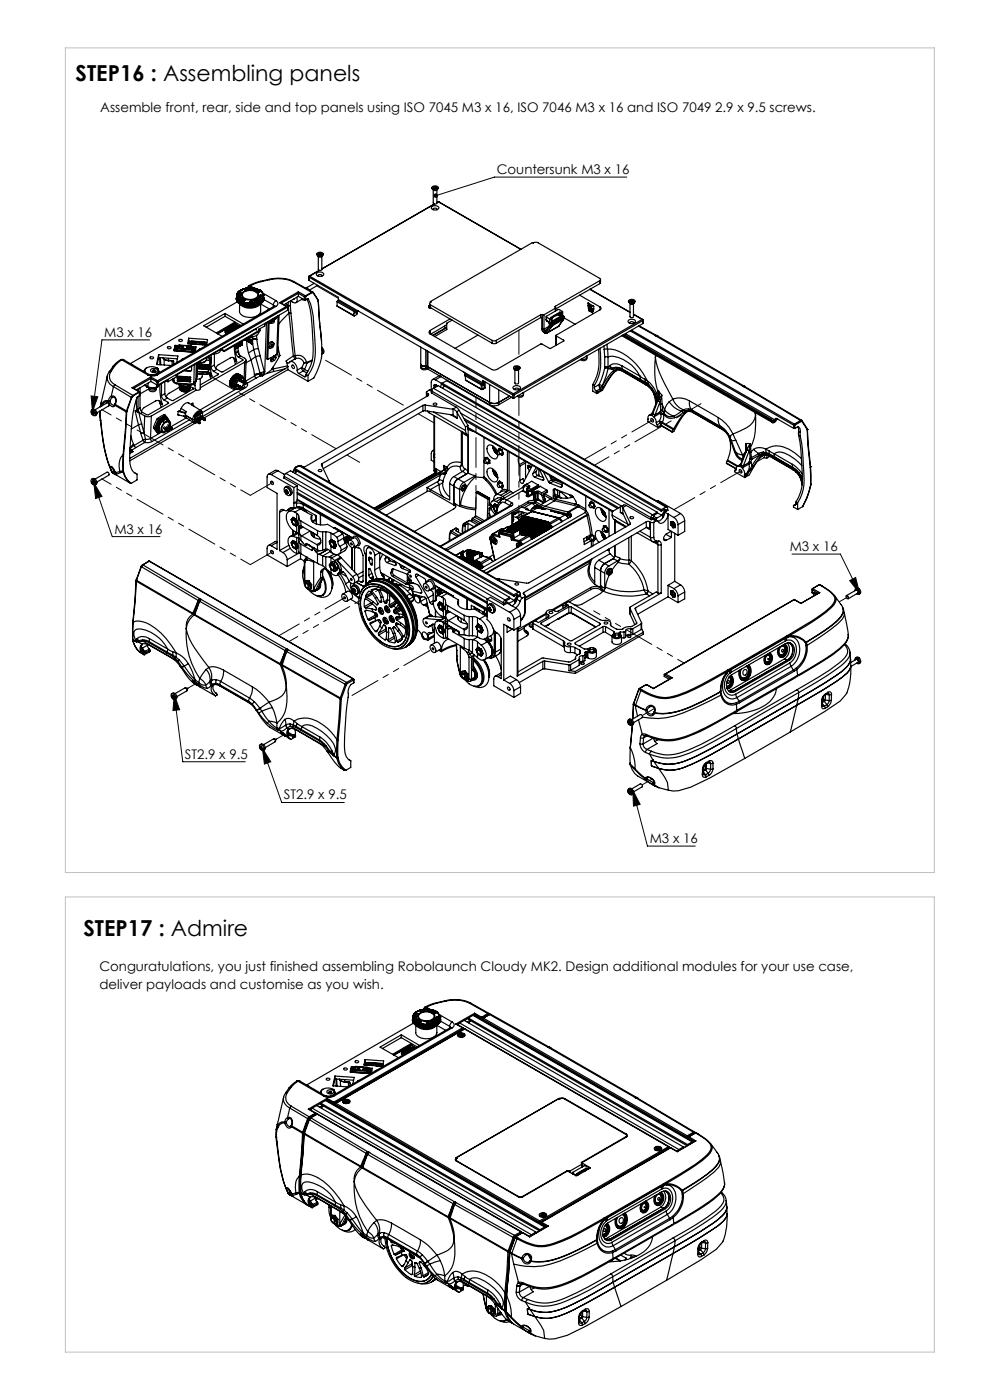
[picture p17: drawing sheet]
<svg xmlns="http://www.w3.org/2000/svg" width="210mm" height="297mm" viewBox="0 0 210 297" stroke-linecap="round" stroke-linejoin="round" font-family="sans-serif">
<defs><g id="words">
<g font-size="4.7">
<text x="16" y="17.3">STEP16 : Assembling panels</text>
<text x="17.7" y="198.6">STEP17 : Admire</text>
</g>
<g font-size="2.8">
<text x="21.3" y="23.8">Assemble front, rear, side and top panels using ISO 7045 M3 x 16, ISO 7046 M3 x 16 and ISO 7049 2.9 x 9.5 screws.</text>
<text x="105.4" y="36.9">Countersunk M3 x 16</text>
<text x="22.1" y="71.5">M3 x 16</text>
<text x="24.3" y="113.2">M3 x 16</text>
<text x="167.5" y="116.8">M3 x 16</text>
<text x="39.2" y="160.9">ST2.9 x 9.5</text>
<text x="60.2" y="169.6">ST2.9 x 9.5</text>
<text x="137.8" y="178.8">M3 x 16</text>
<text x="21.1" y="206">Conguratulations, you just finished assembling Robolaunch Cloudy MK2. Design additional modules for your use case,</text>
<text x="21.1" y="209.8">deliver payloads and customise as you wish.</text>
</g>
</g></defs>
<g fill="none" stroke="#000" stroke-width=".25">
<path d="M91.6 39.8l.2 .4M91.8 39.6l.7-.2 .5 .3a.73 .73 0 0 1-.7 .6 .73 .73 0 0 1-.7-.5zM92.1 39.6l-.1 .1 .1 .1M92.1 39.6l.2 .1M92.1 39.6l.1 .3M92.1 39.8h.1M92.1 39.8v.2M92.1 39.8l-.1 .1h.3M92.3 39.9h.1M92.3 39.7h.1M92.3 39.7v.2M92.5 39.8v.1"/>
<path d="M92.5 39.8l-.1 .2 .1-.1M92.5 39.9h.1h-.3M92.5 39.6l.1 .1-.1 .1M92.5 39.6l-.2 .1M92.5 39.6l-.1 .4M93 39.8a.7 .7 0 0 1-1.2 .4M55.2 59.7l-2.4 .9h.3M55.2 59.7l.2 .1M55.4 59.8l-2.3 .8M57.1 59.3a7.4 7.4 0 0 1 5.3 .5M57.1 59.3h.1M57.1 59.3l-1.9 .4"/>
<path d="M57.2 59.3a7.9 7.9 0 0 1 5 .5M57.2 59.3l-1.8 .5M62.2 59.8h.2M62.2 59.8l3.9 2.2M62.4 59.8l4 2.2M65.5 58.7v.8M65.5 58.7v.1M65.5 58.8l43.3 25M65.5 59.5l6.3 3.6v.5M65.5 58.8v.7M65.6 58.6l-.1 .1M65.6 58.6h.1"/>
<path d="M65.7 58.6l-.2 .2M65.7 58.6l43.2 24.9M67.2 53.9l.2 .4M67.2 57.9a.82 .82 0 0 1 .9-.2 .82 .82 0 0 1 .6 .6 .99 .99 0 0 1-1.6-.1zM67.3 53.7l.8-.2 .4 .3a.68 .68 0 0 1-.6 .5 .68 .68 0 0 1-.7-.5zM67.4 54.3l.3 .1h.5M67.5 58.6a.41 .41 0 0 1 .4-.4 .41 .41 0 0 1 .4 .4M67.5 54.3a.43 .43 0 0 0 .8 0v2.9a.43 .43 0 0 1-.8 0zM67.7 57.4l-2.1 1.2M67.7 53.7l.1 .1M67.7 53.7l-.1 .1 .1 .1M67.7 53.7l.1 .3"/>
<path d="M67.7 53.9h.1M67.7 53.9v.2M67.7 53.9l-.1 .1 .1 .1M67.8 57.4l-2.1 1.2M67.8 53.8h.1M67.8 53.8l.1 .2M67.9 54l-.2 .1M67.9 53.8v.2M68.1 53.9h.1M68.1 53.9v.2v-.2M68.1 53.9l.1 .1h-.3M68.1 53.7l.1 .1-.1 .1"/>
<path d="M68.1 53.7l-.2 .1M68.1 53.7l-.1 .3M68.2 54.4h.1M68.4 54.3l-.2 .1M68.6 53.9a.7 .7 0 0 1-1.2 .4M91.6 43.8a.87 .87 0 0 1 1.5 .4 1 1 0 0 1-1.6-.1zM91.8 40.2l.3 .2 .5-.1M91.9 44.5a.4 .4 0 0 1 .4-.3 .4 .4 0 0 1 .4 .3M91.9 40.2a.52 .52 0 0 0 .8 0v2.9a.44 .44 0 0 1-.8 0zM92.2 43.3l-23.9 13.8M92.6 40.3h.1M92.8 40.2l-.2 .1"/>
<path d="M92.9 42.8h.1M92.9 42.8l-.2 .1M93 42.8l17.5 10.1M93 42.8l-.3 .2M127.2 59.5a.26 .26 0 0 0 .2-.2 .26 .26 0 0 0-.2-.2l-13.2-7.7-1.1 .1-21.6 12.5v.1M127.2 59.5l-9.4 5.5M127.2 59.5v.7M127.4 59.3v.6l-.2 .3M22.8 79.8a2.07 2.07 0 0 0 1.3 2.2M23.2 78.9l-.4 .9-1.4 5.7 .1 .2M23.6 78.7a1.9 1.9 0 0 0 .8 2.9M23.6 78.7l-.4 .2"/>
<path d="M23.9 77.8l-.7 1M24.3 77.7l-.4 .1M24.3 77.7l-.7 1M25.5 76.3h.1M25.6 76.3l-.9 .6-.8 .9M25.6 76.3h.6M25.6 76.3h.2M25.8 76.3l-1.5 1.4M25.8 76.3h.1M25.8 76.3h.4M25.8 76.3l5.5 3.2M26.2 76.3l5.5 3.2"/>
<path d="M27.9 77.3l.3 .2M30.6 78.6v.1M30.6 78.5v.1M30.6 78.5l.1 .1M30.7 78.8v.1M30.7 78.6l.1 .4M31.1 78l-.5 .5M31.3 79.5a2.39 2.39 0 0 0 2.1 0M31.7 79.5l.4 .1 1-.1M31.7 79.5h-.4M31.9 75.7l.7 .1a.37 .37 0 0 1-.4 .3 .37 .37 0 0 1-.4-.3zM32 80v.3"/>
<path d="M32 80l1.4 .8M32 80l-4 2.3M32.1 78.3l.7-.1 .6 .2a.77 .77 0 0 1-.6 .7 .77 .77 0 0 1-.8-.4zM32.4 78.7v.3M32.5 78.6a.2 .2 0 0 0 .1 .2 .2 .2 0 0 0 .2-.2M32.5 78.5v.1M32.8 78.5v.1M32.9 78.7v.3M33.1 79.5h.3M33.2 78l.3 .3M33.5 78.3a1.84 1.84 0 0 0-2.8 .3M33.5 78.3l.2 .4"/>
<path d="M33.7 78.7a1.59 1.59 0 0 1-2.1 .7M33.7 78.7v.2M33.7 75.2l-.5 2.1 3.2 .2M33.7 75.2l4 .3-.2 1.4M33.7 75.2v.6M33.7 75.8l-.4 1.5M33.7 75.8l3.9 .3M33.7 78.9l-.1 .3M33.7 78.9l-.1 .2M33.9 75.9v1.5M34 75.9l.1 1.5M34.8 76.2l.1 1.2"/>
<path d="M35.5 73.7a.37 .37 0 0 1 .5-.2 .37 .37 0 0 1 .2 .4h-.6zM35.7 76.4l-.6-.1-.5-.4 .4 .4 .7 .2M35.7 76.4v.1M35.7 76.4l1.1 .1M35.7 76v.4M36.8 76.5v.2M36.8 76.5h-1.1M36.8 76.7l-.3-.1v.9M36.8 76.7l.1 .6M37 74.2v.2M37.1 73.3l-.2 1.1 4.4 .3M37.1 73.3h.6"/>
<path d="M37.1 73.3v.3M37.3 73.8v.4l.2 .1M37.3 73.8l.2 .2M37.3 73.5l-.3 .2v.4l.3 .3 3.6 .3 .4-.3M37.4 73.5l.7-.3 2.4 .2 .6 .4M37.4 73.5l-.1 .3M37.4 73.8h.1M37.5 73.5l-.1 .3M37.5 73.5v.4M37.5 74.3l3.2 .2M37.5 74l3.2 .2M37.5 74v.3"/>
<path d="M37.6 73.4l-.1 .1M37.6 73.4h.1M37.6 73.4v.5M37.6 79.8l.1 .1M37.7 80l-.1-.2 2.8 .2-.1 .2M37.7 80l2.6 .2M37.7 79.9v.1M37.7 79.9l2.6 .2M37.8 73.4h-.2M37.8 73.4v.5M37.9 72.1a.36 .36 0 0 1 .5-.1 .36 .36 0 0 1 .2 .4h-.6zM38 73.3l-.2 .1"/>
<path d="M38 73.3v.6M38.1 73.3h-.1M38.1 73.3v.6M38.1 73.3l2.3 .1M38.5 73.6h.3M38.5 73.9h.1M38.5 73.9h.3M38.5 73.9v.1M38.6 73.8h.1M38.7 73.7l.1 .2M38.7 73.6l.1 .2M38.7 73.6l-.2 .1h.2"/>
<path d="M38.7 73.6v.1M38.8 73.8h.1M38.8 73.9h.1M38.8 73.8v.2M38.8 73.9v.1M38.8 76.2l-.3 .1M38.8 73.6l-.3-.1v.5M38.8 73.6l.1 .4M39 78.6l1.3 .1M39.1 78.6l1.2 .1M39.6 74l.1-.4 .4 .1v.4M39.8 73.8h.1"/>
<path d="M39.8 73.8l-.1 .1 .3 .1M39.8 73.8h.2M40 74h.1M40 73.8v.2M40 73.8h.1M40 73.8v.3M40 74h-.3M40 73.7v.1M40 73.7h.1M40 73.7l-.2 .1M40 72.6v.3M40 71.8l4 .2-.2 1.2-4-.3z"/>
<path d="M40 71.8v.6M40 72.4h.6M40 72.4l-.1 .5M40.3 72.6l.1 .1M40.3 72.6l-.2 .3M40.3 72.6l-.1 .3M40.3 78.7h.1M40.4 72.9v.1M40.4 73h.1M40.4 72.7h.2M40.4 73.4l.1 .1M40.4 72.7v.3"/>
<path d="M40.4 73.4v.7M40.5 72.7l-.1 .1M40.5 73.5l.2 .1M40.5 72.7v.3M40.5 73.5v.6M40.6 72.7h-.1M40.6 72.7l2.8 .2M40.6 72.4v.3M40.6 72.4l2.8 .2 .1 .4M40.6 77.7v.8l-.3 .2M40.6 78.5l-.3 .2M40.6 72.4l3.3 .2"/>
<path d="M40.7 73.6l.1 .1M40.7 73.6v.5M40.7 74.2v.3M40.7 73.5l.9 .1-.2 1.1v-.7M40.8 73.7h.1M40.8 73.7v.4M40.9 72.8h.7v.2M40.9 73.7v.4l-3.5-.3M40.9 72.8v.2M40.9 73.7v.4M41 73h.1M41 74.4l-.3 .1"/>
<path d="M41 74.1l-.3 .1M41 73h.5M41 74.1v.3M41 74.2v.2M41.1 73.8l.3 .2-.1 .4M41.1 73.7l-.1 .7M41.1 73.8l-.1 .3M41.2 77.4l-.1 3.6M41.3 74.4v.3M41.4 74.2h.1M41.5 73h.1M41.6 77.1v3.7"/>
<path d="M41.8 78.8l2.1 .2M41.8 79.3l2.1 .1M41.8 79.7l-.2 1.3M41.8 79.7l-.2 1.1M41.8 78.8l2.1 .1M41.8 77v2.7M41.8 77.2l2.7 .2M41.8 77.3l2.7 .2M41.8 77.6l2.7 .1M41.8 77.8l2.7 .2M41.8 78l2.6 .2M41.8 77.6l2.7 .3"/>
<path d="M41.8 78.2l2.6 .2M41.8 78.1l2.6 .2M41.9 77h.4M42 76.9h.3M42.3 76.9v.1M42.3 76.7v.2M42.4 72.9h.1M42.4 72.9v.2M42.4 72.8l.7 .1v.2M42.4 72.8v.1M42.5 73.1h.1M42.5 74l-.3 .2"/>
<path d="M42.5 73.1h.5M43 79.4a.99 .99 0 0 1-1.3 1M43 73.1h.1M43.4 72.9h.1M43.4 72.6v.3M43.5 73h.1M43.5 72.9v.3v-.2M43.7 72.8l-.2 .1M43.7 72.8h.1M43.7 72.8l-.1 .4M43.8 76.4h.6M43.8 76.2a1.21 1.21 0 0 1-1.5 .8"/>
<path d="M43.8 76.2l-.1 .2-.4 .4-1 .1M43.8 72.8l-.1 .4M43.8 75.8v.4M43.9 78.9v.1M43.9 79.4h.1M43.9 78.9v.5M44 79.4h-.1M44 79.4h.1M44 78.9v.5M44.1 78.8l-.1 .6M44.2 75.6v.3h-.4M44.4 78.4l-.5 .5"/>
<path d="M44.4 78.3v.1M44.4 78.2v.1M44.4 75.5v.9M44.5 76.4h-.1M44.5 78l-.1 .2M44.5 77.8v.1M44.5 79.5l.2 .9M44.5 79.5l-.4-.6a1.08 1.08 0 0 1 .8 .9M44.5 75.5v2.3M44.5 77.9v.1M44.5 79.5l.4 .3M44.5 77.8l.4 2"/>
<path d="M44.8 77.9l.1 .5 .4 .4M44.8 76.6v1.3M44.8 75.3v.6v-.1M44.8 76.3l-.3 1.5M44.8 75.8h.1M44.8 76.3h.1M44.8 76.3l-.4 1.8M44.8 75.8v.5M45.1 75.1h.1M45.2 75.1h.1M45.3 78.8l.9 .5M45.5 77.4l.2 .7 .3 .2"/>
<path d="M45.5 77.4l-.7 .5M45.5 75.1v2.3M46 78.3l-.7 .5M46.2 79.3v.2M46.2 79.5l-3.7 2.2M47 74l.6 .4M47.6 74.6l-.8-.4v.2a1.53 1.53 0 0 1-1.6 .7M47.6 74.4v.2M47.6 69.8v.2M47.6 69.8l.1 .3M47.6 69.8l.1 .3 .2-.1M47.6 70h.1"/>
<path d="M47.6 70l-1.5 .8M47.6 70l.1 .1M47.7 69.9h.1M47.7 66.5v.6M47.7 69.8v.1M47.7 70.1h.1M47.7 66.5l3.9 2.3M47.7 66.5l-4.5 2.6 3.9 2.3M47.7 67.1l-4 2.3M47.7 67.1l3.4 1.9M47.8 69.9h.1M47.8 69.8h.1"/>
<path d="M47.8 69.8v.1M47.8 70.4l.1 .3M47.8 70.4h.1M47.8 70.4v.1M47.8 70.5l.3 .1M47.8 70.5l.1 .1M47.9 70h.1M47.9 69.8h.1M47.9 69.7v.2M47.9 70l-.2 .1M47.9 70.6v.1M47.9 70.6h.1"/>
<path d="M47.9 69.7l.1 .1M47.9 69.8v.1M47.9 69.7h.1M47.9 69.9h.1M47.9 69.9l.1 .1M47.9 70.4l.2 .1M47.9 70.4l.3 .2M47.9 69.8l.1 .2M48 70h.1M48 70.4h.1M48 70.4h-.1M48 69.7h.1"/>
<path d="M48 69.7h-.1M48 70.3h.2M48 70.3v.1M48 70.4h.2M48 69.7v.1M48.1 69.7l-.1 .1M48.1 69.6h.1M48.1 69.7h.1M48.1 69.6v.2M48.1 70.5l-.2 .1M48.1 69.7l.1 .2M48.1 70.5l.1 .1"/>
<path d="M48.1 69.6l.1 .2M48.2 69.7v.1M48.2 69.9h.1M48.2 69.8h.1M48.2 69.8v.1M48.2 70.6h.1M48.2 70.3l.2 .1M48.2 70.2l.2 .2M48.2 70.2h.1M48.2 70.3v.1M48.2 70.4l-.1 .1M48.2 70.4h.1"/>
<path d="M48.2 69.7l.1 .1M48.2 69.7h.1M48.2 69.7h.2M48.2 70.2v.2M48.2 70.4v.1M48.2 70.5h.1M48.3 69.8l-.1 .1M48.3 69.8h.1M48.3 70.4l-.1 .1M48.3 69.7h.1M48.3 69.8h-.1M48.3 69.7v.1"/>
<path d="M48.3 70.2h.2M48.3 70.2l.2 .1M48.3 70.2l-.1 .1M48.3 69.4l.1 .2M48.3 69.4h.1M48.3 70.2v.1M48.3 69.4l.3 .1M48.4 69.7l-.1 .1M48.4 69.5h.1M48.4 70.4h.1M48.4 69.5l-.3 .1M48.4 70.3v.1"/>
<path d="M48.4 69.5l.2 .1M48.5 70.3l-.1 .1M48.5 70.2v.1M48.5 70.3h-.1M48.5 69.6h-.1M48.5 70.1v.1M48.5 70.3h.1M48.5 70.2h.1M48.5 70.1h.1M48.5 69.4h.1M48.5 69.4l.2 .1M48.5 70.1h.2"/>
<path d="M48.5 70.1h.2l-.2 .1M48.5 70.1v.2M48.5 69.4v.1M48.6 69.4v.1M48.6 69.4h.1M48.6 69.3v.3M48.6 70.2h.1M48.6 69.5h.1M48.6 69.5h-.2l.1 .1M48.6 69.5v.1M48.6 69.3h.1M48.7 69.5h-.1"/>
<path d="M48.7 69.4h.2M48.7 70l.2 .1M48.7 70h.1M48.7 69.2l-.1 .1M48.7 69.2h.2M48.7 69.4h.1M48.7 69.2h.1M48.7 69.2v.1M48.7 69.3h.1M48.7 69.2v.2M48.7 69.5h.1M48.7 70h.2"/>
<path d="M48.7 70.2h-.1M48.7 70.1l-.1 .1 .1-.1M48.7 70.1h.1M48.7 70.1v.1M48.7 70.1l-.1 .1M48.8 70.2h-.1M48.8 70.1l-.1 .1M48.8 69.3h.1M48.8 69.3h-.1M48.8 69.4l-.1 .1M48.8 69.3l-.2 .1M48.8 70.1h.1"/>
<path d="M48.8 69.9h.1M48.8 69.1v.1M48.8 70l.1 .1M48.8 69.1h.1M48.8 69.9l.1 .1M48.8 69.9l.3 .1M48.8 69.2l-.1 .2M48.8 69.1l.2 .1M48.9 70.1h.1M48.9 69.2v.1M48.9 69.4h-.1M48.9 69.3h.1"/>
<path d="M48.9 69.2h.1M48.9 70h.1M48.9 69.3v.1M48.9 69.2h-.1M48.9 69.3l-.2 .1M48.9 69.2l.1 .1M48.9 69.3l-.1 .1M48.9 70v.1M49 69.1h.1M49 69.3h.1M49 69.1l.1 .1M49 70v.1"/>
<path d="M49 69.8h.1M49 70.1h.1M49 69.3l.1 .1M49.1 69.8h.1M49.1 69.1h.1M49.1 69.2v.1M49.1 69l.1 .1M49.1 69.2h.1M49.1 69.7v.1M49.1 69v.1M49.1 69h.1M49.1 69.2v.2"/>
<path d="M49.1 70v.1M49.1 69.2l-.1 .1M49.1 69.1l.1 .1M49.1 70l-.1 .1M49.1 69.7l.1 .1M49.1 69.7h.1M49.1 69.2l.1 .1M49.1 69.3h.1M49.2 69.9h.1M49.2 69.8h.1M49.2 69.7h.1M49.2 69h.2"/>
<path d="M49.2 69v.1M49.2 69.1h.2M49.2 69h-.1M49.2 69h.1M49.2 69.7l-.1 .1M49.2 69.1v.1M49.2 69l-.1 .1M49.2 69.1l-.1 .1M49.2 69.2h.1M49.2 69.7h-.1M49.2 69.3h.1M49.2 69.8h.2"/>
<path d="M49.2 69.7h.2M49.2 69.1v.2M49.3 69.8h.1M49.3 69.6l.1 .1M49.3 69.7v.1M49.3 69.7l-.1 .1M49.3 69.1l-.1 .1M49.3 69.7h.1M49.4 68.9h.1M49.4 69.1h-.1M49.4 68.9v.1M49.4 69.8h.1"/>
<path d="M49.4 69.6l.1 .1M49.4 69.7v.1M49.4 69.6h.1M49.4 69.6l-.1 .1M49.4 69.7v-.1l.2 .1M49.4 69v.1M49.4 69h.1M49.4 68.9v.2M49.4 68.9l-.1 .1M49.4 69.7h.1M49.4 69.1h.1M49.4 68.9l.1-.1 .2 .2"/>
<path d="M49.4 75.8l.3 .7M49.5 69.6v.1M49.5 69.7l-.1 .1M49.5 68.8l-.1 .1M49.5 69.6h.1M49.5 68.9h-.1M49.5 68.8l.1 .1M49.5 68.9v.1M49.5 69.5h.1M49.5 69h.1M49.5 68.9h.1M49.5 69.5l.1 .1"/>
<path d="M49.5 69.7h.1M49.5 69.6l.1 .1M49.5 69.5l.2 .1M49.5 79.9l.8-.5 .4 .1a1.68 1.68 0 0 0-1.5 2.6 1.43 1.43 0 0 1 .3-2.2zM49.5 69h.2M49.6 68.9h-.1M49.6 68.9h.1M49.6 68.9v.1M49.6 69h.1M49.6 69.7h.1M49.6 69.4h.1M49.6 69.4l.2 .2"/>
<path d="M49.6 69.4v.1M49.6 69.6v.1M49.7 69h-.2M49.7 69.6v.1M49.7 69.6h-.1M49.7 69h.1M49.7 69.6h.1M49.7 69.4l-.1 .1M49.7 68.9l-.1 .1M49.7 69.4h.2M49.7 69.4v.1M49.7 69.4l.2 .1"/>
<path d="M49.7 73.3l.1 1.7 .4 1.8M49.7 69.4h.1M49.7 76.5l.3 .8M49.7 69.7h.1M49.7 76.5l.5 .3M49.8 69.5h.1M49.8 68.7h.1M49.8 68.7l1 .5M49.8 68.7l-.3 .1M49.8 69.5l-.2 .2M49.8 69.5l-.1 .2M49.8 69.6l-.1 .1"/>
<path d="M49.8 73.3l.1 .7M49.8 68.3l-3.9 2.3M49.8 69.3l.3 .1M49.8 69.3l.2 .1M49.9 69.4l-.2 .1M49.9 69.4v.1M49.9 69.5h-.1M49.9 69.5l-.1 .1M49.9 69.5h.1M49.9 73.2v.8M49.9 74l.1-.1zM50 69.2v.1"/>
<path d="M50 69.4h.1M50 69.3h.2M50 69.2l.2 .1M50 74.8l.2 .5 .4 .4M50 73.2v1.6M50 69.2h.1M50.1 79.4h.4M50.1 69.2h.1M50.1 69.4h.1M50.1 69.4v.1M50.1 63.3a1.8 1.8 0 0 0 1.7 1.6 3.7 3.7 0 0 0 4.1-1.1l.1-.5M50.1 69.4h-.1"/>
<path d="M50.2 79.3l.3 .1M50.2 69.3h.1M50.2 69.2h-.1M50.2 69.2h.1M50.2 69.2h-.2M50.2 69.4l-.1 .1M50.2 62.6h.1M50.2 62.5h.1M50.2 63.3h.1M50.2 63.3v.1M50.2 63.4h.1M50.2 63.4v.1"/>
<path d="M50.2 63.5h.1M50.2 63.5v.1M50.2 62.9a1.4 1.4 0 0 0 1.2 1.8 3.9 3.9 0 0 0 4.5-.9v-.9M50.2 62.9h.1M50.2 62.7h.1M50.2 76.8a.97 .97 0 0 0-1.4-.9l-2.6 1.6-.4 .6M50.2 69.3l.1 .1M50.2 69.2l.1 .1M50.2 63.6h.1M50.2 63v.1M50.3 69.3h.1M50.3 62.9v.1"/>
<path d="M50.3 62.9h.1M50.3 62.8v.1M50.3 62.8h.1M50.3 62.7v.1M50.3 62.6v.1M50.3 62.5v.1M50.3 62.5h.1M50.3 63.6h.1M50.3 63.6v.1M50.3 63.7h.1M50.3 63.2h.1M50.3 63.1h.1"/>
<path d="M50.3 62.9l-.1 .1M50.3 62.8l-.1 .1M50.3 62.9h-.1M50.3 62.7l-.1 .1M50.3 62.8h-.1M50.3 62.6l-.1 .1M50.3 62.5l-.1 .1M50.3 62.5h-.1M50.3 63.1v.6M50.3 73v.7M50.3 73.7l.1 .1M50.3 69.4h.1"/>
<path d="M50.3 69.3v.1M50.3 63v.1M50.3 62.4v.1M50.3 63.7v.1M50.3 63.8h.1M50.3 63.2v.1M50.3 63l-.1 .1M50.3 62.4l-.1 1.2M50.3 62.3h.1M50.3 63.2v.6M50.3 79.3h.1M50.3 62.3v.1"/>
<path d="M50.3 63.1v.1M50.3 79.3l.1 .1M50.3 64l-22.7 13.1M50.4 73.8h.1M50.4 63.1v.1M50.4 62.3h-.1M50.4 63.8v.1M50.4 63.1l-.1 .1M50.4 63.3v.5M50.4 73v.8M50.4 73.8l.1-.1zM50.4 63.8h.1"/>
<path d="M50.4 63.2v.1M50.4 62.2v.1M50.4 63.9h.1M50.4 63.9v.1M50.4 63.4h.1M50.4 63.2l-.1 .1M50.4 62.2l-.1 .1M50.4 62.1h.1M50.4 63.4v.6M50.4 79.4h.1M50.4 79.4l-.2-.1 .3 .1M50.4 63.3l.1 .1"/>
<path d="M50.4 62.1v.1M50.4 64h.1M50.4 63.3v.1M50.4 63.3h.1M50.5 63.4h.1M50.5 62.1h-.1M50.5 64h.1M50.5 63.4v.1M50.5 63.4h-.1M50.5 74.6l.1 .4 .4 .5M50.5 79.4h.1M50.5 63.5v.5"/>
<path d="M50.5 72.9v1.7M50.5 74.6l-.5 .2M50.5 64v.1M50.5 64.1h.1M50.5 63.5h.1M50.5 63.5l.1 .6M50.6 79.4h.1M50.6 79.4a1.71 1.71 0 0 0-1.6 2.5M50.6 63.4v.1M50.6 62l-.1 .1M50.6 64.1h.1M50.6 63.4l-.1 .1"/>
<path d="M50.6 62h-.1M50.6 61.9h.1M50.6 61.9l-.2 .2M50.6 75.7l.9 .6M50.6 79.5v-.1a1.76 1.76 0 0 0-1.6 2.6h.1M50.6 79.5a1.77 1.77 0 0 0-1.7 2.2M50.6 63.5h.1M50.6 61.9v.1M50.6 64.1v.1M50.6 63.5v.1M50.6 63.5h-.1M50.6 74.5l-.1 .3"/>
<path d="M50.6 74.5l.1 .7M50.6 79.5h.1M50.6 62.5v.2M50.6 63.6v.5M50.6 74.5l-.1 .1M50.6 79.5v-.1a1.83 1.83 0 0 0-1.7 2.3l.2 .3M50.6 64.2h.1M50.6 63.6v.6M50.7 79.5h.1M50.7 79.5a1.71 1.71 0 0 0-1.6 2.5M50.7 63.5v.1M50.7 61.9h-.1"/>
<path d="M50.7 64.2h.1M50.7 63.5l-.1 .1M50.7 63.7h.1M50.7 61.8h.1M50.7 63.7v.5M50.7 63.6h.1M50.7 61.8v.1M50.7 64.2l.1 .1M50.7 63.6v.1M50.7 63.6h-.1M50.7 73.4l.1 .1M50.7 63.7l.1 .6"/>
<path d="M50.7 72.8v.6M50.8 79.5h.1M50.8 64.3h.1M50.8 61.8h.1M50.8 79.6v-.1a1.74 1.74 0 0 0-1.6 2.6 .79 .79 0 0 1-.4-1.2 1.84 1.84 0 0 1 1.8-1.6l.2 .3M50.8 79.6a1.83 1.83 0 0 0-1.7 2.3l.2 .2M50.8 63.6l.1 .1M50.8 61.8h-.1M50.8 63.6v.2M50.8 63.6l-.1 .1M50.8 79.6h.1M50.8 63.8v.5"/>
<path d="M50.8 79.6a1.68 1.68 0 0 0-1.5 2.5M50.8 63.8h.1M50.8 61.7h.1M50.8 64.5v1.5a1.86 1.86 0 0 0 2.1 1.3 2.12 2.12 0 0 0 2.4-1.3v-1.5l1.8 1M50.8 72.7v.8M50.9 79.6h.1M50.9 79.6a1.3 1.3 0 0 0-1.5 .9 1.39 1.39 0 0 0-.1 1.7M50.9 63.7v.1M50.9 61.7l-.1 .1M50.9 64.3v.1M50.9 62.6a1.37 1.37 0 0 0 1.1 1.1M50.9 63.7l-.1 .1"/>
<path d="M50.9 61.7l-.3 .2M50.9 62.6h.1M50.9 79.7v-.1a1.72 1.72 0 0 0-1.5 2.6M50.9 79.7a1.83 1.83 0 0 0-1.7 2.2l.2 .3M50.9 79.7h.1M50.9 79.8a1.99 1.99 0 0 0-1.4 2.4l.2 .2M50.9 63.8h.1M50.9 61.6v.1M50.9 64.4h.1M50.9 63.8v.1M50.9 63.9h.1M50.9 63.9v.5"/>
<path d="M50.9 72.6l-.1 .9M50.9 64.4h.2M51 79.7h.1M51 79.9a2.11 2.11 0 0 0-1.5 1.9M51 79.7a1.3 1.3 0 0 0-1.5 .8 1.39 1.39 0 0 0-.1 1.7M51 79.9l-.9 .5-.6 1.4M51 79.7a1.72 1.72 0 0 0-1.5 2.5M51 79.9l.3 .1M51 79.7a1.83 1.83 0 0 0-1.7 2.3l.2 .3M51 79.9l.5 .2M51 63.8h.1M51 61.6h-.1"/>
<path d="M51 64.4h.1M51 63.8v.1M51 63.9h.1M51 63.8l-.1 .1M51 61.6h.1M51 64.6a3.1 3.1 0 0 0 4.1 0M51 75.5l.9 .5a.46 .46 0 0 1 .3 .4 .46 .46 0 0 1-.3 .4M51 61.6l-.2 .1M51 63.9v.5M51 75.5l-.4 .2M51 79.8v-.1a1.83 1.83 0 0 0-1.7 2.3l.2 .3M51 62l.1 .5"/>
<path d="M51 62l-.6 .6 .2-.1M51 64.4l.1 .1M51 62h.1M51.1 79.8h.1M51.1 79.8a1.82 1.82 0 0 0-1.8 2.3l.2 .2M51.1 61.6h-.1M51.1 63.8l.1 .1M51.1 62.5h-.2a1.12 1.12 0 0 0 1.1 1.2l-.1 .1a1.28 1.28 0 0 1-1.3-.9v-.4M51.1 64.5l.1 .1M51.1 63.8v.2M51.1 63.8l-.1 .1M51.1 61.6h.1"/>
<path d="M51.1 64v.5M51.2 79.8h.1M51.2 79.8h-.1a1.83 1.83 0 0 0-1.7 2.3l.2 .2M51.2 61.5h-.1M51.2 73.2h.2M51.2 72.5v.7M51.2 73.2l.1 .1M51.2 79.8a1.78 1.78 0 0 0-1.7 2.3l.1 .2M51.2 61.5l-.1 .1M51.2 63.9l.1 .1M51.2 64.6h.1M51.2 63.9v.1"/>
<path d="M51.2 64h.1M51.2 63.9l-.1 .1M51.2 61.5h.1M51.2 64v.6M51.2 64.5h-.1M51.3 79.9h.1M51.3 61.5h-.1M51.3 72.4v.9M51.3 79.9a1.78 1.78 0 0 0-1.7 2.3l.2 .2M51.3 79.9a1.71 1.71 0 0 0-1.6 2.5M51.3 64h.1M51.3 64.6h.1"/>
<path d="M51.3 64v.1M51.3 64.1h.1M51.3 64h-.1M51.3 61.5h.1M51.3 64.1v.5M51.4 61.4l-.1 .1M51.4 61.4h.1M51.4 64h.1M51.4 64.6h.1M51.4 64v.1M51.4 64.1h.1M51.4 64l-.1 .1"/>
<path d="M51.4 64.1v.5M51.4 72.4v.8M51.4 73.2l-.1 .1M51.4 64.6l.1 .1M51.4 64.6l.2 .1M51.5 62a2.58 2.58 0 0 1 3.3 .2 1.03 1.03 0 0 1-1.1 1.4 2.07 2.07 0 0 1-2.5-.9zM51.5 76.4l-4.3 2.5h-.2l-1-.6M51.5 76.3v.1M51.5 76.3v.2M51.5 61.4h-.1M51.5 64l.1 .1M51.5 64.7h.1"/>
<path d="M51.5 64v.2M51.5 64l-.1 .1M51.5 61.3h.1M51.5 61.3v.1M51.5 64v.7M51.5 64.2v.5M51.6 62.1a2.12 2.12 0 0 1 3.1 .4 1.6 1.6 0 0 1-2.3 .9l-.9-.4-.1-.5zM51.6 64.8a3.2 3.2 0 0 0 2.9 0M51.6 61.3l-.1 .1M51.6 64.1h.1M51.6 64.7h.1M51.6 64.1v.1"/>
<path d="M51.6 64.1l-.1 .1M51.6 64.1v.6M51.6 64.2v.5M51.7 61.3h-.1M51.7 64.1h.1M51.7 64.7h.1M51.7 64.1l.1 .1M51.7 64.1l-.1 .1M51.7 64.1v.6M51.8 64.7v.1M51.8 64.7l.1 .1M51.8 64.2v.5"/>
<path d="M51.8 61.5a4.2 4.2 0 0 1 2.6 0M51.8 61.3h-.1M51.8 64.1l.1 .1M51.8 64.8h.1M51.8 64.1l.1 .2M51.8 64.1v.1M51.8 61.2v.1M51.8 64.1v.7M51.9 64.8h.1M51.9 64.3v.5M51.9 72.1h.1M51.9 76.8l-9.4 5.5"/>
<path d="M51.9 76.8l-.1 3.6M51.9 61.2l-.1 .1M51.9 64.2h.1M51.9 64.2l.1 .1M51.9 64.2v.1M51.9 61.2l-.2 .1M51.9 64.2v.6M52 64.8h.1M52 64.3v.5M52 72h.1M52 72v.1M52 61.2h-.1"/>
<path d="M52 64.2h.1M52 64.2l.1 .1M52 64.2v.1M52 61.2h.1M52 64.2v.6M52.1 64.8h.1M52.1 64.3v.5M52.1 72h.1M52.1 61.2h-.1M52.1 72h-.1M52.1 72l-.1 .1M52.1 61.2h.1"/>
<path d="M52.1 64.2h.1M52.1 64.2l.1 .1M52.1 64.2v.1M52.1 64.2v.6M52.2 64.8v.1M52.2 64.3v.5M52.2 64.9h.1M52.2 65h1.6M52.2 76.4l-.2 4.7M52.2 64.2l.2 .1M52.2 64.2l.1 .1M52.2 64.2v.1"/>
<path d="M52.2 61.2h.1M52.2 64.8l.1 .1M52.2 64.2v.7M52.2 71.9v.3M52.2 72.2l.6 .3M52.2 72.2l.5 .4M52.3 64.9h.1M52.3 64.3h.1M52.3 61.1l-.1 .1M52.3 64.3v.6M52.3 72.2l.4 2.7M52.4 61.1l-.2 .1"/>
<path d="M52.4 64.3h.1M52.4 64.3v.1M52.4 64.3h-.1M52.4 61.1h.1M52.4 64.8v.1M52.4 64.3v.5M52.4 64.8l-.1 .1M52.4 64.9h.1M52.4 72l.1 .2 .1-.1M52.4 64.4h.1M52.4 64.4l.1 .5M52.4 71.8v.2"/>
<path d="M52.5 64.9h.1M52.5 64.3h.1M52.5 64.3v.1M52.5 72l.1 .1M52.5 64.3v.6M52.5 71.7v.3M52.5 72h-.1M52.5 64.4h.1M52.5 72h.1M52.5 64.4v.5M52.6 64.9h.1M52.6 71.7v.4"/>
<path d="M52.6 61.1h-.2M52.6 61.1h.1M52.6 64.3h.1M52.6 64.3v.1M52.6 64.4h.1M52.6 64.3v.6M52.7 64.9h.1M52.7 74.9l.5 1.5M52.7 61.1h.1M52.7 64.3h.1M52.7 64.3l.1 .1M52.7 64.3v.1"/>
<path d="M52.7 64.3l.1 .6M52.8 64.9h.1M52.8 71.6v.9M52.8 72.5l-.1 .1M52.8 64.4v.5M52.8 61.1h.2M52.8 64.3h.2M52.8 64.3l.1 .1M52.8 64.3v.1M52.8 61.1h.1M52.8 71.5h.8v1.3M52.8 72.4v.1"/>
<path d="M52.8 64.3v.6M52.8 72.4l-.1 .2M52.9 64.9h.1M52.9 64.4h.1M52.9 64.4v.5M53 61.1h.1M53 64.3h.1M53 64.3v.1M53 64.3l-.1 .1M53 64.9h.1M53 64.3v.6M53 64.9h-.1"/>
<path d="M53 72h-.1h.1M53 64.4v.5M53 71.6v1M53 72.6l.5 .3M53 72.6l.4 .4M53.1 60.6a.42 .42 0 0 0-.5 .1 .42 .42 0 0 0-.1 .4M53.1 64.9h.1M53.1 60.6h.1M53.1 60.6l-.4 .5M53.1 60.6l.9 .6M53.1 61.1h.1M53.1 64.3h.1"/>
<path d="M53.1 64.3l-.1 .1M53.1 64.3l.1 .1M53.1 64.3v.6M53.2 64.9h.1M53.2 72.4l.1 .1M53.2 72.1l.1 .1v.3M53.2 64.4h.1M53.2 64.4v.5M53.2 72.1v.3M53.2 72.1h.1v.3M53.2 61.1h.1M53.2 64.3h.1"/>
<path d="M53.2 64.3v.1M53.2 64.3l.1 .1M53.2 76.4l.8 3.1M53.2 64.3v.6M53.2 76.4l-1 .6M53.3 64.9h-.1M53.3 64.9h.1M53.3 64.4h.1M53.3 72.4v.1M53.3 64.4v.5M53.3 72.4h-.1M53.3 61.1h.2"/>
<path d="M53.3 64.3h.2M53.3 64.3v.1M53.3 64.3l.1 .1M53.3 61.1h.1M53.3 64.3v.6M53.4 64.9h.1M53.4 64.4h.1M53.4 64.4v.5M53.5 61.1h.1M53.5 64.3l-.1 .1M53.5 61.1l-1.4 .1M53.5 64.3v.6"/>
<path d="M53.5 64.9h.1M53.5 71.5v1.4M53.5 72.9l-.1 .1M53.6 64.9h.1M53.6 61.1h.1M53.6 64.3h.1M53.6 64.3h-.1M53.6 64.3l.1 .1M53.6 71.9l.9 .1M53.6 72.8l.2 1.4M53.6 72h.9M53.6 61.1l.4 .1"/>
<path d="M53.6 64.3v.6M53.6 72.8l-.1 .1M53.6 72.8l-.2 .2M53.7 64.9h.1M53.7 64.4h.1M53.7 61.1l.1 .1M53.7 64.3v.1M53.7 64.3h.1M53.7 61.1h.1M53.7 64.8l-.1 .1M53.7 64.3v.6M53.7 64.8l.1 .1"/>
<path d="M53.8 64.9h.1M53.8 64.3h.1M53.8 64.3v.6M53.8 61.1v.1M53.8 61.2h.1M53.8 64.2h.1M53.8 64.2l-.1 .1M53.8 64.2v.1M53.8 64.2l.1 .1M53.8 74.2l.4 1.5M53.8 64.2v.6M53.8 64.8v.1"/>
<path d="M53.8 64.8l.1 .1M53.8 74.2l-1.1 .7M53.9 63.6l-.9 .4M53.9 63.6l.1 .1M53.9 63.6l.1 .2M53.9 64.3h.1M53.9 63.6h.1M53.9 64.8v.1M53.9 64.8h.1M53.9 64.3v.6M53.9 61.2h.1M53.9 64.2v.1"/>
<path d="M53.9 64.2l.1 .1M53.9 64.2v.6M54 79.5v.3M54 61.2h.1M54 63.7v.1M54 64.8h.1M54 79.8l.3 .4M54 64.3v.5M54 79.8l-1.9 1.1M54 61.2h.2M54 64.2h-.1M54 64.2v.1"/>
<path d="M54 64.2l.1 .1M54 64.2v.6M54.1 64l.1 .1-1.2-.1M54.1 64h.1M54.1 64.8h-.1M54.1 64.8h.1M54.1 64.3v.5M54.2 61.2l.1 .1M54.2 64.2h-.2M54.2 61.7l.9 .3M54.2 64.2l-.1 .1M54.2 64.2v.1"/>
<path d="M54.2 61.2h.1M54.2 64.2v.6M54.2 64.8h.1M54.2 75.7l-1 .7M54.2 75.7l.9 3.5M54.2 64.3v.5M54.3 61.3h.1M54.3 64.1h.1M54.3 64.1l-.1 .1M54.3 61.6l-.1 .1M54.3 64.1l-.1 .2M54.3 64.1v.1"/>
<path d="M54.3 61.2v.1M54.3 64.1v.7M54.3 64.7v.1M54.3 64.7h.1M54.3 64.7l-.1 .1M54.3 64.2v.5M54.4 64.2h-.1M54.4 64.2v.5M54.4 70.1v-.4l-17 9.9v.4l-1.8 1M54.4 61.3h.1M54.4 64.1v.1M54.4 64.1l.1 .1"/>
<path d="M54.4 64.7h.1M54.4 64.1v.6M54.4 61.5l.2-.1 .5 .6M54.4 61.5a4.2 4.2 0 0 0-2.6-.1l.2 .2a3.5 3.5 0 0 1 2.3 0M54.4 61.5h.1M54.4 71.1l.1 .9M54.5 72l.3 2M54.5 72h.1M54.5 64.2v.5M54.5 61.3l.1 .1M54.5 64.1h-.1M54.5 64.1v.1"/>
<path d="M54.5 61.3h.1M54.5 64.1v.6M54.5 64.7h.1M54.6 61.4h.1M54.6 64l-.1 .1M54.6 64.7h-.1M54.6 64.7h.1M54.6 64v.1M54.6 61.5h-.2M54.6 61.5l.5 .5M54.6 61.3v.2M54.6 64v.7"/>
<path d="M54.6 64.1v.6M54.7 61.4l.1 .1M54.7 64h-.1M54.7 64v.1M54.7 64.1h-.1M54.7 64l.1 .1M54.7 61.4l.2 .1M54.7 64.6l-.2 .1M54.7 64.6h.1M54.7 64.1v.5M54.8 64.6h-.1M54.8 64.6h.1"/>
<path d="M54.8 64.1h.1M54.8 64.1v.5M54.8 61.5h.1M54.8 64h-.1M54.8 64v.1M54.8 64h.1M54.8 74l-1 .2M54.8 69.8l.3 .2M54.8 74l.4 1.5M54.9 64.6h-.1M54.9 64.6h.1M54.9 64h.1"/>
<path d="M54.9 64v.6M54.9 61.5l.1 .1M54.9 63.9l-.1 .1M54.9 63.9v.1M54.9 63.9l.1 .1M54.9 61.5h.1M54.9 64.5h.1M54.9 70.3a1.31 1.31 0 0 1-1.5 1.2h-.5l-.1 .9M54.9 69.8v.1M55 61.6h.1M55 63.8l-.1 .1M55 64.5l-.1 .1"/>
<path d="M55 63.8v.2M55 63.8v.1M55 79.3l-1 .5M55 79.3l.2 .4M55 64v.5M55 79.3l-1 .2M55 64.4v.1M55 64.4h.1M55 63.9h.1M55 63.9v.5M55.1 61.6h.1M55.1 63.8h-.1"/>
<path d="M55.1 63.8v.1M55.1 61.6l.1 .1M55.1 63.8h.1M55.1 64.4h.1M55.1 63.9h.1M55.1 79.2l-.1 .1M55.1 79.2l.3 .5M55.1 63.9v.5M55.1 70v.2l-7.5 4.4M55.1 70l-7.5 4.4M55.1 64.4h-.1M55.1 79.2l-1.1 .3"/>
<path d="M55.1 79.2h.1M55.2 75.5l-1 .2M55.2 79.2h-.1M55.2 79.2l.3 .4M55.2 75.5l.9 3.3M55.2 61.7l.1 .1M55.2 63.7l-.1 .1M55.2 62.6h.3M55.2 62.6a1.47 1.47 0 0 1-1.2 1.1M55.2 64.3l-.1 .1M55.2 64.3h.1M55.2 62.6a1.47 1.47 0 0 1-1.2 1.2"/>
<path d="M55.2 63.7v.1M55.2 63.8h.1M55.2 63.7l.1 .1M55.2 61.7h.1M55.2 62.6h.1M55.2 63.8v.5M55.2 79.7l-.9 .5M55.3 61.8h.1M55.3 63.6l-.1 .1M55.3 63.6v.1M55.3 63.6l.1 .1M55.3 61.7l.2 .2"/>
<path d="M55.3 63.8l-.1 .5M55.3 64.3h-.2M55.3 64.3h.1M55.3 63.7v.1M55.3 64.2h.1M55.3 63.7v.6M55.4 61.8v.1M55.4 63.6h-.1M55.4 64.2l-.1 .1M55.4 64.2h.1M55.4 63.6v.1M55.4 63.7h.1"/>
<path d="M55.4 61.8h.1M55.4 79.1l.3 .4M55.4 79.1l-.2 .1M55.4 63.7v.5M55.4 79.1l-.3 .1M55.4 61.9h.1M55.4 63.5v.1M55.4 63.5v.2M55.4 63.5l.1 .1M55.4 79.7h-.2M55.4 79.7l.2 .1M55.5 64.1h.1"/>
<path d="M55.5 61.9v.1M55.5 63.5h-.1M55.5 62.6a1.53 1.53 0 0 1-1.4 1.4M55.5 64.1v.1M55.5 63.5v.1M55.5 63.5h.1M55.5 61.9l.1 .1M55.5 61.9h.1M55.5 79.6l-.1 .1M55.5 63.6v.6M55.5 62l.1 .1M55.5 63.4v.1"/>
<path d="M55.5 63.6h.1M55.5 63.4l.1 .1M55.5 62h.1M55.5 63.6v.5M55.6 64.1h-.1M55.6 64v.1M55.6 63.5h.1M55.6 63.5v.6M55.6 64h.1M55.6 62.1h.1M55.6 63.4h-.1M55.6 63.4v.1"/>
<path d="M55.6 63.4h.1M55.6 62.1l.1 .1M55.6 62v.1M55.6 63.3v.1M55.6 63.3l.1 .1M55.6 63.3h.1M55.6 63.5v.5M55.6 63.9h.1M55.7 62.2v.1M55.7 63.2l-.1 .1M55.7 63.9l-.1 .1M55.7 63.9h.1"/>
<path d="M55.7 63.4h.1M55.7 63.2v.1M55.7 62.2h.1M55.7 79.5l-.2 .1M55.7 63.8h.1M55.7 62.3h.1M55.7 63.1v.1M55.7 63.8v.1M55.7 63.1v.2M55.7 63.1l.1 .1M55.7 63.3v.6M55.7 62.2l2.8 1.6"/>
<path d="M55.7 62.3l.1 .1M55.7 63.1h.1M55.7 62.2l.1 .1M55.7 63.3v.5M55.8 62.4v.1M55.8 63l-.1 .1M55.8 63.7v.1M55.8 63.7h.1M55.8 63v.1M55.8 62.4h.1M55.8 62.5h.1M55.8 62.5v.1"/>
<path d="M55.8 62.6v.1M55.8 62.8v.1M55.8 62.9h.1M55.8 62.9v.1M55.8 63.6v.1M55.8 63.6h.1M55.8 63.1h.1M55.8 62.9l.1 .1M55.8 62.8l.1 .1M55.8 62.6l.1 .1M55.8 62.6h.1M55.8 62.5l.1 .1"/>
<path d="M55.8 62.3v.1M55.8 63.1v.7M55.8 62.7v.1M55.8 62.8h.1M55.8 62.7h.1M55.8 63v.6M55.8 63.5h.1M55.9 62.6h.1M55.9 63.5l-.1 .1M55.9 63.5h.1M55.9 63.4v.1M55.9 63.4h.1"/>
<path d="M55.9 63.3v.1M55.9 63.3h.1M55.9 62.8v.1M55.9 62.7h.1M55.9 62.5v1M56 63.5l2 1.2M56.1 78.8l-.7 .3M56.1 78.8l-.4 .7M56.1 78.8l.1 .1M56.2 78.9l-.3 .6-.3 .3M56.5 68.5l-.3 10.4M56.6 79.2l-1 .6"/>
<path d="M56.9 68.5l-.3 7.6 .2 .2M56.9 73.6l-.1 2.7M57.1 68.6l-.2 4.5M57.1 65.6l-.2 .1M57.1 68.2l.2 .1M57.1 68.2v.2M57.1 68.4h.2M57.3 68.3v.1M57.3 68.3l-.2 .1M57.5 76.5v.2h.2M57.5 75.9v.6M57.5 76.5l.2 .2"/>
<path d="M57.5 72.8l.4-.2a.57 .57 0 0 1 .1 .9h-.1a.44 .44 0 0 1-.3 .3 .44 .44 0 0 1-.5-.1zM57.5 73.4l.2 .1M57.6 73.4l-.1 .2 .2-.1M57.6 78.3l-1 .9M57.6 73.4l.2 .1M57.7 73.3l-.1 .1M57.7 73.5v.1M57.7 73.1l.1-.1v.2M57.7 73.1v.1M57.7 73.1l.1 .1M57.7 73.2v.1M57.7 73.6v.1l.1-.1"/>
<path d="M57.7 76.2h.1M57.7 67.8l.3 .1M57.7 73.2h.2M57.7 73.3l.2 .1M57.7 73.6h.1M57.7 76.2h-.2M57.7 76.2l.4 .3M57.7 73.2l.2 .1M57.8 73.5v.1M57.8 73.2h.1M57.8 76.2h-.1M57.9 73.4l-.1 .1"/>
<path d="M57.9 73.2h.1M57.9 77.9l-.3 .4M57.9 77.9v.4M57.9 73.3v.1M57.9 73.2l.1-.1v.1M57.9 78.3l.1 .3M57.9 78.3h-.3M58 67.9h.1M58 67.9l-.7 .4M58 73.2l-.1 .1M58 72.7l-.3-.2a.75 .75 0 0 0-.7 .5 .75 .75 0 0 0 .3 .9M58 68.2l-.7 .2"/>
<path d="M58 68.2l.2-.4a.79 .79 0 0 1-.5 .8 .79 .79 0 0 1-.9-.2M58 64.7l.2 .2M58 64.7v.4M58.1 67.9l-.1 .3M58.1 75.5v.1M58.1 75.6v.3l-.3 .3M58.1 75.6h.1M58.1 75.6v.3l-.4 .3M58.1 75.6l-.1 .4-.3 .2M58.1 75.6l-.3 .6M58.1 75.6l.4 .3M58.1 65h.4"/>
<path d="M58.1 65l-25 14.5M58.1 76.5l-.4 .2M58.2 67.8l-.2 .1M58.2 64.9l-.1 .1M58.3 67.6l-.3 .1M58.3 67.6l-.1 .2M58.3 67.6l-2.1 1.2v.3l-1.3 .8M58.3 67.8h-.1M58.4 67.5l.4-.4-.5 .7M58.4 67.5l-.1 .3M58.4 67.5l-.1 .1M58.4 67.3v.2"/>
<path d="M58.5 63.8a.66 .66 0 0 1 .4 .6 .66 .66 0 0 1-.4 .6M58.5 63.8l-.4 .5-.1 .4M58.5 75.9l-.4 .6M58.5 65l-25.1 14.5M58.5 75.2v.7M58.9 73.6l.5 1.8M59 67l-.3 8.2-1.9 1.1M59.2 66.9l-.3 8.2 .2 .5 .3-.2M59.3 64.2l1.6 .8M59.3 64.2l1.4 .8M59.4 75.4l-1.5 2.5M60.4 78.3l-17.5 10.1"/>
<path d="M60.4 78.3l-3.8 .9M60.6 64.4l.5 .5M60.7 76.6a.4 .4 0 0 0 .3 .4 .4 .4 0 0 0 .5-.2 1.49 1.49 0 0 1 1.5 1.7M60.7 76.6l.3 1M60.7 65l.3 .2M60.7 65l-27.3 15.8M61 77.6l-3.1 .7M61 65.2l-27.5 15.8M61 65.2v.6l-27.5 15.9M61 77.6l.1 .1M61.1 77.7l-.7 .6M61.1 77.7v.7"/>
<path d="M61.1 78.4l-17.8 10.2M61.1 78.4l4.2 2.5M61.1 64.9h.5M61.1 64.9l.2 1.5M61.2 64.1l-.1 .8M61.3 66.4l.9 9.1M61.3 66.4h.4M61.3 66.4l-2.2 2.4M61.6 64.9l.1 1.5M61.7 66.4l.9 9.1M61.9 77.5a.37 .37 0 0 1 .5 .2 .37 .37 0 0 1-.2 .5l-.3-.4zM62.2 75.5l-1.5 1.1"/>
<path d="M62.2 75.5h.4M62.2 75.5l.4 .6M62.4 63.4l-.2 .1M62.6 75.5a1.73 1.73 0 0 1 2.4 1.4M62.6 76.1a1.3 1.3 0 0 1 1.9 .9M62.6 75.5v.6M62.6 76.1l-1.1 .6M62.9 63.1l.1 .1a.65 .65 0 0 1-.2 1 .65 .65 0 0 1-.9-.2l-.2-.2-.1 1.1M63 78.5v.3l.4 .4M63.3 61.9v.3M63.3 61.9l1.5 .9M63.3 61.9l-4 2.3"/>
<path d="M63.3 62.2v.7M63.3 62.9l-3.1 1.8M63.3 62.2l1.3 .8M63.3 62.9l1.3 .7M63.3 62.2l-3.7 2.1M63.4 79.2l1.2 .7M64 78v.4l.3 .3M64 78l.6 .4M64 63.5l.6 .1M64 78l-1 .5M64.2 63.4l-1.4 .8M64.3 78.7l-.9 .5"/>
<path d="M64.3 78.7l.8 .4M64.5 77l-.5 1M64.5 77h.6M64.6 63.6h.2M64.6 63v.6M64.6 78.4l-.3 .3M64.6 78.4l.7 .4M64.8 62.8v.1M64.8 62.8l-.2 .2M64.8 62.9l-.2 .1M64.8 63.6l.5-.3a14.3 14.3 0 0 1 1.3 6.5l.2 2.1a10.9 10.9 0 0 1-1.5 7.8M64.8 62.9v.7"/>
<path d="M64.9 61.2l.3-.1 .2 .4M64.9 79.7l-.2 .3-.1-.1M64.9 79.4l.4 .3M64.9 79.4v.3M64.9 79.7l-.3 .2M65 76.9l-.5 .1M65 76.9l.1 .1M65 76.9h.1M65.1 76.9v.1M65.1 77h.1M65.1 63.5a22.6 22.6 0 0 1 1.2 8.1l.1 2a8.7 8.7 0 0 1-1.5 5.8M65.1 77l-.5 1.4"/>
<path d="M65.3 79.7v1.2M66.1 62l.1 .1M66.1 62l.3 .1M66.1 62l-1.3 .8M66.2 62.1h.2M66.2 76.5l-1.1 .5M66.2 62.1l-1.4 .8M66.2 76.4l-1.1 .5M66.4 62.1l1.1 1.7M66.4 62.1h.1M66.5 62.1l1 1.7M66.5 62.1h-.1"/>
<path d="M66.6 60.1l-1.6 1M67.4 60.5l-1.8 1.1M67.5 63.8v.1M67.5 63.9l.7 8.3M67.5 63.9l.3 4.9M67.9 69.1l.3 3.1M68.2 72.2a11.5 11.5 0 0 1-1.6 8l-1.3 .7M68.3 74.1l.2 .7-.3 .3M68.3 73.7a.74 .74 0 0 1 .4 .7 .74 .74 0 0 1-.4 .7M71.5 64.9l3.6 2.1M71.5 64l3.7 2.1M71.5 64v.9"/>
<path d="M71.5 64.9l3.5 2M71.6 63.8l-.1 .2M71.6 63.8l3.9 2.2M71.8 63.6l-.2 .2M71.8 63.6l4.2 2.4M75 66.6v.3M75.2 66.1l-.2 .5M75.5 66l-.3 .1M75.5 66h.5M75.7 66.1v.5l-.5 .4-.2-.1M75.7 66.1l-.7 .5M75.8 65.9l-.1 .2"/>
<path d="M76 66l22.3 12.9M89.3 77.3a1.23 1.23 0 0 0 1.2 .3l13.4 7.8a2.03 2.03 0 0 0 1.9 0l2.3-1.4M89.3 73.6v4.2l.2 .3h.8M89.3 77.9a.75 .75 0 0 0 .6 .6 .75 .75 0 0 0 .7-.3M90.3 78.1l.3 .1M90.3 74.3v3.8M90.6 78.2l.2 .1M90.6 74.4v3.8M90.8 74.5v3.8M90.8 78.3l13.1 7.6M91 64.9l-.1 .2 .3 .3M91 65.1l.1 .2"/>
<path d="M91.1 65.3l.1 .1M91.1 64.4v.6l.2 .3M91.1 64.9l-.1 .2M91.1 65l-.1 .1M91.2 70.2a.34 .34 0 0 0-.2 .3 .34 .34 0 0 0 .2 .3M91.2 70.8l13.1 7.6 .5 .1 .6-.1 9.3-5.4h.3l1.8 .9 2.8-1.5M91.2 70.2v.6M91.3 64v.1M91.3 64.1a.29 .29 0 0 0-.2 .3 .29 .29 0 0 0 .2 .3M91.3 65.3h-.2M91.3 64.7l13.1 7.5M91.3 64.7v.6"/>
<path d="M91.3 65.3l13.1 7.5M91.3 64.1h.1M91.4 65.3l-.2 .1M93.2 79.7h.1M93.2 79.7l-1.4 .8M93.6 79.9l-1.2 .7M94.3 69.2l.2 .4M94.5 69.6h.1M94.5 69.6l-2.7 1.6M94.6 69.6l.2 .3M94.6 69.6l-2.7 1.6M94.8 68.6l-.2 .4-3.3 1.9"/>
<path d="M94.8 68.6v1.3M94.8 69.9l-2.6 1.5M95.5 67.7l-4.4 2.5h.1M95.9 67.9l-1.1 .7M98.3 78.9l.2 .2 .1 .2M98.3 78.9l4.1 2.3M98.6 79.3v.4M98.6 79.7l.1 .9M98.6 79.3l3.6 2.2M98.6 79.7l3.5 2M101.4 71.1l-4.9 2.8M104.4 72.2h.9"/>
<path d="M104.4 72.8h.9M104.4 72.2v.6M105.3 72.2v.6M108.9 78l.2 .3M109.1 77.7l.7-.1 .5 .3a.73 .73 0 0 1-.7 .5 .73 .73 0 0 1-.7-.4zM109.1 78.3l.5 .2 .5-.2M109.2 78.4a.52 .52 0 0 0 .8 0v2.8a.46 .46 0 0 1-.8 0zM109.4 77.8l.2 .1M109.4 77.8l-.1 .1 .1 .1M109.4 77.8l.1 .3M109.4 78h.1M109.4 78l.1 .1-.1-.1"/>
<path d="M109.4 78l-.1 .1h.3M109.6 78.1h.1M109.6 77.9h.1M109.6 77.9v.2M109.8 78h.1M109.8 78v.2v-.2M109.8 78l.1 .1h-.3M109.8 77.8l.1 .1-.1 .1M109.8 77.8l-.2 .1M109.8 77.8l-.1 .3M110.3 78a.75 .75 0 0 1-1.2 .3M114.7 66.8h.3"/>
<path d="M114.7 67.4h.3M114.7 66.8l-9.4 5.4M114.7 66.8v.6M114.7 67.4l-9.4 5.4M115 69.8l.4 .7M115 69.8v.2M115 67.3v2.5M115 66.8h.4M115 70l.3 .4M115 66.8v3.2M115.3 70.4l.1 .1M115.3 70.4h.1"/>
<path d="M115.4 70.5l.2 .1M115.4 69.8h-.4l.4 .6M115.4 69.8l.2 .3M115.4 66.8v3M115.4 70.4l.1 .1M115.5 70.5l.2 .1M115.5 70.5h.1M115.5 70.5l.1 .1M115.6 70.6l.3 .1M115.6 70.1l-.2 .3M115.6 70.1l.1 .1M115.7 70.2l-.2 .3"/>
<path d="M115.7 70.2h.1M115.7 70.6l.2 .1M115.8 70.5l.3 .1M115.8 70.5l-.1 .1M115.8 70.2v.3M115.8 70.5h.1M115.9 67.8l.1 .2M115.9 67.8v.1M115.9 67.2v.6M115.9 70.1l-.2 .1M115.9 67.9l.1 .1M115.9 67.3v.6"/>
<path d="M115.9 67.3l.7 .3M116 68l.1 .1M116 70.7h-.1M116 68l.5 .4 .1 .7M116 69.9l-.4 .2M116.1 68.1l.3 .4 .2 .5M116.1 70.6l-.1 .1M116.1 70.6h.1M116.5 69.2l.1 .2M116.5 69.2l-.7 1M116.5 69.2l-1.1 .6M116.6 69l-.1 .2"/>
<path d="M116.6 67.6h.3M116.6 68.5h.3M116.6 69.4l.3 .1M116.6 69v.1M116.6 67.6v.9M116.6 69h.1M116.6 68.5l.2 .1M116.6 69.4l-.8 1.1M116.6 69.1v.2M116.6 69.3l.3 .1M116.6 69.3v.1M116.6 69.1h.1"/>
<path d="M116.8 69.1h.3M116.8 69.1l-.2 .2M116.8 68.9v.2M116.8 68.9h.4M116.8 68.6h.4M116.8 68.6v.3M116.9 69.5l-.8 1.1M116.9 67.6v.9M116.9 69.4v.1M117.1 67.5l-.2 .1M117.1 69.1l-.2 .3M117.2 68.9l-.1 .2"/>
<path d="M117.2 68.6v.3M117.8 65v.2M117.8 65.2v.2M117.8 65.4l-2.4 1.4M117.8 65.4v.6M117.9 65.3v.7M117.9 71.2v2.1M118 71.3l1.6 .9M118 71.3v2M118.5 69.2l-2.5 1.5M118.5 66.8l-1.4 .7M118.5 66.8h.3"/>
<path d="M118.5 69.2h.1M118.5 66.6v.2M118.6 69.1l-.1 .1M118.8 66.2l.3 .2M118.8 66.2l-2 1.1 .3 .2M118.8 66.2v.6M118.8 66.5l-.8 .2-1 .7M118.8 66.8l.3 .2M119.1 67l-2 1.1v-.6M119.1 66.4v.6M119.2 68.1l-.7 1.1M119.3 66.2v-.1l-.9-.5-2.5 1.5v.2"/>
<path d="M119.3 66.2l-.2 .2M119.3 66.2v.9M119.3 67.1l-2.4 1.4M119.3 68.1h-.1M119.3 68.1l-.7 1M119.3 66.1v1M119.3 67l.3 .1v.2M119.3 68l-.1 .1M119.4 67.9l-.1 .2M119.4 67.9l-.1 .1M119.5 67.8l-2.4 1.3M119.5 67.8l-.2 .2"/>
<path d="M119.6 72.2v.2M119.6 67.6l-.1 .2M119.6 67.7l-.1 .1M119.6 67.7l-.2 .2M119.6 67.3l-2.4 1.3M119.6 67.3v.3M119.6 67.6l-2.4 1.3M119.6 67.4v.3M119.6 67.4v.2M119.6 67.2v.2M119.6 67.4l2.4 1.4M122.9 62.6l4.4 2.5"/>
<path d="M124.3 75.6h-.1M124.5 75.9a.76 .76 0 0 1-.6 .7 .76 .76 0 0 1-.8-.3M124.5 75.5a.74 .74 0 0 1-.4 .7 .74 .74 0 0 1-.8 0M124.7 64.8l.1 .6M124.7 64.3l.3 .4M124.7 64.8l.2 .2M124.7 64.3l1.2 .7M124.7 64.3v.5M124.8 65.4h.2M124.8 65.4l.1 .1M124.9 65.2l.1 .3M124.9 65.5l.1 .5"/>
<path d="M124.9 65.2l.1 .1M124.9 65.5h.1M124.9 64.6v.6M125 65.3l.1 .3M125 65.5h.1M125 65.5l.1 .1M125 65.5v.1M125 66l.7 .4M125 64.7l.2 .1M125 64.7v.6M125 65.3l.2 .1M125 65.6v.4"/>
<path d="M125 65.6l.1 .2M125.1 65.6l.2 .2M125.1 65.6v.2M125.1 65.8l-.1 .2M125.1 65.8l.3 .1M125.2 64.8l.3 .1M125.2 65.4l.3 .1M125.2 65.4l.1 .4M125.2 64.8v.6M125.3 65.8h.2M125.3 65.8l.1 .1M125.4 65.9h.2"/>
<path d="M125.4 65.9l.3 .5M125.5 64.9l.4 .1M125.5 65.5h.4M125.5 64.9v.6M125.5 65.5v.3M125.5 65.8l.4 .2M125.5 65.8l.1 .1M125.6 65.9l.1 .3M125.7 66.2v.2M125.9 66l-.2 .2M125.9 65.5v.5M125.9 65v.5"/>
<path d="M127 74.1v.9a10.2 10.2 0 0 1-1.3 6.6M127.2 60.2l-9.3 5.3M127.3 65.1a.32 .32 0 0 1 .2 .3 .32 .32 0 0 1-.2 .3M127.3 65.7l-9.4 5.4 .1 .2M127.3 73.9a11.6 11.6 0 0 1-1.2 7.9M127.3 65.1v.6M128.1 73.4l.1 .8M128.2 74.2l.1 1.6M128.3 78.1l-1.2 3.5M128.3 75.8h.7M128.3 77.9l.3-.1 .4 .2M128.3 78.1h.7"/>
<path d="M128.3 75.8v2.3M128.7 73.1l.2 1M128.9 74.1a7.9 7.9 0 0 1 6.1 3.2l1.4 1.9 .9 1.6M128.9 74.1l.1 1.7M128.9 74.1l-.7 .1M129 75.8a2.51 2.51 0 0 1 2.2 0 7.9 7.9 0 0 1 4.6 4M129 78.1l-.4 1.6-.9 2.1M129 78.1h.1M129 75.8v2.3M129 78.1l.1 .1M129 78l.1 .1M129 78h-.7"/>
<path d="M129.1 78.2h.6M129.1 78.1v.1M129.1 78.1h.7M129.4 77.6a2.23 2.23 0 0 1 2.5 0M129.4 77.6l-.4 .4M129.4 77.6l.4 .5M129.6 78.1l.1 .1M129.7 78.2h.1M129.7 78.2l.5 .4M129.8 78.1v.1M130.1 78.7l-.8 .8-1.6 2.5M130.1 78.7l.3 .1"/>
<path d="M130.2 78.6l.4 .1M130.2 78.6l-.1 .1M130.4 78.8l-.8 .9-1.6 2.5M130.6 78.7l-.2 .1M130.6 78.7l-.9 1-1.9 3.1-.9 .5M130.6 77.9l.9 .1 .5 .3M130.6 77.9l.1 .1M130.6 77.9l-.8 .2M130.7 78.6v.1M130.7 78.7h-.1M130.7 78l.8 .1 .5 .3M130.7 78l.6 .4"/>
<path d="M130.7 78l-.9 .2M130.7 78.6l-.1 .1M131.3 78.4l.7 .3M131.3 78.4l-1.1 .2M131.3 78.4l.1 .1M131.4 78.5l.7 .3M131.4 78.5l-.7 .1M131.9 71.2l32 18.5M131.9 77.6l.1 .7M131.9 77.6l3.9 2.2M132 78.3v.1M132 78.7l.1 .1"/>
<path d="M132 78.3l3.9 2.2M132 78.7l5.1 2.9M132 78.4l5 2.9M132.1 78.8l5 2.9M132.1 71.1l31.6 18.2M132.2 71l31.2 18.1M132.4 70.9l31.2 18.1M132.7 70.8l31.7 18.3M133.3 63.9l.2 .4M133.4 67.9a.85 .85 0 0 1 1.4 .4 .97 .97 0 0 1-1.6-.1zM133.4 63.8a.82 .82 0 0 1 1.3 .2 .74 .74 0 0 1-.7 .3 .74 .74 0 0 1-.6-.5zM133.5 64.3l.5 .1h.3"/>
<path d="M133.6 68.6a.41 .41 0 0 1 .4-.4 .41 .41 0 0 1 .4 .4M133.6 64.3a.48 .48 0 0 0 .8 0v2.9a.43 .43 0 0 1-.8 0zM133.6 66.2l-8.4-4.9 8.4 5M133.7 70.2l34.6 20M133.8 63.7l.2 .1M133.8 63.7l-.1 .1 .1 .1M133.8 63.7l.1 .3M133.8 63.9l-.1 .1h.6l-.1-.1M133.8 63.9h.1M133.8 63.9v.2zM133.9 70.1l34.6 19.9M134 63.8h.1"/>
<path d="M134 63.8v.2l.1-.2M134.2 63.9h.1M134.2 63.9v.2zM134.2 63.7l.1 .1-.1 .1M134.2 63.7l-.1 .1M134.2 63.7l-.1 .3M134.3 64.4h.1M134.4 66.6l1.9 1.2M134.4 66.7l1.8 1.1M134.5 64.3l-.2 .1M134.7 63.9a.7 .7 0 0 1-1.2 .4M135.4 69.2l3.6 2"/>
<path d="M135.6 69.1l3.7 2.1M135.8 79.8l.9 .6M135.8 79.8l.1 .7M136.2 67.8l.1 .2M136.2 67.8h.1M136.2 67.8l-27.3 15.7M136.3 67.8l.1 .1M136.3 68l-27.3 15.8M136.3 68v.6M136.3 68.6l-27.3 15.8M136.4 67.9l-.1 .7M136.4 67.9l-.1 .1"/>
<path d="M139 71.2l.3 .2M139 75.9a17.8 17.8 0 0 0 2.8 7.1l.9 1.7M139 75.9l-.1 1a16.8 16.8 0 0 0 .8 6.6M139 71.2h.3M139 71.2h.1M139 75.3v.6M139.1 75.4l-.1 .5M139.3 71.2l.2 .1M139.3 71.2h.1M139.3 71.4h.1M139.3 71.4l18.2 10.5M139.3 71.2h-.3"/>
<path d="M139.5 71.3l-.2 .1M139.5 71.3h.1M139.6 71.3l-.3 .1M139.6 71.3l18.1 10.5M19.4 87.1a.73 .73 0 0 1 .7 .3 .73 .73 0 0 1 0 .8 .77 .77 0 0 1-.7-1.1zM19.4 87.6l.1 .1M19.5 87a.7 .7 0 0 1 .9 .2 .7 .7 0 0 1-.3 1 .81 .81 0 0 0-.6-1.2zM19.5 87.5h.1M19.5 87.5h-.1v.1M19.5 87.7h.1M19.6 87.7v.2M19.6 87.5v-.2l.1 .3"/>
<path d="M19.6 87.5h.1zM19.7 87.8l-.1 .1M19.7 87.6l.1 .1M19.7 87.6l-.1 .1M19.7 87.6l-.2 .1M19.7 87.6h-.3M19.8 87.8h-.1M19.8 87.7h.1M19.8 87.7l-.2 .2M19.9 87.7l-.1 .1M19.9 87.7l-.2 .1M19.9 87.7v.2l-.1-.1"/>
<path d="M20.2 86.9l2.5-1.4a.42 .42 0 0 1 .4 .6l-2.6 1.5M21.1 87.2l.1 1M21.2 88.2l.1 .9M21.2 88.2l.1 .1M21.3 89.1a35 35 0 0 0 2.4 10.9M21.3 89.1l.1 .1M21.3 88.3l.1 .9M21.3 87.1v1.2M21.4 89.2a32.6 32.6 0 0 0 2.3 10.9M21.4 85.5l-.1 .8 .2-.6M21.5 85.7l.1 .3M21.6 86v.1"/>
<path d="M23 85.2h-.1a1.3 1.3 0 0 0-1.3 .8M23 85.2v.1a.83 .83 0 0 0 .5 .8 .83 .83 0 0 0 .9-.1M23 85a1.21 1.21 0 0 0-1.5 .7M23 85l.4 .1M23 85v.2M23.4 85.2a.71 .71 0 0 0 .9 .7v-.1M23.4 85.1v.1M23.4 85.2h-.4M23.6 84.1a1.01 1.01 0 0 1 1.1 .5 1.01 1.01 0 0 1-.3 1.2M23.6 84.1l-.5 .5-.1 .4M23.6 84.1l.3 .2M23.7 99.1l.4 .4 .3 .7"/>
<path d="M23.8 99.1l.3 .8M23.9 84.3a.81 .81 0 0 1 .7 .5 .81 .81 0 0 1-.2 .9M23.9 84.3l-.5 .8M24.1 82l-.5 2.1M24.1 82l3.8 2.3M24.1 99.9l-.3 .2M24.1 99.9l.2 .2-.1 .4M24.3 85.8l.1 .2M24.4 81.6l-.3 .4M24.4 81.6l3.8 2.3M24.4 85.7l-.1 .1M24.4 85.7v.1"/>
<path d="M24.4 86l2.4 1.4M24.4 85.8v.2M24.4 85.8l2.4 1.4M26.1 99.9l-.7 .1M26.1 99.9h.1M26.1 99.9v.2M26.1 96.5a3.7 3.7 0 0 0-.7 3.5M26.1 96.5h.1M26.1 96.5v3.4M26.2 99.9v.2M26.2 96.5v3.4M26.8 87.4l-.7 9.1"/>
<path d="M26.8 87.4h.1M26.8 87.2h.1M26.8 87.2v.2M26.9 87.4l-.7 9.1M26.9 87.2v.2M27.6 95.7l.6 .1M27.6 95.5l.2 .1M27.6 95.4l.2 .2M27.6 95.1l.4 .4M27.8 92.5l.5 1.8M27.8 95.6l-.2 .1M27.8 95.6h.1"/>
<path d="M27.8 95.6l.4 .2M27.9 84.3l-1.1 2.9M27.9 84.3h.1M27.9 90.4v.2M28 84.3l-1.1 2.9M28 95.5l-.2 .1M28 82.3l1.6 .8M28 82.3l1.5 .8M28.2 83.9l-.3 .4M28.2 83.9v.1M28.2 84l-.2 .3M28.2 95.8l-.6 .4"/>
<path d="M28.3 94.3l.2 .2M28.3 94.3l-.7 .8M28.3 94.3l-.7 .7M28.5 94.5l-.9 .6M28.5 94.5l.3 .5M28.7 87.2l.7 2.9M28.7 87.2l.7 .3M28.8 95l-.8 .5M28.9 84.8l.1 2.2M29 87l.3 .4M29 87l-.3 .2M29.3 87.4l.1 .1"/>
<path d="M29.3 82.5v.4M29.3 84.2v3.2M29.4 87.5l.7 2.5M29.4 87.5h.1M29.4 90.1l.5 1.9M29.4 90.1l-1.6 .9M29.5 83.1l.1 .1M29.5 83.1h.1M29.5 83.1l-1.3 .8M29.6 84l-.5 .3a37.1 37.1 0 0 0-1.5 10.2 10.1 10.1 0 0 0 .4 5.3l.5 .5 .6 .3M29.6 83.2l-1.4 .8M29.6 83.2v.8"/>
<path d="M29.6 83.1v.1M29.6 83.2h.1M29.7 86.6l-.4 .3 .1 .4 .4 .4M29.7 86.6l.1 .5 .4 .4M29.7 82.3v4.3M29.8 87.7l.9 .5M29.9 92l.5 1.4M30.1 90l-.7 .1M30.1 90l.5 1.8M30.2 87.5l-.4 .2M30.4 93.4l.3 .5M30.4 93.4l-1.9 1.1"/>
<path d="M30.6 91.8l.3 1.4M30.6 91.8l-.7 .2M30.6 81.7l.9 .5M30.7 88.2l.5 .2 .9-.1M30.7 93.9l-1.9 1.1M30.7 88.2l-.1 3.6M30.8 81.7l.6 .3M30.9 93.2l-.5 .2M30.9 93.2l-.2 .7M31.2 82.1h.1M31.3 82.2h.1M31.4 82a2.33 2.33 0 0 0 1.9 0"/>
<path d="M31.4 82l.1 .2M31.4 81.3v.7M31.5 82.2l.8 .2 .9-.2M31.5 82.2l.1 .2M31.6 82.4a.79 .79 0 0 0 .7 .7 .79 .79 0 0 0 .8-.4v-.3l-.2 .3M31.6 82.4l.2 .3M31.6 82.5l-1.9 1.1M31.7 82.3l.1 .4M31.8 82.7h1.1M31.9 93l-.5 .2h-.5M31.9 93l.4 .7M32 80.3l-3.6 2.1"/>
<path d="M32 80.3v.6M32 80.9l-3.1 1.8M32 80.3l1.3 .7M32 80.9l1.3 .8M32.1 88.3l-.2 4.7M32.3 93.7l-.8 .2h-.8M32.6 90.7l.6 1 .3 .2M32.6 90.6v.1M32.6 90.6l.2 .2M32.6 90.7l.2 .2M32.8 90.9l.7 1M32.8 90.8v.1"/>
<path d="M33.1 82.3l-.2 .4M33.2 82.2l-.1 .2M33.3 90.6l.1 .5M33.3 90.6l.4-1.1a1.29 1.29 0 0 0 0 1.8h-.2M33.3 81h.2M33.3 81.7h.2M33.3 90.3h.1M33.3 90.3v.3M33.3 81v.7M33.3 88.9l-.7 1.7M33.3 82l-.1 .2M33.3 88.9l.3 .1"/>
<path d="M33.3 81.7v.3M33.4 91.1l.2 .2M33.4 88.8l-.1 .1M33.4 80.8l.1 .2M33.4 80.8l-.1 .2M33.4 82.2h-.2M33.4 88.8l.3 .1M33.4 90.4h.1M33.4 89.8a1.41 1.41 0 0 0 0 1.4M33.5 81.9l.2-.2-.3 .5M33.5 81.9l-.1 .3M33.5 81.9l-.2 .1"/>
<path d="M33.5 81v.7M33.5 90.5h.1M33.6 89l-.8 1.8M33.6 84.9l.4 .7M33.7 88.9l-.1 .1M33.7 91.2l.2 .3 .5 .3M33.8 89.4l-.5 1.2M33.9 81.6l.2 2.9 .3 1.4M34 85.6l.2 .8M34 85.6l.4 .3M34 89.2l-.4 .7a1.04 1.04 0 0 0 .2 1.5 1.38 1.38 0 0 1 .3-2.2M34 89.2h.1"/>
<path d="M34.1 91.6l-.6 .3M34.2 89.3l-.3 .3a1.35 1.35 0 0 0-.1 1.8l-.1-.3v-.7l.6-1M34.2 89.3a1.83 1.83 0 0 0-.5 2l.2 .2M34.2 89.3h.1M34.3 83.9l.1 .6 .4 .3M34.3 81.4v2.5M34.3 91.7l-2.4 1.3M34.3 91a.56 .56 0 0 0 .5 .6 .56 .56 0 0 0 .6-.4l-.4 .3h-.5M34.3 89l-.3 .1M34.3 89a2.04 2.04 0 0 0-.9 1.6M34.3 89h.1M34.3 89.4a2.43 2.43 0 0 0-.6 1.8"/>
<path d="M34.3 89.4h.1M34.3 89l-.3 .2M34.4 89.4a2.17 2.17 0 0 0-.7 1.8M34.4 89.4l.5 .2M34.4 89l-.2 .3M34.4 89a2.38 2.38 0 0 0-.9 1.7M34.4 89l-.3 .2M34.4 85.9a.99 .99 0 0 0-1.4-.8l-2.4 1.4-.6 .7M34.5 89.1l-.2 .3M34.5 89.1a2.52 2.52 0 0 0-.8 1.7M34.5 89.1l-.3 .2M34.6 89.3a2.22 2.22 0 0 0-.9 1.9"/>
<path d="M34.6 89.3l-.3 .1M34.6 89.3l-.2 .1M34.6 88.8l-.1 .1M34.6 90.8l.5 .3M34.6 90.8l.4 .2M34.7 89h.1M34.7 88.9h-.1M34.8 84.8l.9 .6M34.8 88l.3 .1M34.8 88l-1.4 .8M34.8 88.7l-.3 .2M34.8 88l.2 .1"/>
<path d="M34.9 88.7a1.2 1.2 0 0 0-1.1 .7M34.9 90.5l.8 .6 .2-.3M34.9 88.7h.1M34.9 88.7l-.3 .2M34.9 88.7l.3 .1M34.9 89.6a1.62 1.62 0 0 0-.5 2.2h.4l.8-.5M34.9 89h-.2M35 88.8l-.4 .1M35 88.8l.3 .1-.3-.1M35 83.5l.5 1M35 88.8h.1M35 83.5l-.7 .4"/>
<path d="M35 81v2.5M35 88.8l-.3 .2M35 91l.1 .1M35 88.1l-1.3 .8M35 88.1h.1M35.1 88.7a1.08 1.08 0 0 0-1.3 .7M35.1 91.1l.2 .1M35.1 88.1l.7 1M35.1 88.9l-.4 .1M35.1 88.9l.3 .1M35.1 88.9h.1M35.1 88.9l-.2 .2 .3-.2"/>
<path d="M35.1 88.9l.4 .1M35.2 88.9l.3 .3M35.2 88.9l.4 .1 .3 .3M35.2 89.5a.54 .54 0 0 1 .7 .2 .54 .54 0 0 1 0 .6M35.3 90.8l-.3 .2M35.3 90.9h-.2l.2 .2M35.3 90.9h-.3l.3 .3M35.3 90.8v.1M35.3 91.2h.1M35.3 91.1h.1M35.3 90.9h.1M35.3 90.8l.3 .3"/>
<path d="M35.3 91.1l.3 .2M35.3 91.1v.1M35.3 90.9l.3 .2M35.3 91.1l.3 .3M35.3 80.8l.3 .2M35.3 90.4l.9 .6M35.5 89.2a.63 .63 0 0 1 .6 .3 .63 .63 0 0 1 0 .7v.3M35.5 89.2l-.6 .4M35.5 84.5l-.7 .3M35.5 90.1l.4 .3M35.6 91.4h.1M35.6 91.1h.2"/>
<path d="M35.6 91.1h.1M35.6 91.3h.1M35.6 89.1a.73 .73 0 0 0-.4-.7 .73 .73 0 0 0-.8 .1 2.65 2.65 0 0 0-1.2 2.8 .62 .62 0 0 0 .8 .3M35.6 81v-.4l-2.1 1.3M35.6 91.3v.1M35.7 91.1l.1 .1-.2 .2M35.7 91.1l-.1 .2M35.7 91.1h.1M35.7 85.6l-4.3 2.4-1.2-.5M35.7 85.4v.2M35.7 90.7l-.1 .2M35.7 89.5l.2 .2v.6"/>
<path d="M35.8 89.1v.1M35.8 90.7l-.2 .3M35.8 89.1l-.1 .1M35.8 90.8l-.1 .2M35.9 90.4v.1M35.9 90.4v.1zM35.9 90.4h.1M35.9 90.4a.6 .6 0 0 0 0-.8 .6 .6 0 0 0-.9 .1 1.33 1.33 0 0 0-.5 1.9h.5l.5-.3M35.9 90.5h.1M35.9 90.5l.4 .2M36.2 90.9h.1M36.3 90.7v.3"/>
<path d="M36.3 91h.1M36.3 90.7h.1M36.3 90.7v.2M36.3 90.9h.1M36.3 90.9v.1M36.6 80.5l.2 .6 .7 .3M36.6 80.5l.3 .2M36.6 80.4v.1M36.9 80.7a.61 .61 0 0 0 .6 .6M36.9 80.3v.4M37.5 81.3v.1M37.5 81.4l3 .2"/>
<path d="M37.5 81.3l3 .2M37.6 80.3l.1 .1M37.6 80.6l.1 .1M37.7 80.8l-.1-.2 2.8 .2-.1 .2M37.7 80.4v-.2l2.6 .2 .2 .1-.2 .1M37.7 80.8l2.6 .2M37.7 80.4l2.6 .2M37.7 88h.1M37.7 88l1.6 .4M37.7 80.4h.1M37.7 80.4l2.6 .1M37.7 80.7l2.6 .3"/>
<path d="M37.7 80.7v.1M37.8 87.3h.1M37.8 87.3l1.5 .4M37.8 87.3l-.1 .7M38 87.2h.1M38 87.2l1.4 .3M38 81.6l.2 .4 .7 .4a.72 .72 0 0 1-.9-.8zM38.1 82.1l.1 .3 .7 .4a.75 .75 0 0 1-.8-.6M38.1 81.8h.1M38.1 82.2l-2.4 1.4-.5 .6M38.1 82.2v.2M38.1 81.8v.4"/>
<path d="M38.1 82.2h.1M38.1 82.4a1.19 1.19 0 0 0 1.1 .8 1.19 1.19 0 0 0 1.1-.8M38.1 81.5l.8 .5a.86 .86 0 0 1-.9-.5v.2M38.1 82.4a1.29 1.29 0 0 0 2.2 0M38.4 86.6l1.1 .7-.1 .4M38.9 88.3l2.2 1.4M39 88.3l.4 .3-.1-.2M39.2 81.9v.2M39.2 82.3v.2M39.2 82.7v.2M39.3 88.3v.1M39.3 88.4h.1"/>
<path d="M39.3 87.7v.6M39.3 87.7h.1M39.4 87.7h-.1M39.4 83.1v.3M39.4 88.1v.1M39.4 88.1l1.5 .9M39.4 88.2l1.5 .9M39.5 88.6l-3.3 2M39.9 85.4l2.8 1.8M40.2 81.6l-1 .3v.2M40.2 85.6l-.1-.1a1.48 1.48 0 0 0-1.8 1.3l-.1 .5M40.2 82.4h.1"/>
<path d="M40.2 89.1l-7.9 4.6M40.2 81.9l.1 .1M40.3 82.4v-.2l-.3 .3-.8 .2v.2M40.3 82.4l-.3 .3-.8 .2M40.3 81.6l-.5 .3-.6 .2M40.3 82l-.5 .4-.6 .1M40.3 82v-.2l-.5 .4-.6 .1v.2M40.3 80.1v.1M40.3 80.5v.1M40.3 81h.1M40.3 82l.7 .3M40.4 81.6h.1"/>
<path d="M40.4 81.6l-.1 .8M40.5 80.1h-.2M40.5 80.5h-.2M40.5 80.9l-.2 .1M40.5 81.5v.1M40.6 85.7h.1M40.6 85.7l.3 .3M40.6 85.7v.2M40.8 85.5h.1M40.8 85.5l.4 .8M40.9 89.1a.59 .59 0 0 0 .3 .6 .59 .59 0 0 0 .6-.1M40.9 89v.1"/>
<path d="M40.9 89.5l-13.4 7.8M41 82.5l-4.3 2.5h-.3l-.9-.5M41 82.3v.2M41 82.3l-.1 .2M41 81.6l.4 .2M41.1 81l-.1 .3-.5 .2M41.2 88.3h.1M41.2 88.2l.1 .2M41.3 88.4h.1M41.3 88.2h.1M41.3 88.9v.4l1 .5M41.3 88.9l.1-.1 .9 .6"/>
<path d="M41.3 88.9l.9 .6M41.3 88.1h.1M41.3 88h.1M41.4 88.2h.1M41.4 88.3h.1M41.4 87.9l-.1 .1M41.4 88.3l-.1 .1M41.4 87.9v.1M41.4 88l.1 .1M41.4 87.9h.1M41.4 89.4v.2M41.4 89.4h.1"/>
<path d="M41.4 88h.1M41.4 88v.1M41.4 88h-.1M41.4 89.7l-13.8 8.1M41.5 88.3h.1M41.5 88.1h.1M41.5 88l-.1 .2M41.5 88.1h-.1M41.5 88.1l-.1 .1M41.5 88v.2M41.5 88.2h.1M41.5 88.2v.1"/>
<path d="M41.5 88h.1M41.6 81h-.1a.86 .86 0 0 1-1 .6M41.6 87.8h.1M41.6 87.9h.1M41.6 88.2l-.1 .1M41.6 88.3h.1M41.6 80.8l-.5 .2M41.6 87.8l.1 .2M41.6 80.8v.2M41.6 88.1l-.1 .1M41.6 87.8l-.1 .3M41.6 87.9l-.1 .1"/>
<path d="M41.6 87.9l-.1 .2M41.6 87.9v.1M41.6 88.1h-.1M41.6 89.5l-.2 .1M41.6 88h.1M41.6 88v.3M41.6 82.8l-9.5 5.5M41.7 88h.1M41.7 88.1h.1M41.7 88v.2M41.7 87.8h.1M41.7 88v.2l.1-.2"/>
<path d="M41.7 87.8v.2zM41.7 88l-.1 .3M41.7 88.1l-.1 .2M41.7 88.2h.1M41.8 87.9v.1M41.8 88h.1M41.8 89.3l.3 .2v.2l-.3-.2zM41.8 87.8h.1M41.8 87.9h.1M41.8 88l-.1 .2M41.8 87.7v.1M41.8 87.7h.1"/>
<path d="M41.8 87.8h.2M41.8 87.8v.1M41.8 88l.1 .1M41.9 88h.1M41.9 87.7l-.1 .1M41.9 87.7h.1M41.9 87.9l-.1 .1M41.9 88.1h.1M41.9 88.6h.2a.24 .24 0 0 1-.1 .3 .24 .24 0 0 1-.2 0zM41.9 89.4l-.1 .1M41.9 89.4l.2 .2M41.9 89.3v.1"/>
<path d="M41.9 88.1h-.1M41.9 88.1l-.2 .1M41.9 87.9v.1M41.9 87.8h.1M41.9 87.7v.1M41.9 87.8v.1M41.9 87.8l-.1 .1M41.9 87.9h.1M41.9 87.6v.2M41.9 87.6h.1M42 87.9h.1M42 87.9l-.1 .1"/>
<path d="M42 87.7h.1M42 87.7v.1M42 87.7h-.1M42 87.6l-.1 .1M42 87.6v.2M42 87.7l-.1 .1M42 87.9l.1 .1M42 87.8l-.1 .1M42.1 88.5l-.3 .1v.4M42.1 87.6h.1M42.1 87.8h.1M42.1 87.8l-.1 .1"/>
<path d="M42.1 87.9h.1M42.1 87.6v.1M42.1 87.6h-.2M42.1 87.6h-.1M42.1 87.8v.1M42.1 87.8v.1h-.1M42.1 89.5h-.1M42.1 87.7h.1M42.2 87.7h.1M42.2 87.7v.2M42.2 87.7v.1M42.2 87.5h.1"/>
<path d="M42.2 87.5l-.1 .2M42.2 87.5v.2l-.1-.1M42.2 89.5l.1 .1M42.2 87.9h.1M42.3 87.6l-.1 .1M42.3 87.6h.1M42.3 87.6l-.1 .2M42.3 87.6v.1M42.3 87.4h.1M42.3 87.4l-.1 .3M42.3 89.6v.2M42.3 87.5h.1"/>
<path d="M42.3 87.7l-.1 .1M42.3 87.6l-.1 .3M42.3 89.4l.1 .2M42.3 87.5l.1 .1M42.3 87.8h.1M42.3 89.4l-.1 .1M42.3 87.4l.1 .2M42.4 87.5l-.1 .1M42.4 87.5v.1M42.4 87.6h.1M42.4 87.5h.1M42.4 89.7l-.1 .2"/>
<path d="M42.4 88.8l-.5 .3M42.4 87.6l-.1 .2M42.4 87.6v.1M42.4 89.6v.1M42.4 89.6h-.1M42.4 89.7l-.1 .1M42.4 87.6l.1 .1M42.4 88.8h.1M42.4 87.7h.1M42.4 88.2h.1l1 .6M42.4 88.2v.4l1 .6M42.4 88.8v.2l-.3 .2"/>
<path d="M42.4 88.2l1 .6M42.5 87.7h.1M42.5 80.4v2.1a.62 .62 0 0 1-1.1 0v-1.2M42.5 87.6v.1M42.5 87.3h.1M42.5 87.3l-.1 .2M42.5 87.5h.1M42.5 87.6h.1M42.5 87.6l.1 .1M42.6 87.3h.1M42.6 87.4h.1M42.6 87.4l-.1 .1"/>
<path d="M42.6 87.6v.1M42.6 87.5h.1M42.6 87.5l-.1 .1M42.7 88.8l-.5 .6M42.7 87.6h-.1M42.7 87.5h.1M42.7 87.6h.1M42.7 87.5l-.2 .1M42.7 87.6l-.1 .1M42.9 88.4a.75 .75 0 0 0-.1-1.2 .75 .75 0 0 0-1.1 .3l-.7 .9-.1 .6M42.9 88.9l-.5 .3M42.9 88.6l.4 .2v.2l-.4-.2z"/>
<path d="M43 88.8h-.1M43 88.8l.3 .1M43 88.7v.1M43.1 88.8h.1M43.4 88.8v.2M43.4 89.1v.1M43.4 89v.1M43.5 88.8v.1M43.5 88.8h-.1M43.5 89.1l-.1 .1M43.5 88.9l-.1 .1M43.5 88.9v.2"/>
<path d="M43.5 89.1h-.1M48.8 81.8h.1M48.8 81.7l.2 .2M48.8 81.8l.1 .1M48.9 81.9h.1M49 81.9l-.3-.6 .3 .6M49 81.9h.1M49.1 82h.1M49.2 82.1h.1M49.2 82.1a1.79 1.79 0 0 1 1.2-2.6h.4a1.59 1.59 0 0 0-1.8 1.4v.9l.2 .3M49.3 82.1h.1M49.3 82.2h.1"/>
<path d="M49.4 82.2h.1M49.5 82.3h.1M49.5 81.8a1.78 1.78 0 0 1 1.8-1.9l.2 .3-.2-.3a1.83 1.83 0 0 0-1.7 2.3l.2 .3M49.5 81.8l.3 .7M49.6 82.3h.1M49.6 82.4h.1M49.7 82.4h.1M49.8 82.5h.3M50 80.2l.8-.5 .3 .1a1.78 1.78 0 0 0-1.7 2.3l.2 .2a1.45 1.45 0 0 1 .4-2.1zM50.1 80.2l.8-.4 .3 .1a1.77 1.77 0 0 0-1.7 2.2l.2 .3a1.49 1.49 0 0 1 .4-2.2zM50.1 82.5l-7.7 4.5M50.3 81.6h.1"/>
<path d="M50.3 81.6v.4l.5 .3M50.3 81.6l.5 .3M50.4 81.9l.2 .1zM50.5 81.9l.1 .1M50.8 80.8l.4-.2 .9 .6M50.8 82.3h.1M50.8 80.8l.5 .3M50.8 81.9v.4M50.8 81.9h.1M50.8 82.3l.5 .3M50.8 82.3l.5 .2M51.1 82.3h.1"/>
<path d="M51.1 82v.1M51.1 82l-.3 .2M51.1 82.1l.5 .3M51.2 80.8l.1 .1zM51.2 80.9h.1M51.3 82.6h.1M51.3 81.1h.1M51.4 81.1h-.1M51.6 80.2a1.09 1.09 0 0 0-1.7 .6l-.1 .3a.92 .92 0 0 0 .3 1.4M51.6 80.9h.1M51.6 81l-.1 .2 .6 .4M51.6 80.9l.5 .3"/>
<path d="M51.6 82.3l-.3 .2M51.6 82.4h.1M51.6 82.4l-.3 .1M51.6 81l-.2 .1M51.6 81l-.3 .1M51.6 81l.5 .2M51.7 80.9l-.4 .2M51.7 80.9h.1M51.7 80.9l-.1 .1M51.7 81.6l.4 .6M51.7 81.6l-.1 .1M51.8 81.3l-.5 .9 .5-.8-.1 .2"/>
<path d="M51.8 81.1v.2zM51.8 81.1l.1 .2M51.8 81a.58 .58 0 0 0-.3-.7 .58 .58 0 0 0-.8 .3 1.33 1.33 0 0 0-.4 1.9l.7-.1-.5 .2-.4-.1M51.9 81a.68 .68 0 0 0-.4-.8 .68 .68 0 0 0-.9 .2 1.54 1.54 0 0 0-.5 2.1M51.9 81.5l-.2 .1M52 80.5l.1 .4M52.1 81.2v.4M52.1 82.2l-9.2 5.3M52.1 81.2h.1M52.1 80.9l.3 .4M52.1 80.9h-.1M52.1 81.3h.3"/>
<path d="M52.4 81.3l.1 .5-.4 .4M54.3 80.2l-1.9 1.1M58.9 99.9l-.6-.1-1.4 .8M58.9 99.9l-1.4 .8M58.9 99.9l1.5 .8M62.3 99.8l-.2 .4M62.3 99.8l.5 .3M62.5 99.4l46.5 26.8M62.5 99.4v.3l46.5 26.8M62.8 99.1l-.5 .7M62.8 99.1l.1 .1M62.9 99.9l-.3 .6"/>
<path d="M63.5 98.8l.2-.1 46.5 26.9M63.5 98.8l-1 .6M63.5 98.8l46.5 26.8M63.5 98.8l-.7 .3M67.5 99.7a.42 .42 0 0 1 .4-.1 .42 .42 0 0 1 .4 .3 .4 .4 0 0 1-.5 .2 .4 .4 0 0 1-.3-.4zM68.3 98.4l-.1 .2 1.6 3.4M68.3 98.4v.5M89.7 86l-21.4 12.4M89.7 86v1.2M89.7 87.2l-21.1 12.2M90.2 85.9l-.5 .1M90.2 87.1l-.5 .1"/>
<path d="M90.2 85.9l5.8 .9M90.2 85.9v1.2M90.2 87.1l5.4 .9M90.5 83.3v.8M90.6 83.4l.2 .1M90.6 83.4v.7M90.7 87.2l.3 .4M90.8 84l-26 15h-.6l-.5-.2M90.8 83.5a.22 .22 0 0 1 .1 .2 .22 .22 0 0 1-.1 .3M90.8 83.5v.5M91 87.6l8.2 4.6M91.1 82.8l-.6 .3 .1 .3"/>
<path d="M91.1 82.8h.5M91.1 82.8l.5 .3M91.6 83v.4M91.6 83l46.5 26.8M91.6 83.3h-.1l5.3 3.1M91.9 85.7a.36 .36 0 0 1 .4-.2 .36 .36 0 0 1 .3 .4h-.6zM91.9 82.4l-.3 .6M91.9 82.4l46.5 26.8M91.9 82.4l1-.6 46.5 26.9M92 87.4l6.7 3.9M92 88.2v11.7l.2 .2M92 95.6l-.3 .1-.2 .5v1.4l.5 .4"/>
<path d="M92 96.4h.1M92 97h.1M92 95.5l-.2 .1M92.2 88.2v11.9M92.2 81.8l.1 .4zM92.3 81.7v.1M92.4 99.4l.1 .6-.1 .3M92.4 80.6a.56 .56 0 0 0-.7-.1 .56 .56 0 0 0-.2 .6v1.7M92.4 99.4a.68 .68 0 0 1 .1 .9M92.4 80.6l1.2 .7M92.4 99.4v.8M92.4 99.4l1.1 .6"/>
<path d="M92.5 82l.2-.1-.3 .2M92.7 81.9l-.2-.3-.5 .1v.6M93.6 81.3l-.2 .8M93.6 81.3l.2 .1M93.8 81.3l46.5 26.8M93.8 81.3v.3l46.5 26.8M94.2 98.7l.1 .6-.1 .4M94.2 98.7l.2 .7-.1 .3M94.2 98.7l.6 .4M94.2 98.7v1M94.2 99.7h.1M94.2 99.7l-14.5 8.3"/>
<path d="M94.2 81.8l-.3 .6M94.3 99.7h.1M94.3 99.7l-14.5 8.4M94.4 99.7l.1 .2M94.5 99.9l-.2 .5M94.8 80.7l-1 .6M94.8 80.7l46.5 26.9M94.8 99.1l.2 .5-.1 .2M94.8 99.1l-.4 .6M94.9 80.7h-.1M94.9 99.8l-.3 .6M94.9 99.8l-.4 .1"/>
<path d="M95.6 88l.5 .1M95.6 88l1.4 .8M96 86.8h.1M96.1 86.8l.8 .5M96.1 88.1l.9 .7M96.1 86.8v1.3M96.8 86.4l.6 .7M96.8 86.4l-.8 .4M96.9 87.3l.1 .3M97 87.6v1.2M97 87.6l1.7 3M97.4 87.1l1.9 3.2"/>
<path d="M97.4 87.1l-.5 .2M97.6 99a2.24 2.24 0 0 0-2.7 .8M97.6 99l.4 1.1M97.8 87.7l34.1 19.7M97.9 98.1l.2 .3M97.9 98.1a2.58 2.58 0 0 0-3.1 1M97.9 98.1l-.1 .5-.2 .4M97.9 91.5v6.6M98 91.6l.1 .2M98.1 98.4l.5 1.2M98.1 91.7v.1M98.1 91.7l.1 .2"/>
<path d="M98.1 98.4l-.2 .4-.3 .2M98.1 91.6v.1M98.1 91.8v6.6M98.2 100l.4-.6 .2 .2a.5 .5 0 0 1 .4 .7l-.2 .3M98.2 100l.8 .6M98.2 91.7v.2M98.2 100l-1.9 1.1M98.2 91.9l1.1 .7-.1-.4M98.4 88.8l32.9 18.9M98.6 89.2l32.4 18.7M98.7 80.6l3.4 2M98.7 91.3l.1 .6 .4 .3"/>
<path d="M98.7 80.6l3.4 1.9M98.7 90.6v.7M98.8 92l.4 .2M99.3 90.8l30.6 17.7M99.3 90.3l-.6 .3M99.3 90.3v.8l.2-.1-.2 .1M99.3 90.7l30.7 17.7M99.3 91.1l1.1 .4M99.3 91.1v9.3M102.1 81.7h.3M102.1 82.5v.1M102.1 81.7v.8"/>
<path d="M102.1 82.6h.3M102.2 81.5l.2 .2M102.2 81.5l-.1 .2M102.4 81.2h.3M102.4 81.2l-.2 .3M102.4 81.2v-.5l6.4 3.7M102.4 82.5h-.3M102.4 82.5v.1M102.4 81.7v.8M102.7 92.8v4.9M102.7 98v3.1M102.7 81.2l-.3 .5"/>
<path d="M102.7 97.6a.39 .39 0 0 1 .4 .3 .39 .39 0 0 1-.1 .4l-.3-.3zM102.7 97.6l.6-.3a.46 .46 0 0 1 .3 .7l-.5 .3M102.7 80.9v.3M102.8 82.3l-.4 .3M102.8 82.3l-.4 .2M102.8 81v1.3M102.9 82.2l-.1 .2M102.9 82.2l-.1 .1M102.9 81v1.2M102.9 97.6v-.5l.5-.1 .5 .6v.7l-.5 .1M102.9 97.4l.1 .1M103 97l-.1 .4"/>
<path d="M103.2 97l-.3 .4M103.3 97l.1 .1M103.3 98.2l.1 .2M103.3 98.2l.4 .1zM103.4 99.6a.83 .83 0 0 1 1.4 .1 1.85 1.85 0 0 1 .4 2.5 1.84 1.84 0 0 1-1.9-1.8zM103.5 98.3l-.1 .1M103.9 85.9a2.03 2.03 0 0 0 1.9 0M103.9 81.6v4.3M103.9 97.6v.1M103.9 98.1l-.2 .2M103.9 98.2l-.2 .1M104.2 86l37.3 21.6"/>
<path d="M104.5 94.6l.2 .9M104.5 99.5l.2 .9M104.5 99.5l.1 .5M104.5 94.6l.1 .5M104.6 99.9l.2 .7 .8 .5M104.6 99.9l.4 .8 .4 .4M104.6 95l.2 .6 .3 .4a.72 .72 0 0 1 .3 1.1 .72 .72 0 0 1-1.2-.1 1.91 1.91 0 0 1-.6-2.5 1.57 1.57 0 0 1 1.9 1.4M104.6 95l.4 .8 .4 .4M104.6 94.9v.1M104.6 99.8v.1M104.7 99.6l-.1 .3M104.7 94.7l-.1 .3"/>
<path d="M104.8 95.4l.2 .1M104.8 95.4h.4M104.8 95.7l.8 .8M105 95.5v.1M105 100v.2M105 95.1v.1M105 95.2l-.2-.1v.3M105 95.6l.1 .2M105.1 95.2h-.1M105.2 96.1l.4 .3M105.2 95.7v.2l-.1-.1M105.2 95.4l.1 .1-.2 .3"/>
<path d="M105.2 95.4l-.2 .1M105.2 95.7h.1M105.3 95.7h-.1M105.3 95.7h.1M105.3 95.4l-.3 .2M105.3 95.6v.1M105.6 95.8a.33 .33 0 0 1 .4 .2 .33 .33 0 0 1-.3 .4l-.2-.3zM105.6 95.8l.5-.3a.44 .44 0 0 1 .4 .7l-.6 .2M105.6 95.5l.3-.4 .6 .4 .3 .7-.3 .4-.4-.2M105.6 95.5l.1 .2M105.8 95.5h-.2M105.8 82.7v3.2"/>
<path d="M105.8 95.3v.4M106 95.1l-.2 .2M106.1 95.2l-.3 .1M106.2 96.3l.1 .1zM106.3 96.4h.3M106.3 96.4l.3 .1M106.5 95.4v.1M106.8 96.1l-.1 .2M107.6 95.7v8.3M108 95.9v8.1M108.5 84.3l-2.7 1.6M108.8 83.8h.2"/>
<path d="M108.8 84.4h.2M108.8 83.8v.6M108.9 83.5l.1 .3M108.9 83.5l-.1 .3M108.9 82a.87 .87 0 0 1 1.5 .4 1 1 0 0 1-1.6-.1zM109 83.8v.6M109.2 82.7a.4 .4 0 0 1 .4-.4 .4 .4 0 0 1 .4 .4M110.1 97.1l-.2 .8 .3 .7M110.2 98.6l.1 .3M110.3 98.9v3M110.9 83.4h-.1M111 83.7a.76 .76 0 0 1-.5 .6 .76 .76 0 0 1-.8-.2"/>
<path d="M111.1 83.3a.74 .74 0 0 1-.4 .7 .74 .74 0 0 1-.8-.1M111.4 97.9l-1.2 .7M111.5 97.9v3.6M111.5 98.2l-1.2 .7M112 99.2v.1M112 98.8l.1-.1 .4 .2M112 99.3l.3 .6M112 98.8v.4M112.2 98.7l-.2 .1M112.5 98.9l-.5 .3M112.5 98.9l.2 .3M112.6 99l-.6 .3"/>
<path d="M112.9 98.7l-2 3.8a.49 .49 0 0 1-.5-.1 .49 .49 0 0 1-.1-.5M113.7 99.2l-.7 1.3M114.1 99.4l-.4 .7M114.3 99.5v1.5M114.4 99.6l.9 1.7M125.7 81.6l.4 .2M125.7 81.6v1.4l.9 .5M126.1 82.2l.1 .5 .3 .3M126.1 81.8v.4M126.5 83l.1 .2M126.6 83.2v.3M126.9 83.1v.2"/>
<path d="M126.9 83.1h.1M126.9 83.1l-.3 .1M126.9 83.3l-.3 .2M127.1 81.6l.6 .2M127.1 81.6v.5M127.1 81.6l-1 .6M127.1 82.1l.2 .4M127.1 82.1h.6M127.3 82.5l.2 .3M127.3 82.5l-.8 .5M127.5 82.8l-.6 .3M127.7 82.1l-.4 .4"/>
<path d="M127.7 82.1l.3 .1M127.7 82l.3 .2M127.7 82v.1M127.7 81.8v.2M128 82.2l-.5 .6M128 82.2h.1M135.9 80.5l1.1 .7M135.9 80.5v.1M136.7 80.4l.3 .8M136.7 80.4l.6 .4M137 81.2v.1M137 81.2l.6 .4"/>
<path d="M137 81.3l.6 .4M137.1 81.6l.7 .5M137.1 81.6v.1M137.1 81.7l.7 .5M137.3 80.8l1.2 1.3 .8 1.3M137.3 80.8l.3 .8M137.6 81.6v.1M137.6 81.6l.6 .7M137.6 81.7l.5 .6M137.8 82.2l.9 1.3M137.8 82.1l.9 1.4M137.8 82.1v.1"/>
<path d="M137.8 82.1l.3 .2M137.9 88a1.01 1.01 0 0 0-.5 1.1v.4l2.2 1.2M137.9 88l.4 .1M138 88.9a.4 .4 0 0 1 .5 .1 .4 .4 0 0 1 0 .5l-.4-.2zM138.1 87.9l-.2 .1M138.1 82.3l.8 1.2M138.2 82.3l.8 1.2M138.2 82.3h-.1M138.3 87.8l-.2 .1M138.3 88.1l.1 .1M138.3 87.7l-.2 .2M138.3 87.7l.2 .1"/>
<path d="M138.3 87.7l-.6 .4M138.4 88.2l.4 .3M138.5 87.8l.5 .2M138.5 87.8l-.1 .4M138.5 87.8l-.2 .3M138.7 83.5v.2M138.7 83.7l.4 2.1M138.7 83.5h.1M138.7 83.5h.2M138.7 83.5l.1 .2M138.7 83.7h.1M138.8 88.5l.4 1.2"/>
<path d="M138.8 83.7l.3 1.9M138.8 88.4v.1M138.9 83.5v.2M138.9 83.7l.5 1.2M139 88l-.2 .4M139 83.5h-.1M139 83.5v.1M139 83.6l-.1 .1M139 83.6l.5 1.1M139.2 89.7l.2 .4M139.3 83.4l-.3 .2M139.3 83.4l.3 .9"/>
<path d="M139.4 90.1l.2 .5M139.6 90.6v.1M139.6 84.5l.1 .1M139.6 84.5l-1.3 3.2M139.6 84.5h.1M139.6 82.8l.1 .7M139.6 82.8l.8 1M139.6 82.8l.2 .8M139.6 82.8l.1 .8M139.7 83.5v.1M139.7 83.5v.4M139.7 83.6l-.1 .9"/>
<path d="M139.7 83.6h.1M139.7 84.6h.1M139.7 84.6l-1.2 3.2M139.7 84.6l.4 .3M139.7 84.6l-.2 .5 .5 .1M139.8 83.6l-.1 1M139.9 89.3l.6 .3M139.9 89.3l.2 .4M139.9 89.3l-.7 .4M140 87.4l.1 .3M140 87.4l-1 .6M140 85.2l.1 .5"/>
<path d="M140 85.2l-1 2.8M140.1 85.7h.3M140.1 89.7l.1 .5M140.1 85.7l.1 1.3M140.1 87.7l.1 .2M140.1 87.7l-1.3 .7M140.1 89.7l-.7 .4M140.1 84.9l-.1 .3M140.2 87l-.2 .4M140.2 87l.3 .1M140.2 87.9a1.56 1.56 0 0 1-.3 1.4M140.2 89.6l.2 .1"/>
<path d="M140.2 89.6l-.1 .1M140.2 89.6v.6M140.2 90.2l2.4 1.4M140.2 90.2v.1M140.2 90.3l2.4 1.4M140.2 90.2l-.6 .4M140.2 90.3l-.6 .4M140.4 83.8v1.9M140.4 83.8l-.7 .8M140.4 83.8l-.3 1.1M140.4 89.7l-.2 .5M140.4 89.7l2.4 1.4"/>
<path d="M140.4 85.7l.6 1.3M140.4 85.7l.1 1.4M140.5 89.6l-.1 .1M140.5 89.6l2.4 1.4M140.5 87.1l.4 .5M140.5 87.1l-.4 .6M140.7 87.8a2.76 2.76 0 0 1-.2 1.8M140.7 87.8l-.5 .1M140.7 87.8l.1 .1M140.8 87.9l.1 .1a1.82 1.82 0 0 0 2.2 .6M140.9 87.6l-.7 .3M140.9 87.6l-.2 .2"/>
<path d="M140.9 87.6v.1M140.9 87.7l.2 .2a1.57 1.57 0 0 0 1.8 .4M140.9 87.7l-.1 .2M141 87a4 4 0 0 0 1.9 1.3M141 87l-.1 .7M142 85.2l-.5 .6-.5 1.2M142 85.2a4.4 4.4 0 0 0 2.6 2M142.6 91.6v.1M142.7 84.7a3.6 3.6 0 0 1 3.6 .4M142.7 84.7l-.7 .5M142.7 84.7a4.2 4.2 0 0 0 2.3 2.3M142.8 91.1l-.2 .5"/>
<path d="M142.9 91l-.1 .1M142.9 88.3l.2 .3M144.6 87.2l-1.7 1.1M144.6 87.2l.3 .3M144.9 87.5l-1.8 1.1M145 87h.1M145 87l.3 .3M145 87l-.4 .2M145.1 87.7l-.8 1-1.4 2.3M145.3 87.3h.1M145.3 87.3l.2 .1M145.3 87.3l-.4 .2"/>
<path d="M145.4 87.5l-.3 .2M145.5 87.5l-1.4 1.9-1.2 2.1-.3 .2M145.5 87.5l-.4 .2M145.5 87.4l.6-.1 .7 .1 6.3 3.7a3.4 3.4 0 0 1 1.5 1.5M145.5 87.5h.1M145.5 87.4v.1M146.1 86.7l.8 .4M146.1 86.7l-1.1 .3M146.1 86.7l.1 .3M146.2 87l-.9 .3M146.2 87l.8 .3M146.2 87l7.8 4.5"/>
<path d="M146.3 85.1l6.1 3.5M146.3 85.1a1.87 1.87 0 0 0 .6 2M146.9 87.1l6.1 3.5M146.9 87.1l.1 .2M147 87.3l6.1 3.5M152.4 88.6a8 8 0 0 1 3.1 3.5M152.4 88.6a2.05 2.05 0 0 0 .6 2M153 90.6a3.9 3.9 0 0 1 1.8 2M153 90.6l.1 .2M153.1 90.8l.9 .7M154 91.5l.8 1.2M154.1 98.2l2.1 1.3"/>
<path d="M154.1 98.2l2.1 1.2M154.3 97.8l-.2 .4M154.3 97.8l2.1 1.2M154.3 97.6v.2M154.3 97.6l2.2 1.2M154.6 92.6l.1 .3a6.2 6.2 0 0 1-.4 4.7M154.6 92.6l.2 .1M154.8 92.6l.3 .8M154.8 92.7h.1M154.8 92.7l1.1 3.3M155.1 93.4l.7 1.8M155.5 92.1l.6 1.3"/>
<path d="M155.5 92.1l-.7 .5M155.8 95.1v.1M155.8 95.2l.2 .6M155.9 96a2.59 2.59 0 0 0 1.5 1.6M156 99.7l-.2 .4 2.2 1.2M156 95.8a1.88 1.88 0 0 0 1.5 .7M156 95.8l-.1 .2M156 95.8l.1 .2a2.08 2.08 0 0 0 1.4 1.4M156.1 93.4l1.4 3.1M156.1 93.4h-1M156.1 99.7h-.1M156.2 99.6l-.3 .1"/>
<path d="M156.6 98.8l-.3 .2-.1 .6-.2 .1M156.6 98.8l.4 .1M156.8 98.8h-.2M156.8 99.6a.43 .43 0 0 1 .5 .3 .43 .43 0 0 1-.1 .5l-.4-.3zM157 98.7l-.2 .1M157 98.9l.1 .1M157.1 98.5l-.6 .4M157.1 98.5l-.3 .3M157.1 98.5l.1 .1M157.1 99l.4 .3M157.1 98.4l-.1 .2M157.2 98.6l.5 .2"/>
<path d="M157.2 98.6l-.1 .4M157.2 98.6l-.2 .3M157.5 81.9h.1M157.5 81.9l.2 .1M157.5 99.3a1.58 1.58 0 0 1 .4 1.4M157.5 96.5l.1 .6M157.6 99.2l-.1 .1M157.7 98.8l-.1 .4M157.7 81.8h.1M157.7 81.8l-.2 .1M157.7 82h.1M157.8 81.8l.2 .2"/>
<path d="M157.8 82l12 7.2M157.8 82h.2M157.8 81.8l-.3 .1M158 82l12.1 7.2M158 82h-.3M158 82h.1M158 96.1l-.5 .4M158.2 94.1h1M158.2 94.1l.2 .7v.6M158.2 94.1v1.5M158.2 94.1l.1 .9M158.2 95.7l-1.1 2.8"/>
<path d="M158.3 95.4l-.1 .3M158.3 95.4h.1M158.3 95v.4M158.4 95.4l-.1 .5-.1-.2M158.4 95.4h.1M158.4 95.4l.5 .2M158.4 95.4l-1.2 3.2M158.5 95.4l.5 .2M158.5 95.4h-.1M158.8 98.2l.1 .3M158.8 98.2l-1.1 .6M158.9 94.6l-.4 .8"/>
<path d="M158.9 94.6l.2 .2M158.9 98.5a1.92 1.92 0 0 1-.6 2.1M158.9 98.5l-1.3 .7M158.9 98l-.1 .2M158.9 98l.3 .1M158.9 95.6l-1.2 3.2M159 95.6h-.1M159 95.6v.4M159 96l.1 1.2M159.1 94.8h.1M159.1 94.8l-.1 .8M159.1 97.3l.4 .1"/>
<path d="M159.1 97.3l-.2 .7M159.1 97.2v.1M159.2 94.1v.7M159.2 94.1l-.1 .7M159.2 94.1l-.3 .5M159.2 94.8l.1 1.1M159.2 98.1l.3 .7M159.2 98.1l-.3 .4M159.3 95.9l.1 1.2M159.3 95.9l-.3 .1M159.4 97.1l.1 .3M159.4 97.1l-.3 .1"/>
<path d="M159.5 97.4l-.3 .7M159.5 98.8l.3 .1M159.5 98.8l-1 1.8M159.8 98.9l-1.3 1.8M159.9 95.3l-.6 .6M159.9 95.3l1 .9M160.1 87.5l.2 .6M160.3 88.1a12.3 12.3 0 0 1-1.1 6.7M160.3 88.1v.1a3.7 3.7 0 0 1-2.5 2.8l-2.3 1.1M160.3 87.6v.5M160.9 96.2l-1.5 .9M160.9 96.2l.2 .3"/>
<path d="M161 96.2l.2 .2M161 96.2h-.1M161.1 96.5l-1.6 .9M161.2 96.4l.2 .1M161.2 96.4l-.1 .1M161.3 96.6l-.9 .9-.9 1.3M161.3 96.6l.2 .2M161.4 96.5l.3 .2M161.4 96.5l-.1 .1M161.5 96.8l-1.7 2.1M161.7 96.7a12.7 12.7 0 0 0-2.8 4l-.9 .6M161.7 96.7l-.2 .1"/>
<path d="M161.8 96.6l-.1 .1M161.9 95.9l-.9 .3M161.9 95.9l.1 .2M161.9 95.9l.7 .1M162 96.1l-.8 .3M162 96.1l.6 .1M162 96.1l.4 .2M162.3 96.6a.36 .36 0 0 1 .4 .2 .36 .36 0 0 1-.1 .4l-.6-.1zM162.4 95.3a2.51 2.51 0 0 0-2.5 0M162.4 95.3l.8 .4M162.4 96.3l.7 .3M162.4 95.3l.2 .7"/>
<path d="M162.4 96.3l-1 .2M162.4 95.3a5.3 5.3 0 0 1 6.5 1l1.1 1M162.4 96.3l.2 .2M162.4 96.5l-.1 .1M162.6 96.5l.6 .3M162.6 96.5l-.8 .1M162.6 96v.2M162.6 96.5h.1M162.6 96l.6 .3M162.6 96.2l.6 .2M163.1 96.6l.1 .2M163.1 96.6l5.1 3"/>
<path d="M163.2 96.3l1.1 .6M163.2 96.3v.1M163.2 96.4l1.1 .6M163.2 95.7l1 .6M163.2 95.7v.6M163.2 96.8l5 2.9M163.3 96.8l-.6 .4M163.4 89.1l.3 .2M163.6 89l.4 .3 .4-.2M163.6 89l-.2 .1M163.7 89.3l.2 .3M164.2 96.3l.1 .6"/>
<path d="M164.2 96.3a2.05 2.05 0 0 1 2.2-.2 10 10 0 0 1 3.7 2.7M164.2 96.3l3.9 2.2M164.3 96.9v.1M164.3 96.9l3.9 2.3M164.3 97l3.9 2.2M164.4 89.1v.2M164.4 89v.3M164.4 89.3l-.5 .3M164.7 88.8h-.2l-.1 .2M164.7 88.8a.77 .77 0 0 1-.8 .8M164.7 88.8h.1M164.7 88.8l3.6 2.1"/>
<path d="M164.7 88.8l-.3 .2M168.1 98.5l.1 .7M168.1 98.5l1.1 .8 1 1.3M168.2 99.2l1.3 1.2M168.2 99.2h.1M168.2 99.6l.7 .5M168.2 99.6v.1M168.2 99.7l.7 .5M168.3 90.2h.3M168.3 90.9h.3M168.3 90.2v.7M168.5 90l.1 .2"/>
<path d="M168.5 90l-.2 .2M168.6 90.9l.6-.4a.91 .91 0 0 1 .6 1.2M168.6 90.2v.7M169.2 90.5l.2 1M169.4 91.5v.9M169.4 92.4l.5 2.8 .1 3a15.8 15.8 0 0 1-.2 6.3l-1 2M169.4 91.5l.4 .2M169.4 92.4l.4 .2M169.8 92.6l.4 2.8 .2 3a16 16 0 0 1-.3 6.3l-.9 2M169.8 91.7v.9M169.8 89.2l.1 .2M169.8 89.2l-1.3 .8"/>
<path d="M169.9 89.4l.2 .1M169.9 89.4l-1.3 .8M170.1 89.2l.1 .1M170.1 89.2h-.3M170.1 89.5l1.1 1.6M170.2 89.3l1 1.6v.2M170.2 89.3l-.1 .2M171.2 90.9l.1 .2M171.2 91.1v.1M171.2 91.2l.2 4 .5 3.9M171.3 91.1l.6 7.9M171.3 91.1h.1"/>
<path d="M171.3 91.1l-.1 .1M171.9 99.1v3.7M171.9 99l.1 3.7M171.9 99h.1M171.9 99v.1M19.4 101.8a.71 .71 0 0 1 .7 .3 .71 .71 0 0 1 0 .8 .8 .8 0 0 1-.7-1.1zM19.4 102.3l.1 .1M19.5 101.6v.1a.69 .69 0 0 1 .9 .2 .69 .69 0 0 1-.3 1 .78 .78 0 0 0-.6-1.3zM19.5 102.2h.1M19.5 102.2h-.1v.1M19.5 102.4h.1M19.6 102.4v.2"/>
<path d="M19.7 102.5v.2l-.1-.1M19.7 102.5h.1M19.7 102.3h.1M19.7 102.1v.2M19.7 102.1h-.1v.1M19.7 102.1l-.1 .1M19.7 102.2h-.2M19.7 102.3l-.1 .1M19.7 102.3l-.2 .1M19.7 102.2l-.3 .1M19.8 102.3l.1 .1M19.8 102.4l-.2 .2"/>
<path d="M19.9 102.4l-.1 .1M19.9 102.4l-.2 .1M19.9 102.4v.1h-.1M20.2 101.6l2.5-1.4a.42 .42 0 0 1 .4 .6l-2.6 1.5M23.7 100l.2 .3M23.7 100v.1M23.7 100.1l.3 .3M23.7 100.1h.1M23.8 100.1l-.4-.8 .1-.4 .6 .6 .3 .7M23.8 100.1l.4 .4M24 100.4l.2 .1M24 100.4l3.7 2.1"/>
<path d="M24.2 100.5l.5 .2-.1-.2M24.4 100.2l.2 .3M24.6 100.5l.1 .1M25.4 100l-1 .2M25.4 100l.2 .3M25.6 100.3l-1 .2M26.1 100.1l-.5 .2M26.1 100.1h.1M26.1 100.1a4.3 4.3 0 0 0 1.6 2.4M26.2 100.1l.4 1 .6 .8 .6 .6M27.7 102.5h.1M28.6 100.3l.5 .3"/>
<path d="M29.1 100.6v1.2l-1.3 .7M30.2 119.8l-.2 .4M30.2 119.8h.1M30.3 119.8l12.1 7.2M30.3 119.8l-.3 .4M31.6 119.1h.2M31.6 119.1l-1.4 .7M31.6 119.1l43.3 24.9M31.8 119.1l43.2 24.9M57.5 116.8a.37 .37 0 0 1 .4 .2 .37 .37 0 0 1-.1 .5l-.2-.1zM57.5 115.8a.56 .56 0 0 0-.6 0 .56 .56 0 0 0-.2 .5v1.4l4.2 2.5M57.5 100.7a.54 .54 0 0 0-.6-.1 .54 .54 0 0 0-.2 .6v2.2l2.1 1.3v11.8l-1.3-.7"/>
<path d="M57.5 102.1a.35 .35 0 0 1 .5 .2 .35 .35 0 0 1-.3 .5l-.2-.4zM57.5 100.7l4.8 2.7M58.8 114.9h-.5l-1.4 .8M58.8 115.1l-1.3 .7M59.3 108.7v8.1M59.3 116.8l.7 .4M60 117.2a2.1 2.1 0 0 1 .9 1.5M60.2 108.2a.54 .54 0 0 0-.6-.1 .54 .54 0 0 0-.3 .6M60.2 108.2l-.9 .5M60.3 101l46.5 26.9M60.3 101v.5M60.3 101.3l-.1 .1 2.8 1.6"/>
<path d="M60.3 103.5a.64 .64 0 0 1 1.1 .3 .73 .73 0 0 1 .3 .7 .73 .73 0 0 1-.5 .6M60.4 103.5a1.07 1.07 0 0 1 1.2 1.3 .57 .57 0 0 1-.6 .3 .57 .57 0 0 1-.5-.5l-.2-.7zM60.4 104.2l.2 .2M60.5 103.4l.2-.2a1.17 1.17 0 0 1 1.1 1.7l-.3 .2M60.6 104.4v.1M60.6 104.5l.1 .2M60.6 104.1l.1-.2 .2 .1-.1 .2M60.6 104.1l-.2-.1v.2M60.6 100.4l-.3 .6M60.6 100.4l46.5 26.9M60.6 100.4l1-.5 46.5 26.8M60.8 104.6l.1 .2-.2-.1"/>
<path d="M60.8 104.2l.3 .2v.2h-.2M60.8 104.2l-.2 .2M60.8 104.2h-.4M60.9 104l-.3 .1M60.9 104.6h-.1M60.9 104.6l.2-.2-.3 .2M60.9 104.3l-.3 .2M60.9 118.7v1.5M61 104.4l-.3 .3M61.1 108.2a.6 .6 0 0 1-.9 0M61.3 115.7l-2 1.1M61.6 116.3l-1.6 .9"/>
<path d="M61.8 110.3l.1 .2M61.8 115.2l.1 .2M61.8 115.1l.1 .5M61.8 110.3l.1 .5M61.8 110.2v.1M61.8 115.1v.1M61.8 107.7h.1M61.9 107.7l-.8 .5M61.9 115.6l.6 .7M61.9 114.9v.7M61.9 114.9l-.1 .2M61.9 110v.8"/>
<path d="M61.9 110.8l.6 .6M61.9 115.6l.3 .5M61.9 110l-.1 .3M61.9 110.8l.3 .4M62 110.5a.47 .47 0 0 1 .6 .2 .47 .47 0 0 1-.2 .6l-.4-.5zM62 115.4a.45 .45 0 0 1 .6 .1 .45 .45 0 0 1-.2 .6l-.4-.4zM62 107.7l-1.1 .6M62.1 111.1v.1M62.1 116v.1M62.1 115.2a.51 .51 0 0 1 .6 .3 .51 .51 0 0 1-.1 .6M62.1 110.3a.51 .51 0 0 1 .6 .3 .51 .51 0 0 1-.1 .6M62.1 113.8a.9 .9 0 0 0-.9 .3 .9 .9 0 0 0-.1 1 2.85 2.85 0 0 0 1.8 2.3"/>
<path d="M62.1 111.2l.2 .1M62.1 113.8l.8 .2M62.1 116.1l.2 .1M62.1 116.1h.1M62.2 116.1l.3 .2M62.2 111.2l.3 .2M62.2 107.7v.3M62.2 112.5v1M62.2 111.2h-.1M62.2 112.5v.9M62.3 107.8a.94 .94 0 0 0-1.2 .4M62.3 103.4v4.4"/>
<path d="M62.5 114.9l.4 .2M62.5 114.9l.5 .7M62.5 114.9h-.6M62.5 114.9l-.3-.3-.3 .3M62.5 110h-.6M62.5 110l.5 .7M62.5 110l.4 .2M62.5 110l-.3-.3-.3 .3M62.5 111.4l.4 .2M62.5 116.3l.4 .2M62.5 108.7a1.06 1.06 0 0 0-1.3-.2 1.06 1.06 0 0 0-.5 1.2 3.9 3.9 0 0 0 2.2 3.3M62.5 108.7l.4 .2"/>
<path d="M62.6 116.4l.3 .1M62.6 111.5l.3 .2v-.2M62.7 113.1l-1.2 .7M62.8 107.7h-.1M62.9 110.2l-.8-.5-.3 .6M62.9 110.2v.2M62.9 115.1v.1M62.9 115.1l-.8-.5-.3 .6M62.9 115.1l.1 .5M62.9 116.5h.1M62.9 110.2l.1 .5M62.9 111.6h.1"/>
<path d="M62.9 106.7l1.4 .3M62.9 106.7v.8l1.4 .3M62.9 108.9l.5 .6v4.7l.4 .4M62.9 110.4l.3 .7-.3 .4M62.9 113l.5 .6M62.9 115.2l.3 .8M62.9 114l.5 .3M62.9 108.9v1.4M62.9 111.5v1.5M62.9 114v1.2M62.9 116.4v1M62.9 116.4v.1"/>
<path d="M63 107.7h.6l.9 .7M63 113l-.1 .1M63 113l-.2 .1M63 115.6l.2 .4M63 115.6v.7M63 116.3l-.2 .1-.3-.1M63 116.3l-.1 .2M63 110.7l.2 .4M63 110.7v.7M63 111.4l-.2 .1-.3-.1M63 111.4l-.1 .2M63 113.1h-.3"/>
<path d="M63 106.1l40.3 23.2M63 103.7l40.4 23.4M63 104.5l40.3 23.2M63 104.8l40.3 23.2M63 103v3.3l-.7 .4h.6M63 103l-.7 .4M63 105.9l40.3 23.2M63.2 116l-.3 .4M63.2 116l-.2 .3M63.2 111.2l-.2 .2M63.2 113.2l-1.1 .6M63.2 117.4l-2.3 1.3"/>
<path d="M63.4 109.9v.3l.4 .3M63.4 114.8v.3l.4 .3M63.4 114.3v2.8M63.4 117.1l.4 .4M63.4 117.2l-.1 .2h-.4M63.4 117.1v.1M63.4 112v.3M63.4 112.3l.1 .8 .3 .5M63.4 117.2h.1M63.5 114.3h-.1M63.5 107.5l-1.2 .3M63.6 117.3l-.3 .1"/>
<path d="M63.7 107.9a1.27 1.27 0 0 0-1.2-.1l-1.3 .7M63.7 118.5l.9 .5M63.7 117.4v1.1M63.7 118.5l-2.8 1.7M63.7 107.9l-1.2 .8M63.7 107.9l2.4 1.4M63.8 111.6l3.5 2M63.8 114.6l.9 1 .2 .1M63.8 113.6l.2 .1M63.8 111.6l-.3 .1-.1 .3M63.8 110.5l3.5 2.1M63.8 115.4l2.3 1.4"/>
<path d="M63.8 110.5v1.1M63.8 113.6v1M63.8 115.4v2.1M63.8 117.5l3.5 2M63.9 107.6l.9 .7 .4 .5M64 113.7l3.2 1.8M64.1 111.7l-.7 .3M64.3 107l3.7 2.1M64.3 107.8l2.8 1.6v1.8M64.3 107v.8M64.3 111.8l-.9 .5M64.6 119.2l.1 .1"/>
<path d="M64.6 119.2v4.6M64.7 119.3v4.2M64.7 118.6l-.1 .6M64.8 118.6l.4-.4-.5 .4M64.8 119l-.1 .3M64.8 118.6v.4M64.8 118.6h.1M64.9 115.4v.3M65 118.1l-.1 .3M65 115.3l-.1 .1M65 115.3l2.3 1.4M65.1 118.5l-.1 .2 .2 .1"/>
<path d="M65.1 118.5l-.3 .1M65.2 118.8l1.3 .5M65.2 118.8l-.4 .2M65.2 118.3l-.1 .2M65.3 115.5l-.4 .2M65.5 115.6l.9 .7M65.7 115.7h.1M65.8 112.7l-1.8 1M65.8 115.7v.1M65.9 112.8a1.78 1.78 0 0 0 2.1 1.6M66.1 109.3a1.16 1.16 0 0 0 .9 1.8l1.5 .3 1-.2 2.4 1.4M66.1 109.3v1.2"/>
<path d="M66.1 112.9v.6M66.3 116.7l-.2 .1M66.3 116.4v.3M66.3 116.4l.6 .4M66.4 119l.1 .3M66.4 113.1v.8M66.5 116.1v.2M66.5 116.2v.1M66.5 119.3v5.7M66.6 116.2l-.3 .2M66.7 113.2v.8M66.9 116.8l.2 .4"/>
<path d="M66.9 109.3l.1 .8M67 110.3l.1 .4M67 110.1v.2M67 110.1l-.8 .5M67 110.3l-.7 .4M67.1 109.4v.2M67.1 117.2l.2 .2M67.1 111.1h-.1M67.1 110l-.1 .1M67.1 110.2l-.1 .1M67.2 115.5l.1 .1M67.2 116.6l-.3 .2"/>
<path d="M67.3 112.6l1.1 .2M67.3 113.6l.7 .7 .1 .7M67.3 116.7l.5 .1 .6-.1M67.3 119.5l1.1 .5M67.3 112.6v1M67.3 115.6v1.1M67.3 117.4v2.1M67.3 117.4l.4 .2M67.7 117.6h.1M67.7 117.6l.7 .3M67.7 116.8l-.6 .4M68 109.1l34.8 20.1"/>
<path d="M68 109.1v2.2M68 115l-.8 .5M68.1 115a.61 .61 0 0 1-.8 .6M68.2 109l-.2 .1M68.4 112.8v3.9M68.4 117.9v2.1M68.4 112.8h.7M68.4 117.9h.1M68.5 117.9l.6 .2M68.8 116.6h.8l-1.9 1M69.1 112.8l1.1 .3M69.1 116.5a1.05 1.05 0 0 1 1.1 .6"/>
<path d="M69.1 116.5l-.7 .2M69.1 118.1h.8M69.1 112.8v3.7M69.1 118.1v2.5M69.5 116.6l-1.8 1M69.8 102l.2 .4M69.8 102l-.3 .1M69.9 115l.1 .4M69.9 119.9l.1 .2M69.9 118.1l.3 .1M70 114.9l-.1 .1M70 119.8l.2 .8"/>
<path d="M70 119.8l-.1 .1M70.1 115.5l.5 .6M70.1 114.7v.8M70.1 114.7l-.2 .3 .2 .5M70.1 115.5l.2 .4M70.1 117l-1.6 .9M70.1 119.4l-.1 .4M70.1 119.4l.3 .1M70.2 119.9a.51 .51 0 0 1 .5 .3 .51 .51 0 0 1-.1 .6l-.4-.3zM70.2 115a.54 .54 0 0 1 .5 .4 .54 .54 0 0 1-.1 .6l-.4-.4zM70.2 114.5l-.3 .5M70.2 118.2l.2 .2"/>
<path d="M70.2 119.4l-.3 .5M70.2 115a.51 .51 0 0 1 .6 .3 .51 .51 0 0 1-.1 .6M70.2 119.9a.51 .51 0 0 1 .7 .3 .51 .51 0 0 1-.2 .6M70.2 119.4h.1M70.2 113.1v1.4M70.2 118.2v1.2M70.2 114.5l.1-.1 .7 .5M70.2 113.1l.4 .2M70.2 119.4l.1-.1 .3 .2M70.3 115.9l-.1-.2v1.4M70.3 115.9l.2 .1M70.3 115.9l.3 .2"/>
<path d="M70.3 115.9h.1M70.4 118.4l.6 .5M70.4 119.5l-.3 .1-.1 .2M70.4 119.5l.6 .5M70.4 119.5l.4 .1M70.6 114.7l.4 .2M70.6 114.7h-.5M70.6 114.7l.5 .7M70.6 114.7l-.3-.3-.2 .3M70.6 116.1l.4 .2M70.6 113.3l.8 .7M70.8 119.6l.2 .4"/>
<path d="M70.8 119.7l.4 .5M70.9 112.1l.1-.2 3.7 2.1M70.9 117.5l-1 .6M71 118.9a3.1 3.1 0 0 1 1 2.1M71 114.9l.1 .5M71 112l3.6 2.1M71 114.9l.4 .9-.4 .5-.3-.1M71 111.9l-.1 .2M71 116.3h.1M71.1 115.4v.7M71.1 116.1l-.1 .1-.4-.1M71.1 115.4l.3 .4-.3 .3"/>
<path d="M71.1 116.1l-.1 .2M71.2 119.3l-.4 .3M71.2 119.3l.6 .9M71.2 119.3l-.6-.1-.5 .2M71.4 114l.3 .8M71.5 118.9a3.2 3.2 0 0 1 .9 1.9M71.5 118.9l3.3 3.4M71.7 114.8l.1 .6 .3 .5M71.9 112.6l.7 .7M71.9 112.6l-1.3 .7M72.1 115.9l.3 .9M72.2 118.2l.2 .2"/>
<path d="M72.2 118.2l-1.2 .7M72.2 118.2l-.6-.6-1.2 .8M72.4 116.8a1.18 1.18 0 0 1-2.1 .4l-.1-.1M72.4 118.4l-.9 .5M72.4 118.4l3.3 3.4M72.6 113.3l.4 .8M72.6 113.3l-1.2 .7M72.9 114.2l.3 .9M73 114.1v.6l.3 .5M73 114.1l-1.3 .7M73.1 114.6v.3M73.2 115h.1"/>
<path d="M73.3 115.2l.3 .8M73.3 115.2l-1.2 .7M73.6 116l-.5 .8-1.2 .7M73.6 116l-1.2 .8M73.6 114.4l.2 .1M73.8 114.5v.1M73.8 114.4l-.2-.1v.1M73.8 114.4h.1M73.8 114.6v.2M73.8 114.8l.1 .1M73.9 113.9h-.3M73.9 114.4l.1 .1"/>
<path d="M73.9 114.3l-.1 .1M73.9 114.4l-.1 .1M73.9 114.3v.1M73.9 114.7v.1M73.9 114.3l-.1-.1v.2M73.9 114.4h-.3M74 114.6l-.1 .1M74 114.5l-.2 .1M74 114.7a.93 .93 0 0 1 .9 .3 .93 .93 0 0 1 .2 1 .78 .78 0 0 1-.9 0 .78 .78 0 0 1-.3-.9zM74 114.5l.1 .1M74 114.6v.1M74 114.5l-.2 .3"/>
<path d="M74.1 114.6l.9-.5a1.01 1.01 0 0 1 .8 1.5l-.8 .5M74.1 114.6h-.1M74.1 114.6l-.2 .1M74.3 114.5l-.4-.5h-.4v.6l.4 .5M74.3 114.5l-.1-.3a.51 .51 0 0 0-.8-.4 .51 .51 0 0 0-.1 .8l.3 .5 .3 .3M74.4 115.2v-.1a.23 .23 0 0 1 .3 .2 .23 .23 0 0 1-.2 .3zM74.6 116.2l.1 4.6M74.7 114l-.1 .1M74.7 114l-.1 .3M74.8 114.2a.57 .57 0 0 1 .5-.5 .57 .57 0 0 1 .6 .4l.3 .5a.63 .63 0 0 1 .2 .8 .63 .63 0 0 1-.7 .3M75.2 116.3v5.1M75.6 116.1a1.16 1.16 0 0 1 1.1 1l.3 .8v5.4"/>
<path d="M75.6 116.1h-.3l-.1 .2M75.6 116.1l-.4 .2M77.4 117.5l-.2-.7a.71 .71 0 0 1 .2-.9 .71 .71 0 0 1 .8 0l8.7 5 .2 .3M77.4 117.5l.1 .3M77.5 117.8v6.3M77.7 117.3l-.3 .2M77.7 117.7l-.2 .1M78.2 118.3h.3l.5 .4-.1 1.2-.3-.2M78.2 118.7v.1M78.2 118.3v.4M78.2 118.8l.4 .9M78.4 116l-.4 .2"/>
<path d="M78.4 118.2l-.2 .1M78.7 118.4l-.5 .3M78.8 118.5l-.6 .3M79 119.5l-.4 .2M79.5 117.8a1.56 1.56 0 0 0-1.5-1.6l-.3 .6v7.1M79.5 117.8v3.1M79.5 117.8l1-.6v3.1M81.2 117.6l-.7 1.2M81.7 118.5v.5l.4 .3M82 118l-.3 .5M82.1 119.3l1.6 .7M82.3 118.2l-.6 .3"/>
<path d="M82.3 118.2v.3l.4 .5M82.5 118.4v.3M82.7 119l-.6 .3M82.7 119l1.2 .4M83.6 119l-.3 .2M83.8 119.1l.2 .3M84 119.4a.3 .3 0 0 1 0 .4 .3 .3 0 0 1-.3 .2M84 119.8l-.3 .2M84.7 119.6l.3 .7M90.6 103.4l.7 .5M90.6 104.3h.7M90.6 103.4v.9"/>
<path d="M90.6 104.3l-8.7 5M91.3 103.9v.4M91.3 103.9l2.7 1.5M91.3 104.3l5 2.8M92.2 100.1l.2 .1M92.4 100.2l.1 .1M92.4 100.3h.1M92.4 100.3l-13 7.5M92.5 100.3l-13.1 7.5M92.5 100.3l.3 .1M92.9 102.2l.3 .6M92.9 102.2l-2.3 1.2"/>
<path d="M93.1 101.8l-.2 .4M93.1 101.8l.6 .1 .2 .2M93.2 102.8a3.4 3.4 0 0 0 .8 2.6M93.2 102.8l-1.9 1.1M93.2 100.5l.2 .3M93.2 100.5l-13.2 7.7M93.4 100.8l-.3 1M93.4 100.8l-13.1 7.6M93.9 102.1l-.1 .4-.6 .3M93.9 102.1a3.5 3.5 0 0 0 1.5 3.3M94.2 100.5l-.8 .3M94.3 100.4l-1.1 .1"/>
<path d="M94.3 100.4l-.1 .1M94.3 100.4h.3M94.6 100.4l-.7 1.7M94.6 100.4l-.4 .1M95.3 114.2l.1 .1M95.3 114.2v.6M95.4 102.6v3.4l-1.4-.6M95.4 102.6l.9 .5M95.4 114.3v.4M95.6 112.7l-.2 .6-.1 .9M95.6 113l-.2 1.3M95.6 112.7v.3"/>
<path d="M95.6 113l1.4 .8M95.6 112.7h.1M95.7 112.6l-.1 .4M95.7 112.6l-.1 .1M95.7 112.6l1.6 1M96.3 101.1a1.92 1.92 0 0 0-.9 1.5M96.3 107.1l.4 .4M96.3 103.1v4M96.3 101.1l.9 .5M96.3 103.1l1.2 .8M96.6 112.1h.1M96.7 112.1l-1 .5"/>
<path d="M96.7 112.1l.4 .2M96.8 112.1l-1.1 .5M96.8 112.1h-.1M96.8 112.1l.4 .2M97.1 112.3l.2 .1v.5M97.1 118l.8 .2M97.1 112.3l-.5 .3 1.3 .7M97.2 101.6a1.91 1.91 0 0 0-.9 1.5M97.2 101.6l1.2 .7M97.3 118.1l.1 .1M97.3 118.2h.1M97.4 118.2l.5 .1"/>
<path d="M97.4 118.2l.5 .2M97.4 118.1h-.2h.2M97.4 118.1l.5 .1M97.4 118.1h.1M97.5 118.3l4 1M97.5 107.4l-1.2-.7a.66 .66 0 0 1 .4 .6 .66 .66 0 0 1-.4 .6l-8.4 4.8M97.5 107.4h.1M97.5 107.4l1.6 .5 1.8 .3M97.5 103.9v3.5M97.6 118.4l3.4 .8M97.7 107.1l-.2 .3M97.7 107.1l1.5 .5 1.7 .2"/>
<path d="M97.8 117.5l.1 .9M97.8 117.5l.3 .1M97.8 117.5l.2 .9M97.8 118.4l1.2 .3M97.9 117.4v.1M97.9 117.5h.3M97.9 117.6l.2 .6zM97.9 118.5l1 .2M97.9 117.4l.1 .1M98 118.6l2.9 .7M98.1 117h.1M98.1 112.6v.1"/>
<path d="M98.1 117l-1.4 .8M98.1 112.6v.6M98.1 118.1v.1M98.1 117.6l.2 .6M98.1 112.7v.4M98.2 118.7l2.6 .6M98.2 117h.3M98.2 117l-1.5 .8M98.2 117.5l-.1 .1M98.2 117.5l.2 .7M98.3 116.9l-.2 .1M98.3 103.2l.2-.1a.36 .36 0 0 1 .1 .5 .36 .36 0 0 1-.5 .1z"/>
<path d="M98.3 104h-.4M98.3 104l-.3 .1M98.3 116.9l-.1 .1M98.3 116.9l.2 .1M98.3 111.4l-.2 1.3M98.3 118.7l.4 .1M98.3 111.4l.4 .2M98.4 111.1l-.3 .7v.8M98.4 111.1h.1M98.4 102.3a1.79 1.79 0 0 0-.9 1.6M98.4 111.1l-.1 .3M98.4 118.2h-.1"/>
<path d="M98.4 118.2l1.5 .4M98.5 118.8l.2 .1M98.5 111.1l-.2 .3M98.5 111.1l.3 .2M98.5 103.7l.2 .2M98.6 118.9l2.3 .6 .7 .6M98.6 102.8l.1 .1M98.6 103.1a.38 .38 0 0 0-.5 .2 .38 .38 0 0 0 .1 .5M98.6 102.7l.1 .2M98.7 118.9h.1M98.7 111.6v1.2M98.7 102.9v.5"/>
<path d="M98.7 103.4l-.4 .6M98.7 119l1.9 .4M98.7 118.8v.2M98.7 118.9l.2 .1M98.7 118.9l.3 .1M98.7 118.8v.1M98.8 103l.2 .1M98.8 111.3l-.1 .3M98.8 119.1l1.8 .4M98.9 118.7v.1M98.9 118.7h.1M98.9 119l1.9 .4 .9 .6"/>
<path d="M98.9 117.4l.3 1M98.9 119l1.9 .3M98.9 117.4h.1M99 118.8h.1M99 118.8h.2M99 118.7l.2 .1M99 118.7v.1M99 100.6l-1.8 1M99 103.1l-.3-.4-.6 .3-.3 .8 .3 .4 .6-.3M99 103.1l-.3 .8M99 117.3h.1M99 119.1l1.5 .4"/>
<path d="M99 117.3l-.1 .1M99 117.3v.1M99 117.4l.2 1M99 116.8h.2M99 116.8l-1.1 .6M99 116.8l.3 1.3M99 117.3l.1 .1M99.1 118.2l-.1 .1M99.1 119.2l1.4 .3M99.1 117.4h-.1M99.1 117.4l.2 .9-.1 .1M99.1 118.3v.1"/>
<path d="M99.2 116.8h.1M99.2 116.8l.3 1.3M99.2 118.8l1.7 .5M99.2 118.8l1.8 .4M99.2 116.8l.1 .1M99.2 116.8l.4 1.4M99.2 119.3l1.2 .3M99.3 111v1.5M99.3 111l1.2 .7M99.3 111l-.5 .3M99.3 118.3h.1M99.3 118.3l-.1 .1"/>
<path d="M99.3 100.4l1.5 .5M99.3 100.4l-2.1 1.2M99.3 118.1v.1M99.3 116.9h.1M99.3 116.9l.1 .5M99.4 118.3v.1M99.4 116.9l.1 .5M99.4 119.3l1 .3M99.4 117.5h.1M99.4 117.5l.3 1M99.4 116.8l.3 .1M99.4 116.8v.1"/>
<path d="M99.4 116.8l.3 1.4M99.4 117.4v.1M99.4 117.4h.1M99.5 118.1h-.2M99.5 118.1h.1M99.5 117.4h.1M99.5 117.4v.1M99.5 117.4l.1 .1M99.5 117.5l.2 1M99.5 116.7l2.7 .6M99.5 116.7h.1M99.5 116.7h-.1"/>
<path d="M99.5 119.4l.8 .2M99.6 117.5h-.1M99.6 117.5l.1 1M99.6 118.4v.1M99.6 110.4l-1.2 .7M99.6 119.5l.7 .2M99.6 110.4l-1.1 .7M99.6 110.4l1.6 .9M99.7 116.9h.1M99.7 116.9l.1 .1M99.7 116.9l.2 1.1M99.7 118.2h.1"/>
<path d="M99.8 118.4l-.1 .1M99.8 119.6l.6 .2 .7 .6M99.8 117h.1M99.8 118l.4 .1M99.8 118l.1 .6-1.6-.4M99.8 117l.1 .5M99.8 118.4l.1 .2M99.8 117l.2 .6M99.9 117.6h.1M99.9 117.6v.4M99.9 119.7l.6 .2 .5 .4M99.9 116.9l.3 .2"/>
<path d="M99.9 116.9l-.1 .1M99.9 118h-.1M99.9 116.9l.3 1.1M99.9 118.1l.3 .6zM99.9 117.5v.1M99.9 117.6l.1 .4M100 117.5v.1M100 119.7l.1 .1M100 110.2v.4M100 117.6h-.1M100 117.6l.1 .4M100 110.4v.2"/>
<path d="M100 110.2l1.6 .9M100.1 119.8l.7 .4M100.2 117.1h.1M100.2 118.6l-.1 .1M100.2 117.1l.2 .9-.1-.3M100.2 118.1l.2 .9M100.2 110l-.2 .2M100.2 119.8l.3 .2M100.2 110l1.7 .9M100.3 119.7l.9 .6M100.3 119.6l.9 .7M100.3 117.1l.1 .6"/>
<path d="M100.3 118.1h-.1M100.3 117.7l.1 .1M100.3 118.1l.2 .9M100.4 119.6l.9 .7M100.4 119.6l-.3 .2M100.4 119.9l.2 .1M100.4 119.6l1 .6M100.4 117.7h-.1M100.4 117l.2 .2M100.4 117l-.1 .1M100.4 117l.2 .9M100.4 117.7h.1"/>
<path d="M100.4 117.7v.1M100.4 117.8l.1 .1M100.5 119.5l.9 .7M100.5 119.5l-.1 .1M100.5 119.9l.5 .4M100.5 119.5l1 .7M100.5 119l1 .3M100.5 119h.1M100.5 117.7l-.1 .1M100.5 119l.7 .1M100.5 117.7v.2M100.6 119.5l.9 .7"/>
<path d="M100.6 119.5h-.1M100.6 119.8l.6 .5M100.6 119.4l.5 .3 .5 .4M100.6 118.9h.1M100.6 118.9v.1M100.6 118.9l.6 .2M100.6 118.9l.7 .2M100.6 117.2h.2M100.6 117.2l.2 .6M100.7 109.7l-.5 .3M100.7 109.7l1.7 1M100.7 119.8l.6 .5"/>
<path d="M100.8 117.2h.1M100.8 117.2l.1 .5M100.8 119.3l.9 .7M100.8 117.2l.1 .4M100.8 119.7l.6 .5M100.8 119.3l1 .7M100.8 101.1l1.9 .2M100.8 101.1a9.8 9.8 0 0 0-3.1 6M100.8 100.9v.2M100.8 100.9l-2.4 1.4M100.9 109.4l-.2 .3M100.9 117.2l.2 .1"/>
<path d="M100.9 117.2h-.1M100.9 117.2l.1 .4M100.9 109.4l1.8 1.1M100.9 119.3l.9 .6M100.9 119.6l.6 .6M100.9 119.3l.5 .2 .5 .4M101 119.2l.5 .3M101 104.5l2.5 1.4M101 104.5l-.1 4.9M101 119.6l.6 .5M101 119.2l.5 .2M101.1 117.3h.1"/>
<path d="M101.1 117.3v.2M101.1 104.3l-.1 .2M101.1 119.5l.6 .5M101.1 104.3l2.5 1.5M101.2 119.1l.4 .2M101.2 119.1l-.6 .3M101.2 119.4l.6 .6M101.2 119.1l.4 .1-.3-.1M101.2 117.3h.1M101.2 119.1h.1M101.3 104.3l2.5 1.4M101.3 104.3h-.2"/>
<path d="M101.4 119.4l.1 .1M101.4 117.3h.1M101.4 117.3h-.1M101.4 117.3v.1M101.4 117.4l-1.1 .6h-.4M101.5 119.4v.1M101.5 119.4l.8 1M101.5 119.4h.3M101.5 119.5l.3 .1M101.5 119.5l.8 .9M101.6 117.3l-2.5-.6-1.3 .8M101.6 117.3l-1.3 .8"/>
<path d="M101.6 117.3l.2 1M101.6 117.4h.4M101.8 119.6l.2 .1M101.8 120l.4 .5-.5-.5M101.8 119.4l.3 .3M101.8 119.4v.2M101.8 119.9v.1M101.8 119.9l.4 .6M101.8 120h.1M101.8 120l.5 .5M101.9 119.9l.4 .5M101.9 119.9h.1"/>
<path d="M102 117.4v.1M102 117.5l.1 .6M102 119.7l.5 .6M102.1 119.7h-.1M102.1 119.7l.5 .6M102.1 118.1h.1M102.2 117.3v.1M102.2 117.3h.1M102.2 118.1l-1.5 .8 1.1 .3-.3 .2M102.2 117.3l-.2 .1M102.2 117.4l-.2 .1M102.2 117.4l.1 .5"/>
<path d="M102.3 117.3l-.1 .1M102.3 117.3l.1 .6M102.3 117.9l.1 .1M102.3 117.9h.1M102.3 117.9l-.2 .2M102.4 117.9v.1M102.4 118l-.2 .1M102.4 118l1.4 .3M102.4 118h.1M102.4 118l1.5 .3M102.7 101.1l.4 .4M102.7 101.1l-.2 .3 .6 .5"/>
<path d="M103.1 101.5v.4M103.1 101.5l.4 .4a9.5 9.5 0 0 1 1.9 2.9M103.1 101.9l1.4 1.7 .7 1.3M103.5 105.9l-.1 4.2M103.6 105.8l-.1 .1M103.8 105.7v1.5M103.8 118.3l.2 .2M103.8 118.3h.1M103.8 105.7l-.2 .1M103.8 118.3l-2 1.1M103.8 107.2h.1M103.8 107.8l-.1 2.1"/>
<path d="M103.8 108.9l.2 .8M103.9 118.3l.2 .2M103.9 114.3h.1M103.9 114.3l1.1 4.6M104 113.9l-.1 .4M104 113.9v.2M104 114.3l1 4.6M104 114.1v.2M104 118.5l-1.9 1.2M104 118.5l.5 .6M104.1 107.5l-.3 .3M104.1 107.6l.4 .9 .5 .6"/>
<path d="M104.1 118.5h-.1M104.1 118.5l.5 .6M104.1 107.1l.1 .2-.1 .2M104.1 107.1l-.3-.2 .4 .2M104.1 107.1l-.2 .1M104.2 107.8h-.4M104.3 108.1l-.5 .1M104.3 113.4l.1 .2M104.3 113.4l-.3 .5M104.4 114a.93 .93 0 0 1 .9 .4 .93 .93 0 0 1 0 1 1.03 1.03 0 0 1-.9-1.4zM104.4 113.6l-.4 .5M104.4 113.3l-.1 .1"/>
<path d="M104.4 113.3h.2M104.5 113.6h-.1M104.5 113.6l1.5 .3M104.5 107.4l.1 .3M104.6 113.3l-.1 .3M104.6 114.7l.1 .1M104.6 113.3l1.3 .3M104.6 107.4h-.1M104.7 114.5h-.2l.1 .2M104.7 117.7l-1.1 .6M104.7 114.8l.1 .1M104.7 114.5v-.3h.2l.1 .4"/>
<path d="M104.7 114.5h.1M104.7 107.9l.5 .7M104.7 107.2v.7M104.7 107.9l.3 .4M104.7 113.9a.69 .69 0 0 0-.4 .7 .69 .69 0 0 0 .5 .6l.5 .1M104.8 100.3l.2 .1M104.8 114.9l.1 .2M104.8 100.5l.8 .9M104.8 107.5l.4-.1 .2 .2M104.8 108.2l.1 .2M104.9 114.4l-.2 .1M104.9 108.4l.2 .1"/>
<path d="M105 114.6h.2M105 100.4v.1M105 108.3l.2 .3M105 114.6l-.4 .1M105 108.3l-.1 .1M105 115l-.1 .1M105 114.8l.1 .3h-.2M105 114.6l-.3 .2M105 100.2l-.2-.2v.3M105 100.5l.1 .2M105 109.1h.1M105.1 100.1l-.1 .1"/>
<path d="M105.2 114.6v.3l-.2-.1M105.2 114.6h.1M105.2 114.6l-.4 .3M105.2 100.6v.2l-.1-.1M105.2 100.3l.1 .1-.2 .3M105.2 101l.4 .3M105.2 114.6l-.1 .2M105.2 100.2v.1M105.2 100.2l-.4 .1M105.2 114.7l-.2 .1M105.2 100.3l-.2 .1M105.2 107.1l.3 .1-.6-.3-.4 .5"/>
<path d="M105.2 107.1l.3 .2M105.2 107.1l-.5 .1M105.2 107.1l-.2-.2-.3 .3M105.2 100.6h.1M105.2 108.6h.1M105.3 106.4a.74 .74 0 0 0-.9-.1 .74 .74 0 0 0-.4 .7M105.3 100.6h-.1M105.3 100.6h.1M105.3 100.3l-.3 .2M105.3 106.4l.5 .3M105.3 108.6l-.2 .2-.1 .3M105.3 108.3l.1 .1"/>
<path d="M105.3 108.3v.7M105.3 108.6l-.1 .1M105.3 100.5v.1M105.3 107.8l-.3-.3a.48 .48 0 0 0-.2 .6 .48 .48 0 0 0 .5 .3M105.4 108.4v.5M105.4 107.6l-.1 .7M105.4 107.6v.8M105.6 102.8a.33 .33 0 0 1 .4 .2 .33 .33 0 0 1-.3 .4l-.2-.4zM105.6 102.8l.5-.4a.42 .42 0 0 1 .4 .7l-.6 .3M105.6 102.5l.1 .2M105.8 102.4l-.2 .1M105.8 102.2v.4z"/>
<path d="M105.9 113v.2M105.9 113.2l-.1-.1 .2 .8M105.9 113h.1M105.9 113.2l.1 .7M105.9 113.2l2.4 .7M105.9 113l2.6 .6M105.9 113.7l.1 .2M106 102.1l-.2 .1M106.1 112.9h.1M106.1 102.1l-.3 .1M106.1 112.9l-.2 .1M106.1 112.9l2.6 .6"/>
<path d="M106.2 105.1a.9 .9 0 0 0-1.2 0 .9 .9 0 0 0-.3 1M106.2 103.3h.1zM106.2 105.1l.4 .2M106.3 106.1l-.9 1.5M106.3 105.7l-.1-.1 .4 .3-.2-.2M106.3 103.3h.3M106.3 103.3l.3 .2M106.3 106.1v.6M106.3 106.7l-.5 .5-.4 1.2M106.3 112.5l.1 .4M106.3 112.6l2.5 .6M106.3 112.6l.1 .4"/>
<path d="M106.4 105.7l-.7-.1-1.3 .7M106.4 105.7l-1.1 .7M106.5 102.4h.1M106.5 105.9l-.2 .2M106.5 112.5h.2M106.5 112.2l-2.1 1.1M106.5 112.2l.3 .1zM106.5 105.9h.5l.5 .1M106.5 112.2l-1.9 1.1M106.5 102.4l.3 .7-.3 .5-.4-.3M106.5 102.4l-.6-.3-.3 .4M106.5 112.5h.1"/>
<path d="M106.6 105.3l.4 .4M106.7 112.5h.1M106.8 103l-.1 .3M106.8 112.5v.1M106.8 112.6l.5 .1M107.1 106.6a.63 .63 0 0 0-.8 .1M107.1 106.6l1.1 .7M107.3 112.7l.2 .1M107.5 104.3l-.9-.1-1.4 .8M107.5 104.3l-1.3 .8M107.5 106l-.4 .6M107.5 112.5h.1"/>
<path d="M107.5 112.5l.1 .3M107.5 106l1 .6M107.6 112.4h.1M107.6 112.4l-.1 .1M107.6 112.4v.1M107.6 112.5v.2M107.6 112.7h.1M107.6 111.8h.1M107.6 104l-.1 .3M107.6 104l-.3-.1a.86 .86 0 0 0-1.2 .5M107.6 112.7l-.1 .1M107.6 112.7l.2 .1"/>
<path d="M107.6 111.8l-1.1 .7M107.6 111.8l.2 1.1M107.7 112.4l-.1 .1M107.7 112.4v.3M107.7 111.8l.4 .1M107.7 111.8l.3 1.1M107.8 112.8h.1M107.8 112.8l.2 .1M107.8 112.8v.1M108 112.5h.1M108 112.5l-.2-.6 .3 .6M108 112.6h.1"/>
<path d="M108 112.6v.3M108 111.8h.4M108 104l.4 .3M108 104l-.5 .3M108 111.8h.3M108 112.5v.1M108.1 112.5h.1M108.1 111.9l.1 .6M108.1 112.4l-.1 .1M108.1 112.5v.1M108.1 112.6v.3M108.1 111.8l.2 .1"/>
<path d="M108.1 111.8h-.5l-1.3 .8M108.1 111.8v.1M108.1 112.9h-.1M108.1 112.9h.2M108.1 111.8l.2 .7M108.1 111.9h.1M108.1 112.5l.1 .4M108.2 112l1.5 .4M108.2 112l1.5 .3M108.2 111.9h.1M108.2 112.5l.3 .1M108.2 111.9l1.5 .4"/>
<path d="M108.2 107.3h.1M108.2 112.4l1.3 .3M108.2 112.3l1.4 .4M108.2 112.3l1.3 .3M108.2 112.2l1.4 .4M108.2 111.9l1.6 .4M108.3 112.9l.2 .1M108.3 112.9v.1M108.3 112.5h-.1M108.3 112.5l1.1 .2M108.3 112.4l1.1 .3M108.3 112.5l1 .2"/>
<path d="M108.3 107.2h.1M108.3 111.9l4.1 1 .7 .5M108.3 111.6l.6-.1zM108.3 107.2l.2 .1M108.3 107.2l-15 8.7M108.3 111.8l4.1 1.1 .7 .5M108.3 111.8v.1M108.3 113.9l.2 .6M108.4 104.3l.4 .3M108.4 111.8l1.8 .5M108.4 104.3l-1.8 1M108.4 111.8h-.4"/>
<path d="M108.4 111.8h.1M108.4 111.8l1.8 .4M108.4 112.7h.1M108.4 112.7l.1 .3M108.5 114.5l1.5 .4M108.5 113.6l-.2 .3M108.5 113.6v.1M108.5 111.7l-.5 .1M108.5 112.6h.1M108.5 111.7l3.8 1M108.5 112.6v.1M108.5 112.6l-.1 .1"/>
<path d="M108.5 112.7l.1 .3M108.5 113.7l-.2 .2M108.5 111.7l4 1 .8 .6M108.5 106.6a.34 .34 0 0 1 .3 .4 .34 .34 0 0 1-.3 .3M108.5 106.6l-.3 .7M108.5 111.7h.1M108.5 113.7l.2 .6M108.5 112.6l.5 .1M108.5 107.3l-15 8.7M108.5 108.8v2.7M108.6 112.6l.1 .4M108.6 111.7l1.8 .4"/>
<path d="M108.6 112.6l-.1 .1M108.7 111.7l-.6 .1 .5-.1M108.7 111.7h-.1M108.7 111.7l1.8 .4M108.7 114.3l-.2 .2M108.7 114.3h.1M108.7 113.5l.1 .1M108.7 111.6l-.5 .1M108.7 111.6l4.1 1 .7 .6M108.7 114.3l1.4 .4M108.7 113.5l-.2 .1M108.7 113h-.2"/>
<path d="M108.7 113h.1M108.7 113l.1 .1M108.8 111.6l4.1 1 .6 .6M108.8 111.6l-.6 .1M108.8 110.1v.4M108.8 109.7l.2 .4-.2 .5M108.8 111.6h-.1M108.8 108.7v2.6M108.8 109.6l.7 .1M108.8 113.2l.2 1M108.8 113.6l-.3 .1M108.8 113.6l.1 .5"/>
<path d="M108.8 111.5l1.9 .5M108.9 114.1l.1 .1M108.9 113.1l-.1 .1M108.9 108.6l.1 .5M108.9 114.1l-.2 .2M108.9 112.8h.1M108.9 112.8l.1 .2M108.9 113.1l.2 1M108.9 111.5h-.5h.6M108.9 111.5l4 1 .8 .6M108.9 111.5h.1M109 111.5l3.9 .9 .8 .7"/>
<path d="M109 114.2l-.3 .1M109 112.7h.1M109 112.7v.1M109 112.7l-.1 .1M109 112.7l.1 .1M109 112.8v.2M109 111.4l-.5 .1M109 112.7l.3 .1M109 111.4l1.9 .4M109.1 112.8h-.1M109.1 112.8v.1M109.1 108.9l.2-.1v.2"/>
<path d="M109.1 108.9v.2M109.1 111.1l.6-.1zM109.1 111.4l4.1 1 1.1 1.1M109.2 111.3l-.6 .1h.5M109.2 111.3l4.1 1.1 .7 .6M109.2 111.3l-.1 .1M109.3 111.3h-.5M109.3 111.3l1.8 .5M109.3 111.3h.1M109.3 111.3l1.8 .4M109.3 112.7l.1 .1M109.3 112.7h.1"/>
<path d="M109.4 111.2l-.6 .1 .6-.1M109.4 111.2l3.8 1M109.4 111.2h.1M109.4 112.7h.1M109.4 111.2l3.8 .9M109.4 108.3l2.6 .6M109.4 108.7h.1l-.2 .3M109.5 111.2l-.6 .1M109.5 109.7l.3 .3M109.5 111.2l1.8 .4M109.5 111.2h-.6M109.5 111.2h.1"/>
<path d="M109.5 112.6h.1M109.6 111.1l3.8 1M109.6 111.1l-.6 .1 .6-.1M109.6 111.1l4.1 1 .7 .6M109.6 112.6h.1M109.6 112.6h-.1M109.6 111.1h.1M109.6 108.8l-.1-.1-.4 .2M109.7 110.8l.4-.1 4 1 .9 .6M109.7 111.1l1.8 .4M109.7 112.3l.3 .1M109.7 112.3v.3l-1.5-.4 1.5 .3"/>
<path d="M109.7 110.8l.5-.1 1.9 .4M109.7 112.4l-1.5-.3 1.5 .4M109.8 111l-.6 .1M109.8 111l3.9 1 .6 .4 .7 .7M109.8 110.7l.4-.1 1.9 .5M109.8 112.3h-.1M109.8 112.3l.4 .1M109.8 111l-.5 .1M109.8 110l.4 .3M109.8 111h.1M109.8 111l3.9 .9M109.9 116h.1"/>
<path d="M109.9 110.9l1.8 .5M109.9 110.9l-.6 .1 .6-.1M109.9 115.8l-.1-.1 .1 .3M109.9 110.9h.1M109.9 112.5h.1M109.9 110.9l1.8 .4M110 115.2l.5 .5M110 115.2h-.2a.69 .69 0 0 0-.1 1M110 115.2l-.4 .3 .1 .6M110 112.4l-1.2 .7M110 112.4h.1M110 110.9h-.6l.7-.1 3.8 1"/>
<path d="M110 115.8l.1-.3 .1 .4-.3 .1M110 115.8h-.1M110 110.9l3.8 .9M110 114.9l.2 .1M110.1 114.7l.3 .2M110.1 114.7l-.1 .2M110.1 115.7l-.1 .1M110.1 115.7l-.2 .1M110.2 112.4h.1M110.2 110.8l-.7 .1 .6-.1 1.8 .5M110.2 112.4l-1.3 .7M110.2 112.3h.1"/>
<path d="M110.2 110.8l1.7 .4M110.2 115l.5 .6M110.2 112.4l.1 .9M110.2 110.8h-.6M110.2 110.8l4 .9 .6 .4 .6 .8M110.2 110.3l.1 .1M110.2 112.4l.2 .9M110.2 112.5l1.9 .5 .8 .6M110.2 112.4l1.9 .5 .9 .6M110.2 112.5l1.9 .4 .8 .7M110.2 108.5l-1.4 .8M110.2 113.3l.1 .1"/>
<path d="M110.2 113.3l.7 .2M110.2 112.2v.1M110.2 112.4v.1M110.2 112.2l.3 .1M110.2 112.6l1.6 .4M110.2 112.3h.3zM110.2 108.5l.9 .2M110.2 108.5l-1.4 .9M110.3 112.4l1.9 .5 .8 .6M110.3 101.9l.6-.4 .3 .6M110.3 112.7l1.4 .3M110.3 112.7l1.4 .4"/>
<path d="M110.3 112.4h-.1M110.3 113l1.1 .2M110.3 110.2v.3M110.3 110.3v.2M110.3 113.4l-1.4 .8M110.3 113.4l1.1 .2 .3-.2M110.3 113l1 .3M110.3 113.1l1 .2M110.3 113.4l.6 .1M110.3 113.3h-.1M110.3 113.1l.9 .2M110.3 110.2l-.1 .1"/>
<path d="M110.4 114.9l-.2 .1M110.4 113.2l1.2 .3M110.4 113.3h-.1M110.4 113.3l.6 .1M110.4 112.1l.1 .1M110.4 114.9l.5 .6M110.5 112.3l2 .5 .7 .6M110.5 112.1h.1M110.5 112.3v.1M110.5 112.1h.2M110.5 112.1l.2 .1M110.5 112.2h.1"/>
<path d="M110.5 112.1h-.1M110.5 110.6l-.6 .1 .5-.1 4 1 .8 .7M110.5 110.6l4 1 .8 .6M110.5 109.1l.3 .3M110.5 112.2h.2M110.5 112.3h.1M110.5 112.3l1.8 .4M110.5 110.6l-.5 .3M110.5 109.1l-1 .6M110.5 110.6h-.5h.6M110.5 110.3l.5-.1 3.9 1M110.5 110.6h.1"/>
<path d="M110.5 110.6l1.8 .4M110.6 110.6l4 .9 .6 .4 .6 .7M110.6 107.6l1.3 .3M110.7 112.2l1.9 .4 .8 .7M110.7 109.7h.1M110.7 109.7v.1M110.7 109.7l-.4 .6M110.7 112h.1M110.7 112h.2M110.7 112h-.1M110.7 112l.2 .1M110.7 109.8l-.4 .5"/>
<path d="M110.7 112.1l1.9 .5 .8 .6M110.7 110.5l3.8 .9 1 .7M110.7 112.1v.1M110.7 110.5h-.5M110.7 110.5l1.8 .4M110.8 110.4l-.7 .2 .6-.1M110.8 110.4l-.6 .1M110.8 110.4l1.8 .4M110.8 110.4l-.5 .1M110.8 110.4l4.1 1 .7 .6M110.8 109.4l.2 .1 .2-.1M110.8 109.4l-1 .6"/>
<path d="M110.9 112l2 .6 .7 .6M110.9 109.6v.1M110.9 109.7l-.2 .1M110.9 109.6l-.2 .1M110.9 111.8v.1M110.9 111.9h.2M110.9 111.8l-.1 .1M110.9 112h.1M110.9 111.9l.2 .1M110.9 111.9h.1M110.9 109.6l.4 .1M110.9 109.7l.2 .1"/>
<path d="M110.9 113.5l.2 .1M110.9 112l2.1 .5 .6 .6M110.9 110.3l-.6 .2M110.9 110.3l-.1 .1M110.9 110.3l3.8 1M110.9 113.5l.4 .1M110.9 110.3l-.5 .1 .6-.1M110.9 110.3l1.8 .5M110.9 110.3h.1M111 113.4l.4 .2M111 104.1l-.1 .1 .8 .5M111 110.3l1.8 .4"/>
<path d="M111 104l-3.5 2M111 104.1l.7 .4M111.1 113.4l.3 .2M111.1 113.4l-.7-.2 1.1 .3M111.1 110.3h-.6M111.1 111.8h.1M111.1 110.3l3.8 .9M111.1 108.7l-.8 .4h.2M111.1 108.7l.1 .7M111.1 111.9l1.9 .5 .8 .6M111.1 110l.6-.1 1.7 .5M111.1 111.7v.1"/>
<path d="M111.1 111.9v.1M111.1 111.8h.2M111.1 111.7l.2 .1M111.1 111.9l1.8 .4 1 .7M111.1 110l.6-.1 3.8 .9M111.1 109.8l-.2 .3 .6-.1M111.1 111.9h.1M111.2 109.9h.6l3.8 .9 .7 .5M111.2 103l-.4 .5M111.2 103v.2M111.2 109.9v.1M111.2 113.3l.4 .2"/>
<path d="M111.2 109.9l.5-.1 1.9 .5M111.2 113.3l-.3 .2M111.3 113.3l.4 .1M111.3 109.7l-.2 .1M111.3 103.2l-4.8 2.7M111.3 113.3h.1M111.3 111.6v.1M111.3 109.7l-.2 .3M111.3 111.8l2.2 .6 .9 1M111.3 109.9l.4-.1 1.9 .4M111.3 109.9h.1M111.3 111.6l.2 .1"/>
<path d="M111.3 111.8h.1M111.3 111.7h.2M111.3 111.7h.1M111.3 111.6h.1M111.3 110.1l-.6 .1 .6-.1 3.9 1 .8 .7M111.3 109.9l.5-.2 3.9 1M111.3 110.1l4 1 .8 .6M111.3 110.1l-.2 .2M111.3 111.8l1.8 .4M111.4 113.2l.5 .3M111.4 110.1l-.6 .1 .6-.1M111.4 109.8h.1"/>
<path d="M111.4 110.1l1.8 .4M111.4 110.1h.1M111.4 109.8l.4-.1 4 1M111.4 109.8l.5-.1 1.9 .5M111.4 103l-.4 .5v.6M111.4 103l.7 .4M111.5 110l-.6 .1M111.5 110l3.8 .9M111.5 111.5h.1M111.5 111.7h.1M111.5 111.7l1.8 .4M111.5 111.5h.3"/>
<path d="M111.5 111.5l.2 .1M111.5 113.1l1 .7M111.5 111.5h.2M111.5 110h.1M111.5 113.1l-.1 .1M111.5 110l3.9 .9M111.6 113.1l.9 .7M111.6 110h-.5M111.6 113.1l-1.3-.3 1.2 .3M111.6 110l1.8 .4M111.6 109.6l-.2 .2M111.6 109.6l4.8 1.1-.3 .2"/>
<path d="M111.6 109.6l-.3 .1M111.7 113.1l.9 .6M111.7 102.8l-.5 .2M111.7 113.1h-.1M111.7 113.4h.1M111.7 113l.9 .7M111.7 105.1v.1M111.7 105.1h.1M111.7 113.4l.4 .2M111.7 113h.1M111.7 111.4h.1M111.7 105.2l.2 .1"/>
<path d="M111.7 111.5l2 .6 .7 .6M111.7 102.7l-.3 .3M111.7 103.7h.1M111.7 103.7l.1 1.4M111.7 111.3v.1M111.7 111.4h.2M111.7 111.4h.3M111.7 111.5h.1M111.7 102.7l.6 .3M111.7 102.7l1.1-.6 1.4 .8M111.7 105v.1M111.8 113l.9 .7"/>
<path d="M111.8 111.5l1.9 .5 .8 .6M111.8 105.1l-.1 .1M111.8 105.1l.1 .1M111.8 103.7l.6 .4M111.8 113.3l.3 .2M111.8 113l.5 .2 .4 .5M111.8 113l-1.6-.4 1.9 .4 .7 .6M111.8 103.5l-.1 .2M111.9 105.3h.3M111.9 107.9l.2 .3M111.9 107.9l-.4 .2 1.3 .3M111.9 113.3l.6 .5"/>
<path d="M111.9 111.3h.1M111.9 104.2h.2M111.9 105.2h.2M111.9 105.2v.1M111.9 104.2v1M111.9 111.3h.3M111.9 111.2v.1M111.9 111.2l.1 .1M112 111.3h.1M112 111.4h-.1M112 111.4l1.8 .5M112 113.2l.6 .5"/>
<path d="M112 113.6l.3 .1M112 113.5l-1.7-.6 1.4 .3 .4 .4M112 103.5l-.2 .2M112 103.5h-.2M112 113.6l-1.9 1.1M112 113.6h.1M112 103.5l.6 .3M112.1 113.6l.3 .1M112.1 109.7l-.6 .1M112.1 106.4a1.5 1.5 0 0 1 1.4 0M112.1 106.7l.5-.1 .9 .1M112.1 109.7l-.5 .3"/>
<path d="M112.1 109.7l1.7 .4M112.1 106.4l-17.6 10.1M112.1 106.4v.3M112.1 106.7l-17.3 10M112.1 104.1h.1M112.1 113.2l.6 .5M112.1 104.1l-.2 .1M112.1 105.2l.1 .1M112.1 103.4h.1M112.1 104.2v1M112.1 111.1v.1M112.1 104.1l.2 .1"/>
<path d="M112.1 111.3l1.8 .5M112.1 111.1l.3 .1M112.1 111.2h.1M112.1 111.1h.1M112.1 111.1l.1 .1M112.2 103.3v.1M112.2 111.3l1.9 .5 .8 .6M112.2 103.4h.1M112.2 103.4l-.4 .1M112.2 111.2h.1M112.2 111.3h-.1M112.2 111.2h.2"/>
<path d="M112.2 104.1l-.1 .1M112.2 113.1l.6 .5M112.3 112.7l.9 .7M112.3 103v.4M112.3 103l-.2 .4M112.3 104.2h.1M112.3 112.7l-.5 .3M112.3 103.4l-.3 .1M112.3 104.2h.2M112.3 113.1l.6 .5M112.3 112.7l1 .6M112.3 113.7h.1"/>
<path d="M112.3 113.7l-1.9 1.2M112.3 111v.1M112.3 106.6l.5 .2M112.3 113.7l.5 .7M112.4 111.2l2 .5 .7 .6M112.4 113.7l.5 .6M112.4 111.2h.1M112.4 111l.2 .1M112.4 111h-.1M112.4 111v.1M112.4 111.1h.1M112.4 104.1h.2"/>
<path d="M112.4 104.1l-.1 .1M112.4 111.1h.2M112.4 113l.6 .5M112.5 113.8l.4 .5M112.5 113.8h-.1M112.5 113.8h.1M112.5 112.9l.6 .5M112.5 113.8l.5 .5M112.5 110.9h.1M112.6 111.1l1.9 .4 .8 .7M112.6 103.8l-.2 .3M112.6 103.8v.2"/>
<path d="M112.6 104.1l-.1 .1M112.6 113.7l.4 .6M112.6 113.7l-.1 .1M112.6 111.1h.1M112.6 110.9h.2M112.6 110.9h.1M112.6 110.8l-.1 .1M112.6 110.8v.1M112.6 111.1l1.9 .4 .9 .6M112.6 113.7v.1M112.6 110.9l.2 .1M112.6 112.9l.6 .5"/>
<path d="M112.6 104v.1M112.6 113.7l.5 .5M112.6 106.6h.1M112.7 108.5l-2 1.2M112.7 113.7l.4 .5-.4-.5M112.7 113.7h-.1M112.7 106.6l.2 .1M112.7 113.7h.1M112.7 112.8l.6 .5M112.7 113.7l.5 .5M112.7 110.8h.1M112.7 106.6h.1"/>
<path d="M112.8 110.9l2 .6 .7 .5M112.8 110.9l2.1 .5 .7 .6M112.8 113.6l.4 .5M112.8 113.6l-.1 .1M112.8 110.9v.1M112.8 110.8h.2M112.8 110.7l-.1 .1M112.8 110.7v.1M112.8 108.4l-.1 .1M112.8 108.4l5.9 1.5M112.8 110.8h.1M112.8 106.8l.7 .6"/>
<path d="M112.8 104.8l.1 .1M112.8 113.6h.1M112.8 104.1v.7M112.8 104.8l-.7 .4M112.8 106.8l-1.6 .9M112.9 108.5h-.2M112.9 104.7h.1M112.9 112.7l.6 .6M112.9 106.7h.4M112.9 104.7l-.1 .1M112.9 108.5l5.6 1.4M112.9 104v.7"/>
<path d="M112.9 113.6l.4 .5M112.9 108.5l-2 1.1M112.9 113.6h.1M112.9 104.6v-.2l.1 .2M112.9 104.7v.2M112.9 104.6h.1M112.9 113.6l.4 .4M112.9 104.9l-.7 .4M112.9 104.5l.6 .2M112.9 104.5v.1M112.9 104.6h.2M113 104.1l-.1 .4"/>
<path d="M113 112.7l.6 .5M113 110.6l-1.9-.4-.5 .1 .5-.2 1.9 .5M113 107.9l.8-.3 1.3 .4M113 104.1h.1M113 110.6v.1M113 104.6l.1 .1M113 113.5l.4 .5M113 110.6h.1M113 113.5l.5 .5-.5-.5M113 113.5h.1M113 110.8l1.8 .5M113 110.6l.2 .1"/>
<path d="M113 106.6l-.1 .1M113 100.5l.1 .4 .3 .3M113 110.7h.1M113 110.8h.1M113 110.8l1.8 .4M113 110.7h.2M113 104.1l.6 .3M113.1 112.6l.6 .5M113.1 113.4l.4 .6M113.1 113.4h.1M113.1 104.6l.2 .3M113.1 104.6v.1"/>
<path d="M113.1 113.4l.5 .5M113.1 104.7l.1 .2M113.1 112.2l1 .7M113.1 112.2l-.8 .5M113.2 112.6l.6 .5M113.2 112.2l.7 .4 .6 .8M113.2 113.4l.4 .5M113.2 110.5v.1M113.2 105.9v.2M113.2 105.9h.1M113.2 110.7v.1M113.2 113.4l.5 .5"/>
<path d="M113.2 113.4h.1M113.2 110.7l1.8 .5M113.2 110.5l.3 .1M113.2 110.5h.1M113.2 106.1l.2 .1M113.2 112.1l1 .7M113.2 110.7l2.1 .5 .7 .6M113.2 110.6h.1M113.2 104.9h.1M113.2 105.9l.1 .1M113.2 104.9v1M113.2 112.1v.1"/>
<path d="M113.2 110.6h.2M113.2 110.7h.1M113.2 103.8l.1 .1M113.3 112.5l.6 .5M113.3 112.1l.9 .7M113.3 106l-.1 .1M113.3 113.3l.4 .6M113.3 112.1h.1M113.3 106l.2 .1M113.3 104.9v1.1M113.3 113.3h.1M113.3 113.3l.4 .5"/>
<path d="M113.3 112.1l1 .6M113.3 113.3l.5 .5M113.4 112.4l.6 .6M113.4 112.1l.5 .2 .4 .4M113.4 112.1l.4-.2 .8 .7M113.4 106.2h.3M113.4 113.3l.4 .5M113.4 110.4h.1M113.4 110.4v.1M113.4 110.6l1.9 .5 .5 .2 .8 .9M113.4 113.2l.5 .6-.4-.5M113.4 113.2v.1"/>
<path d="M113.4 110.4l.3 .1M113.4 110.4l.1 .1M113.4 101.2l1.7 .7M113.5 110.5h.1M113.5 104.7h.1M113.5 106.1h.1M113.5 106.1l-.1 .1M113.5 113.3h.1M113.5 104.7v1.4M113.5 110.6h-.1M113.5 110.6l1.8 .4M113.5 112.4l.6 .5"/>
<path d="M113.5 106.7l1.9 1.1 5.2 1.3 .3 .2M113.5 113.2l.4 .5M113.5 113.2h.1M113.5 106.4l1.2 .7M113.5 106.4v.3M113.5 113.2l.5 .5M113.6 104.4l-.1 .3M113.6 104.4v.3M113.6 113.2h.1M113.6 107.6h.1M113.6 107.6h1l1 .4-.2 .1M113.6 112.3l.6 .5"/>
<path d="M113.6 113.2l.4 .5M113.6 110.3h.1M113.6 103.6h.1M113.6 106.1l.1 .1M113.6 113.1v.1M113.6 104.7v1.4M113.6 110.5h.1M113.6 110.5l1.8 .4M113.6 110.3h.3M113.6 110.2v.1M113.6 110.5l1.9 .4M113.6 110.2l.1 .1"/>
<path d="M113.7 110.3h.1M113.7 113.1h.1M113.7 113.1l.4 .5M113.7 110.3l.1 .1M113.7 112.3l.6 .5M113.7 111.9l1 .6M113.7 100.1v.4l.4 .4M113.7 111.9h.1M113.7 100.1l-.7 .4M113.7 113.1l.5 .5M113.8 111.9l.5 .2 .4 .4M113.8 113.1l.4 .5"/>
<path d="M113.8 113.1h.1M113.8 112.2l.6 .5M113.8 111.8l.5 .2 .5 .5M113.8 104.2h.5M113.8 104.2l.2 .4M113.8 113l.4 .6M113.8 110.2h.1M113.8 104.2l-.2 .2M113.8 110.3l1.9 .5 1.2 1.2-.8-1M113.8 110.3v.1M113.8 110.1v.1M113.8 110.1l.1 .1"/>
<path d="M113.9 111.8l.5 .2 .4 .5M113.9 110.2h.1M113.9 113h.1M113.9 107.6h-.1h.1M113.9 113l.4 .5M113.9 111.8h-.1M113.9 110.2h.2M113.9 110.3h-.1M113.9 110.3l1.8 .4M113.9 112.1l.6 .5M113.9 111.8l.8 .4 .6 .7M114 104.6h.2"/>
<path d="M114 105.9h.2M114 105.9l.1 .1M114 113h.1M114 113l.4 .4M114 104.6l-.4 .1M114 104.6v1.3M114 105.9l-.4 .2M114 112.1l.6 .5M114.1 107.1l-.8 .4M114.1 110.2l1.8 .5M114.1 110.2l1.8 .4M114.1 100.9l-.7 .3"/>
<path d="M114.1 100.9l1.2 .4M114.1 112.9h.1M114.1 112.9l.4 .5M114.1 106l-.4 .2M114.1 106l1.1 .6M114.1 112l.6 .5M114.2 105.9l-.1 .1M114.2 102.9v.1M114.2 104.6l.7 .3M114.2 105.9l1.1 .6M114.2 104.6v1.3M114.2 102.9l-1.6 .9"/>
<path d="M114.2 107.5l-.2 .1M114.2 112.8l.4 .5M114.2 112.8l-.4 .2M114.2 112.8v.1M114.2 111.9l.6 .6M114.2 103.1l-1.7 1.1M114.2 112.8l.5 .5M114.2 103l-1.6 1M114.2 103v.1M114.2 103.1l-1.6 1M114.2 107.5l-.1 .1M114.3 112.8h.1"/>
<path d="M114.3 107.7l.2-.1-.2 .1M114.3 112.7l.4 .6-.4-.5M114.3 112.7l-.1 .1M114.3 100.8l-.2 .1M114.3 111.9l.6 .5M114.3 104.2l-.1 .4M114.3 112.7l.5 .5M114.3 104.2l.6 .4M114.4 112.7h.1M114.4 112.7l.4 .5M114.4 112.7h-.1M114.4 111.8l.6 .6"/>
<path d="M114.4 107.8l-.3-.1a1.5 1.5 0 0 0-1.6 .6M114.4 112.7l.5 .5M114.4 107.6l-.2 .1M114.5 112.6h.1M114.5 112.6l.4 .5M114.5 112.6l.4 .6M114.5 107.3h-.3a1.39 1.39 0 0 0-1.4 .7M114.5 111.8l.6 .5M114.5 107.6l-.2 .1M114.6 103.2l-1.6 .9M114.6 112.6l-.2 .1M114.6 103.2l1.4 .8"/>
<path d="M114.6 112.6h.1M114.7 111.7l.6 .5M114.7 112.5l.3 .6M114.7 112.5h.1M114.7 111.3l1 .7M114.7 107.1l.9 .3M114.7 111.3l-.8 .5M114.7 112.5l.4 .5M114.7 107.6l-.2 .1M114.8 111.7l.6 .4M114.8 111.3l.7 .4 .6 .8M114.8 112.5l.4 .5"/>
<path d="M114.8 111.2l1 .7M114.8 112.5h.1M114.8 107.7l-.2 .1M114.8 112.5l.5 .5M114.8 111.2v.1M114.9 111.6l.6 .5M114.9 111.2l.9 .7M114.9 111.2h.1M114.9 104.9l.4 1.1M114.9 107.7l-.2 .1M114.9 111.2l1 .6M114.9 104.6v.3"/>
<path d="M114.9 112.4l.5 .5M114.9 112.4h.1M115 111.5l.6 .5M115 111.2l.5 .2 .4 .4M115 112.4h.1M115 112.3l-.2 .2M115 112.3l.5 .6-.5-.5M115 107.7l-.2 .1M115.1 111.4l.6 .6M115.1 112.3l.4 .5M115.1 112.3h.1M115.1 107.8l-.2 .1"/>
<path d="M115.1 112.3l.5 .5M115.2 111.4l.6 .5M115.2 107.8l-.2 .1M115.2 112.3l.4 .4M115.3 111l.9 .7M115.3 106.5l-.1 .1M115.3 112.2h.1M115.3 112.2l-.1 .1M115.3 112.2l.4 .5M115.3 111l-.3 .2M115.3 105.1l.2 .7M115.3 106v.5"/>
<path d="M115.3 107.8l-.3 .1M115.3 111.3l.6 .6M115.3 110.9l.6 .4 .8 .8M115.3 101.3a.29 .29 0 0 1 .1 .4 .29 .29 0 0 1-.3 .2M115.3 105.1h.1M115.3 105.1l.3 .8M115.3 110.9h.1M115.3 105l1.5 .9M115.3 104.9v.2M115.3 104.7v.4M115.3 104.7v.2M115.3 100.1v.1"/>
<path d="M115.3 100.2l1 2M115.4 110.9l.5 .3 .8 .9-.4-.5M115.4 101.7l-.3 .2M115.4 112.1l.4 .5M115.4 112.1l.4 .6M115.4 112.1v.1M115.4 100.2h-.1M115.4 111.3l.6 .5M115.4 110.9l.6 .3 .8 .9M115.4 107.9l-.2 .1M115.4 107.9l-.1 .1M115.5 110.9l.5 .2 .4 .4"/>
<path d="M115.5 112.1h.1M115.5 112.1l.4 .5-.4-.5M115.5 112.1l-.2 .1M115.5 110.9h-.1M115.5 111.2l.6 .5M115.5 110.8l.4 .2 .6 .5M115.5 112l.4 .6M115.5 112h.1M115.5 105.8l.1 .5M115.5 105.8l-.2 .2M115.5 104.7l1.5 .8M115.6 112h.1"/>
<path d="M115.6 112l.4 .5M115.6 111.2l.6 .5M115.6 106.3l.1 .1M115.6 107.4l4.8 1.2M115.7 110.7l.4 .2M115.7 112h.1M115.7 107.9h.1M115.7 112l.4 .5M115.7 110.7l-.2 .1M115.7 111.1l.6 .5M115.7 106.4l-.5 .2M115.7 110.7h.1"/>
<path d="M115.8 110.7l.3 .1M115.8 111.9l.4 .5M115.8 111.9l-.2 .1M115.8 107.9l-.3 .2-1.5-.4-1.2 .7M115.8 111.9h.1M115.8 111l.6 .5M115.9 110.7l.3 .1M115.9 110.6l.4 .2M115.9 111.9h.1M115.9 111.8l-.1 .1M115.9 110.6v.1M115.9 111.9l.4 .5"/>
<path d="M115.9 111l.4 .2M115.9 111.8l.4 .5M116 111.8h.1M116 111.8h-.1M116 111.8l.4 .5M116 104l-1.1 .6M116 104l.1 .3M116 111.8l.5 .5M116 110.9h.1M116.1 110.9v.1M116.1 110.9l.4 .1M116.1 111.7h.1"/>
<path d="M116.1 111.7l.4 .5M116.1 111.7l.4 .6M116.1 104.3l-.8 .6M116.1 111l.3 .1M116.1 104.3l-.8 .4M116.2 111.7l.4 .5M116.2 111.7h.1M116.3 111.6h.1M116.3 102.2l.4 .3M116.4 111.1l.2 .2M116.4 111.5h.1M116.4 111.5l-.4 .3"/>
<path d="M116.4 111.5l.4 .5M116.5 111l.2 .2M116.5 111l-.1 .1M116.5 111.5l.4 .5M116.5 111.5h.1M116.5 100.8l.5 1M116.6 111.3l.6 .6M116.7 111.2l-.1 .1M116.7 102.5l2.2 .9M116.7 111.2l.5 .6M116.8 105.9l.9 .3M116.8 105.9l-2.1 1.2"/>
<path d="M116.9 101.6l1.3 .2M116.9 101.7l1.7 .3M117 105.5l.8 .4M117 105.5l-.2 .4M117 101.8l.3 .3M117 101.8l.8 .1 1.5 .7M117 101.8l-.7 .4M117.1 101.1l-.3 .2M117.1 108.2l-.3 .2 3.2 .8M117.2 101.2l-.4 .1M117.3 102.1l-.6 .4M117.3 102.1l1.9 .8"/>
<path d="M117.4 105.2v.3l.4 .4M117.4 104v1.2M117.7 103.8l.6 .3v1M117.7 103.7l3.7 1.5 .2 .2M117.7 103.7h-.2l-.1 .3M117.7 105.1l.1 .4 .3 .2-.3 .2M117.7 104.8l.7 .4M117.7 103.8l-.3 .2M117.7 105.1l-.3 .1M117.7 103.8v1.3M117.7 106.2l4.8 1.2M117.7 106.2l-2.1 1.2"/>
<path d="M117.7 103.7v.1M117.7 105.2l.3 .2M117.8 105.9h.1M117.8 105.9l-.1 .3M117.8 105.9l4.2 1M118 105.4h.1M118 105.4l-.2 .1M118.1 105.4a6.3 6.3 0 0 0 3.5 0M118.1 105.4l-.2 .2M118.4 105.2l.7 .5M118.4 105.2l-.4 .2M118.4 109.9l.2 .2"/>
<path d="M118.4 108.5l-.3 .2-.4-.1 .2 .1M118.4 109.9h.1M118.4 109.9l-1.9 1.1M118.5 109.9l.2 .2M118.5 108.5l-.3 .3 1.2 .2 .3-.1M118.6 110.1l-1.9 1.1M118.6 110.1l.6 .6M118.7 104.5v.9M118.7 109.9l.6 .7M118.7 110.1h-.1M118.7 110.1l.5 .6M118.9 104.3l1.1 1 .3 .4"/>
<path d="M118.9 104.3l-.2 .2M119.2 103.2l-.3 .2M119.5 102.5h-.1M119.5 102.5a.49 .49 0 0 0-.3 .7l-.3 .2M120 109.2l.5 .7M120 109.2l-1.3 .7M120.1 105.3v.4M120.3 109.3l-.1 .1M120.3 109.3l-.2 .1M120.4 109.7l.3-.3 .2 .1v.2M120.4 109l-.1 .3M120.4 108.6l.2 .1"/>
<path d="M120.5 109l-.1 .1M120.6 108.7l.3 .2M120.7 104.9l.5 .6M120.7 109.4h-.2l-.2 .2M120.9 108.9a.43 .43 0 0 1 .3 .4 .43 .43 0 0 1-.3 .4l-19.1 11.1M120.9 109.3l.2 .2M120.9 108.9v.4M121 109.4v.2M121 109.3v.1M121.1 105.1l.4 .4-.3-.4M121.6 105.4l.5 .9a.32 .32 0 0 1 .2 .4 .32 .32 0 0 1-.3 .2M122 106.9l.6 .2"/>
<path d="M122.2 106.8l-.2 .1M122.5 107.4l.2 .1M122.5 107.4l-2.1 1.2M122.6 107.1l.3 .1M122.6 107.1l-.1 .3M122.7 107.5l-2.1 1.2M122.7 107.5l1.5 .9M122.9 107.2l-.2 .3M122.9 107.2l1.3 .8M124.1 108.7l.4 .5M124.1 108.7l-21.5 12.5M124.2 108.4l-.1 .3"/>
<path d="M124.2 108.4h.1M124.2 105.3v3.1M124.3 108.4l.5 .7M124.3 108.4l-.2 .3M124.5 109.2v.2M124.5 113.9v.5M124.5 109.2l-21.4 12.3M124.5 109.4l.8 4M124.5 113.9v.7M124.5 109.4l-21.2 12.2M124.8 109.1l-.3 .1M124.8 109.1v.2"/>
<path d="M124.8 109.3l.8 4.1M124.8 109.3l-.3 .1M124.9 114.2h.1M124.9 114.2v.2M124.9 114.4l-1 .5M125 119.1l.1 .3M125 114.3l-.1 .1M125 119.1l-13.6 7.8M125 107a.38 .38 0 0 1 .4 .3 .38 .38 0 0 1-.1 .4l-.3-.2zM125 114a.33 .33 0 0 1 .4 .2 .33 .33 0 0 1-.2 .4l-.3-.4zM125 107l.5-.3a.42 .42 0 0 1 .4 .7l-.5 .3M125 114l.5-.3a.45 .45 0 0 1 .4 .6l-.5 .3"/>
<path d="M125.1 106.7v.3M125.1 113.7v.2M125.1 119.4l.1 .1a3.4 3.4 0 0 0 1 4.5M125.1 119.4l-13.7 7.9M125.2 106.7h-.1M125.2 113.6l-.1 .1M125.2 113.4l-.1 .3M125.3 113.4l-1.5 .9 .1 1.2 1.5-.8M125.3 113.4h.3M125.3 106.5l-.1 .4v-.2M125.3 113.5h.1M125.3 113.5l-.1 .3v-.1"/>
<path d="M125.3 119.3l-.2 .1M125.3 106.5l-.1 .2M125.3 113.5l-.1 .2M125.3 118.7l-.3 .4M125.4 114.7h.4M125.4 106.4l-.1 .1M125.4 114.7l.1 1.3M125.5 106.4l-.2 .1M125.6 118.6a3.8 3.8 0 0 0 .6 4.9M125.6 107.6h.1zM125.6 114.5h.1zM125.6 113.4l.3 .2"/>
<path d="M125.7 107.6h.4M125.7 107.6l.3 .2M125.7 114.5l.4 .1M125.7 114.5l.3 .2M125.8 114.7v1.1M125.9 106.7h.1M125.9 113.6v.1M125.9 106.7l-.5-.4-.3 .4M125.9 106.7l.3 .7-.3 .4-.4-.2M125.9 113.6l.3 .8-.3 .4-.1-.1M126.2 107.3v.2M126.2 114.3v.2"/>
<path d="M126.5 107.8a1.32 1.32 0 0 1 1.8 1l.3 .7a.81 .81 0 0 1-.4 1.1 .81 .81 0 0 1-1.1-.4 1.93 1.93 0 0 1-.6-2.4zM127 118.8a1.91 1.91 0 0 0-.8 1.6M127 118.8l1.3 .8M127.5 107.8l.4 1.3 .7 .6M127.5 112.7l.2 1 .5 .7M127.5 107.9l.1 .5M127.5 112.8l.1 .5M127.7 108a1.3 1.3 0 0 0 .9 1.5M127.7 112.9v.7l.6 .7M127.8 108.6l.1 .2M127.8 113.5l.1 .2M127.8 112.1a.34 .34 0 0 1 .5 .2 .34 .34 0 0 1-.3 .5l-.2-.2z"/>
<path d="M127.8 112.1l.5-.3a.45 .45 0 0 1 .4 .7l-.5 .3M127.9 108.8l.1 .1M127.9 113.7l.1 .1M128 108.9v.2M128 108.5l-.2-.1v.2M128 113.8v.2M128 113.4l-.2-.1v.2M128 112v-.4l.5-.1 .5 .6M128 108.3v.2M128 113.2v.2M128.1 111.9v.1zM128.1 108.5h-.1"/>
<path d="M128.1 113.4h-.1M128.1 111.5v.4M128.1 109.3l.5 .4M128.1 114.2l.2 .2M128.2 109v.2l-.2-.1M128.2 108.6v.1M128.2 113.9v.2l-.2-.1M128.2 113.5l.1 .2-.3 .3M128.2 108.6h.1M128.2 113.5h.1M128.2 109h.1M128.2 108.5l-.4 .1"/>
<path d="M128.2 113.4l-.4 .1M128.2 108.7l-.3 .1M128.2 113.5l-.3 .2M128.2 113.8v.1M128.2 108.9v.1M128.2 108.9l.2 .1M128.2 108.7l.1 .1M128.2 108.7l-.2 .2M128.2 113.8l.2 .1M128.2 113.6l-.2 .2M128.2 111.5l-.1 .4M128.3 119.6a1.91 1.91 0 0 0-.9 1.5"/>
<path d="M128.3 119.6l.9 .5M128.3 108.8l-.3 .3M128.3 108.9h-.1M128.3 113.8h-.1M128.3 112.7l.2 .2M128.4 111.5l.2 .1M128.4 112.6l.4 .2M128.4 112.7l.2 .1M128.5 114.2a1.89 1.89 0 0 0-1.9-1.6 1.72 1.72 0 0 0 .4 2.5M128.6 112.8h.2M128.6 112.8l-.1 .1M128.9 116.7h.1"/>
<path d="M129 112.6l-.2 .2M129 112.1v.7l-.5 .1M129 112.7l-.2 .1M129 116.7l.2-.2 .2 1M129.2 108.1v5.7M129.2 116.6l-.2 .1M129.6 108.4l.3 .2M129.9 109.3l.1 .6 .3 .3M129.9 109.3l3.3 1.9M130.1 118.5l1 .5M130.1 118.5l-1.8 1.1M130.3 110.2l.1 .4 1.8 .9"/>
<path d="M130.3 110.2l2.6 1.5M130.3 110.2l.5 .3M130.3 118.2l-.8-.8-2.5 1.4M130.4 117.9l1 .5M130.4 117.9l-.3 .6M130.4 110.3v2.8M130.4 115.8v2.1M131.1 119l-1.9 1.1M131.1 119.3l-1.2 1.6M131.1 119.3l2.3 .4M131.4 118.5l2 .3M131.4 118.4l-.3 .6"/>
<path d="M131.4 118.5l-.3 .8M131.4 118.4v.1M131.6 108.7l.5 .2M131.6 107.5l-1.7 1v.8M131.6 107.5v1.2M131.6 108.7l.6 .4M131.7 107.5l.2-.1 .2 .2M131.7 107.5h-.1M132.1 108.9l.1 .2M132.1 107.7l1.6 3.3M132.1 107.6v1.3M132.2 111.5l.6 .3"/>
<path d="M132.2 111.3v.2M132.2 109.1l1.1 2.3M132.9 107.2l-.5-.1-.7 .4M132.9 107.2l-.8 .5M132.9 107.2l5.2 3.1 .3-.2M133.4 119.7a9.2 9.2 0 0 1 3.2 5.5M133.4 118.8l.5 .2M133.4 118.8v.9M133.4 114v4.8M133.6 109.7a.36 .36 0 0 1 .5-.1 .36 .36 0 0 1 .2 .4h-.6zM133.7 111l-.1 .3-21.5 12.4-6.2-.9M133.7 111v.2"/>
<path d="M133.9 119a10.6 10.6 0 0 1 3.5 6.4M133.9 119l-.5 .7M133.9 113.7v5.3M135.1 113l3.3 1.9-.3-.4-.1-.5M135.7 112.7l2.3 1.3M137.1 110.7h.7M137.1 111.9h.3l.4 .4M137.1 110.7l-26 15M137.1 110.7v1.2M137.1 111.9l-25.7 14.8M137.1 111.9l.7 .4M137.8 110.7l.2 .1"/>
<path d="M137.8 110.7v1.6M138 110.8h.7M138 114h.7M138 110.8v3.2M138.1 109.8v.4M138.3 110.2l.2-.3 .6 .3M138.4 114.9l.4 .1M138.4 109.2l-.3 .6M138.4 110.1h.3l.8 .4M138.4 110.1l.7 .4M138.6 115l1 .5M138.7 114a.69 .69 0 0 0 .5 .8"/>
<path d="M138.7 110.8v3.2M138.8 115l.5 .1M139.1 110.2v.1M139.1 110.5l-.4 .3M139.2 114.8l-.4 .2M139.2 114.8h.5M139.3 115.1h.1M139.4 115.1l.2 .4M139.4 108.7v.2l-.8 .5v.1l.7 .4 1.1-.6M139.4 108.7l-1 .5M139.4 108.8l1 .5M139.4 106.3l.2-.1 4.8 2.7"/>
<path d="M139.6 115.5h.7M139.6 115.5v10.3M139.7 114.8a.63 .63 0 0 1 .6 .7M139.7 114.8l-.4 .3M140.3 108.1v.3M140.3 115.5v10.3M140.5 109.6l.2 .1M140.6 109.3l.2 .2M140.8 114.3l.6 .3M140.9 108.1l.1 .1M140.9 108.8h.1M141 108.7a2.08 2.08 0 0 1-1.4 1.9"/>
<path d="M141 108.7l.7 .3M141 108.2l-.6 1.1M141 108.2v-.2l-.7 .4M141.3 107.6l.2-.1 .1 .2v.6M141.3 107.6l-1 .5M141.3 113.3l1.1 .7M141.4 108.4v-.2l-.9 1.2v.5M141.6 108.2h.1l-.7 .5M141.7 109a1.94 1.94 0 0 1-1.8 2l-.4-.5h-.4M141.7 109v3.3l2.1 1.3M141.7 109l1.2 .8M142.2 111.3v-.6l.6-.1 .5 .7v.6l-.5 .1"/>
<path d="M142.2 111.3l.6 .7M142.3 112.7a2.41 2.41 0 0 0-1.5 1.2 .47 .47 0 0 0 .3 .8l.3-.1M142.4 110.9l.3 .7M142.4 114l-1 .6M142.4 112.7v1.3M142.4 110.9l.1 .3M142.5 110.7l-.1 .2M142.5 111.2l.2 .4M142.5 111.2l-.3 .1M142.6 111a.32 .32 0 0 1 .5 .1 .32 .32 0 0 1-.2 .4zM142.7 111.6l.4 .2M142.7 111.6l.2 .2"/>
<path d="M142.9 109.8a2.03 2.03 0 0 1 .9 1.5M142.9 111.8h.2M143 111.9l-.2 .1M143.1 111.8h.2M143.1 113.1v10.2M143.3 111.8h-.2M143.8 111.3v2.3M144.4 108.9a2.19 2.19 0 0 1 .8 1.6M144.4 108.9l-1.5 .9M145.2 110.5l-1.4 .8M145.2 110.5v2.2l-1.4 .9M157.9 100.7v.2"/>
<path d="M157.9 100.9l.1 .2M158 101.1v.2M158.3 100.6h.2M158.3 100.6v.1M158.3 100.6l-.4 .1M158.3 100.7l-.4 .2M158.4 100.7h-.1M158.4 100.7h.1M158.5 100.6l-.1 .1M158.5 100.6v.1M158.5 100.7l-.5 .4M168.5 107.2l-.2 .4 .9 .5"/>
<path d="M168.8 106.5v.4a.29 .29 0 0 1 0 .3 .29 .29 0 0 1-.3 0M168.8 107l-.4 .2M168.8 106.5l.4 .2M168.8 107l-.3 .2M168.9 100.2l.9 1.3M168.9 100.1l.9 1.3M168.9 100.2h.1M168.9 100.1v.1M168.9 100.1l.6 .3M169.2 106.7v1.4M169.5 100.4l.7 1.1M169.5 100.4h.1"/>
<path d="M169.5 100.4l.7 .9M169.8 101.5l.1 .1M169.8 101.7l.3 1.2M169.8 101.4v.1M169.8 101.4l.1 .2M169.8 101.4l.4 .2M169.9 101.6l.3 1M170.3 107.5l-1.1 .6M171.9 102.8l.1 .1M171.9 102.9a17.1 17.1 0 0 1-1.6 4.6M171.9 102.8v.1M172 102.9a13.4 13.4 0 0 1-1.7 4.6"/>
<path d="M172 102.9h-.1M28.1 135.6l.1 .1M28.2 135.8a4 4 0 0 0 1.6 2.7M28.2 135.8h.1M28.2 135.8v.1M28.2 131.9v3.9M28.2 131.9h.1M28.2 135.9l.4 1 .5 .9 .7 .7M28.2 131.9v.1M28.2 135.7l.5 .2M28.2 135.9l.5 .2M28.2 135.7v.2"/>
<path d="M28.2 132a3.9 3.9 0 0 1 3.6 .5 16.4 16.4 0 0 1 5.6 6M28.2 132v3.7M28.7 135.9v.2M28.7 136.1l.2 .1M28.7 135.9l.2 .1M28.8 135.8a1.78 1.78 0 0 1 0-2.2 4.3 4.3 0 0 1 4.1 1.1 8 8 0 0 1 2.7 3M28.8 135.8l.1 .2M28.8 135.8l-.1 .1M28.9 123.3l-.7 8.6M28.9 123.2h.1M28.9 136v.2M28.9 123.2v.1"/>
<path d="M28.9 136h.4M28.9 123v.3M28.9 123.3l-.7 8.7M28.9 123.3l12 6.9M28.9 123h.1M28.9 123v.1M28.9 123.1l12 7M28.9 123.1v.2M28.9 136.2h.5M29.1 135.5l-.3 .3M29.1 135.5a2.16 2.16 0 0 1 2.6 0M29.1 135.5l.3 .4"/>
<path d="M29.3 136l.1 .2M29.4 135.9l.1 .3M29.4 136.2l.8 .5M29.4 135.9l-.1 .1M29.5 136.2h-.1M29.8 138.5l.8 .4M30 120.2l-1.1 2.8M30 120.2h.1M30 137.2l.2 .3M30 120.2l-1.1 2.9M30 120.2l12.1 7.2M30.2 136.7l-.2 .8 .4 .6"/>
<path d="M30.2 136.7a1.53 1.53 0 0 1 1.4 .1l5.1 2.9 .7 .6 .8 1M30.2 136.7a1.18 1.18 0 0 0 0 1.9l.4 .3M30.2 136.7a1.17 1.17 0 0 0 .2 1.8M30.2 135.7l.9 .2 .5 .2M30.2 135.7l.1 .3M30.2 137.5l.2 .4M30.2 137.5v.3M30.2 135.7l-.8 .2M30.3 136l1.3 .3M30.3 136l7.4 4.3M30.3 136l-.8 .2M30.4 138.1h.1"/>
<path d="M30.4 138.2h.1M30.4 138.1v.1M30.4 138.2l.1 .3M30.4 138.2h.4M30.4 137.9l.4 .3M30.4 138.2v.3M30.4 137.9v.2M30.4 138.5h.1M30.8 138.2l.2 .3M31 138.5h-.5M31.3 136.9l.4 .8M31.3 136.7v.2"/>
<path d="M31.3 136.9l-1.1 .6M31.6 138.1v.3M31.6 138.1h.1M31.6 138.1l-.6 .4M31.6 136.3l5 2.9M31.6 136.1v.2M31.6 136.1l3.9 2.3M31.7 135.5l-.1 .6M31.7 137.7l.1 .2M31.7 135.5l3.9 2.2M31.7 137.7l-.9 .5M31.8 137.9v.3l-1.2 .7"/>
<path d="M31.8 137.9l-.2 .2M35.5 138.4v.2M35.5 138.4l1.2 .6M35.6 137.7l1 .6M35.6 137.7l-.1 .7M36.6 138.3l.1 .7M36.6 138.3l.8 .2M36.6 139.2l.5 .5M36.7 139l-.1 .2M36.7 139l.6 .4M37.1 139.7l.6 .6M37.3 139.4l-.2 .3"/>
<path d="M37.3 139.4l.7 .6M37.4 138.5a5.2 5.2 0 0 1 2.6 2.3M37.4 138.5l-.1 .9M39.5 133.3a10.6 10.6 0 0 0 2.4 5.1l2.4 3.2M39.5 133.3a16.9 16.9 0 0 0 2.9 10.6M40.9 130.2v.1M40.9 130.1v.1M40.9 130.1h.1M40.9 130.3a2.97 2.97 0 0 0-1.4 3M40.9 130.3l.2 .1M41 130.1l-.1 .2M41 130.1l.1 .1"/>
<path d="M41.1 130.4l.1 .1M41.1 130.2v.2M41.1 130.2l.1 .1M41.2 130.5a4.3 4.3 0 0 0-1.7 2.8M41.2 130.5h.1M41.2 130.3v.2M41.2 130.3h.1M41.2 130.3l.1 .1M41.3 130.5l18.1 10.5M41.3 130.4l18.1 10.4M41.3 130.4v.1M42.1 127.4l-1.2 2.7"/>
<path d="M42.1 127.4h.1M42.1 127.4l.2 .1M42.1 127.4l-1 2.8M42.3 127.5l-1.1 2.8M42.3 127.5v.1M42.3 127.6l18.2 10.4M42.3 127.6l-1 2.8M42.4 127l-.3 .4M42.4 127h.1M42.4 127l.2 .1M42.6 127.1l-.3 .4M42.6 127.1l.1 .1"/>
<path d="M42.7 127.2l18.1 10.5M42.7 127.2l-.4 .4M60.5 138.1l.3 .1M60.5 138.1l-1 2.8M60.5 138l-1.1 2.8M60.5 138v.1M60.8 138.2l-1.2 2.7M60.8 138.2h.1M60.8 138.2l-.9 2.8M60.8 138.2l12.4 7M60.8 137.7l-.3 .3M60.8 137.7h.1"/>
<path d="M60.9 137.7l.2 .1M60.9 137.7l-.4 .4M61.1 137.8l-.3 .4M61.1 137.8h.1M61.1 137.8l12.4 7M64.5 120.7l-.3 .7v.9l.4 1.3M64.6 120.1l-.4 1.5M64.6 123.8l.3 .9 1.2 .7M64.6 120.6l-.3 .4M64.6 123.8l.1 .1M64.6 120.7h-.1M64.6 123.7l.1 .3"/>
<path d="M64.6 123.7l.1 .4M64.7 123.3l-.1 .4M64.7 123.3h.3M64.8 123.8a.54 .54 0 0 1 .5 .3 .54 .54 0 0 1-.1 .6l-.4-.3zM64.8 123.8a.51 .51 0 0 1 .7 .2 .51 .51 0 0 1-.2 .7M64.8 123.2h.7l.6 .8M64.9 123.2l-.2 .1M65 123.3l-.3 .1-.1 .3M65 123.3l.6 .4M65 123.3h.4M65 124.6l.5 .3M65.1 124.7l.4 .2"/>
<path d="M65.4 123.3l.2 .4M65.5 123.2l-.1 .1M65.5 124.9l.5 .3M65.6 123.7l.3 .8M65.6 123.7l.3 .4M65.9 124.5v.4M65.9 124.5l-.1 .3-.3 .1M65.9 124.9h-.4M65.9 124.1v.4M66 125.2l.1 .2M66.1 124.8l-.2 .1M66.1 125.4h.7"/>
<path d="M66.1 124l-.2 .1M66.1 124l-.1 .8M66.5 125.2l-.2 .1-.3-.1M66.5 125.2h.5M66.5 125l.5 .1M66.5 125v.2M67 125.1v.1M67.4 125.1l-.6 .3 .2-.2M67.5 125h-.1M67.5 125l-.5 .2M67.5 125h.1M67.5 125l-.2 .1"/>
<path d="M67.8 124.7h-.2M67.8 124.4h-.1M67.9 124.5l-.3 .2M67.9 124v.1M67.9 124.1h-.1M68 123.9h-.1M68 123.8l-.1 .9-.4 .4M68 124l-.1 .1M68 122.6l-1.5 2.4M68 122.6h.3M68 124.1l-.3 .4M68 121.4v1.2"/>
<path d="M68.3 122.6l-1.3 2.5M68.3 122.6h.1M68.3 122.6v.3M68.3 122.9l-.8 2.1M68.4 122.9h-.1M68.4 122.9l-.9 2.1M68.4 122.6v.3M68.4 120l.7 .6M68.4 122.6a3.5 3.5 0 0 1 .2 3.4 1.94 1.94 0 0 1-2.8-.5l-.5-.5M68.4 122.2a3.7 3.7 0 0 1 .4 3.9l-.6 .3h-.7M68.4 121.1l-.1 .2-.3 .1M68.4 121.1v1.5"/>
<path d="M68.7 126.2l-.2 .1M68.9 120.5l-.6 .4-.3 .5M69 120.6a4.8 4.8 0 0 1 .9 5.4 2.13 2.13 0 0 1-2.9 .3M69 120.6l-.6 .5M69.1 120.6l1.1 1M69.5 121a4.6 4.6 0 0 1 .9 3.8 4 4 0 0 0-.7-3.6M70.2 120.6l.6 .5M70.2 121.6l.9 .5h.4l.2-.4M70.3 120.8l-.1-.2v1M70.3 120.8l.1 .1M70.3 120.8h.1M70.8 121.1h.4"/>
<path d="M71 120l.2 .8M71 120l.3 .4M71.1 121.1h-.3M71.2 120.8v.3M71.2 120.8l-.1 .2-.3 .1M71.3 120.5l.1 .2-.2 .2M71.3 120.4l-.1 .4M71.8 121.9l.4 .7a7.7 7.7 0 0 1 1.2 3.1M71.8 120.2l-.2 .7-.4 .2M71.8 120.2l-.5 .2M71.9 121.5l-.2 .2M72 121l-.1 .5"/>
<path d="M72.1 121.7l1.2 2.1M72.2 121.3a.82 .82 0 0 1 1.1 .5l.9 1.6a.59 .59 0 0 0 .8 .4 .59 .59 0 0 0 .1-1l-.3-.5M72.2 121.3l-.3 .2M72.3 121.6l1.2 .7M72.4 120.8l-.2 .5M72.4 120.8l-.4 .2M72.6 126.1a.93 .93 0 0 1 .9 .3 .93 .93 0 0 1 .2 1 .78 .78 0 0 1-.9 0 .78 .78 0 0 1-.3-.8zM72.6 121.2l-.9 .5M72.7 126l1-.6a1.02 1.02 0 0 1 .9 1.6l-1 .6M72.7 121.4l-1.2 .7M72.8 121.3l-.1 .1M73 126.6a.23 .23 0 0 1 .3 .2 .23 .23 0 0 1-.2 .2z"/>
<path d="M73.3 123.8l.6 1 .6 .8M74.1 123.4l-.8 .4M74.3 127.1l1.8 1.1M74.4 122.8v-.1a.23 .23 0 0 1 .3 .2 .23 .23 0 0 1-.2 .3zM74.5 123.7a2.58 2.58 0 0 0 1.7 3M74.5 125.6l1.7 1.4M74.6 124.7v.3M74.6 125l.3 .6 .4 .4M74.6 124.5l.1-.2a1.11 1.11 0 0 1 1.3 1.4l-.2 .3h-.2M74.7 125.5l-.2 .1M74.7 124.4a1.01 1.01 0 0 1 1.1 .5 1.01 1.01 0 0 1-.2 1.1 1.22 1.22 0 0 1-.9-1.6zM74.8 125.3l.1 .1"/>
<path d="M74.8 124.3a.9 .9 0 0 1 1.4 .7l.1 .3a.61 .61 0 0 1-.5 .7M74.9 125.1h-.2l.1 .2M74.9 125.1v-.3h.1l.2 .4M74.9 125.1h.1M74.9 125.4h.1M75 125.4l.1 .3M75.1 125l-.2 .1M75.1 125.2l-.3 .1M75.2 125.2h.2M75.2 125.6l-.1 .1M75.2 125.4l.1 .3h-.2M75.2 125.2l-.3 .2"/>
<path d="M75.4 125.2l.1 .2h-.3M75.4 125.2l-.4 .2M75.4 125.3l-.1 .1M75.4 125.3h.1M75.4 125.3l-.2 .1M75.5 123.5h.1M75.6 123.5l1.7 .9M75.6 123.5l1.6 1M75.6 123.5h.1M75.7 121.8l.4 .8v.4l-.2 .3-.9 .5M75.7 121.8l-.9 .5M76 123.2l.6 .3"/>
<path d="M77 123.3l-.1 .2h-.3M77 122.1l-.9 .5M77 121.2l-1.2 .8M77 123.3l-.4 .2M77.2 124.7a3.5 3.5 0 0 1 4.5 .1 11.4 11.4 0 0 1 4.9 10.3 2.93 2.93 0 0 1-4.3 2.2 11 11 0 0 1-6.1-10.8l.4-1zM77.3 128.7l.3 .3M77.3 125.2a3.2 3.2 0 0 1 4.3 0 10.4 10.4 0 0 1 4.6 9.9 2.81 2.81 0 0 1-4.5 1.6 10.6 10.6 0 0 1-5.2-9.6l.3-1.1zM77.3 127.2l.3-.1 1.4 1M77.3 127.2v1.5M77.4 125.2a3.2 3.2 0 0 1 4.2 0 10.7 10.7 0 0 1 4.7 9.3 2.8 2.8 0 0 1-4 2.4 10.6 10.6 0 0 1-5.8-9.8l.3-1.1zM77.4 129.7l.1-.2a1.6 1.6 0 0 1 1.4 .2l.2 .1M77.4 129.7l.6 1.7"/>
<path d="M77.5 127.1l-.2 .1M77.5 126.4l.3 .3M77.6 129l1.4 .2M77.6 124.3a4 4 0 0 1 4.5 .6 11.3 11.3 0 0 1 4.7 9.8 3.3 3.3 0 0 1-1.6 2.6M77.8 126.7l1.3 .9M77.8 129.5l-.4 .2M78 123.7a2.87 2.87 0 0 0-1.4 1.9M78 131.4l.4 .2M78 123.7h.1M78 123.7a4.9 4.9 0 0 1 5.5 1.5 11.7 11.7 0 0 1 4 9.7 3.7 3.7 0 0 1-1.6 2.4M78.2 125.4h.2a2.59 2.59 0 0 1 1.2 1.6M78.2 125.4l-.7 1"/>
<path d="M78.2 123.6a4.9 4.9 0 0 1 5.5 1.5 11.7 11.7 0 0 1 3.9 9.7l-.6 1.5-.9 .9M78.2 123.6l-.2 .1M78.2 125.4h.1M78.2 123.6a4.9 4.9 0 0 1 5.4 1.2 11.6 11.6 0 0 1 4.2 9.8l-.6 1.5-1.1 1.1M78.2 122l.4 .6M78.2 120.7l.1-.1h.2l.7 1.7a.28 .28 0 0 1 0 .4 .28 .28 0 0 1-.4 .1M78.2 120.7v1.3M78.2 123.4v.2M78.4 120.6l-.2 .1M78.5 132.4l1.1 1.5M78.6 123.3l-.2-.1-.2 .2M78.6 123.3h.1"/>
<path d="M78.6 122.6l.2 .2M78.6 123.3l-.4 .1M78.7 123.3l-.4 .2M78.7 123.3a4.1 4.1 0 0 1 4.4 .7 12.1 12.1 0 0 1 5.1 10l-.1 .6a3.3 3.3 0 0 1-1.5 2.3M78.7 123.3a4 4 0 0 1 4.6 .6 12.1 12.1 0 0 1 5 10l-.1 .6a3.1 3.1 0 0 1-1.5 2.3M78.7 125.8l-1.2 .6M78.7 127.9l-1.4 .8M78.8 123.2a4.6 4.6 0 0 1 5.1 .8 11.6 11.6 0 0 1 4.5 10.3l-.3 1.1-.6 .8-.7 .6M78.8 125.4l-.1-.1a1.17 1.17 0 0 1 1.5-.1l.6 1.4M78.8 125.4l1.1 1.3M78.9 121.6l-.7 .4M79 129.2l.1 .6"/>
<path d="M79 129.2l.7 .2M79 128.1l.8 .8v.4l-.1 .1M79 126l-1.2 .7M79 128.1l-1.4 .9M79.1 129.8l.8 .3 .1 .7M79.1 127.6l-.1 .5M79.1 127.6l.8 .7M79.1 122.3l-.5 .3M79.2 122.6l-.4 .2M79.4 129.9l.2 .6M79.4 130l.1 .2M79.5 131.1l-1.1 .5"/>
<path d="M79.5 131.1l.3 .6M79.5 120.9l.1 .8 .5 1.1M79.6 127l.6 1-.2 .3h-.1M79.6 130.5l.3 .2M79.6 130l.2 .7M79.6 130.5l-1.6 .9M79.6 125l-.8 .4M79.7 123.2a4.7 4.7 0 0 1 5 1.4 11 11 0 0 1 3.7 9.5M79.8 131.7l-1.3 .4v.3M79.8 131.7l.7-.2 .3 .3v.3l-.3 .7M79.8 129.3l-.1 .1M79.8 131.7l-1.3 .7"/>
<path d="M79.9 130.7l-1.5 .9M79.9 126.7l-.3 .3M79.9 126.7l.6 .9M80 130.8l-.5 .3M80 130.8h.1M80.1 130.6l-.2 .1M80.1 133.7l-.5 .2M80.2 131.5l.5 .9M80.2 128.1l-.3 .2M80.3 131.5l.3 .1M80.3 134.3v.4M80.3 134.7l1.4 1"/>
<path d="M80.3 129a.82 .82 0 0 1 .9 .4 .82 .82 0 0 1 0 .9 .97 .97 0 0 1-.9-1.3zM80.4 129.5l.1 .1M80.4 129.6l.1 .1M80.5 127.6l.2 .2M80.5 132.8l-.6 1.1h-.3M80.5 132.8l.5 .4M80.5 120.3l.3 1.3 1 1.4M80.5 129.7l.5 .5 .3-.1 .1-.3M80.5 129.7l.1 .1M80.5 120.3l-1 .6M80.6 129.4l.1 .1M80.6 129.4v.2"/>
<path d="M80.6 125.2v-.1l1.5 .7 .1 .2v1.1M80.6 125.2l.6 1.5M80.6 129.4h.1M80.6 128.9h.1M80.6 129.6h.1M80.6 129.6v.2M80.7 129.8h-.1M80.7 129.8h.1M80.7 129.5h.1M80.7 129.5l-.1 .1M80.8 129.8l.1 .2M80.8 129.5l-.2 .1"/>
<path d="M80.8 126.6l.4 .1M80.8 126.6l.1 1.1M80.8 129.5h.1l.1 .1M80.8 121.5l5.2 3 1 .2M80.8 125.1l-.2 .1M80.9 129.7v.3M80.9 129.7h.1M80.9 129.7l-.1 .1M80.9 127.7l-.2 .1M80.9 129.1l-.4-.1-.1 .6M80.9 129.9v.1M80.9 127.4l-.4 .2"/>
<path d="M81 129.6l-.3 .2M81 129.6l-.4 .2M81 127.7h-.1M81 127.6l-.3 .2M81 129.6l-.1 .1M81 133.2l-.7 1.1M81.1 122.1l.4-.2-.4 .2M81.1 122.2l.4 .2-.1 .1M81.2 126.7l.3 1M81.3 132.6h.2l.3 .4 .2 1M81.3 132.6l-.3 .6M81.4 131.1a.82 .82 0 0 1 .8 .4 .82 .82 0 0 1-.1 .9 .95 .95 0 0 1-.7-1.3z"/>
<path d="M81.4 130.1l-.1 .1M81.4 132.6h-.1M81.5 127.7l.2 .2M81.5 131.8h.1M81.6 131.6l.1-.2 .1 .3M81.6 131.6h.1M81.6 131.6h-.1v.2M81.6 131.6l.1-.1-.1 .1M81.6 131h-.1M81.6 131.8h.1M81.7 131.8v.2M81.7 127.9l.2 .1"/>
<path d="M81.7 128.6a.83 .83 0 0 1 .8 .5 .83 .83 0 0 1-.1 .9 .97 .97 0 0 1-.7-1.4zM81.8 131.7h.1M81.8 131.7l-.3 .1M81.8 131.9v.1h-.1M81.8 131.8v.1M81.8 133.5l.1 .3-1.6 .9M81.8 131.9l-.1 .1M81.8 133.5l-1.5 .8M81.8 131.7l-.2 .1M81.9 129.3l.1 .1M81.9 131.7l-.2 .1M81.9 131.1h-.2a.66 .66 0 0 0-.3 .7 .66 .66 0 0 0 .7 .5l.2-.4"/>
<path d="M81.9 133.3l-.1 .2M81.9 131.7l.1 .2-.2-.1M81.9 135.6l-.2 .1M82 129.2l-.2-.1 .1 .2M82 131.8h-.2M82 134v.2a1.94 1.94 0 0 1-.2 1.5h-.1M82 134l.4 .2M82 128.6h-.1M82 131.7l-.2 .1M82 129.2v-.2h.1v.3M82 129.2h.1M82 129.4h.1"/>
<path d="M82 129.2l.1-.1-.1 .1M82 129.4l.1 .2M82 127.9l-.1 .1M82.1 127.7l-.4 .2M82.1 129.3h.2M82.1 129.3h-.2M82.2 129.5v.1h-.1M82.2 129.4v.1M82.2 127.1l.5 .4M82.2 127.1l-.2 .9h-.1M82.2 129.5l-.1 .1M82.2 127.3l-.7 .4"/>
<path d="M82.2 129.3l-.2 .1M82.2 128.7l-.2-.1a.66 .66 0 0 0-.2 .8 .66 .66 0 0 0 .8 .4l.1-.3M82.3 129.3l-.3 .1M82.3 129.3v.1h-.1M82.3 129.3l-.1 .1M82.3 132.2h.1M82.3 135.7l.1 .4M82.4 133.3v-.1l.5 .1 .5 1.1M82.4 133.3v.9M82.4 134.2l-.1 1.5M82.4 136.1l1.3 .2M82.5 122.8l-.4 .2"/>
<path d="M82.5 122.8l.1 .5M82.6 128.3l.1 .3M82.6 129.8h.1M82.6 130.8a.82 .82 0 0 1 .9 .2 .82 .82 0 0 1 .1 .9 .85 .85 0 0 1-.9-.2 .85 .85 0 0 1-.1-.9zM82.6 133.2l-.2 .1M82.6 126.3h.2l.5 .4 .7 .9M82.6 126.3l.1 1.2M82.7 127.5l-.1 .8M82.7 128.6l.2 .2M82.7 126.3h-.1M82.8 122.6l-.3 .2M82.8 131.4h.1"/>
<path d="M82.9 131.3l-.1-.1v.2M82.9 130.6v.1M82.9 121.5l.1 .5 .3 .3M82.9 131.2v-.1l.2 .2M82.9 131.2v.1M82.9 131.4l.1 .1M82.9 131.2h.1l-.1 .1M83 131.5v.2M83 122.7l.1 .6M83.1 131.3h.2M83.1 131.3l-.3 .1M83.1 131.5l.1 .2h-.2"/>
<path d="M83.1 131.5l-.1 .2M83.1 120.8l-.2 .7M83.1 131.3l-.2 .1M83.2 130.8l-.2-.1a.66 .66 0 0 0-.2 .8 .66 .66 0 0 0 .7 .4l.1-.4M83.2 131.3l-.2 .2M83.3 131.3v.2h-.2M83.3 131.4l-.2 .1M83.3 121.4v.3l.3 .4M83.3 131.4l-.1 .1M83.3 122.3l2.7 1.6M83.3 121.4l-.4 .1M83.4 134.4l.5 1.6-.2 .3"/>
<path d="M83.4 120.7l-.3 .1M83.4 133.1v.2M83.4 133.3l.3 1M83.4 120.7l3.1 1.1M83.4 120.7l-.1 .7M83.5 129.5v.2M83.5 129.7l.1 .3M83.5 128.5l.4 .5M83.5 128.5l-.5 .4-.1-.1M83.5 133h.2l.7 .9M83.5 133l-.1 .1M83.6 135l-1.3 .7"/>
<path d="M83.6 131.8v.1M83.6 123.1l-.7 .3M83.6 122.1l2.8 1.5M83.6 122.1l-.3 .2M83.6 130l.3 .2M83.7 123.9l.9 .2 .9 .5 1.5 1.4M83.7 123.2l-.6 .3M83.7 135.4l-1.3 .7M83.7 134.3l-.3 .1M83.7 134.3l.5 1.7M83.7 128.3l-.8 .5M83.8 133.1l-.4 .2"/>
<path d="M83.8 136.3h-.1M83.9 130.2h.7M83.9 127.6l.1 .2M83.9 127.6h.1M83.9 127.6l-1.3 .7M83.9 127.5v.1M83.9 129l.6-.6 .8 1.4 .2 .7M83.9 129l-.4 .5M84 132.4v.3M84 127.6l.1 .3-.6 .6M84 131.1v.2M84 132.3v.1"/>
<path d="M84 127.8l.1 .1M84 127.8l-1.3 .8M84 131.3l.2 .3M84 132.7l.7 .8M84.1 123.9h.1M84.1 123.9l.1 .1M84.1 123.9l.6 .2M84.1 132.2l-.1 .1M84.2 136l.2 .2M84.2 132.2l-.2 .1M84.2 132.2l.7 .4M84.2 131.6l.7 .5"/>
<path d="M84.3 132.3l-.3 .1M84.3 130.9l-.3 .2M84.4 133.9l.9 1.4a.92 .92 0 0 1-.9 .9M84.6 130.2l.1 .7M84.6 130.2l.9 .3M84.6 132.4l-.6 .3M84.7 133.5l-.3 .4M84.7 133.5l.8 1.5M84.7 130.9h.6a.96 .96 0 0 1 .7 1.2l.1 .8M84.7 130.9h-.6l-.1 .2M84.8 128.8l-1.3 .7M84.8 128.8v.2"/>
<path d="M84.8 130.9l-.8 .4M84.8 129l.2 .2M84.8 129l-1.3 .7M84.9 132.6l1.1 1-.1 .9-.2 .6-.2-.1M84.9 132.1v.5M84.9 132.1l1.1 .9M85 129.2l.1 .2M85 129.2l-1.4 .8M85 120.3l.3 .3M85.1 129.5l-1.2 .7M85.2 124h-.2M85.2 135.8l-.8 .4"/>
<path d="M85.2 124h.1M85.3 124l-.7 .1M85.3 120.6l1.7 .6M85.3 135.3l-1.1 .7M85.4 130.9l-1.2 .7M85.4 120l-.4 .3M85.5 130.4v.1M85.8 134.8l-.3 .2M85.9 120.3l-.6 .3M85.9 137.3l-1.3 .4-1.5-.2M86 123.9h.1M86.1 132.9l-.1 .1"/>
<path d="M86.1 123.9l.7 .2M86.1 137.2l-.2 .1M86.4 123.1l.1 .4 .3 .3M86.4 123.6l.1 .1M86.4 121.8h.1M86.4 121.8v1.3M86.4 123.6l-.4 .3M86.5 123.7l-.4 .2M86.5 123.7l.3 .1M86.6 136.9h-.1M86.7 122.9l.1 .5 .3 .2M86.7 122.9l-.3 .2"/>
<path d="M86.7 122.6v.3M86.7 136.8l-.1 .1M86.8 124.1a.8 .8 0 0 1 .7 .4 .8 .8 0 0 1 0 .9h.1M86.8 124.1l.2 .6M86.9 121.5l-.2-.1a.95 .95 0 0 0 .4 1.5l.4 .7 1.2 .5 .7 1.1a.33 .33 0 0 1 .1 .4 .33 .33 0 0 1-.3 .2M86.9 124.7l.3 .2M87 122a.25 .25 0 0 1 .2 .2 .25 .25 0 0 1-.1 .2l-.2-.3zM87 124.7l.6 .3M87 126l.7 .5M87 126l-.7 .4M87.1 121.3l-.2 .2M87.1 124.8h.1"/>
<path d="M87.1 121.2l-.5 .3M87.1 121.2v.1M87.1 121.4l-.2 .1M87.1 124.8h-.1M87.1 126.1l.3 .3M87.1 123.6h.1M87.1 124.8l.2 .1-.1 .1M87.1 123.6l.9 .2M87.1 123.6l-.3 .2M87.1 123l-.4 .2M87.2 124.9l.3 .3M87.2 124.9l-.8 .5"/>
<path d="M87.3 124.9l.1 .1M87.3 124.9h.1M87.3 124.9l-.1 .1M87.4 125l.1 .1M87.4 125v.1M87.4 125.1h.1M87.4 125.1h-.1M87.4 125.3l.2 .7 .1 .1M87.5 123.6v.1M87.6 125.4l.1 .7M87.6 125.4l1.6 .4M87.7 126.1l2.4 .6 .2 .2 .9 3.8"/>
<path d="M87.7 126.6a.74 .74 0 0 1-.6 1.1M87.7 126.6h.1M87.7 127.2l-.6 .4M87.7 126.6l-.9 .5M87.9 126.1l-.1 .1M87.9 126.2l-.2 .1v.3M87.9 126.2l.7 .2M88 126.5a.9 .9 0 0 1 .9 .4 .9 .9 0 0 1 0 1 .97 .97 0 0 1-.9-1.4zM88 126.1l-.1 .1M88.2 122.4a.31 .31 0 0 1-.1-.4 .31 .31 0 0 1 .4-.2l1.6 .9 .3 .9M88.2 122.4l2.6 4.4M88.5 133.6l.7 .7 .4 .8"/>
<path d="M88.6 126.4l.5 .5M88.7 126.3l-.1 .1M88.8 122l-.6 .4M89.1 126.9l.1 .7M89.2 127.6l.3 .5 .4 .3M89.5 125.7l-.3 .1M89.6 135.1l.3 .5 .9 .2 .1-.4M89.6 135.1h.1M89.6 134.2a.85 .85 0 0 1 .9 .2 .85 .85 0 0 1 .2 1l-.1 .1a.96 .96 0 0 1-1-1.3zM89.6 126.6l-.5 .3M89.9 128.4l.3 .1M90 123.9a.96 .96 0 0 1 .9 .4 .96 .96 0 0 1-.1 1 1.02 1.02 0 0 1-.8-1.4z"/>
<path d="M90 123.8l.9-.5a1.04 1.04 0 0 1 .9 1.5l-.9 .5M90.2 131.2h-.2a1.09 1.09 0 0 0-.1 1.2 1.09 1.09 0 0 0 1 .6M90.2 131.2l3.2 .3M90.2 128.5l.4 .3 .3 .5M90.3 131.9a.21 .21 0 0 1 .3 .2 .21 .21 0 0 1-.2 .2zM90.3 124.4a.21 .21 0 0 1 .3 .1 .21 .21 0 0 1-.2 .3zM90.3 126.9l-1.1 .7M90.6 127.9l-.7 .5M90.7 123.4l.1-.3a1.08 1.08 0 0 1 1.5 1 .53 .53 0 0 1-.1 .7 .53 .53 0 0 1-.6 .1M90.7 128.2l-.5 .3M90.8 134.7l.1 .7M90.8 126.8l.4 1"/>
<path d="M90.9 129.3h.1M91.1 130.7l-1.2 .6M91.1 130l.7 .8M91.1 130.7l-.9 .5M91.1 130.7l3.2 .3M91.2 127.8a.34 .34 0 0 0 .3 .4 .34 .34 0 0 0 .4-.1M91.2 125.1l.7 .6v2M91.3 137a.88 .88 0 0 1 1.2 1 .38 .38 0 0 1-.5 .4l-.4-.3-.3-.4zM91.4 136.9l1.1-.6a1.02 1.02 0 0 1 .8 1.5l-1 .6M91.5 134.3l-.7 .4M91.6 132.6l.2 1.1M91.7 132.5h.5"/>
<path d="M91.7 132.5l-.8 .5M91.7 137.4l.3 .1v.3a.24 .24 0 0 1-.3-.1 .24 .24 0 0 1 0-.3zM91.7 132.5h.1M91.8 132.5h.1M91.8 133.7a.36 .36 0 0 1 0 .4 .36 .36 0 0 1-.3 .2l-.4-.1a.35 .35 0 0 0-.3 .1 .35 .35 0 0 0 0 .4M91.8 132.5l-.9 .5M91.9 132.4l-.1 .1M91.9 126.2l-1.1 .6M91.9 127.5l-.7 .3M92 132.5l.1 4M92.1 133.6l-.3 .1M92.1 127.5l-.1 .1a3.3 3.3 0 0 0 2 3.3h.1"/>
<path d="M92.1 134l-.4 .2M92.1 135l-1.3 .8M92.1 134.7l-1.2 .7M92.4 129.4v1.4M92.4 124.3l3.7 2.1M92.5 127.3l-.4 .2M92.5 127.3l-.5 .3M92.8 126.4l-.2 .1-.1 .2a.54 .54 0 0 1-.4 .8M92.8 126.4l.8 .2M92.9 128.2l.1 .3M92.9 133.1l.1 .2M92.9 128.2l.1 .5"/>
<path d="M92.9 133.1l.1 .5M92.9 128.2h.1M92.9 133.1h.1M93 128.7l.6 .7M93 128v.7M93 133.6l.6 .7M93 132.9v.7M93 133.6l.3 .5M93 128l-.1 .2M93 128.7l.3 .4M93 132.9l-.1 .2M93.1 125.7l.1 .1"/>
<path d="M93.1 137.9l.5 .4M93.2 133.2a.52 .52 0 0 1 .5 .3 .52 .52 0 0 1-.1 .6l-.4-.3zM93.2 128.3a.52 .52 0 0 1 .5 .3 .52 .52 0 0 1-.1 .6l-.4-.3zM93.2 128.3a.52 .52 0 0 1 .6 .2 .52 .52 0 0 1-.1 .7M93.2 133.2a.52 .52 0 0 1 .6 .2 .52 .52 0 0 1-.1 .7M93.2 129v.2M93.2 133.8v.3M93.2 131.8a.92 .92 0 0 0-.9 .3 .92 .92 0 0 0 0 1l.2 .5a2.31 2.31 0 0 0 1.6 1.8M93.2 125.8h.1M93.2 125.6l-.1-.1v.2M93.2 129.2l.3 .1M93.2 131.8l.7 .1"/>
<path d="M93.2 134.1l.3 .1M93.3 125.6v-.2l.1 .3M93.3 125.6h-.1M93.3 129.1l.3 .3M93.3 134.1l.3 .2M93.3 126h.1M93.3 129.1l-.1 .1M93.3 134.1h-.1M93.3 125.8v.2M93.3 125.1l-.3 .1M93.4 125.9l.2-.1-.2 .1M93.4 125.5l-.1 .1"/>
<path d="M93.4 125.6h-.2M93.4 125.9v.1M93.4 125.9h.1M93.4 125.6l-.3 .1M93.4 131.5l-.8 .3M93.4 125.7l-.1 .1M93.4 125.7l-.2 .1M93.4 125.7l.2 .2M93.5 125.8l-.2 .2M93.6 127.9h-.4l-.2 .1M93.6 127.9l.5 .7M93.6 127.9l.4 .2"/>
<path d="M93.6 127.9l-.3-.2-.3 .3M93.6 129.4l.4 .2M93.6 132.9l.4 .1M93.6 132.9h-.6M93.6 132.9l.5 .6M93.6 132.9l-.3-.3-.3 .3M93.6 134.3l.4 .1M93.6 126.6l.5 .3M93.6 138v.3M93.7 134.3l.3 .2 .1-.1M93.8 125.8l-.3-.5-.5-.1-.1 .5 .2 .4M93.8 129.5l.2 .1 .1-.1"/>
<path d="M93.8 125.8l-.3-.5a.49 .49 0 0 0-.8-.1v.5l.3 .6M93.9 131.9l.2 .1M94 133l.1 .5M94 133l-.8-.4-.3 .5M94 128.1l.1 .2M94 128.1l-.8-.4-.3 .5M94 133l.1 .2M94 128.1l.1 .5M94 134.4h.1M94 129.5v.1M94.1 126.9l.3 .3 .1 .3v4.3M94.1 128.3l.2 .8"/>
<path d="M94.1 130.9h.3l.1 .3M94.1 125.7l.8 .2M94.1 125.7l-1.4 .7M94.1 133.2l.2 .8M94.1 132l.2 .3M94.1 126.9v1.4M94.1 129.5v1.4M94.1 132v1.2M94.1 134.4v1M94.1 125.7l-1.3 .7M94.1 128.6l.2 .4M94.1 128.6v.7"/>
<path d="M94.1 129.3l-.2 .2-.3-.1M94.1 129.3l-.1 .3M94.1 134.2l-.2 .2-.3-.1M94.1 133.5v.7M94.1 133.5l.2 .4M94.1 134.2l-.1 .2M94.3 129.1l-.2 .4M94.3 132.3l.2 .7M94.3 134l-.2 .4M94.3 131l.2 .1-1.3 .7M94.3 131l-.9 .5M94.3 129.1l-.2 .2"/>
<path d="M94.3 134l-.2 .2M94.5 127.9v.2l.4 .4M94.5 131.8l.1 .5 .3 .3M94.5 131.8h.1M94.5 135.1l.4 .3M94.5 133h.1M94.5 133l.1 .1M94.5 135.2v.2h-.4M94.5 135.1v.1M94.5 133v2.1M94.5 131.6l-.6 .3M94.5 130v.3"/>
<path d="M94.5 130.3l.1 .5 .3 .7M94.5 132.1l-.2 .2M94.6 133.1l.1 .1M94.7 135.3l-.3 .1M94.7 133.2l.2 .1M94.9 125.9l-1.3 .7M94.9 125.9l2.4 1.4M94.9 129.5l3.6 2.1M94.9 132.6l2.5 1.5M94.9 131.5l.2 .2M94.9 129.5h-.2l-.2 .5M94.9 133.3l.3 .1"/>
<path d="M94.9 128.5l3.6 2M94.9 128.5v1M94.9 131.5v1.1M94.9 133.3v2.1M94.9 135.4l3.6 2.1M95 132.6l-.5 .4M95.1 131.7l3.2 1.8M95.1 129.6l-.6 .4M95.2 135.6a2.31 2.31 0 0 0-1.6 2.4M95.3 132.8l-.7 .3M95.4 132.8l-.7 .4M95.4 129.8l-.9 .5"/>
<path d="M95.5 133.3l.5 .2M95.5 133.3l-.3 .1M95.7 133l-.5 .4M95.8 133.1l-.3 .2M96 133.5l.1 .1M96.1 133.9v.2M96.1 126.4h.1M96.1 133.6v.3M96.1 126.4v.2M96.1 134.1l2.4 1.3M96.2 126.7l-.1-.3-3.7-2.2v3.1M96.2 133.3l-.2 .2"/>
<path d="M96.4 133.4l-.3 .2M96.7 133.6l-.6 .3M96.7 133.7h.1M96.8 133.6v.1M96.8 133.7l.6 .4M96.8 133.7l-.7 .4M96.8 137.2l.1 2M96.8 136.5l.1 1.5M96.8 136.7l-1.9 .7-1.3 .6M96.8 136.9l-1.9 .7-1.3 .7M96.9 139.2l.1 1.4 .5 2.3M96.9 139.2h.1"/>
<path d="M96.9 139.2l.1 1.5 .6 2.2M96.9 130.6l-1.8 1.1M96.9 133.7v.1M97 130.7a1.77 1.77 0 0 0 2.1 1.7M97.3 127.3a1.16 1.16 0 0 0 .8 1.8l1.5 .2 1-.1 2.4 1.4M97.3 127.3l-.1 1.1M97.3 130.8l-.1 .6M97.4 134.1v.4l1.1 .2M97.6 137.3l1.4 1M97.6 137.3v5.6M97.8 137.1l-.2 .2M97.8 131.2v.8"/>
<path d="M98.3 133.5l.2 .1M98.5 130.5l1 .3M98.5 131.6a1.18 1.18 0 0 1 .2 2h-.2M98.5 134.7l1 .2M98.5 135.4l1 .3M98.5 137.5l1 .5M98.5 130.5v1.1M98.5 133.6v1.1M98.5 135.4v2.1M99 138.3l.3 .6M99.2 133l-.9 .5M99.3 127l-.2 .1v2.2"/>
<path d="M99.3 138.9l.2 .5M99.4 138.3l-.1 .2-.3-.2M99.4 138.3l.3 .4M99.4 137.9v.4M99.5 139.4h.5M99.5 139.4v4.6M99.5 138l.7 .6M99.5 130.8h.7M99.5 134.9h.7M99.5 130.8v4.1M99.5 135.7v2.3M99.5 135.7h.7"/>
<path d="M99.7 138.7l.3 .7M99.7 138.7l-.4 .2M100 129.3v-.9l2.8 1.6M100 139.4v4.6M100.1 138.5l-.4 .2M100.2 130.8l1.1 .3M100.2 134.9l1.1 .2M100.2 138.6l1.1 .9M100.2 135.7h.2M100.2 130.8v4.1M100.2 135.7v2.9M100.3 139.8v2.4"/>
<path d="M100.4 135.7l.9 .5M100.4 139.9a5 5 0 0 1 1.8 5 1.21 1.21 0 0 1-1.5 .7M100.4 139.6a5.1 5.1 0 0 1 2.1 5l-.4 .6-.4 .3M100.4 139.6l-.1 .2M100.4 139.6v2.5M100.5 128.7l.4 .5M100.5 138.9l-.5 .5M100.6 138.9l-.3 .9M100.6 139l-.2 .6M100.8 128.9l.1 .2h.4M100.9 128.9l.2 .3 .2-.1M101 133l.1 .2"/>
<path d="M101 137.8l.1 .3M101.1 132.9l-.1 .1M101.1 137.8h-.1M101.1 120.4h.1M101.2 138.3l.5 .7M101.2 137.6v.7M101.2 137.6l-.2 .2 .2 .5M101.2 133.4l.5 .7M101.2 132.7v.7M101.2 132.7l-.2 .2 .2 .5M101.2 120.3l.1 .2-.1-.2M101.2 120.3l-.1 .1"/>
<path d="M101.2 133.4l.2 .5M101.2 120.3h.1M101.2 133.1a.47 .47 0 0 1 .6 .2 .47 .47 0 0 1-.1 .6l-.4-.3zM101.2 120.3l.3 .2M101.3 132.5l-.3 .5M101.3 137.4l-.3 .4M101.3 131.1v1.4M101.3 133.7v1.4M101.3 136.2v1.2M101.3 120.3h-.1M101.3 120.3l.3 .3M101.3 132.5l.1-.1 .7 .4 .4 1-.4 .5-.3-.2"/>
<path d="M101.3 131.1l.4 .2M101.3 136.2l.8 .7M101.3 137.9a.54 .54 0 0 1 .5 .3 .54 .54 0 0 1-.1 .6l-.4-.3zM101.3 137.9a.51 .51 0 0 1 .7 .2 .51 .51 0 0 1-.2 .7M101.3 133a.49 .49 0 0 1 .7 .2 .49 .49 0 0 1-.2 .7M101.3 120.3h.1M101.3 120.3l.3 .4M101.3 135.1l-.9 .6M101.4 120.2l.3 .5M101.4 137.3l.3 .2M101.4 137.3l-.2 .3M101.4 133.8l.3 .3"/>
<path d="M101.4 138.8l-.1-.2v.9M101.4 120.2h.1M101.4 120.2l.4 .5M101.4 133.9h.1M101.4 137.3l.7 .4 .4 1-.4 .5-.2-.1M101.4 138.8l.2 .1M101.4 137.3l-.1 .1M101.4 133.8v.1M101.4 138.7v.1M101.5 120.2l.4 .5-.5-.5M101.5 120.2h.1M101.5 120.2l.4 .4"/>
<path d="M101.6 120.1l.4 .5M101.6 120.1h.1M101.6 129.3v.5M101.7 120l.4 .6M101.7 137.5l-.5 .1M101.7 137.5l.5 .7M101.7 137.5l.4 .2 .1 .5M101.7 139l.4 .2M101.7 132.6l.4 .2 .1 .5M101.7 132.6l.5 .7M101.7 132.6h-.4l-.1 .1M101.7 132.6l-.3-.2-.2 .3"/>
<path d="M101.7 120h.1M101.7 120l.4 .5M101.7 134.1l.4 .2M101.7 131.3a3.3 3.3 0 0 1 1.5 4 1.44 1.44 0 0 1-1.9-.2M102.1 136.9a2.52 2.52 0 0 1 .8 2.9 1.14 1.14 0 0 1-1.6-.3M102.2 139.1l-.1 .1M102.2 134.2l-.1 .1M102.2 138.2l.3 .4-.3 .3M102.2 138.2v.7M102.2 138.9l-.1 .2-.4-.1M102.2 138.9l-.1 .3M102.2 133.3l.3 .4-.3 .3"/>
<path d="M102.2 133.3v.7M102.2 134l-.1 .2-.4-.1M102.2 134l-.1 .3M102.3 130.2l.8 .1M102.5 129.9v.1M102.6 130.3l.7 .4M102.6 129.9l-.1 .1M102.7 129.9l-.5 .3M102.8 130l.4 .4 .1 .4-.3-.2M102.8 129.2l.4 .4 .1 .4M102.8 129.2v.8M103 130.6l-1.3 .7"/>
<path d="M103 135.9l.8 .5M103.1 135.9h.1M103.1 135.4l.6 .5M103.3 136h-.1M103.3 127.1v4.3l.8 .9 .7 1.4 .4 .5a2.01 2.01 0 0 1 1.1 1.7v8.1l-.7-.5M103.3 127.1l4.8 2.8M103.3 127.1l.7-.4 2.9 1.6 .7-.4 1.9 1.1M103.4 136.2l-.7-.6a2.63 2.63 0 0 1 1.6 3.5l-.3 .1M103.4 135.3l.5 .4M103.4 136.2a2.58 2.58 0 0 1 .7 2.9l-1.4 .9a4.6 4.6 0 0 1 1.1 3.7M103.4 136.2l-1.3 .7M103.4 136.2l.3 .1"/>
<path d="M103.5 128.4a.64 .64 0 0 1 1.1 .3 .77 .77 0 0 1-.2 1.3M103.5 136.1l.3 .2M103.5 128.4a1.05 1.05 0 0 1 1.2 1.3 .59 .59 0 0 1-.6 .3 .59 .59 0 0 1-.5-.5l-.2-.7zM103.5 129.1l.2 .2M103.6 136.2l.1 .1M103.6 128.2a1.08 1.08 0 0 1 1.2 .3 1.08 1.08 0 0 1 .2 1.2l-.4 .3M103.6 136.2l-.1 .1M103.7 136.3l.2 .2M103.7 129.3l.1 .1M103.7 136.6l.5 .8M103.8 129.4v.2M103.8 129l-.3-.1v.2"/>
<path d="M103.9 135.7l.4 .2M103.9 135.7l-.2 .2M104 129.5v.2l-.2-.1M104 129.1v.2M104 129.1l-.3 .2M104 129.1h-.5M104 129.5h.1M104 129.3h.2M104 128.9v.2M104 128.9l-.2-.1v.2M104 128.9l-.2 .1M104 129.2l-.2 .2"/>
<path d="M104 134.9l.2 .2a.63 .63 0 0 1-.2 1l-.3-.2M104.1 129.3l-.3 .3M104.2 139.1h.1M104.2 129.3v.2h-.2M104.2 129.3l-.2 .2M104.2 139.1l-.1 .1M104.3 135.5l-.4 .2M104.3 139h.1M104.4 137.2l-.1 .6M104.4 139h-.2M104.4 138.4v.3M104.4 138.5h.1"/>
<path d="M104.4 137.4v.2M104.4 138.4v.1M104.5 137.5l-.1 .2M104.5 138l.1 .1M104.5 138l-.1 .1M104.5 137.8l-.1 .2h.1M104.5 138h.1M104.6 138.1l-.2 .1M104.7 133.6l-.2 1-1.5 .9M104.8 138.4a1 1 0 0 1-.3 1 1 1 0 0 1-1 .2M104.8 133.8v4.6M105.1 138.4v.3a.97 .97 0 0 1-1.1 .9"/>
<path d="M105.1 134.1v4.3M105.1 138.4h-.3M105.1 139.2l.7 1.2 .5 1.7M105.3 122.8h.6M105.9 122.8l-.3 .2M106.3 137.7a1.2 1.2 0 0 1-.6 1.1l-1.1 .7M106.3 135.4v2.3M106.3 137.7l-1.2 .7M106.3 137.9l-.3 .7M106.3 137.6v.1M106.8 127.9v.4M107.1 127.3l-.3 .6"/>
<path d="M107.4 128.1l-.4-.1v.2M107.6 132.8v1.3l1-.6M107.6 132.9l1 .6M107.7 131.1a.42 .42 0 0 1 .4 .2 .42 .42 0 0 1 0 .5l-.4-.4zM108.1 129.9a1.94 1.94 0 0 1 .9 1.5M108.1 126.7v.3l-.7 .5v.1l.6 .4 1.1-.6M108.1 126.7l-1 .6M108.1 126.8l1 .6M108.7 133.5h-.1M109 126.2v.3M109 131.4v2.3M109 133.7l-2.1-1.3v11.8"/>
<path d="M109.3 127.7h.1M109.3 127.4l.2 .1M109.3 123.8a.32 .32 0 0 1 .5-.2 .32 .32 0 0 1 .1 .5h-.6zM109.5 129a2.19 2.19 0 0 1 .9 1.6M109.5 129l-1.4 .9M109.6 126.1l.1 .1M109.6 126.9h.1M109.6 127.1l-.3 .7-.7 .7M109.6 127.1l.7 .5M109.7 133.2v10.2M109.7 126.2v-.1l-.7 .4M109.7 126.2l-.6 1.2"/>
<path d="M109.9 133.2v10.1l-.2 .1M110 125.6h.2l.1 .2v.6M110 125.6l-1 .6M110.1 126.5v-.2l-.8 1.2v.4M110.1 126.5l-.5 .6M110.1 126.5l.7 .4M110.3 126.3h.1l-.3 .2M110.3 127.6l-.5 .9-.4 .4M110.4 130.6l-1.4 .8M110.4 130.6v2.2l-1.4 .9M110.8 131.2v.1M110.8 131.2l-.4 .4"/>
<path d="M110.8 131.3l-.4 .5M110.8 126.9l-.5 .7M111.1 125.7a.19 .19 0 0 0-.2 .2 .19 .19 0 0 0 .2 .2M111.1 126.1l.3 .3-.1 .2M111.1 125.7v.4M111.2 133.3v.5l.3 .4M111.2 133.2l-1.3 .8M111.3 129.8l-.1 .7-.4 .7M111.3 126.6v3.2M111.3 126.6l-.5 .3M111.4 129.6l-.1 .8-.5 .9M111.4 129.6l-.1 .2"/>
<path d="M111.4 126.4v3.2M111.5 133.8v.4M111.5 133.8l.2 .1M111.5 134.2l.2 .1M111.7 133.9a.53 .53 0 0 1 .4 .5 .53 .53 0 0 1-.4 .5l-1.8 1.1M111.7 134.3l.3 .3M111.7 133.9v.4M112.5 133h.2M113 132.7a.33 .33 0 0 0-.5-.2 .33 .33 0 0 0-.1 .4h.6M113 132.1l.1 1.4M113 131.9l-1.5 .9a.55 .55 0 0 0-.3 .5 .55 .55 0 0 0 .3 .5M113.1 132.2l6.4 3.8"/>
<path d="M113.1 133.5l6.4 3.7M113.1 132.2v1.3M114.8 132.1v.3M114.8 132.4l6.2 3.6 .3-.1 5.9-3.4M115.9 129.9v1.2M115.9 130.3l-2.6 1.5M115.9 130.1l-6 3.5M116.3 130.4a.24 .24 0 0 1 .2 .2 .24 .24 0 0 1-.2 .2l-2.1 1.3-.4-.3h-.5l-.3 .2 .1 .2M116.3 130.4v.5M116.3 132.6l-.6 .3M116.3 132.5v.1M116.6 129.7h.2l.4 .2a.34 .34 0 0 1-.4 .3 .34 .34 0 0 1-.2-.5z"/>
<path d="M116.6 132.4l-.3 .2M118.6 131.3l-.4 .1M118.6 131.2v.1M119.5 136l.3 .3a.65 .65 0 0 0 .7 .9h.5M119.5 137.2l.2 .2M119.5 136v1.2M119.6 128.9h.1M119.7 136.7l.1 1.3 .5 .4h.7M120 128.6a.4 .4 0 0 0-.7 .2l.4 .1M120 128.7v-.8l-2.6 1.5M120.1 128.1l.5 .3-2.2 1.3h-.5a1.63 1.63 0 0 0-2 0 .47 .47 0 0 0 .4 .7M120.1 128.1a.37 .37 0 0 1 .1-.4 .37 .37 0 0 1 .4 0l6.7 3.8 .7 .1a1.34 1.34 0 0 1 1.5 .6v.1"/>
<path d="M120.1 128.1v.6M120.3 130.3l.5-.2 .7 .2M120.3 130.3l-1.7 1M120.3 130.2v.1M120.4 136.6a.37 .37 0 0 1 .4-.2 .37 .37 0 0 1 .2 .4h-.5zM120.7 128.8h.5M120.7 130h.5M120.7 128.8l-5.9 3.3M120.7 128.8v1.2M120.7 130l-5.1 2.9M121 137.2l1 .2M121 138.4l1 .2"/>
<path d="M121 137.2v1.2M121.2 128.8l6 3.4M121.2 128.8v1.2M121.2 130l5.2 3M121.5 130.3l4.8 2.7M121.5 130.2v.1M122 137.4l1 .5M122 138.6l.5 .3M122 137.4v1.2M122.1 136.3v.3M122.1 136.6l1.8 1.1h.8l.5-.3M122.1 139.5v.2"/>
<path d="M122.8 139.9l-1.8 1.1M122.8 139.9v1.3M122.9 139.8l-.1 1.4M123 137.9v.7a1.23 1.23 0 0 0-.9 1.2l-1.1 .6h-.3l-5.7-.8-5.1 3M123 137.9v.8M123.6 139.1a.53 .53 0 0 0-.5 .1 .53 .53 0 0 0-.2 .5l-.1 .2M123.6 139.1v1.2M124.1 138.9l-.5 .2M124.3 138.3l-.2 .1v1.8l-.5 .1M124.3 139.5l-.2 .2M124.3 138.3h.2M124.3 139.5h.2"/>
<path d="M124.3 138.3v1.2M124.5 138.3h.2M124.5 139.5l.2 .1M124.5 138.3v1.2M124.7 138.3v1.3M125.1 137.9l-.3 .2M125.1 137.9h.1M125.1 137.9l-.3 .1M125.1 137.6v.5a.46 .46 0 0 0 .8 0v-.5M125.1 137.6l-.4 .3 .3 .4 .7 .2 .6-.4-.2-.4M125.2 137.5a.34 .34 0 0 1 .4-.2 .34 .34 0 0 1 .2 .4l-.4 .1zM125.3 125.1a2.13 2.13 0 0 1 2.1 0"/>
<path d="M125.3 124.7l-8.2 4.7M125.3 124.7v.4M125.3 125.1l-4.6 2.6M125.8 137.4a.56 .56 0 0 1 .7 .6 .56 .56 0 0 1-.7 .5h-.6l-.5-.2M125.9 137.6l.2 .1M126.1 137.9l-.2-.1 .3 .3M126.1 137.7v.2M126.1 137.9l.1 .2M126.2 124l1.2 .7a2.39 2.39 0 0 0-2.1 0M126.2 120.4l1.2 .7M126.2 120.4v3.6M126.2 138.1h.1"/>
<path d="M126.5 138v1.2a1.18 1.18 0 0 1-1.8 .4M127.2 132.2v.3M127.4 125.1l.4 .4M127.4 121.1v4M127.4 121.1l.9 .5M127.8 125.3l-.4 .6-4 2.3a1.94 1.94 0 0 1-1.8 0M127.8 125.3a14.5 14.5 0 0 0 9.3 .7M127.8 125.3l.1 .1M127.8 125.3h.1M127.9 132.9h.5M127.9 134.2h.5M127.9 132.9l-5.8 3.4"/>
<path d="M127.9 134.2l-5 2.9M127.9 132.9v1.3M128.2 132.1a.42 .42 0 0 1 .4-.2 .42 .42 0 0 1 .3 .4 .4 .4 0 0 1-.4 .1 .4 .4 0 0 1-.3-.3zM128.3 124.8l-.4 .6M128.3 124.8l-.9-.6 .4 1.1M128.3 121.6v3.2M128.4 124.6a13.6 13.6 0 0 0 8.2 .6M128.4 124.6l-.5 .8M128.4 132.9l1.8 1.1M128.4 134.2l1.4 .8M128.4 132.9v1.3M129.2 120.1a1.92 1.92 0 0 0-.9 1.5"/>
<path d="M129.2 120.9l.4-.2a.7 .7 0 0 1 .2 .8 .7 .7 0 0 1-.6 .5l-.3-.4zM129.3 121l.5-.2a.73 .73 0 0 1 0 .8 .73 .73 0 0 1-.8 .3v-.5zM129.3 122l-.7 1.6-.2 1M129.4 121.3h.2M129.4 121.3l.1 .1-.2 .2h.2M129.4 121.5l.1 .1M129.4 121.3l.3 .1M129.4 121.3l.2 .2M129.4 121.3l.3 .3M129.4 121.2h.1M129.5 121.2l.1 .1M129.5 121.6h.1"/>
<path d="M129.5 132.3v.3M129.5 132.2v.5M129.6 121.5l.1 .1M129.6 121.2h.2M129.7 121.6h-.2M129.7 121.4l-.1 .1M129.8 120.8a.7 .7 0 0 0-1 .2 .7 .7 0 0 0 .2 1M129.8 121.2l-.1 .2M129.8 121.2l-.1-.1-.1 .2M129.8 134.9v1.3a1.18 1.18 0 0 0 2 0v-1.3M129.8 121.4l-.1 .2M130.2 134l.1 .4a.54 .54 0 0 0-.5 .7 .54 .54 0 0 0 .7 .4h.6a.58 .58 0 0 0 .6-.5 .58 .58 0 0 0-.4-.7l.3-.2"/>
<path d="M130.2 134v.4M130.4 134.8l-.3 .2M130.5 134.8h-.1M130.5 134.5v.6a.4 .4 0 0 0 .3 .2 .4 .4 0 0 0 .4-.2v-.6M130.5 134.5l-.5 .3 .2 .5 .8 .1 .6-.4-.2-.4M130.5 134.4a.38 .38 0 0 1 .4-.1 .38 .38 0 0 1 .3 .3 .37 .37 0 0 1-.4 .2 .37 .37 0 0 1-.3-.4zM131.2 134.8l.3 .2zM131.2 134.5l.2 .1M131.4 134.6v.3M131.5 135v.1zM131.6 134.1h.8M131.6 134.1v.4"/>
<path d="M131.8 135.3h.6M132.4 134.1v1.2M132.7 133.9v1.3l-.3 .1M133.1 134.9a.37 .37 0 0 1 .4-.1 .37 .37 0 0 1 .3 .3 .37 .37 0 0 1-.4 .2 .37 .37 0 0 1-.3-.4zM133.4 135.2h.2M133.6 130.1v.1M133.6 128.9v1.3M133.6 130.2l1.1 2.3M133.8 133.4a.77 .77 0 0 0-1.2 .6l-.2 .1M133.8 134.7a.9 .9 0 0 0-1.1 .3M133.8 133.4v1.3M134.2 133.4h-.4"/>
<path d="M134.2 134.6l-.4 .1M134.2 133.4v1.2M134.8 128.9l-.1 .2 1.4 3-.1 .3M134.8 128.9v.5M135 132.1v.2l-1.1 .6a3.1 3.1 0 0 0-2.1 .6h-1.1l-1.1-.7-.1-.5M135 132.1v.2M136 132.4l-1.8 1M136 133.6l-1.8 1M136 132.4v1.2M136.1 132.2l-.1 1.4M136.1 133.4l.4 .7M136.5 134.1l-14.5 8.3"/>
<path d="M136.5 134.1v.4l-14.5 8.4M136.6 125.2l.8 .2M136.6 125.2l.4 .7M137 125.9l.1 .1M137.1 126l.7 .4M137.4 125.4l-.4 .5M137.4 125.4h.1M137.5 125.4l-.4 .6M137.5 125.4l1 .6M139.6 125.8l-.4-.2-5.6 3.3 1.4 3.2M139.6 125.8h.7M140.3 125.8l-5.5 3.1"/>
<path d="M141.7 124.2v2.4M141.7 126.6l-6.4 3.7M141.7 124.2l1.2 .7M141.7 126.6l2.1 1.2M142.2 126v-.6l.6-.1 .5 .6v.7l-.5 .1M142.2 126l.6 .7M142.4 125.7l.2 .6M142.4 125.7v.2M142.4 125.3v.4M142.4 125.9l.2 .4M142.4 125.9l-.2 .1M142.5 125.3l-.1 .4"/>
<path d="M142.6 125.7a.36 .36 0 0 1 .4 .1 .36 .36 0 0 1 0 .5l-.4-.3zM142.6 126.3l.5 .3M142.9 124.9a2.21 2.21 0 0 1 .9 1.5M142.9 126.6l-.1 .1M143.1 123.3l-1.4 .9M143.1 123.3l1.3 .8M143.3 126.5l-.2 .1M143.8 126.4v1.4M144.4 124.1a2.03 2.03 0 0 1 .8 1.5M144.4 124.1l-1.5 .8M145.2 125.6v1.4l-1.4 .8M145.2 125.6l-1.4 .8"/>
<path d="M162.3 139a1.32 1.32 0 0 0 .4 2 1.34 1.34 0 0 0 1.1-1 1.34 1.34 0 0 0-.5-1.4h-.1a1.36 1.36 0 0 1 .4 1.4 1.36 1.36 0 0 1-1.1 1M162.7 139a.72 .72 0 0 1 .9 .1 .72 .72 0 0 1 0 .9 .73 .73 0 0 1-.9 .8 .73 .73 0 0 1-.5-1.1zM162.7 139.1a.65 .65 0 0 1 .8 .2 .65 .65 0 0 1-.1 .9 .58 .58 0 0 1-.7 .4 .58 .58 0 0 1-.4-.8zM162.9 139a.76 .76 0 0 1 .4 .9 .76 .76 0 0 1-.8 .5M162.9 138.7l.3 .1M163.1 139a.92 .92 0 0 1-.4 1.5M165.1 139l.6 .2M165.7 137.2a.67 .67 0 0 1 .8-.1 .67 .67 0 0 1 .3 .9l-.1 .3a.75 .75 0 0 1-.9 .7 .75 .75 0 0 1-.5-1.1zM165.9 137.1a.94 .94 0 0 1 .6 1.1 .94 .94 0 0 1-1 .6M166.2 137a1.15 1.15 0 0 1-.5 2M166.3 136.9l-.2-.1a1.18 1.18 0 0 1 .8 1 1.18 1.18 0 0 1-.5 1.1 .77 .77 0 0 1-.9 .2 .77 .77 0 0 1-.4-1l.4-.9M166.3 136.7l.1 .2"/>
<path d="M166.4 139.8l-11.5 6.6M166.4 139.8l.7 .2M166.4 136.7a1.63 1.63 0 0 1-.9 2.7l.3-.2M166.5 136.7a1.6 1.6 0 0 1 .5 1.6 1.6 1.6 0 0 1-1.3 1.1 1.34 1.34 0 0 1-.6-2M166.5 135.3v.1M166.5 135.4l.1 .6M166.5 135.3l-11.4 6.7M166.5 135.4l-11.4 6.7M166.6 136l-11.5 6.6M166.8 135.9a1.69 1.69 0 0 1 2.1 2l-.1 .9-.3 .9-1 .9M166.8 135.9l-.2 .1M166.9 135.3l-.1 .6"/>
<path d="M166.9 135.1v.2M166.9 135.3l-.4 .1M167 134.9l.1 .3M167 134.9l-12.6 7.2M167 136.4a2.44 2.44 0 0 1-.6 3.4M167.1 135.2l-.2 .1M167.3 135l-.8 .3M167.4 136.3a2.27 2.27 0 0 1-.3 3.7M167.6 135a2.35 2.35 0 0 1 2.1 2.7 4.3 4.3 0 0 1-1.9 3.7M167.6 135a3.8 3.8 0 0 1 3.2 1.2M167.6 134.9a3.8 3.8 0 0 1 3.3 1.2M167.6 134.9v.1"/>
<path d="M167.6 134.9l-.3 .1M167.6 135l-.5 .2M168.5 127.2h.1M168.5 127.2l-27.5 15.8M168.5 127.2l1.4 .8M168.5 127.2l-27.3 15.8M169.9 128h.1M170.8 136.2a5.3 5.3 0 0 1-2.5 6M170.8 136.2l.3 .1M170.9 136.1l.1 .1M170.9 136.1l-.1 .1M171 136.2l.1 .1"/>
<path d="M171.1 136.3a5.7 5.7 0 0 1-2.1 5.7M172.3 125v.8M172.3 124.9v.3M172.3 124.9h.1M172.3 125.8l.3 .2M172.3 125.2v.6M172.3 125.2l1.2 .7M172.4 124.9l-.1 .3M172.4 124.9l1.5 .8M172.6 126v-.3l.6 .3M172.9 125.8l-.3 .2M173.8 124h.2"/>
<path d="M173.8 124l-1.5 .9M173.8 124l.4 .3M173.9 125.7l-4 2.3M174 124l.3 .3M174.2 124.3a6.7 6.7 0 0 1 2.9 2.5 2.24 2.24 0 0 1-.9 1.9 30.1 30.1 0 0 1-5.3 3.8l-3.9 2.4M174.2 124.3h.2M174.4 124.3a6 6 0 0 1 2.9 2.6 1.79 1.79 0 0 1-.9 2 51.7 51.7 0 0 1-9.1 6.1M177 126.3l1.3 1.8a1.84 1.84 0 0 1 0 2.7 26.8 26.8 0 0 1-7.3 5.4M178.8 128.8l.1 .4M178.9 129.2l1.1 5.4M178.9 129.2a3 3 0 0 1-1.5 2.7 41.6 41.6 0 0 1-6.3 4.4M179 130.1l.1 .4-.4 .8a36.3 36.3 0 0 1-7.6 5.7"/>
<path d="M179.1 136.7a1.81 1.81 0 0 1 .1 2.9 22.2 22.2 0 0 1-5.5 4l-4.6 2.7M179.2 136.6a2.26 2.26 0 0 1 .4 3.4 17.2 17.2 0 0 1-4.2 3.3l-6 3.6-.3-.6M179.5 126.4a.38 .38 0 0 1 .4 .2 .38 .38 0 0 1-.1 .4l-.3-.3zM179.9 134.6a3.4 3.4 0 0 1-1.6 3l-1.6 1.3-2.4 1.5-4.9 3M179.9 134.6a2.55 2.55 0 0 1-.8 2 47 47 0 0 1-9.9 6.7 .21 .21 0 0 1-.1 .3 .21 .21 0 0 1-.3-.1M180.3 138.4l.1 1.4M180.4 139.6a1.99 1.99 0 0 1-.8 1.9 37.4 37.4 0 0 1-7.5 5.1l-2.8 1.6M180.4 139.8a3.3 3.3 0 0 1-1.8 3.9 97.8 97.8 0 0 1-9.6 5.9M180.4 139.8a2.5 2.5 0 0 1-1 1.9 39.7 39.7 0 0 1-7.4 4.9l-2.7 1.6M181.4 125.3v-.3a.71 .71 0 0 1 .8 .3 .71 .71 0 0 1-.1 .8l-.4-.1M181.5 139.6l.4-.2 .4 .2M181.5 124.9l.4-.2 .4 .3"/>
<path d="M181.6 139.9h.4M181.6 125.2h.4M181.9 139.9l-.2-.1-1.2 .7M181.9 139.9l.2 .5-1.4 .9M181.9 125.3l-.2-.2-2.2 1.3M181.9 125.3l.2 .3-.1 .2-2.1 1.2M182 139.9l.1 .4-.1 .2M182 125.2l.1 .4-.1 .2M182.3 139.6l.3 .7-.1 .3-.3 .2M182.3 125l.3 .6-.1 .3-.3 .2M182.3 124.9v.1M182.3 139.6h.1"/>
<path d="M36.3 147.2a.71 .71 0 0 1 .8 .4 .71 .71 0 0 1-.1 .8l-.4-.1-.3-.5zM36.4 147.8h.1M36.4 147.2a.71 .71 0 0 1 1 .2 .71 .71 0 0 1-.3 1M36.5 147.7h.1M36.5 147.7l-.1-.1v.2M36.5 147.8v.1M36.5 147.7l-.1 .1M36.5 147.9l.1 .1M36.6 147.7h-.1M36.6 148v.1M36.6 148l.2-.1-.1 .1M36.7 147.7v.1"/>
<path d="M36.7 147.7h-.2M36.7 147.7l-.2 .1M36.7 148.1h-.1M36.7 148v.2l-.1-.1M36.7 147.8l.2 .3-.1-.1M36.7 147.6v.1M36.7 147.6l-.1-.1v.2M36.7 147.6l-.1 .1M36.7 147.8l-.2 .1M36.8 148h-.1M36.9 147.9l-.1 .1M37.1 147.1l2.1-1.2a.42 .42 0 0 1 .4 .7l-2.1 1.2"/>
<path d="M37.7 140.3l.9 1.2M38 140l1 1.2M38 140l-.3 .3M38.2 141.3l.8 1.1a7.7 7.7 0 0 0 2.7 2.9M38.2 141.3l.4 .2M38.6 141.5v.1M38.6 141.6l1.1 1.4 1.6 1.5M39 141.2l-.4 .3M39 141.2l.1 .1M39.1 141.3l2.3 2.9M39.1 141.3l-.5 .3M39.3 145.9l.6 .1-.2 .5"/>
<path d="M40 140.8l.9 1.8 .5 1.6M40 140.8l-.9 .5M41 144.5l1.4 1.2M41.3 144.5l.8 .6M41.4 144.2l-.1 .3M41.4 144.2l.8 .6M41.7 145.3l-.7-.5-.3-.3 .6 .2 1.2 1.1M41.7 145.3l.8 .5M42.1 145.1l1.1 .7 .8 .2M42.2 144.8l-.1 .3M42.2 144.8a1.51 1.51 0 0 0 1.5 .5M42.4 143.9l.8 .7 .5 .7"/>
<path d="M42.4 143.9l-.2 .9M42.5 145.8l3.2 1.8M43.7 145.3l.3 .7M43.7 142l-1.3 1.9M43.7 142a2.99 2.99 0 0 1 .9 2.5M44.3 141.6a3.2 3.2 0 0 1 3.1 .6M44.3 141.6l-.6 .4M44.3 141.6a3.2 3.2 0 0 1 .5 2.7M44.6 144.5l-.1 .4 .3 .5M44.6 144.5l-.9 .8M44.8 145.4l-.8 .6M44.8 144.3h.1"/>
<path d="M44.8 144.3l.2 .9M44.8 144.3l-.2 .2M44.9 145.6a1.47 1.47 0 0 0 .8 2M44.9 145.6l.4-.3a1.49 1.49 0 0 0 .7 1.9v.3l-.3 .1M45 145.2h.1M45 145.2l.2 .1M45 145.2l-.2 .2M45.2 145.3a1.29 1.29 0 0 1 1.4 .2l6.1 3.5 .7 .6 .9 1M45.2 145.3l-.3 .3M45.8 145l-.8 .2M45.8 145l.8 .3M45.8 147l.1 .1"/>
<path d="M45.8 145l7.8 4.4M45.9 144.2l.9 .4M45.9 144.2l-1.1 .1M45.9 144.2l-.1 .8M46.6 145.3l6.1 3.5M46.8 144.6l6.2 3.5M46.8 144.6l-.2 .7M47.4 142.2l6.1 3.5M47.4 142.2a3.7 3.7 0 0 1-.6 2.4M52.7 148.8l.9 .6M53 148.1l.9 .8M53 148.1l-.3 .7"/>
<path d="M53.5 145.7a11.4 11.4 0 0 1 3.5 3.3M53.5 145.7a3.9 3.9 0 0 1-.5 2.4M53.6 149.4l.9 1.3M53.9 148.9l1.2 1.4M53.9 148.9l-.3 .5M54.3 150.6l1.6 2.3 .9 1 3.6 2.2M54.3 150.6l.2 .1M54.5 150.7h.1M54.5 150.7l.4 .6M54.9 151.3l1.8 2.1M55.1 150.3h.1M55.1 150.3l-.6 .4"/>
<path d="M55.1 158.6h.1M55.1 150.3l.4 .6M55.2 158a.69 .69 0 0 1 .9 .3 .69 .69 0 0 1-.3 .9M55.2 158.5h.1M55.2 158.5l-.1 .1M55.2 158.6l.1 .1M55.2 158a.85 .85 0 0 1 .7 1.2 .78 .78 0 0 1-.7-.4 .78 .78 0 0 1 0-.8zM55.3 158.7l.1 .2M55.3 158.5h.1l-.2 .1M55.4 158.5h-.1M55.4 158.9h.1M55.4 158.5v-.2l.1 .3"/>
<path d="M55.4 158.9l.1 .1-.1-.1M55.5 158.8l-.1 .1M55.5 158.6l.2 .3-.2-.1M55.5 158.4l-.1 .1M55.5 158.6l-.2 .1M55.5 150.9l1.5 2.1M55.5 150.9l-.6 .4M55.6 158.7l-.2 .2M55.6 158.7l-.1 .1M55.9 158l2.1-1.2a.41 .41 0 0 1 .3 .6l-2 1.2M56.7 153.4l1.4 1.1 .9 .4M57 149l.8 1.1"/>
<path d="M57 149l-1.9 1.3M57 153l1.7 .4M57 153l-.3 .4M57 153l1.2 1.1 .5 .3M57.8 150.1l.4 1.1 .5 2.2M57.8 150.1l-2.3 .8M58.1 156.7l.5 .1-.2 .5M58.7 154.4l.3 .5M58.7 154.4l.6 .1M58.7 153.4v1M59 154.9l.5 .1M59.3 154.5l.2 .5"/>
<path d="M59.4 141h.1M59.4 140.8v.2M59.4 140.8l.1 .1M59.5 141l.8 2.5 .4 2.1M59.5 141h.1M59.5 141l.1 .1M59.5 140.9v.1M59.5 140.9h.1M59.6 141.1l.2 .1M59.6 140.9v.2M59.6 140.9l.2 .1M59.7 155.3l1.5 1.2"/>
<path d="M59.8 141.2l.7 2.3 .2 2.1M59.8 141.2h.1M59.8 141.2l12.3 7M59.8 141v.2M59.8 141h.1M59.9 141l12.3 7.1M59.9 141l-.1 .2M60.4 152.6a1.5 1.5 0 0 1 2 .4M60.4 152.6l-.7 .9-.4 1M60.4 152.6l.2 1.2M60.4 156.1l-.9-.8a3.1 3.1 0 0 1 1.7 1.3M60.4 156.1l.8 .5"/>
<path d="M60.6 153.8l-1.3 .7M60.6 153.8l.3 .6M60.7 153.7l.2 .7M60.7 153.7l-.1 .1M60.7 145.6a10.6 10.6 0 0 1-.8 6.5l-1.2 1.3M60.7 145.6a3.4 3.4 0 0 1-2.7 3l-1 .4M60.9 154.4a1.45 1.45 0 0 1-1.4 .6M60.9 154.4h.1M60.9 154.4l.4 .2M61.1 155.3l1.2 .7M61.1 155.9l.8 .2 .2 .3M61.2 155.6h.1"/>
<path d="M61.2 155.6l-.1 .3M61.2 155.6l1 .6M61.2 156.6l.5 .3M61.3 154.6a1.52 1.52 0 0 1 1.4 .2l5.1 2.9 .7 .6 .8 1M61.3 154.7a1.3 1.3 0 0 0 .4 2.2M61.3 154.7a1.12 1.12 0 0 0-.2 1.2M61.3 154.6a.8 .8 0 0 0-.1 1M61.5 153.6l-.8 .1M61.5 153.6l.1 .5M61.5 153.6l.7 .1M61.6 154.1l-.7 .3M61.6 154.1l7.5 4.3"/>
<path d="M61.6 154.1h.6M61.7 154.5l-.5 .3M62.2 156.2l-.1 .2M62.2 156.2h.1M62.2 153.7v.4M62.2 154.1l.6 .2M62.2 153.7l.6 .4M62.3 156l-.1 .2M62.3 156v.1M62.3 156.1l-.1 .1M62.4 153a5.5 5.5 0 0 1 6.4 1 10.4 10.4 0 0 1 2.7 2.9M62.4 153l.6 .5"/>
<path d="M62.4 153l-.2 .7M62.4 154.7l.3 .8-.1 .3M62.6 155.8l.1 .2M62.6 155.8l-.3 .2M62.7 156v.1M62.7 156l-.4 .1M62.7 156.1v.2l-1 .6M62.7 156.1l-.6 .3M62.8 154.3l1.1 .7M62.8 154.1v.2M62.8 154.1l1.1 .7M63 153.5l1 .6"/>
<path d="M63 153.5l-.2 .6M63.9 155l3.9 2.2M63.9 154.8v.2M63.9 154.8l3.9 2.2M64 154.1a2.05 2.05 0 0 1 2.2-.1 9.5 9.5 0 0 1 4.8 4.3 1.4 1.4 0 0 1-.2 1.8M64 154.1l-.1 .7M64 154.1l3.8 2.2M67.8 157l1.4 1.3M67.8 157.2l1.3 1.2M67.8 157v.2M67.8 156.3a6.5 6.5 0 0 1 2.6 3M67.8 156.3v.7"/>
<path d="M69.1 158.4l.9 1.2M69.2 158.3l-.1 .1M69.2 158.3l.9 1.1M69.3 159.3a10.8 10.8 0 0 0 3.8 4.1M69.3 159.3l.8 .4M70 159.6l.1 .1M70.1 159.4l-.1 .2M70.1 159.4l.1 .2M70.1 159.7l.6 .5M70.2 159.6l-.1 .1M70.2 159.6l.5 .5M70.4 159.3l.4 .8"/>
<path d="M70.4 159.3l-.3 .1M71.5 156.9h.2M71.5 156.9l-.1 3.8M71.7 156.9v3.8M72.1 148.2l-.6 8.7M72.1 148.2l.3 .1M72.2 148.1h.2M72.2 148.1l-.1 .1M72.4 148.3l-.7 8.6M72.4 148.1v.2M73.2 145.2l-1 2.9M73.2 145.2l.3 .1"/>
<path d="M73.5 145.3l-1.1 2.8M73.5 144.8l-.3 .4M73.5 144.8l.2 .2M73.7 145l-.2 .3M74.9 144l.1 .2M74.9 144h.1M74.9 144l-1.4 .8M75 144l.1 .2M75 144.9a2.1 2.1 0 0 0-1.1 2.2v.6a65.3 65.3 0 0 0-.7 12.1l.6 1.2 .6 .4M75 144.2l-1.3 .8M75 144.2v.7M75.1 144.2l-.1 .7"/>
<path d="M75.1 144.2h-.1M97.5 142.9h.1M97.5 142.9l.1 .3M97.6 143.2l.6 .7M97.6 143.2h.1M97.6 142.9l.1 .3M97.7 143.2l.4 .6M97.9 143v.2M97.9 143l.3 .8M97.9 142.5v.5M98 143a.54 .54 0 0 1 .5 .3 .54 .54 0 0 1-.1 .6l-.4-.3zM98 143a.51 .51 0 0 1 .7 .1 .51 .51 0 0 1-.2 .8"/>
<path d="M98 142.4l.6-.1 .7 .7M98.1 143.8l.1 .1M98.1 142.4l-.2 .1M98.1 143.8l.2 .1M98.1 142.5l-.2 .5M98.1 142.5l.6 .3M98.1 142.5h-.2M98.2 143.9l.9 .6M98.3 143.9l.5 .2M98.3 143.9l.3 .2h.2M98.5 142.4l.2 .4M98.5 142.4l-.4 .1"/>
<path d="M98.6 142.3l-.1 .1M98.7 144.1l.4 .2M98.7 142.8l.4 .8M98.7 142.8l.4 .3M99.1 144.3v.2M99.1 143.6l.1 .4M99.1 143.6l-.1 .3-.2 .2M99.1 144.5h.7M99.1 143.1v.5M99.2 144l-.4 .1M99.3 143v.9M99.3 143l-.2 .1"/>
<path d="M99.3 143.9l-.1 .1M99.5 144a.26 .26 0 0 1-.1 .3 .26 .26 0 0 1-.3 0M99.5 144h.5M100 144l-.2 .5M100.3 142.2a1.29 1.29 0 0 1 .4 1.4M100.3 142.2l.2 .1M100.4 142.1v.1M100.4 142.1l-.1 .1M100.4 141.8l.4 .7v.7M100.4 142.1l.1 .2M100.4 140.2a4.8 4.8 0 0 1 1.7 4.7 1.59 1.59 0 0 1-2.6 .2l-.9-.9M100.4 141.4a2 2 0 0 1 .4 2.8h-.6"/>
<path d="M100.4 141.4h.1M100.4 141.7l.5 .7-.1 .5M100.5 142.3a1.32 1.32 0 0 1 .3 1.3M100.7 143.6l-.3 .5-.6 .4M100.7 143.6l-.7 .4M100.8 143.6l-.4 .5M100.8 143.6h-.1M100.8 143.4l.3 .2h-.3M100.8 142.9h.1M101 143.4l.2-.2-.4 .2M101 143.8l-.4 .1M101 142.7h.1"/>
<path d="M101.1 142.4v.3l-.3 .3M101.2 143.6l-.6 .4M101.2 143l-.4 .3M101.2 143.3l-.5 .4M102.5 140a4.9 4.9 0 0 1 .9 5 2.07 2.07 0 0 1-2.9 .6M102.7 140a5 5 0 0 1 1.1 3.6M105.6 143.5a.54 .54 0 0 0-.6 0 .54 .54 0 0 0-.3 .6v1.4l4.3 2.5M106.3 142.7l-1.3 .8M106.3 143.2l-.7 .3M106.9 144.2l1.2 .8M107.7 145.8a.38 .38 0 0 1 .4 .2 .38 .38 0 0 1 0 .5l-.4-.3zM108.1 145a1.94 1.94 0 0 1 .9 1.5"/>
<path d="M109 146.5v1.5M109.5 144.2a2.03 2.03 0 0 1 .9 1.5M109.5 144.2l-1.2-.8-1.4 .8M109.5 144.2l-1.4 .8M110.4 145.7v1.4l-1.4 .9M110.4 145.7l-1.4 .8M115.1 140.3l-5.4 3.1M115.1 140.3v1.6M115.1 141.9l-5 2.9M115.5 140.2l-.4 .1M115.5 141.9h-.4M115.5 140.2l5.2 .8"/>
<path d="M115.5 140.2v1.7M115.5 141.9l6.5 1M120.7 141v1.3M120.7 142.3l1.3 .1M121 141h-.3M121 142.2l-.3 .1M121 141v1.2M122 142.4v.5M122.8 141.2l-1.8 1M123.3 140.6h.6a.35 .35 0 0 1-.3 .4 .35 .35 0 0 1-.4-.4zM123.4 140.9h.3M123.6 140.3l-.7 .2"/>
<path d="M133.2 152.8a.73 .73 0 0 1 .7 .3 .73 .73 0 0 1 0 .8 .77 .77 0 0 1-.7-1.1zM133.3 153.3l.1 .1M133.3 152.7a.7 .7 0 0 1 1 .3 .7 .7 0 0 1-.3 .9 .8 .8 0 0 0-.7-1.2zM133.4 153.2h.1M133.4 153.2h-.1v.1M133.4 153.4v.1M133.4 153.5l.1 .1M133.6 153.6h-.1M133.6 153.3v.1M133.6 153.1v.2M133.6 153.1h-.1l-.1 .1M133.6 153.2h-.2"/>
<path d="M133.6 153.3l-.2 .2M133.6 153.3l-.2 .1M133.6 153.3h-.3M133.6 153.5v.1M133.6 153.4h.1M133.6 153.4l-.1 .2M133.7 158.6a8.8 8.8 0 0 1 1 4.5M133.7 158.5l.4-4.7-.4 4.8M133.7 158.5v.1M133.7 158.6v3.5M133.7 153.4l-.1 .2M133.7 158.5v.4"/>
<path d="M133.7 153.4v.2l-.1-.1M133.7 153.4l-.1 .1M134.3 149.4h.1M134.4 149.3l-.1 .1M134.4 149.3l2.5 1.3M134.4 149.4l-.2 3.1zM134.4 149.4l.4 .3M134.4 149.3h.1M134.4 149.3v.1M134.8 149.6l.4 2.3M134.8 149.6l2.1 1.1M135.4 152.7l.8 3.1"/>
<path d="M135.5 146.3l-1.1 3M135.5 146.3l.4 .2M135.5 146.3h.1M135.6 146l-.1 .3M135.6 146l.1 .1M135.7 146.1l-.2 .2M135.7 146.1l.4 .2M135.7 157.8a2.18 2.18 0 0 0 1.2 1.8M135.7 157.8h.7M135.9 156.5l-.2 1.3M135.9 156.5h.6M135.9 146.5l-1.1 3.1"/>
<path d="M136.1 146.3l-.2 .2M136.2 155.8l-.3 .7M136.2 155.8l.4-.1 .5 .1M136.2 155.8l.3 .2h.3M136.3 152.1l-.2-.4-.3-.1-1.8 1M136.3 152.1l-.1 .2-1.8 1M136.4 157.8a1.19 1.19 0 0 0 .8 1.2M136.5 156.5l-.1 1.3M136.8 156l.4 .1M136.8 156l-.3 .5M136.9 159.6l.8 .3M136.9 150.6a1.05 1.05 0 0 1 1.4-1 1.05 1.05 0 0 1 .6 1.6"/>
<path d="M136.9 150.7a1.03 1.03 0 0 0 .8 1.1 1.03 1.03 0 0 0 1.2-.5M136.9 150.6l.4 .1M136.9 150.6v.1M137.1 145.2l1.5 .8M137.1 145.2l-1.5 .8M137.1 145.2l-1.4 .9M137.1 145.2l1.5 .9M137.1 155.8l.1 .3M137.2 159l-.3 .6M137.2 159l1 .4M137.3 150.7a.8 .8 0 0 1 1-.8 .8 .8 0 0 1 .4 1.2M137.3 150.7h-.4"/>
<path d="M137.3 150.7l.3 .6 .5 .2 .4-.1M137.3 156.1l-.8 .4M137.8 159.9l.9 1.6M138.2 159.4l-.5 .5M138.5 156.6l-2.1 1.2M138.6 146v.1M138.7 156.6l.2 .6 .5 .6-2.2 1.2M138.7 151.1l-.2 .3M138.7 151.1l.2 .2M138.7 151.1h.1M138.7 151.1l.2 .1M138.9 151.2v.1"/>
<path d="M139.6 156.9l-.7 .4M140.9 143.2v.3l1.1 .6M140.9 143.2l1.4 .7M141.2 143l-.3 .2M141.2 143l1.4 .8M142.6 143.8l-4 2.2M142.6 143.8l-4 2.3M152.8 146.8l-5.9 3a13.5 13.5 0 0 1-8 1.4M152.8 146.8h.1M152.8 146.8l-3.9 2.1a20.4 20.4 0 0 1-8.4 2.5l-1.6-.1M152.8 146.8a2.6 2.6 0 0 0 1.3 2.4 2.6 2.6 0 0 0 2.8-.1M152.8 146.6v.2"/>
<path d="M152.8 146.6h.1M152.9 146.6a2.47 2.47 0 0 0 3.1 2.6l.8-.4M152.9 146.6l-.1 .2M153 147.4l-4.1 2.1a25.9 25.9 0 0 1-9.2 2.9l-3.4-.3M154.1 142.7a5.9 5.9 0 0 0-1.3 3.9M154.1 142.7l.1 .1M154.2 142.8a5.5 5.5 0 0 0-1.3 3.8M154.2 142.8a3.8 3.8 0 0 0 .1 5.2 1.78 1.78 0 0 0 2 0M154.4 144.5l.2-.1a.29 .29 0 0 1 .1 .3 .29 .29 0 0 1-.4 .2zM154.4 142.1l-5.6 3.1a19 19 0 0 1-7.6 2.8h-.7a9.9 9.9 0 0 1-4.4-1.7M154.4 142.1l.2 .2M154.4 145.9l-.2 .1"/>
<path d="M154.4 142.4a56.7 56.7 0 0 1-11.5 5.6 8.4 8.4 0 0 1-7-1.5M154.4 142.4l-.3 .3M154.6 142.3v.1M154.6 142.3l-.2 .1M154.6 142.4l-.4 .4M154.6 143.7a1.06 1.06 0 0 1 .4 1.1 1.06 1.06 0 0 1-.9 .8M154.7 143.6a1.08 1.08 0 0 1 .5 1.3 1.08 1.08 0 0 1-1.1 .8M154.7 143.6a1.17 1.17 0 0 1 .4 1.2 1.17 1.17 0 0 1-.9 .9M154.7 142.2l.1 .6M154.7 142.2l-.1 .1M154.8 143.5a1.28 1.28 0 0 1 .6 1.4 1.28 1.28 0 0 1-1.2 .9M154.8 142.8a2.95 2.95 0 0 0-.1 4.6 1.44 1.44 0 0 0 1.3-.1"/>
<path d="M154.9 146.4l-.3 .2M154.9 146.4l.7 .2M155 143.3a1.74 1.74 0 0 1-.8 2.8M155 143.3a1.65 1.65 0 0 1 .5 1.6 1.65 1.65 0 0 1-1.2 1.2M155.1 142v.1M155.1 142.1v.5M155.1 142.1l-.5 .3M155.1 142.6l-.3 .2M155.1 142l-.4 .2M155.1 145.4l-.1 .1M155.6 146.6l-.7 .2M155.6 146.6l.3 .1"/>
<path d="M155.9 153.9a54.6 54.6 0 0 1-11.8 5.9 8 8 0 0 1-5.9-.4M155.9 153.9l.3 .6M156 147.3l.3 .7M156.2 154.5a52.9 52.9 0 0 1-11.9 5.9 9.3 9.3 0 0 1-6.5-.4M156.2 154.5l.2 1.2M156.2 149.3l.1 1.4M156.3 150.7a.2 .2 0 0 1-.1 .3 .2 .2 0 0 1-.2 0M156.3 150.7a67.4 67.4 0 0 1-11 5.6 10 10 0 0 1-8.2-.5M156.3 148l.5 .8M156.4 155.7l-2.8 1.6a45.6 45.6 0 0 1-9.5 4.5l-.9 .2a8.7 8.7 0 0 1-4.5-.5M156.4 155.7l.2 1.1M156.6 156.8l-2.8 1.6a49.6 49.6 0 0 1-9.7 4.7l-2.2 .3-2.2-.4"/>
<path d="M156.6 156.8a87.4 87.4 0 0 1-11.7 6.1 7.7 7.7 0 0 1-5.2 .1M156.6 156.8l1.4 4.1M156.8 148.8l.1 .3M157 144l.6 .1M157.5 144.1l-.2 .1M157.8 142.2l.1-.1a.6 .6 0 0 1 .6 .5 .6 .6 0 0 1-.5 .7 .62 .62 0 0 1-.2-1.1zM158.3 141.4a1.45 1.45 0 0 1-.7 2.5l-.3-.1M158.4 141.3a1.52 1.52 0 0 1 .4 1.6 1.52 1.52 0 0 1-1.2 1M158.4 141.3a1.46 1.46 0 0 1 .6 1.6 1.46 1.46 0 0 1-1.2 1.1 1.31 1.31 0 0 1-.5-2M158.6 141.2a1.71 1.71 0 0 1-.8 2.9 1.45 1.45 0 0 1-.7-2M158.8 141.1a1.99 1.99 0 0 1-1.3 3.2M158.8 141.1a2.05 2.05 0 0 1-1 3.3 1.55 1.55 0 0 1-1-2.2"/>
<path d="M159 143.2h.1M162.2 140.6l.5 .2M164.6 146.1v.2M164.6 146.1a5.3 5.3 0 0 1-3.7 4.3l-2.4 .7-3 .3M167.1 140l-11.5 6.6M167.1 140l.3 .1M167.4 140.1a2.36 2.36 0 0 0 .5-3.5 1.08 1.08 0 0 0-1.2-.1l-11.5 6.7a2.37 2.37 0 0 0-.5 3.5 1.08 1.08 0 0 0 1.2 0M167.4 140.1l-11.5 6.6M167.5 140.6l.3 .8M167.5 140.6l-11.5 6.7M167.6 155.3l-9.6 5.6M167.8 141.4l.5 .8"/>
<path d="M167.8 141.4l-11.5 6.6M168.3 142.2l.1 .2M168.3 142.2l-11.5 6.6M168.4 142.4l-11.5 6.7M168.8 143.7l-12.6 7.3a63.8 63.8 0 0 1-10.7 5.5 9.9 9.9 0 0 1-8.3-.4M169 149.6l-1.4 5.7M169 149.6l-12.4 7.2M169 141.8l.2 1.5-12.9 7.4M169.1 146.3l-13.2 7.6M169.1 142l-.7 .4M169.3 148.2l.1-1.3-13.2 7.6M169.3 148.2l-12.9 7.5"/>
<path d="M169.3 148.2l-.3 1.4M174.3 149.8a.47 .47 0 0 0 .2 .5 .47 .47 0 0 0 .5-.1M174.3 148.6v1.2M174.4 149.6v.1M174.4 148.4l-.1 .2M174.4 149.6l-.1 .2M174.4 149.7l.2 .2 .3-.1M174.4 149.3l.5 .5M174.5 148.7l.3 .1M174.5 148.7l-.1 .1M174.7 148.3l-.2 .4M174.7 148.3l.3 .2"/>
<path d="M174.7 147.7v.6M174.8 148.8l-.4 .2M174.8 148.8l.6 .7M174.9 149.8l.1 .4M175 147.4l-.5 .8-.1 1.4M175 148.5l.9 .1M175 148.5l-.2 .3M175.1 147.4l-.1 1.1M175.1 147.2l-.6 .7-.2 .7M175.1 147.2l-.1 .2M175.2 147.3l.7 .1M175.4 149.5l-.5 .3"/>
<path d="M175.4 149.5l.2 .4M175.5 147.1l-.5 .3M175.5 147.1h.3l.1 .3M175.6 149.9l-.6 .3M175.6 147.1h-.1M175.6 146.9l.3-.1a.49 .49 0 0 1 .5 .5M175.6 146.9l-.5 .3M175.6 146.9l-.1 .2M175.9 148.6l-.3 .7-.2 .2M175.9 147.4v1.2M176.4 148.5l-.2 .7-.6 .7M176.4 148.5l-.5 .1"/>
<path d="M176.4 147.3v1.2M176.4 147.3l-.5 .1M179.6 147l-1.4 1.7-3.3 2.3-7.3 4.3M179.6 147.1l.2-.5a15.1 15.1 0 0 0 .7-5.4 2.4 2.4 0 0 1-.9 1.6 41.5 41.5 0 0 1-7.7 5.2l-2.9 1.6M181.4 140a.34 .34 0 0 1 0-.4 .34 .34 0 0 1 .5 0l.5 .8-.3 .4-.4-.1M70.7 160.1v.1M70.7 160.2l.1 .2M70.7 160.1l.1 .1M70.8 160.1h-.1M70.8 160.1v.1M70.8 160.2v.2M70.8 160.2l.6 .5"/>
<path d="M70.8 160.4l.6 .4M71.4 160.7v.1M71.4 160.8a4.3 4.3 0 0 0 1.7 2.6M71.7 160.8a4.2 4.2 0 0 0 1.7 2.6M71.7 160.7h-.3M71.7 160.8h-.3M71.7 160.7v.1M73.4 163.4h-.3M74 161.2l.4 .2M74.4 161.4v1.4l-1 .6M133.2 167.5a.71 .71 0 0 1 .8 .3 .71 .71 0 0 1-.1 .8 .8 .8 0 0 1-.7-1.1zM133.3 168l.1 .1"/>
<path d="M133.3 167.4a.69 .69 0 0 1 1 .3 .69 .69 0 0 1-.3 .9 .78 .78 0 0 0-.7-1.2zM133.4 168l-.1-.2v.2M133.4 168.1v.1M133.4 168.2l.1 .1M133.4 167.9v.1M133.6 168.2v.2l-.1-.1M133.6 168.2h.1M133.6 168v.1M133.6 167.8v.2M133.6 167.8h-.2v.1M133.6 167.8l-.2 .1M133.6 167.8l-.2 .2"/>
<path d="M133.6 168.1l-.2 .1M133.6 168l-.2 .1M133.6 168h-.3M133.6 168.1h.1M133.6 168.1l-.1 .2M133.7 162.1l1 1M133.7 161.8v.3M133.7 162.1v.1M133.7 162.2a3.7 3.7 0 0 0 1.6 2.4l3.7 2.2M133.7 162.2l.9 1M133.7 162.2h.1M133.7 168.1l-.1 .1"/>
<path d="M133.7 168.1v.2l-.1-.1M134 167.4l1.8-1.1a.42 .42 0 0 1 .4 .6l-1.8 1.1M134.6 163.2l2.4 2.2M134.7 163.1l2.2 2.1M134.7 163.1l-.1 .1M136.9 165.2l.1-.3a1.47 1.47 0 0 1 1.9 1.4l-.2 .1M136.9 165.2l.1 .2M137 165.4l1.4 1M137.2 165.1a1.05 1.05 0 0 1 1.5 .6v.3M137.2 165.1l-.3 .1M137.2 165.1l.1 .2M137.3 165.3l1.2 .7"/>
<path d="M137.3 165.3l-.3 .1M138.1 161.4l.1 1M138.1 161.5l.1 .9M138.2 162.4l.1 .2M138.3 161.4h-.2M138.3 161.4l.4 .1M138.3 161.4l.3 .1M138.3 162.6l1.5 .5M138.4 161.3l-.2 .1M138.4 166.4l.6 .4M138.5 166h.2M138.5 166l-.1 .2v.2"/>
<path d="M138.6 161.1l-.3 .3M138.7 161.5l2.3 3.4 .6 1.1 .2 1.6M138.7 166.4l1.1 .7M138.7 166v.4M138.7 166.4h-.3M139 166.8l.8 .3M139.8 167.1l2 .5M149 164.3v.3a.5 .5 0 0 0 .8 .2M149 163.1v1.2M149.2 164.1v.1M149.2 164.1l-.2 .2M149.2 164.1l.2 .3h.2"/>
<path d="M149.2 162.9l-.2 .2M149.2 162.9v1.2M149.3 162.4v.3l-.1 .1M149.5 163.2l.2 .1M149.5 163.2l-.3 .1M149.6 164.4l.2 .4M149.7 163.3l-.6 .4 .5 .7M149.7 163.3l.5 .7M149.7 162.9l-.2 .3M149.7 162.9l.1 .1M149.7 162v.9M149.8 163l.9 .2"/>
<path d="M149.8 163l-.1 .3M149.9 161.7l-.6 .8-.1 .4M149.9 161.7a1.7 1.7 0 0 0-.9 1.4M149.9 161.9l-.1 1.1M150 161.9l.7 .1M150.2 164l.2 .5M150.2 164l-.6 .4M150.3 161.7l-.5 .3M150.4 164.5l-.6 .3M150.4 161.6l.2 .1 .1 .3M150.4 161.6l-.1 .1M150.4 161.5a.52 .52 0 0 1 .8 .1v.3"/>
<path d="M150.4 161.5l-.5 .2M150.4 161.5l-.1 .2M150.7 162v1.2M150.7 163.2l-.5 .8M151.2 163.1v.2a1.64 1.64 0 0 1-.8 1.2M151.2 161.9v1.2M151.2 161.9l-.5 .1M151.2 163.1l-.5 .1M158 160.9l-7.5 4.2-3.9 1.9-2.6 .7-1.2 .1-1-.2M85.1 219.5v.6M85.1 219.5l3.9 2.3M85.1 219.5l-4.5 2.6 3.9 2.3"/>
<path d="M87.5 216.4a1.8 1.8 0 0 0 1.7 1.5 3.8 3.8 0 0 0 4.1-1.1l.1-.4M87.6 215.6h.1M87.6 216.3h.1M87.6 216.3v.1M87.6 216.4h.1M87.6 216.4v.1M87.6 216.5h.1M87.6 216.5v.1M87.6 215.9a1.62 1.62 0 0 0 1.6 2 3.8 3.8 0 0 0 4.1-1.1v-.8M87.6 216h.1M87.6 215.9h.1M87.6 215.8h.1"/>
<path d="M87.6 215.7h.1M87.6 215.8l.1 .1M87.6 215.7v.1M87.6 215.6v.1M87.6 216.6h.1M87.6 216.6v.1M87.6 216.7h.1M87.6 216.1h.1M87.6 215.8v.1M87.6 215.4v1.3M87.7 216h.1M87.7 215.9v.1"/>
<path d="M87.7 215.5l-.1 .1M87.7 215.5h.1M87.7 216.7h.1M87.7 216.7v.1M87.7 216.2h.1M87.7 216l-.1 .1M87.7 215.9l-.1 .1M87.7 216h-.1M87.7 215.9h-.1M87.7 215.5h-.1M87.7 216.1v.6M87.7 216v.1"/>
<path d="M87.7 215.4v.1M87.7 216.8h.1M87.7 216.8v.1M87.7 216.3h.1M87.7 215.4l-.1 .1M87.7 215.4h-.1M87.7 215.3h.1M87.7 216.3v.6M87.7 217.1l-22.7 13.1M87.7 216.1v.1M87.7 215.4h.1M87.7 215.3v.1"/>
<path d="M87.7 216.9h.1M87.7 216.2v.1M87.7 216.1h.1M87.8 216.2v.1M87.8 215.2l-.1 .1M87.8 216.9h.1M87.8 216.9v.1M87.8 216.2v.2M87.8 216.2l-.1 .1M87.8 216.4v.5M87.8 217h.1M87.8 215.1v.1"/>
<path d="M87.8 216.4v.6M87.8 216.3l.1 .1M87.8 215.2h.1M87.8 217l.1 .1M87.8 216.5h.1M87.8 216.3v.1M87.8 215.2h-.1M87.9 216.4v.1M87.9 215.1l-.1 .1M87.9 217.1h.1M87.9 216.5v.1M87.9 216.4l-.1 .1"/>
<path d="M87.9 216.4h-.1M87.9 215.1h-.1M87.9 216.5v.6M87.9 216.5h.1M87.9 215v.1M87.9 216.5h-.1M87.9 215h.1M87.9 215l-.1 .1M87.9 216.6v.5M87.9 216.6h.1M87.9 214.9h.1M88 216.5l.1 .1"/>
<path d="M88 214.9l-.1 .1M88 217.1v.1M88 215.6h.1M88 216.5l-.1 .1M88 214.9h.1M88 215.6l-.1 .1M88 216.6v.5M88 217.2h.1M88 216.7h.1M88 216.7v.5M88.1 216.6h.1M88.1 214.9h-.1"/>
<path d="M88.1 216.6l-.1 .1M88.1 216.6h-.1M88.1 217.2v.1M88.1 217.3h.1M88.1 216.7h.1M88.1 214.8h.1M88.1 216.7v.6M88.1 216.6l.1 .1M88.1 214.8v.1M88.1 216.6v.1M88.2 217.3h.1M88.2 217.3v.1"/>
<path d="M88.2 216.8h.1M88.2 216.8v.5M88.2 216.7h.1M88.2 214.8h-.1M88.2 216.7v.1M88.2 216.7h-.1M88.2 214.7h.1M88.2 214.8h.1M88.2 217.5v1.6a2.31 2.31 0 0 0 3 1.2l1.1-.5 .3-.4v-1.9M88.2 217.4h.1M88.2 216.8v.6M88.3 216.7v.1"/>
<path d="M88.3 214.7l-.1 .1M88.3 217.4h.1M88.3 215.7a1.37 1.37 0 0 0 1.1 1.1M88.3 216.7l-.1 .1M88.3 215.6v.1M88.3 214.7l-.3 .2M88.3 216.9h.1M88.3 214.7h.1M88.3 216.9v.5M88.3 216.8h.1M88.3 217.4l.1 .1M88.3 216.8v.1"/>
<path d="M88.4 214.6h.1M88.4 216.8l.1 .1M88.4 214.6l-.1 .1M88.4 217.5h.1M88.4 216.8v.2M88.4 216.8l-.1 .1M88.4 217.7a3.1 3.1 0 0 0 4.1 0M88.4 217h.1M88.4 217.4h-.1M88.4 217v.5M88.4 215l.1 .5M88.4 215l-.7 .6h.3"/>
<path d="M88.4 215l-.7 .6M88.4 215h.1M88.4 217l.1 .5M88.5 215.5h-.1a.51 .51 0 0 0-.1 .6 .51 .51 0 0 0 .4 .3l.7 .3-.1 .1a1.24 1.24 0 0 1-1.3-.8v-.4M88.5 217.5h.1M88.5 214.6h-.1M88.5 216.9l.1 .1M88.5 217.5l.1 .1M88.5 216.9v.1M88.5 216.9l-.1 .1M88.5 214.6l-.2 .1M88.5 217v.5"/>
<path d="M88.5 214.5v.1M88.6 214.5l-.1 .1M88.6 217h.1M88.6 217.6h.1M88.6 217v.1M88.6 217.1h.1M88.6 217h-.1M88.6 214.5h.1M88.6 217.1v.5M88.7 214.5h-.1M88.7 217h.1M88.7 217.6h.1"/>
<path d="M88.7 217.6l.1 .1M88.7 217v.1M88.7 217.1h.1M88.7 217l-.1 .1M88.7 214.5h.1M88.7 217.6l.2 .1M88.7 217.1v.5M88.7 217.6h-.1M88.8 214.5h-.1M88.8 217l.1 .1M88.8 217.7h.1M88.8 217v.1"/>
<path d="M88.8 217.1h.1M88.8 217l-.1 .1M88.8 214.5h.1M88.8 217.1v.6M88.9 215a2.58 2.58 0 0 1 3.3 .3 1.03 1.03 0 0 1-1.1 1.3 1.87 1.87 0 0 1-2.5-1.1zM88.9 214.4l-.1 .1M88.9 217.1h.1M88.9 217.1v.1l.1-.1M88.9 217.1h-.1M88.9 214.4h.1M88.9 214.4h-.1M88.9 217.7h.1"/>
<path d="M88.9 217.1v.6M88.9 217.9a3.3 3.3 0 0 0 3 0M89 214.3l-.1 .1M89 217.1h.1M89 215.2a2.16 2.16 0 0 1 3.1 .3 1.48 1.48 0 0 1-2 1l-1-.3a.67 .67 0 0 1-.1-1zM89 217.1v.1M89 214.3h.1M89 217.7l.2 .1M89 217.1v.6M89 217.7l.1 .1M89 217.2h.1M89.1 214.3h-.1"/>
<path d="M89.1 217.1l.1 .1M89.1 217.1v.2l.1-.1M89.1 217.1l-.1 .1M89.1 214.3h.1M89.1 217.1v.7M89.1 217.8h.1M89.2 214.3h-.1M89.2 214.3h.1M89.2 217.2h.1M89.2 217.2l.1 .1M89.2 214.5a3.7 3.7 0 0 1 2.6 .1M89.2 217.2v.6"/>
<path d="M89.2 217.8h.1M89.3 217.8h.1M89.3 217.3v.5M89.3 217.2h.1M89.3 217.2l.1 .1M89.3 217.2v.1M89.3 214.3l-.4 .1M89.3 217.2v.6M89.4 217.8v.1M89.4 217.3v.5M89.4 214.2l-.1 .1M89.4 217.2l.1 .1"/>
<path d="M89.4 217.9h.1M89.4 217.2v.1M89.4 214.2h.1M89.4 217.2v.7M89.4 217.8h.1M89.5 217.9h.1M89.5 217.3v.6M89.5 214.2h-.1M89.5 214.2h.1M89.5 217.3h.1M89.5 217.8l.1 .1M89.5 217.3v.5"/>
<path d="M89.5 217.8v.1M89.6 217.9h.1M89.6 217.3v.6M89.6 218h1.6M89.6 217.3h.2M89.6 217.3l.1 .1M89.6 217.3h.1M89.7 217.9h.1M89.7 217.4h.1M89.7 214.2h-.1M89.7 217.4v.5M89.8 214.2h-.2"/>
<path d="M89.8 214.2h.1M89.8 217.3h.1M89.8 217.9h.1M89.8 217.3v.1M89.8 217.3l-.1 .1M89.8 217.3v.6M89.8 217.9h-.1M89.8 217.4v.5M89.9 217.3h.1M89.9 217.3v.1M89.9 217.3l-.1 .1M89.9 214.2h1.1"/>
<path d="M89.9 214.2h-.4M89.9 217.9h.1M89.9 217.3v.6M89.9 217.4h.1M89.9 217.4v.5M90 217.9h.1M90 214.1l-.1 .1M90 214.1h.1M90 217.3h.1M90 217.3v.1M90 217.3v.6M90 217.4h.1"/>
<path d="M90 217.4v.5M90.1 217.9h.1M90.1 214.1h.3M90.1 217.3h.1M90.1 217.3l.1 .1M90.1 217.3v.1M90.1 214.1h.1M90.1 217.3l.1 .6M90.2 217.9h.1M90.2 217.4v.5M90.2 217.3h.2M90.2 217.3l.1 .1"/>
<path d="M90.2 217.3v.1M90.2 217.3l.1 .6M90.3 217.9h.1M90.3 217.4v.5M90.4 214.1h.2M90.4 217.3h.1M90.4 217.3v.1M90.4 217.3l-.1 .1M90.4 214.1h.1M90.4 217.9h.1M90.4 217.3v.6M90.4 217.9h-.1"/>
<path d="M90.4 213.7l-.2-.1-.2 .2-.1 .3M90.4 217l1.2 .1M90.4 213.7h.1M90.4 213.7l-.3 .4M90.4 217.4v.5M90.4 213.7l1 .5M90.5 217.9h.1M90.5 217.3h.1M90.5 217.3l-.1 .1M90.5 217.3v.1M90.5 217.3v.6M90.5 217.4v.5"/>
<path d="M90.6 217.9h.1M90.6 214.1h.2M90.6 217.3h.1M90.6 217.3l-.1 .1M90.6 217.3l.1 .1M90.6 214.1h.1M90.6 217.3v.6M90.7 217.9h.1M90.7 217.4h.1M90.7 217.4v.5M90.7 217.3v.1M90.7 217.3l.1 .1"/>
<path d="M90.7 217.3v.6M90.8 217.9h.1M90.8 217.4h.1M90.8 217.4v.5M90.8 214.1l.2 .1M90.8 217.3h.2M90.8 217.3h-.1M90.8 217.3v.1M90.8 217.3l.1 .1M90.8 214.1h.1M90.8 217.3v.6M90.9 217.9h.1"/>
<path d="M90.9 217.4h.1M90.9 217.4v.5M91 214.2h.1M91 217.3h.1M91 217.3l-.1 .1M91 217.3l.1 .1M91 214.2h.4M91 217.9h-.1M91 217.3v.6M91 217.9h.1M91.1 217.9h.1M91.1 217.4v.5"/>
<path d="M91.1 214.2h.1M91.1 217.3v.1M91.1 217.3l.1 .1M91.1 217.3v.6M91.2 217.9h.1M91.2 217.4v.5M91.2 214.2h.2M91.2 217.3h.1M91.2 217.3h-.1M91.2 217.3v.1M91.2 217.3l.1 .1M91.2 214.2h.1"/>
<path d="M91.2 217.3v.6M91.3 216.6l-.9 .4M91.3 216.6v.2M91.3 217.9h-.1M91.3 217.9h.1M91.3 216.7l-.9 .3M91.3 216.7v.1M91.3 216.6v.1M91.3 217.4v.5M91.3 217.3v.1M91.3 217.3h.1M91.3 216.8h.1"/>
<path d="M91.3 217.3v.6M91.3 217.8v.1M91.3 217.8l.1 .1M91.4 214.2h.1M91.4 217.9h.1M91.4 217.3v.6M91.4 214.2l.1 .1M91.4 217.2l-.1 .1M91.4 217.2v.1M91.4 217.2l.1 .1M91.4 217.2v.7M91.5 217l.1 .1"/>
<path d="M91.5 217h.1M91.5 217.8l-.1 .1M91.5 217.8h.1M91.5 217.3h.1M91.5 214.3h.2M91.5 217.2h-.1M91.5 217.2v.1M91.5 217.2l.1 .1M91.5 214.3h.3M91.5 217.2v.6M91.6 217.8h-.1M91.6 217.8h.1"/>
<path d="M91.6 217.3h.1M91.7 214.3h.1M91.7 217.2h-.2M91.7 214.6l-.2 .1M91.7 217.2v.1M91.7 217.2l-.1 .6M91.7 217.8h.1M91.8 214.3h.1M91.8 217.1l-.1 .1M91.8 217.1l-.1 .2v-.1M91.8 217.1v.1M91.8 214.3l.2 .1"/>
<path d="M91.8 217.1v.7M91.8 214.5a4.2 4.2 0 0 0-2.6 0l.1 .1a3.6 3.6 0 0 1 2.4 0M91.8 217.7v.1M91.8 217.7h.1M91.8 217.7l-.1 .1M91.8 214.5v.1M91.9 214.3l.1 .1M91.9 217.1h-.1M91.9 217.1v.1M91.9 217.2h.1M91.9 214.3h.1M91.9 217.7h.1"/>
<path d="M91.9 217.1v.6M92 214.4l.1 .1M92 217.1h-.1M92 214.5l.4 .5-.9-.3M92 214.5h-.2M92 217.1l-.1 .1v-.1M92 217.1h.1M92 214.5l-.2 .1M92 214.5h.1M92 214.4h.1M92 217.1v.6M92 217.7h.1"/>
<path d="M92.1 214.5h.1M92.1 217l-.1 .1M92.1 217v.1M92.1 217.6v.1M92.1 217.6h.1M92.1 217.1h.1M92.1 217.1v.5M92.1 217.6l-.1 .1M92.2 214.5h.1M92.2 217h-.1M92.2 217v.1M92.2 217l.1 .1"/>
<path d="M92.2 217.6h.1M92.3 214.5l.1 .1M92.3 217h-.1M92.3 217.6h-.1M92.3 217v.1M92.3 217h.1M92.3 214.5h.1M92.3 217.1h.1M92.3 217.6h.1M92.3 217.1v.5M92.3 217.5h.1M92.4 214.6h.1"/>
<path d="M92.4 216.9l-.1 .1M92.4 217.5l-.1 .1M92.4 217.5h.1M92.4 216.9v.1M92.4 217h.1M92.4 217v.5M92.4 214.6l.1 .1M92.4 216.8v.1M92.4 216.8l.1 .2M92.4 216.8l.1 .1M92.5 214.6h.1M92.5 217.4h.1"/>
<path d="M92.5 217v.5M92.5 214.6l.2 .2M92.5 214.7h.1M92.5 216.8h-.1M92.5 217.4v.1M92.5 216.8v.1M92.5 216.9h.1M92.5 216.8h.1M92.5 216.9v.5M92.6 214.7l.1 .1M92.6 216.7l-.1 .1M92.6 215.6l.3 .1"/>
<path d="M92.6 215.6a1.46 1.46 0 0 1-1.3 1.2M92.6 217.4h-.1M92.6 217.4h.1M92.6 215.7a1.46 1.46 0 0 1-1.3 1.1M92.6 215.7h.3M92.6 216.7v.1M92.6 216.8h.1M92.6 216.7l.1 .1M92.6 214.7h.1M92.6 215.6v.1M92.6 216.8v.6M92.6 217.3h.1"/>
<path d="M92.6 212.7l1.8-.4a8.4 8.4 0 0 1 5.4 .5M92.6 212.7l-2.4 .9 .2 .1M92.6 212.7l.1 .1M92.7 214.8h.1M92.7 216.7h-.1M92.7 217.3l-.1 .1M92.7 217.3h.1M92.7 216.7v.1M92.7 216.8h.1M92.7 216.7h.1M92.7 217.5l1.8 1.1M92.7 216.8v.5"/>
<path d="M92.7 214.8l.1 .1M92.7 216.6v.1M92.7 216.6l.1 .1M92.7 212.8l-2.3 .9M92.7 216.7v.6M92.8 217.2l-.1 .1M92.8 217.2h.1M92.8 214.9h.1M92.8 216.6h-.1M92.8 216.6l.1 .1M92.8 216.7h.1M92.8 216.6h.1"/>
<path d="M92.8 216.7v.5M92.9 214.9l.1 .2M92.9 216.7v.5M92.9 214.9v.1M92.9 216.5h.1M92.9 216.5l-.1 .1M92.9 215.7a1.63 1.63 0 0 1-1.4 1.3M92.9 217.1v.1M92.9 217.1h.1M92.9 216.5v.1M92.9 214.9h.1M92.9 216.6v.5"/>
<path d="M92.9 215l.1 .1M92.9 215h.1M93 217.1h-.1M93 216.5v.6M93 217h.1M93 215.1v.1M93 216.4l-.1 .1M93 217v.1M93 216.4v.1M93 216.5h.1M93 216.4h.1M93 215.1h.1"/>
<path d="M93 215.2h.1M93 216.3v.1M93 216.3l.1 .1M93 215.1l.1 .1M93 216.5v.5M93.1 215.2v.1M93.1 216.2l-.1 .1M93.1 217h-.1M93.1 216.9v.1M93.1 216.4h.1M93.1 216.2v.2M93.1 216.2v.1"/>
<path d="M93.1 215.2h.1M93.1 216.4v.6M93.1 216.9h.1M93.1 215.3v.1M93.1 216.2h.1M93.1 215.3h.1M93.1 215.2l2.8 1.6M93.1 215.4h.1M93.1 216.1v.1M93.1 216.8v.1M93.1 216.8h.1M93.1 216.3h.1"/>
<path d="M93.1 216.1l.1 .1M93.1 216.1h.1M93.1 215.4l.1 .2M93.1 216.3v.6M93.1 216.7h.1M93.2 215.4v.1M93.2 215.5h.1M93.2 216h.1M93.2 216l-.1 .1M93.2 216.7l-.1 .1M93.2 216.7h.1M93.2 216.2h.1"/>
<path d="M93.2 216v.1M93.2 215.4h.1M93.2 216.2v.5M93.2 215.5v.1M93.2 215.6v.1M93.2 215.7v.1M93.2 215.8h.1M93.2 215.8v.1M93.2 215.9v.1M93.2 216.1h.1M93.2 215.9h.1M93.2 215.8l.1 .1"/>
<path d="M93.2 215.7l.1 .1M93.2 215.7h.1M93.2 215.6l.1 .1M93.2 215.6h.1M93.2 215.5l.1 .1M93.2 216.6v.1M93.2 216.6h.1M93.2 216.5v.1M93.2 216.5h.1M93.2 216v.7M93.3 215.6h.1M93.3 216.5h-.1"/>
<path d="M93.3 216.5h.1M93.3 216.4v.1M93.3 216.4h.1M93.3 216.3v.1M93.3 216.3h.1M93.3 215.9h.1M93.3 215.8h.1M93.3 215.7h.1M93.3 215.6v.9M93.3 216.6l2.1 1.1M94.5 212.3l.1 .1M94.5 218.6l-.3 .2"/>
<path d="M94.6 212.4a7.3 7.3 0 0 1 5 .4M94.6 212.4l-1.9 .4M95.4 217.7l.2 .2-.1 .1M95.4 217.7v.4M95.5 218h.4M95.5 218l-25.1 14.5M95.9 216.8a.66 .66 0 0 1 .4 .6 .66 .66 0 0 1-.4 .6M95.9 216.8l-.3 .3-.2 .6M95.9 218l-25.1 14.5M96.7 217.2l1.6 .9M96.7 217.2l1.4 .8M97.2 219.6l.1 .3"/>
<path d="M97.2 219.3a.89 .89 0 0 1 1.4 .4 1.07 1.07 0 0 1-1.6-.1zM97.2 219.5a.82 .82 0 0 1 1.3 .1 .74 .74 0 0 1-.7 .4 .74 .74 0 0 1-.6-.5zM97.3 217.2l-.3 .1M97.5 217l-.3 .4M97.5 217l46.5 26.9M97.5 217l1-.5 46.5 26.8M97.6 219.4l.2 .1M97.6 219.4l-.1 .1 .2 .1M97.6 219.4l.2 .3M97.7 219.6h.1M97.7 219.6v.1v-.1M97.7 219.6l-.2 .1h.3"/>
<path d="M97.8 219.5h.1M97.8 219.5v.2M97.9 219.5v.2M98 219.6l.2 .1h-.4M98 219.6h.1M98 219.6v.2v-.2M98.1 219.4l.1 .1-.2 .1M98.1 219.4l-.2 .1M98.1 219.4l-.2 .3M98.1 218l.3 .2M98.1 218l-27.3 15.8M98.4 218.2l-27.5 15.8"/>
<path d="M98.4 218.2v.1M98.5 218.3h.1M98.5 218.3l-27.3 15.8M98.5 219.6l-.1 .3M98.6 218.3h.1M98.6 218.3l-27.3 15.8M98.6 218.3l43.2 25M98.6 218.3l43.3 24.9M99.3 216v.2l46.4 26.9M99.3 216l46.5 26.8M99.3 216l-.8 .5M99.6 212.8l3.9 2.2"/>
<path d="M99.7 216.5l-.6 .3M99.8 216.5l-.3 .6M99.8 212.8h-.2M99.8 212.8l4 2.2M100.3 215.4h.3l46.5 26.8M100.3 215.4l-1 .6M100.3 215.4l46.5 26.8M100.7 214.9v.3M100.7 214.9l1.5 .9M100.7 214.9l-4 2.3M100.7 215.2v.2M100.7 215.2l1.3 .8"/>
<path d="M100.7 215.2l-.2 .1M102 216v.2M102.2 215.8v.1M102.2 215.8l-.2 .2M102.2 215.9l-.2 .1M102.2 215.9v.4M102.3 216.2h.1M102.3 216.2v.2M102.4 216.2v.2M102.4 216.2l43.2 25M102.4 216l-.1 .2M102.4 216h.2"/>
<path d="M102.6 216l-.2 .2M102.6 216l43.2 24.9M103.5 215l.1 .1M103.5 215l.3 .1M103.5 215l-1.3 .8M103.6 215.1l.2 .1M103.6 215.1l-1.4 .8M103.8 215.2h.3M103.8 215.2h.1M103.8 215.2l-1.4 .8M103.8 215.1v.1M103.8 215.1l.1 .1"/>
<path d="M103.9 215.2l12.4 7M103.9 215.2h.2M103.9 215.2l-1.3 .8M104.1 215.2l12.5 7M58.6 239.7v1.5M58.6 239.7h.1M58.8 238.5l-.2 1.1M58.8 238.5l.1 .3M58.9 238.8l.1 .3M58.9 238.8l-.3 .9M59 239.1l-.3 .6v1.7M60.2 232.8a2.07 2.07 0 0 0 1.3 2.3"/>
<path d="M60.4 238.3l-.1-.1a1.3 1.3 0 0 0-1.3 .9M60.4 238.3l.2 .4a.78 .78 0 0 0 1.1 .5l.1-.2M60.4 238.1l-.1-.1a1.3 1.3 0 0 0-1.4 .8M60.4 238.1h.3M60.4 238.1v.2M60.6 231.9l-.5 .9-1.3 5.7M60.7 238.2a.74 .74 0 0 0 1 .7v-.1M60.7 238.1v.1M60.7 238.2l-.3 .1M61 231.8a1.94 1.94 0 0 0 .8 2.9M61 231.8l-.4 .1M61 237.1a.8 .8 0 0 1 .8 .2 .8 .8 0 0 1 .2 .8l-.2 .7"/>
<path d="M61 237.1l-.3 .2-.3 .8M61 237.1l.3 .2M61.3 237.3a.7 .7 0 0 1 .6 1.1l-.1 .4M61.3 230.9l-.7 1M61.3 237.3l-.6 .8M61.5 235.1l-.5 2M61.5 235.1l3.8 2.2M61.7 230.7l-.4 .2M61.7 230.7l-.7 1.1M61.7 238.8l.1 .2M61.8 234.7l-.3 .4M61.8 239l2.4 1.4"/>
<path d="M61.8 234.7l3.8 2.2M61.8 238.7l-.1 .2M61.8 238.8v.2M61.8 238.8l2.4 1.4M62.9 229.4l-.8 .6-.8 .9M62.9 229.4h.1M62.9 229.4h.3M63 229.4h.6M63 229.3l.2 .1M63.2 229.4l-1.5 1.3M63.2 229.4h.1M63.2 229.4h.4"/>
<path d="M63.2 229.4l5.5 3.1M63.6 229.4l5.5 3.1M65.3 237.3l-1.1 2.9M65.3 237.3h.1M65.3 230.4l.3 .1M65.4 237.3l-1.1 2.9M65.4 235.3l1.6 .8M65.4 235.3l1.5 .8M65.5 237.5l-1 2.9M65.5 237.5h.1M65.6 236.9l-.3 .4M65.6 236.9v.1"/>
<path d="M65.6 237.5l-1 2.9M65.6 237.5l12.1 7.2M65.6 237l-.2 .3M65.8 237.1l-.3 .4M65.8 237.1h.1M65.9 237.1l12.1 7.2M65.9 237.1l-.3 .4M66 235.2l-.3 .2M66.2 235.1l-.3 .4M66.2 235.1l46.5 26.8M66.2 235.1l1-.6 46.5 26.9M66.9 236.1l.1 .2"/>
<path d="M66.9 236.1h.1M66.9 236.1l-1.3 .8M67 236.3v.2M67 236.3l-1.4 .7M67 236.1v.1M67 236.2v.1M67 236.2v.3M67 236.4h.1M67.2 236.4h.2M67.2 236.4h.1M67.2 236.4l-1.4 .7M67.3 236.4h.1"/>
<path d="M67.3 236.4l-1.4 .7M67.3 236.4l43.2 24.9M67.4 236.4l43.2 24.9M68 231.6h.1M68 231.6v.2M68 231.6l.1 .1M68.1 234v.3l46.3 26.8M68.1 234l46.4 26.9M68.1 234.1l-.9 .5M68.1 231.7l.1 .3M68.1 231.9h.1M68.2 234.7l.2 .1"/>
<path d="M68.4 234.5l-.6 .4M68.5 231.1l-.5 .5M68.5 234.6l-.3 .5M68.7 232.5a2.39 2.39 0 0 0 2.1 0M69 233.5l.3-.1 46.5 26.9M69 233.5l-.9 .5M69 233.5l46.5 26.8M69.1 232.5l.6 .2 .7-.2M69.1 232.5h-.4M69.3 228.8h.7a.37 .37 0 0 1-.4 .4 .37 .37 0 0 1-.4-.4zM69.4 233v.3M69.4 233l1.4 .8"/>
<path d="M69.4 233l-4 2.3M69.4 233.3v.2M69.4 233.3l1.3 .7M69.4 233.3l-.2 .1M69.5 231.3a.78 .78 0 0 1 1.3 .4 .88 .88 0 0 1-1.5-.1zM69.8 231.7v.3M69.9 231.6h-.1a.2 .2 0 0 0 .2 .2 .2 .2 0 0 0 .2-.2M69.9 231.6h.1M70.2 231.6h.1M70.3 231.7v.3M70.4 232.5h.4M70.6 231.1l.3 .2"/>
<path d="M70.7 234h.2M70.7 234v.2M70.8 233.8l.1 .2M70.8 233.8l-.1 .2M70.9 231.3a1.99 1.99 0 0 0-2.8 .2v.2M70.9 231.3l.1 .4M70.9 234v.4M71 231.7a1.59 1.59 0 0 1-2 .8M71 234.2l.1 .1M71 228.3v.6M71 234.2v.3M71 231.7l.1 .2"/>
<path d="M71 228.3l-.4 2.1 3.2 .2M71 228.3l4.1 .3-.3 1.4M71 228.9l-.3 1.5M71 228.9l4 .3M71.1 231.9l-.2 .3M71.1 234.3l43.2 25M71.1 231.9l-.1 .3M71.1 234.3v.2M71.2 234.1l-.2 .1M71.2 234.1h.1M71.3 234.1l-.2 .2M71.3 234.1l43.2 24.9"/>
<path d="M71.3 228.9v1.5M71.4 228.9l.1 1.5M72.2 229.2v1.3M72.8 233.7l.1 .3M72.8 233.4a.85 .85 0 0 1 1.4 .4 .88 .88 0 0 1-1.5-.3zM72.8 233.5a.8 .8 0 0 1 1.4 .2 .84 .84 0 0 1-1.4 0zM73 226.6l.7 .1a.37 .37 0 0 1-.4 .3 .37 .37 0 0 1-.4-.3zM73.1 229.5l-.6-.2-.5-.4 .4 .5 .7 .2M73.1 229.5v.1M73.1 229.5h1.1M73.1 229v.5M73.3 233.6v.1"/>
<path d="M73.3 233.7v.2M73.3 233.6v.3M73.3 233.7l-.2 .1 .2 .1M73.3 233.5l.1 .1M73.3 233.5l-.2 .1h.2M73.3 233.5l.1 .3M73.4 233.8h.1M73.4 233.6h.1M73.4 233.6v.2M73.4 233.8l-.1 .1M73.5 233.6v.2M73.6 233.6v.1"/>
<path d="M73.6 233.6v.3v-.2M73.6 233.7l.2 .1h-.3M73.7 233.5l.1 .1h-.2M73.7 233.5l-.2 .1M73.7 233.5l-.1 .3M74.2 229.5v.3M74.2 229.5l-1.1 .1M74.2 233.7l-.2 .3M74.2 229.8l-.3-.2v.9M74.2 229.8v.5M74.3 227.2v.2M74.4 227.1v.2l.4 .2 3.5 .2 .4-.3"/>
<path d="M74.5 226.3l-.2 1.1 4.4 .3M74.5 226.3h.6M74.5 226.3v.4M74.6 226.9v.3l.3 .1M74.7 226.6l-.3 .2v.3M74.8 226.9h.1M74.9 226.6l-.1 .3M74.9 226.6v.3M74.9 227.3l3.2 .2M74.9 227l3.2 .2M74.9 227v.3M75 226.5l-.1 .1"/>
<path d="M75 226.5v.4M75 226.5h.1M75.1 226.4l-.1 .1M75.1 226.4v.5M75.3 225.1a.37 .37 0 0 1 .5-.1 .37 .37 0 0 1 .2 .4h-.6zM75.4 226.3v.7M75.4 226.3l-.3 .1M75.5 226.3h-.1M75.5 226.3l2.3 .2M75.5 226.3v.7M75.8 226.6h.4M75.9 226.6l.3 .3"/>
<path d="M75.9 226.9h.1M75.9 226.9h.3M75.9 226.9v.1M76 226.8l.1 .1M76.2 226.8h.1M76.2 226.9h.1M76.2 226.7v.1M76.2 226.8v.1M76.2 229.2l-.3 .1M76.2 226.9v.1M76.2 226.6l.1 .4M76.2 226.6h-.4v.4"/>
<path d="M77 227.1l.1-.4h.4v.4M77.2 226.8l-.1 .2h.3M77.2 226.8l-.1 .1M77.2 226.8l.2-.1v.1M77.2 226.8h.2M77.4 227h.1M77.4 226.8v.2M77.4 226.8v.3M77.4 227v.1M77.4 227l-.3 .1M77.4 225.6v.4M77.4 224.8l-.2 1.1 3.9 .3"/>
<path d="M77.4 224.8v.6M77.4 224.8l4 .3-.3 1.1M77.4 225.4l.6 .1M77.4 225.4l-.1 .6M77.6 225.6l.2 .2M77.6 225.6l-.1 .4M77.6 225.6v.4M77.8 226h.1M77.8 226.5h.1M77.8 225.8v.2M77.8 226.5v.7M77.9 226.5l.2 .2"/>
<path d="M77.9 226.5v.7M77.9 225.8h-.1M77.9 225.8v.2M78 225.7h-.2M78 225.7l2.8 .2M78 225.7l-.1 .1M78 225.4v.3M78 225.4l3.3 .3M78 225.4l2.8 .2M78.1 226.7h.1M78.1 226.7v.5M78.1 226.6h.9l-.2 1.1v-.6"/>
<path d="M78.1 227.2v.3M78.2 226.7h.1M78.2 226.7v.5M78.2 225.8h.8v.3M78.2 226.7v.5l-3.3-.3M78.2 225.8h.1M78.2 225.8v.2M78.2 226.7v.4M78.3 225.8v.2M78.4 226h.1M78.4 227.4l-.3 .1M78.4 227.1l-.3 .1"/>
<path d="M78.4 227.1v.3M78.4 227.2v.2M78.5 226.8l.2 .2v.4M78.5 226.8l-.6-.4-2.5-.2-.7 .3-.1 .4 .3 .1M78.5 226.8l-.1 .6M78.5 226.8l-.1 .3M78.7 227.4v.3M78.8 227.2h.1M78.9 226h.1M78.9 226v.1M79.8 225.9h.7v.3M79.8 225.9h.1"/>
<path d="M79.8 225.9v.2M79.9 226.1h.1M79.9 227l-.3 .2M80.4 226.1h.1M80.4 226.1v.1M80.8 225.9l.1 .1M80.8 225.8v.2M80.8 225.6v.3M80.8 225.6v.2M80.8 226h.1M80.8 226v.2M80.9 226v.2"/>
<path d="M81.1 225.8l-.2 .2M81.1 225.8h.1M81.1 225.8l-.1 .4M81.2 225.8l-.1 .4M85 222.9v.1M85 222.9l.1 .2M85 222.9h.1M85 223h.1M85 223l-1.5 .8M85 223l.1 .2M85 222.9l.1 .2 .2-.1M85.1 222.8v.2"/>
<path d="M85.1 222.9h.1M85.1 223h.2M85.1 222.8v.1M85.1 222.8h.2M85.1 223.1v.1M85.1 222.9v.1M85.1 220.1l-4 2.3M85.1 220.1l3.4 2M85.2 222.8h.1M85.2 222.8v.1M85.3 222.8l-.1 .1M85.3 223.6h.1"/>
<path d="M85.3 222.8h.1M85.3 222.8v.1M85.3 222.7v.1M85.3 222.7h.1M85.3 223l-.2 .2M85.3 223.4l.2 .2M85.3 223.7h.1M85.3 223.4l.3 .2M85.3 223.4h.1M85.3 223l-.2 .1M85.3 222.9v.1M85.3 222.9h.1"/>
<path d="M85.3 222.9l.1 .1M85.4 222.7v.1M85.4 222.7h.1M85.4 222.7l-.1 .1M85.4 223.4h.1M85.4 223.4l.2-.1v.2M85.4 223h.1M85.4 223.4h.2M85.4 223.4v.1M85.4 223.6l-.2-.1 .1 .2M85.4 223.6h.1M85.5 222.6l-.1 .2"/>
<path d="M85.5 222.7h.1M85.5 222.6h.1M85.5 222.6l.2 .2M85.5 223.6h.1M85.5 222.7v.2M85.5 223.6l-.3-.2 .1 .3M85.5 223.6h-.1M85.5 222.6v.3M85.5 222.9h.1M85.6 222.7v.1M85.6 223.4l-.2 .1M85.6 223.4h.1"/>
<path d="M85.6 223.3h.1M85.6 222.9h.1M85.6 223.3l.2 .1M85.6 223.6h.1M85.6 223.5v.1M85.6 222.7h.1M85.6 222.8h.1M85.6 222.7l.1 .1M85.7 222.8l-.1 .1M85.7 222.8h.1M85.7 223.4l-.2 .2M85.7 223.2h.2"/>
<path d="M85.7 223.4l-.1 .2M85.7 223.2h.1M85.7 223.2l.1 .1M85.7 223.3h.1M85.7 222.4l.1 .1M85.7 222.4l.3 .1M85.7 223.2v.1M85.7 222.4l.1 .2M85.7 222.7v.1M85.8 222.8h-.1M85.8 223.3h.1M85.8 222.5h.1"/>
<path d="M85.8 223.4h.1M85.8 222.5l-.3 .2M85.8 222.5v.2M85.8 223.3v.1M85.8 222.5h.2M85.8 222.5l.1 .1M85.8 223.2v.1M85.8 222.6v.1M85.8 222.7h.1M85.8 222.6h.1M85.9 223.2v.1M85.9 223.1l-.1 .2"/>
<path d="M85.9 223.3v.1M85.9 223.4h-.1M85.9 223.2h.1M85.9 223.2v.2M85.9 223.2l.1 .1M85.9 222.4h.1M85.9 222.4l.2 .1M85.9 222.4l.1 .1M85.9 223.1h.1M85.9 223.1h.2l-.2 .1M85.9 223.1v.1M85.9 222.4l-.1 .1"/>
<path d="M86 222.4v.1M86 222.4h.1M86 222.6h.1M86 222.5h.1M86 222.3v.1M86 222.5v.1l-.2-.1M86 223.2v.1M86 222.4l.1 .1M86 222.3h.3M86 223l.3 .2M86 223h.3M86.1 222.5l-.1 .1"/>
<path d="M86.1 222.5h.1M86.1 222.5h-.1M86.1 222.3h.1M86.1 222.3l-.1 .1M86.1 222.3l-.1 .3M86.1 223.2l-.1 .1M86.1 223.1l-.1 .1h.1M86.1 223.1v.1M86.1 223.1h.1M86.1 223.1l-.2 .1M86.1 223.2h.1M86.1 223.2h-.1"/>
<path d="M86.1 223.1l-.1 .1M86.1 222.4v.1M86.2 222.9v.1M86.2 222.9h.1M86.2 222.9l.3 .2M86.2 222.2h.1M86.2 222.2l.2 .1M86.2 222.3l-.2 .1M86.3 222.4l-.2 .1M86.3 223.2h.1M86.3 223.1h.1M86.3 222.3l-.2 .1h.2"/>
<path d="M86.3 222.4h-.2M86.3 222.4h.1M86.3 222.2h.1M86.3 222.3v.1M86.3 222.2l-.1 .1M86.3 222.2l.1 .1M86.3 222.3h.1M86.3 223v.1M86.3 223v.2M86.4 223l-.1 .1M86.4 223.1h.1M86.4 222.1h.1"/>
<path d="M86.4 222.1v.1M86.4 222.3v.1M86.4 223.1v.1M86.4 222.1l.1 .2M86.4 223h-.1M86.4 222.1l.1 .1M86.4 222.8h.1M86.4 222.2h.1M86.4 222.4h.1M86.4 222.3l.1 .1M86.4 222.3h.1M86.5 222.2l-.1 .2"/>
<path d="M86.5 222.1h.1M86.5 222.1l.1 .1M86.5 222.3h.1M86.5 222.2h.1M86.5 222v.1M86.5 222.4h.1M86.5 222.7v.1M86.5 223.1h.1M86.5 222.1l-.2 .1M86.5 223.1h-.1M86.5 222.8h.1M86.5 222.7h.1"/>
<path d="M86.5 222h.2M86.5 222.3h-.1M86.5 222.2v.2M86.5 223h.1M86.5 222.8h.2M86.5 222.2l.1 .1M86.5 222.3v.1M86.6 223h.1M86.6 222.8h.1M86.6 222.7l-.1 .1M86.6 222h.1M86.6 222v.1"/>
<path d="M86.6 222l-.1 .1M86.6 222.2v.1M86.6 222.7l-.1 .3M86.6 222.2l-.2 .1M86.6 222.7h.1M86.6 222.2h.1M86.6 222.9h.1M86.6 222.7v.1M86.6 222.9v.1M86.6 222.8v.1M86.6 222.1h.1M86.7 222.8h.1"/>
<path d="M86.7 222.7v.1M86.7 222.1l-.1 .2M86.7 222.1l-.1 .1M86.7 222.8h-.1M86.7 222l-.1 .1M86.7 222v.1M86.7 222.7l.1 .1M86.7 222h.1M86.7 222.8v.1M86.7 222.7h.1M86.7 222.6h.1M86.7 222.6l.2 .2"/>
<path d="M86.7 222.1h-.1M86.7 221.9v.2M86.7 222.6v.1M86.7 222.1v.1M86.8 222.1h-.1M86.8 222h.1M86.8 221.9l.1 .1M86.8 221.9v.1M86.8 221.9l.3 .1M86.8 221.9h.1M86.8 222.6h.1M86.8 222.6v.1"/>
<path d="M86.9 221.9h.1M86.9 222.8h-.1M86.9 221.9h-.1M86.9 221.9v.1M86.9 222.6l-.1 .1M86.9 222.6h-.2v.1M86.9 222.5h.1M86.9 222h.1M86.9 222v.1M86.9 222.5l.1 .1M86.9 222.6l.1 .1M86.9 222.5l.2 .1"/>
<path d="M87 221.9l-.1 .1M87 222.5l.2 .1M87 222h-.1M87 221.9v.1M87 222.5h.1M87 221.9h.1M87 222h.1M87 222.6l.1 .1M87 222.6v.1M87 221.9l.1 .1M87 222.7h.1M87.1 222l-.2 .1"/>
<path d="M87.1 222.4l-.1 .1M87.1 222.4h.1l.1 .1M87.1 222h-.2M87.1 222.6v.1M87.1 222.6l.1 .1zM87.1 222h.1M87.1 222.6l-.1 .1M87.1 222h-.1M87.1 222.4h.1M87.1 222.4v.1M87.1 222.5h.1M87.1 222.6h-.1"/>
<path d="M87.2 222.6h.1M87.2 221.7h.1M87.2 222.6l-.1 .1M87.2 221.7l1 .6M87.2 221.7l-.3 .2M87.2 222.4l-.1 .1M87.2 222.5h.1M87.2 221.4l-3.9 2.3M87.2 222.3l.2 .1M87.2 222.3l.3 .1M87.2 222.4v.1M87.3 222.5l-.1 .1"/>
<path d="M87.3 222.6h-.1M87.3 222.5v.1M87.4 222.3v.1M87.4 222.2v.2M87.4 222.4v.1M87.4 222.4h.2M87.4 222.3h.2M87.4 222.3h.1M87.5 222.2h.1M87.5 222.2l-.1 .1M87.5 222.3h.1M87.5 222.4v.1"/>
<path d="M87.5 222.2v.1M87.5 222.4h.1M87.5 222.4h-.1M87.6 222.4h.1M87.6 222.3h.1M87.6 222.2l-.2 .1M87.6 222.3l-.1 .2M87.6 222.2h-.1M87.6 222.4l-.2 .1M87.6 222.3v.1M87.7 222.3v.1M87.7 222.4h.1"/>
<path d="M116.3 222.2h.1M116.3 222.2l.3 .2M116.6 222.2l.2 .1M116.6 222.2h.1M116.6 222.4h.1M116.6 222.4l18.2 10.5M116.6 222.2h-.3M116.8 222.3h.1M116.8 222.3l-.2 .1M116.8 222.3l18.2 10.5M118.6 233l.1 .1M118.6 233h.1"/>
<path d="M118.6 233l-21.9 12.6 .1 .1M118.7 233h1.1M118.7 233.1h-.2l-21.6 12.5v.1M118.7 233.1l.3-.1h.6l13.2 7.7a.25 .25 0 0 1 .2 .2 .25 .25 0 0 1-.2 .3M118.7 233v.1M119.8 233v.1M119.8 233l13.1 7.6M134.8 232.9h.1M134.8 232.9l.2 .1M135 232.8l-.2 .1M135 233h.1M135 232.8l.3 .2"/>
<path d="M135 232.8h.1M135 233l12.1 7.2M135 233h.3M135.3 233l12.1 7.2M135.3 233h-.3M135.3 233h.1M58.5 241.2l.1 .9M58.6 241.2l.1 .2M58.7 242.1a32.5 32.5 0 0 0 2.4 10.9M58.7 242.1l.1 .2M58.7 241.4l.1 .9M58.8 242.3a32.1 32.1 0 0 0 2.3 10.8"/>
<path d="M61.1 252.1l.7 1.1M61.1 253l.2 .4M61.1 253v.1M61.1 253.1l.3 .3M61.1 253.1h.1M61.2 252.2l.3 .7M61.2 253.1l-.4-.8 .1-.3 .6 .6 .3 .7M61.2 253.1l.4 .4M61.4 253.4l.2 .1M61.4 253.4l3.7 2.2M61.5 252.9l-.3 .2M61.5 252.9l.2 .2-.1 .4"/>
<path d="M61.6 253.5l.5 .3-.1-.2M61.8 253.3l.2 .3M61.9 253.5l.2 .1M62 253.5v.1M62.8 253l-1 .3M62.8 253l.2 .3M63 253.3l-1 .3M63.5 253h-.7M63.5 253h.1M63.5 253v.1M63.5 249.5a3.7 3.7 0 0 0-.7 3.5M63.5 249.5h.1"/>
<path d="M63.5 249.5v3.5M63.5 253.1l-.5 .2M63.5 253.1h.1M63.5 253.1a4.3 4.3 0 0 0 1.6 2.5M63.6 253v.1M63.6 249.5v3.5M63.6 253.1l.4 1.1 .8 1M63.7 252.9l.1 .2M63.7 252.9h.1M63.7 252.9l.1 .1M63.8 253.1a4.2 4.2 0 0 0 1.6 2.7M63.8 253.1h.1"/>
<path d="M63.8 253.1v.1M63.8 253l.5 .2M63.8 253v.2M63.8 249.3l-.1 3.6M63.8 249.2h.1M63.8 253.2l.4 1.1 .5 .8 .7 .7M63.8 249.2l.1 .1M63.8 253.2l.7 .3M63.9 249.3a3.8 3.8 0 0 1 3.5 .5 16.7 16.7 0 0 1 5.6 6.1M63.9 249.3l-.1 3.7M64.2 240.4l-.7 9.1M64.2 240.4h.1"/>
<path d="M64.2 240.2h.1M64.2 240.2v.2M64.3 240.4l-.7 9.1M64.3 253.2v.2M64.3 240.2v.2M64.3 253.2l.2 .1M64.4 253.1a1.77 1.77 0 0 1 0-2.2 2.34 2.34 0 0 1 2.2 .1 7.9 7.9 0 0 1 4.6 4M64.4 253.1l.1 .2M64.4 253.1l-.1 .1M64.5 240.5h.1M64.5 240.5v.1M64.5 240.6l-.7 8.6"/>
<path d="M64.5 240.4h.1M64.5 253.3v.2M64.5 253.3h.5M64.5 240.4v.2M64.5 240.6l-.6 8.7M64.5 240.6l12 6.9M64.5 253.5h.5M64.6 240.4l11.9 7M64.6 240.4l-.1 .2M64.7 252.8l-.3 .3M64.7 252.8a2.08 2.08 0 0 1 2.6 0M64.7 252.8l.3 .5"/>
<path d="M64.9 253.3l.1 .2M65 253.3l.1 .2M65 253.5h.1M65 253.5l.8 .5M65.2 255.5l-.1 .1M65.4 255.8l.8 .4M65.6 254.5l.3 .3M65.7 254.1a1.39 1.39 0 0 0 .5 2.1M65.7 254.1l.1-.1a1.12 1.12 0 0 0 .3 1.8M65.8 254.1h-.1a.97 .97 0 0 0 .3 1.3M65.8 254a1.6 1.6 0 0 1 1.4 .1l5 3 .8 .5 .8 1M65.8 254l-.1 .1"/>
<path d="M65.8 253.1h.7l.7 .3M65.8 253.1l.1 .2M65.8 253.1l-.8 .2M65.9 254.8l.2 .4M65.9 254.8l-.1 .3M65.9 253.3l.8 .1 .5 .2M65.9 253.3l7.5 4.3M65.9 253.3l-.8 .2M66 255.4l.1 .1M66 255.5l.1 .3M66 255.5h.4M66 255.5h.1"/>
<path d="M66.1 255.2l.3 .3M66.1 255.2l-.1 .2M66.1 255.8h.1M66.4 255.5l.2 .3M66.6 255.8h-.5M66.9 254.2l.1 .4 .3 .4M66.9 254v.2M66.9 254.2l-1 .6M67.2 255.4v.3M67.2 255.4l-.6 .4M67.2 255.7l-1 .5M67.2 253.4v.2"/>
<path d="M67.2 253.6l3.9 2.3M67.2 253.4l3.9 2.3M67.3 252.8l-.1 .6M67.3 255l.1 .2M67.3 252.8l3.9 2.2M67.3 255l-.9 .5M67.4 249.8h-.1M67.4 255.2l-.2 .2M67.4 255.2v.3l-.2 .2M67.5 254.3l-.5 .3M69.8 255.7v.5M69.9 255.7l-.1 1.2 .3 1.4"/>
<path d="M70.1 258.4l.4 .9 1.2 .8M70.1 258.4l.1 .2M70.1 255.8v2.6M70.2 258.4v.3M70.2 255.9v2.3M70.3 257.9l-.1 .5M70.3 257.9l.3 .1M70.3 258.5a.51 .51 0 0 1 .5 .3 .51 .51 0 0 1-.1 .6l-.4-.4zM70.3 258.5a.49 .49 0 0 1 .8 .1 .49 .49 0 0 1-.3 .7M70.4 257.8h.7M70.5 257.8l-.2 .1M70.6 258l-.3 .1-.1 .3"/>
<path d="M70.6 258l.6 .4M70.6 259.3l.5 .3M70.6 259.3l.2 .2 .3 .1M70.9 259.6a2.67 2.67 0 0 0 3 1.3 1.41 1.41 0 0 0 .7-1.2M70.9 257.9l.3 .5M70.9 257.9l-.3 .1M71.1 255.9l1.1 .7M71.1 257.8l-.2 .1M71.1 257.8l.6 .9M71.1 259.6l.5 .3M71.1 255.7v.2M71.1 255.7l1.2 .6"/>
<path d="M71.2 255l1 .5M71.2 255l-.1 .7M71.2 258.4l.2 .8M71.2 258.4l.3 .4M71.4 259.2l.1 .3M71.4 259.2l-.1 .3-.2 .1M71.5 259.5l-.4 .1M71.5 258.8l-.1 .4M71.6 259.9l.1 .2M71.6 259.4l-.1 .1M71.7 258.7l-.2 .1M71.7 258.7l-.1 .8"/>
<path d="M72 259.8l-.1 .2-.3-.1M72 259.8l.5 .1M72.1 259.6l.5 .1M72.1 259.6l-.1 .2M72.1 257v2.6M72.2 255.5l.1 .8M72.2 255.5l.8 .4M72.2 256.6l.6 .4M72.3 256.3l-.1 .3M72.3 256.3l.6 .4M72.5 259.9l-.1 .2M72.6 259.7l-.1 .2"/>
<path d="M72.8 257l.6 .6M72.9 256.7l-.1 .3M72.9 256.7l.7 .6M73 259.8l-.6 .3M73 255.9l.6 .2a6 6 0 0 1 2 2M73 255.9l-.1 .8M73 259.6v.1M73 259.6l-.5 .3M73.1 259.6h.1M73.1 259.6h-.1M73.1 259.6l.5-1.3-.6 1.3M73.1 259.6l-.2 .2"/>
<path d="M73.1 259.6l-.1 .1M73.2 257.8l-1.1 1.8M73.3 259.3l-.2 .1M73.4 257.6l.8 1.2M73.4 259l-.1 .1M73.4 258.1l-.8 1.6M73.5 258.5v.2M73.5 258.4l.1 .4a.89 .89 0 0 1-.6 .9M73.5 259.1l-.4 .3M73.5 258.7l-.1 .1M73.6 258.8l-.4 .3M73.6 258.7h-.1"/>
<path d="M73.6 257.3l1 1.2M73.6 257.3l-.2 .3M73.8 258.6l1.3 2a6.4 6.4 0 0 0 2.2 2M73.8 258.6l.4 .2M74.2 258.8l.1 .1M74.3 258.9a10.5 10.5 0 0 0 2.6 2.9M74.6 258.5l-.4 .3M74.6 258.5l.1 .2M74.7 259.9a1.32 1.32 0 0 1-1.7 1.2M74.7 258.7l2.3 2.8M74.7 258.7l-.4 .2M75.1 250.6v.2a12.6 12.6 0 0 0 2.4 5l2.4 3.1"/>
<path d="M75.1 250.6a17 17 0 0 0 2.9 10.7M75.6 258.1l.8 1.8 .6 1.6M75.6 258.1l-.9 .6M76.5 247.5v.1M76.5 247.6a3 3 0 0 0-1.4 3M76.5 247.4v.1M76.5 247.6l.2 .1M76.5 247.4h.1M76.6 247.4l-.1 .2M76.6 247.4l.2 .1M76.7 247.7l.1 .1M76.8 247.5l-.1 .2"/>
<path d="M76.8 247.5v.1M76.8 247.8h.1M76.8 247.8a4.3 4.3 0 0 0-1.7 2.8M76.8 247.6h.1M76.8 247.6v.2M76.8 247.6l.2 .1M76.9 247.8l18.1 10.5M77 247.7l18 10.4M77 247.7l-.1 .1M77.7 244.7l.2 .2M77.7 244.7l-.9 2.8M77.7 244.7l-1.2 2.7"/>
<path d="M77.7 244.7h.1M77.9 244.9l18.2 10.5M77.9 244.9l-.9 2.8M77.9 244.9h.1M77.9 244.9l-1.1 2.7M78 244.3l.2 .2M78 244.3h.1M78 244.3l-.3 .4M78.2 244.5l18.2 10.5M78.2 244.5h.1M78.2 244.5l-.3 .4M79.3 259.4l-1.3 1.9"/>
<path d="M79.3 259.4a3 3 0 0 1 .9 2.4M79.9 258.9a3.6 3.6 0 0 1 3.1 .6M79.9 258.9l-.6 .5M79.9 258.9a3.4 3.4 0 0 1 .5 2.8M83 259.5l6.1 3.5M83 259.5a4.5 4.5 0 0 1-.6 2.4M95 258.3h.1M95 258.1v.2M95 258.1l.1 .1M95.1 258.3l.6 1.7 .6 2.9M95.1 258.3h.1M95.1 258.3l.1 .1"/>
<path d="M95.1 258.2v.1M95.1 258.2h.1M95.2 258.2l-.1 .1M95.2 258.4l.3 .1M95.2 258.2v.2M95.2 258.2l.3 .2M95.4 258.3v.1a11.5 11.5 0 0 1 .9 4.5M95.5 258.5l12.2 7.1M95.5 258.4l12.3 7M95.5 258.4v.1M96.1 255.4l-1.1 2.7M96.1 255.4h.1"/>
<path d="M96.2 255.4l.2 .1M96.2 255.4l-1 2.8M96.4 255.5l-1.2 2.7M96.4 255.5h.1M96.4 255.5l-.9 2.9M96.4 255.5l12.4 7M96.4 255l.3 .1M96.4 255h.1M96.4 255l-.2 .4M96.4 255l-.3 .4M96.7 255.1l-.3 .4M96.7 246v.2"/>
<path d="M96.7 255.1h.1M96.7 255.1l12.4 7M96.8 245.7a.31 .31 0 0 0-.2 .3 .31 .31 0 0 0 .2 .3l13.4 7.7 .7-.1 9.4-5.4M96.8 245.7v.1M96.8 245.6l.1 .1M96.9 245.7a.29 .29 0 0 0-.2 .3 .29 .29 0 0 0 .2 .3M96.9 246.3v.1M96.9 246.3l13.1 7.5M96.9 245.7h.1M110 253.8h.8M110 253.8v.1M110.8 253.8v.1"/>
<path d="M114.3 259.3h.3M114.3 259.3v.1M114.5 259l.1 .3M114.5 259l-.2 .3M114.5 257.8l.2 .3M114.5 257.5a.86 .86 0 0 1 1.5 .4 1.03 1.03 0 0 1-1.6-.1zM114.5 257.6a.82 .82 0 0 1 1.4 .2 .74 .74 0 0 1-.8 .4 .74 .74 0 0 1-.6-.6zM114.6 259.3v.3M114.7 259.4l1.3 .8M114.7 259.4v.2M114.9 259.3l-.2 .1M114.9 259.3l1.4 .8"/>
<path d="M115 257.6l.1 .1M115 257.6h-.1l.1 .1M115 257.6l.1 .3M115 257.7v.1M115 257.7v.2v-.1M115 257.8l-.2 .1 .3-.1M115.1 257.8h.1M115.1 257.7h.1M115.1 257.7v.1M115.2 257.7v.1M115.4 257.7v.1M115.4 257.7l-.1 .2 .1-.1"/>
<path d="M115.4 257.8l.1 .1-.3-.1M115.4 257.6h.1l-.1 .1M115.4 257.6l-.2 .1M115.4 257.6l-.1 .3M115.9 257.8l-.2 .3M120.3 248.5h.2l1.6 .9M120.3 248.4h.3M120.3 248.4v.1M120.3 248.4l-9.5 5.4M120.6 248.4h.4M120.6 248.4v.1M121 248.4v.3"/>
<path d="M121.4 248.8v.2M121.5 248.9l.6 .3M121.5 248.9v.2M122.1 249.2h.4M122.1 249.2v.2M122.5 249.2v.1M122.7 249.1l-.2 .1M122.7 249.1v.1M123.4 246.6v.2M123.4 246.8v.2M123.4 247l-2.4 1.4M123.4 247v.6"/>
<path d="M123.4 247.2h.1M123.5 246.7l-.1 .9M123.5 246.8l1.6 .9M123.5 246.8v.7M124 248.4l-1.4 .7M124 248.2v.2M124.1 248.4h-.1M124.3 247.8v.5M124.3 247.8l.3 .2M124.3 247.8l-1.9 1.2 .3 .1M124.3 248.1l-.7 .3-1 .7M124.6 248v.1"/>
<path d="M124.8 247.9l.1-.2-.9-.4-2.5 1.4v.2M124.8 247.9l-.2 .1M124.8 247.9v.1M124.9 247.8v.1M125.1 247.8l-2.7 1.6h-.3M125.1 247.7v.1M127.8 259a5.9 5.9 0 0 0-1.3 3.9M127.8 259l.1 .1M127.9 259.1a5.7 5.7 0 0 0-1.3 3.8M127.9 259.1a3.8 3.8 0 0 0 .2 5.2 1.78 1.78 0 0 0 2 0M128.1 258.4a49.1 49.1 0 0 1-11.5 5.6 7.5 7.5 0 0 1-5.8-.9l-1-.5M128.1 258.4l.2 .2"/>
<path d="M128.2 258.7a59.3 59.3 0 0 1-11.5 5.5 8.4 8.4 0 0 1-7-1.4M128.3 258.6v.1M128.3 258.6l-.5 .4M128.3 258.7l-.4 .4M128.4 260a1.06 1.06 0 0 1 .4 1.1 1.06 1.06 0 0 1-.9 .8M128.4 259.9a1.06 1.06 0 0 1 .6 1.2 1.06 1.06 0 0 1-1.1 .8 1.15 1.15 0 0 0 .9-.8 1.15 1.15 0 0 0-.4-1.2M128.5 258.4v.1M128.5 258.5l.1 .6M128.5 258.5l-.2 .2M128.6 259.7a1.31 1.31 0 0 1 .5 1.5 1.31 1.31 0 0 1-1.2 .9M128.6 259.1a3.1 3.1 0 0 0-.5 4.4 1.31 1.31 0 0 0 1.7 .1M128.7 259.6a1.7 1.7 0 0 1-.7 2.8"/>
<path d="M128.8 259.6a1.62 1.62 0 0 1 .5 1.6 1.62 1.62 0 0 1-1.3 1.2M128.8 258.2v.1M128.8 258.2l-.5 .4M128.8 258.3v.6M128.8 258.9l-.2 .2M128.8 258.3l-.3 .2M131.5 258.5l.2-.1a.58 .58 0 0 1 .6 .5 .58 .58 0 0 1-.6 .6l-.4-.3zM132 257.7a1.42 1.42 0 0 1 .5 1.4 1.42 1.42 0 0 1-1.2 1l-.2-.1M132.1 257.6a1.45 1.45 0 0 1 .6 1.5 1.45 1.45 0 0 1-1.2 1.1 1.29 1.29 0 0 1-.5-1.9M132.1 257.6a1.49 1.49 0 0 1 .4 1.6 1.49 1.49 0 0 1-1.2 1M132.3 257.5a1.71 1.71 0 0 1-.8 2.9 1.4 1.4 0 0 1-.7-2M132.5 257.4a2.09 2.09 0 0 1-1.2 3.2h-.1"/>
<path d="M132.6 257.3a2.03 2.03 0 0 1-1.1 3.4 1.48 1.48 0 0 1-.9-2.2M132.7 259.5h.1M132.8 241.2v.1M132.8 241.2l-9.4 5.4M132.9 240.6a.34 .34 0 0 1 .2 .3 .34 .34 0 0 1-.2 .3l-9.4 5.4v.2M132.9 240.6v.1M133 240.9v.3M135.9 256.9l.5 .1M136.1 255.3a1.15 1.15 0 0 0 .6 2 1.34 1.34 0 0 0 .9-1.2 1.34 1.34 0 0 0-.7-1.3 1.36 1.36 0 0 1 .5 1.4 1.36 1.36 0 0 1-1.1 1M136.2 255.4a.67 .67 0 0 1 .9-.2 .67 .67 0 0 1 .3 .8 .79 .79 0 0 1-.4 .9 .79 .79 0 0 1-.9-.1l-.1-.5zM136.3 255.6a.58 .58 0 0 1 .8-.2 .58 .58 0 0 1 .2 .8 .63 .63 0 0 1-.9 .7 .63 .63 0 0 1-.2-1.1zM136.6 255l.3 .1"/>
<path d="M136.6 255.3a.76 .76 0 0 1 .4 .9 .76 .76 0 0 1-.8 .5M136.8 255.3a.92 .92 0 0 1-.4 1.6M138.9 243.7l.2 .3M138.9 255.3l.5 .2M138.9 243.4a.82 .82 0 0 1 .8-.2 .82 .82 0 0 1 .6 .6 .91 .91 0 0 1-1.5-.2zM138.9 243.6a.78 .78 0 0 1 1.4 .1 .82 .82 0 0 1-1.4 0zM139.4 243.7h.1M139.4 243.5l-.2 .1 .2 .1M139.4 243.5l.1 .1M139.4 243.5l.1 .3M139.4 243.7l-.2 .1h.4M139.4 243.7v.1z"/>
<path d="M139.5 253.5a.75 .75 0 0 1 .9 .1 .75 .75 0 0 1 0 1 .75 .75 0 0 1-.9 .7 .75 .75 0 0 1-.5-1.1zM139.5 243.6h.1M139.5 243.6l.1 .2M139.6 254.2a.21 .21 0 0 1 .3-.1 .21 .21 0 0 1 0 .3l-.3 .2zM139.6 243.6v.2M139.7 253.3a.96 .96 0 0 1 .5 1.2 .96 .96 0 0 1-1 .7M139.7 243.7h.1M139.7 243.7v.1zM139.7 243.7l.2 .1h-.3M139.8 243.5l.1 .1-.2 .1M139.8 243.5l-.2 .1M139.8 243.5l-.1 .3"/>
<path d="M139.9 253.1a1.17 1.17 0 0 1 .8 1 1.17 1.17 0 0 1-.5 1.1 .8 .8 0 0 1-1 .2 .8 .8 0 0 1-.3-1l.3-.9M139.9 253.3a1.09 1.09 0 0 1 .4 1.2 1.09 1.09 0 0 1-.9 .8M139.9 253.1h.2M140.1 253v.2M140.1 256.1l-11.5 6.6M140.1 256.1l.7 .2M140.2 253a1.61 1.61 0 0 1-.9 2.7l.2-.2M140.2 252.9a1.6 1.6 0 0 1 .5 1.7 1.6 1.6 0 0 1-1.2 1.2 1.39 1.39 0 0 1-.6-2.1M140.3 243.7l-.2 .3M140.3 251.6v.1M140.3 251.7v.6M140.3 251.6l-11.5 6.6"/>
<path d="M140.3 251.7l-11.5 6.6M140.3 252.3l-11.5 6.6M140.6 252.2a1.56 1.56 0 0 1 2.1 1.5 3.2 3.2 0 0 1-1.4 3.2M140.6 252.2l-.3 .1M140.7 251.6l-.1 .6M140.7 251.4v.2M140.7 251.6l-.4 .1M140.7 251.1l.2 .4M140.7 251.1l-12.6 7.3M140.8 252.7a2.45 2.45 0 0 1-.7 3.4M140.8 256.3l.4 .1M140.8 256.3l-11.5 6.6"/>
<path d="M140.9 251.5l-.2 .1M141 251.2l-.7 .4M141.1 252.7a2.23 2.23 0 0 1-.3 3.6M141.2 256.4a2.41 2.41 0 0 0 .5-3.6 1.08 1.08 0 0 0-1.3 0l-11.5 6.6a2.41 2.41 0 0 0-.5 3.6 1.07 1.07 0 0 0 1.3 0M141.2 256.4l-11.5 6.6M141.3 256.9l.3 .7M141.3 256.9l-11.5 6.7M141.4 251.4a2.29 2.29 0 0 1 2 2.6 4.2 4.2 0 0 1-1.8 3.6M141.4 251.4a3.8 3.8 0 0 1 3.1 1.2M141.4 251.4l-.5 .1M141.4 251.2a3.9 3.9 0 0 1 3.2 1.2M141.4 251.2v.2"/>
<path d="M141.4 251.2h-.4M141.6 257.6l-11.5 6.7M141.6 257.6l.4 .9M141.8 243.3l.1 .2M141.8 243.3l-27.3 15.7M141.9 243.2l.1 .2M141.9 243.2l-.1 .1M141.9 243.5l-27.3 15.8M141.9 243.5v.1M142 243.4l-.1 .1M142 243.4v.2M142 243.5v.1"/>
<path d="M142 258.5l.1 .3M142 258.5l-11.5 6.6M142.1 258.8l-11.5 6.6M142.2 243.4v.1M142.2 243.4l-27.5 15.9M142.2 243.4l1.5 .9M142.2 243.5l-27.3 15.8M142.2 243.5l1.5 .8M142.5 260l-12.6 7.3a58.2 58.2 0 0 1-11.4 5.7 9.5 9.5 0 0 1-7.6-.7M142.8 258.2l.1 1.4-12.9 7.4M142.8 258.3l-.7 .5M143.7 244.3h.1"/>
<path d="M144 243.9l-.3 .3M144.5 252.6a5.4 5.4 0 0 1-2.5 5.9M144.5 252.6h.3M144.6 252.4l.2 .1M144.6 252.4l-.1 .2M144.8 252.5v.1M144.8 252.6a5.7 5.7 0 0 1-2 5.7M145 243.3v.2M145 243.3l-1 .6M145 243.4h.1M145.6 241.2h.3M145.6 241.2v.2"/>
<path d="M145.8 240.9l.1 .3M145.8 240.9l-.2 .3M145.8 242.8v.2M145.9 241.2v.3M146 241.3v.3M146 241.2v.2M146 241.4l1.3 .7M146 241.4v.2M146.1 241.2h.1M146.1 241.2l-.1 .2M146.1 241.2l1.5 .8M146.8 242.2h.3"/>
<path d="M146.8 242.2l-1 .6M147.1 240.2l.1 .2M147.1 240.2l-1.3 .7M147.2 240.4h.2M147.2 240.4l-1.3 .8M147.4 240.2l.1 .1M147.4 240.2h-.3M147.5 240.3v.1M147.5 240.3h.1M147.6 240.3h.1M147.6 240.3l-1.5 .9M147.6 240.3l.4 .3"/>
<path d="M147.6 242l-3.9 2.3M147.7 240.3l.4 .3M148 240.6a6.1 6.1 0 0 1 2.8 2.5 2.04 2.04 0 0 1-.8 1.9 28 28 0 0 1-5.4 3.8l-3.9 2.3M148 240.6h.1a6.1 6.1 0 0 1 2.9 2.6 1.87 1.87 0 0 1-.9 2l-1.1 1-2.8 1.9-5.2 3.1M150.7 242.6l1.3 1.8a2.09 2.09 0 0 1-.4 3.2 20.1 20.1 0 0 1-4.1 3.2l-2.7 1.7M152.5 245.1l.1 .4M152.6 245.5l.8 3.4a4.3 4.3 0 0 1-.2 3.5 30.3 30.3 0 0 1-7.9 5.8l-2.4 1.4a.22 .22 0 0 1-.1 .2 .22 .22 0 0 1-.2 0M152.6 245.5a2.93 2.93 0 0 1-1.4 2.7l-3.7 2.7-2.7 1.7M152.8 246.4l.1 .4-.4 .8a36.3 36.3 0 0 1-7.6 5.7M152.9 253a1.81 1.81 0 0 1 0 2.8 43.4 43.4 0 0 1-10.1 6.8M153 252.9l.7 .8 .3 1M153.7 250.9a3.3 3.3 0 0 1-1.7 3l-3.9 2.8-5 2.9"/>
<path d="M154.1 255.9a1.96 1.96 0 0 1-.8 1.9 33 33 0 0 1-7.5 5.1l-2.7 1.6M154.2 256.1v.6a2.36 2.36 0 0 1-.8 2.4 48 48 0 0 1-7.8 5.2l-2.8 1.6M71.7 260.1h.7M74.2 260.8l-.2 .1M75.4 260.8a2.18 2.18 0 0 1-2.8 .1M76.6 261.8l1.4 1.2M76.7 261.8l.6 .4M76.9 261.8l.8 .6M77 261.5l-.1 .3M77 261.5l.8 .6M77.3 262.6l-1-.8a3.3 3.3 0 0 1 1.8 1.3M77.3 262.6l.8 .5"/>
<path d="M77.7 262.4l1.4 .9h.5M77.8 262.1l-.1 .3M77.8 262.1a1.64 1.64 0 0 0 1.5 .5M78 261.3l1 .7 .3 .6M78 261.3l-.2 .8M78.1 263.1l3.2 1.8M79.3 262.6l.3 .7M80.2 261.8v.5l.2 .4M80.2 261.8l-.9 .8M80.4 262.7l-.8 .6M80.4 261.7h.1M80.4 261.7l.2 .8"/>
<path d="M80.4 261.7l-.2 .1M80.6 262.9a1.49 1.49 0 0 0 .7 2M80.6 262.9l.3-.3a1.41 1.41 0 0 0 .7 1.9v.3l-.3 .1M80.6 262.5h.1M80.6 262.5l.2 .1M80.6 262.5l-.2 .2M80.8 262.6a1.53 1.53 0 0 1 1.4 .2l6.2 3.5 1 .9 .5 .7M80.8 262.6l-.2 .3M81.2 262.5l.5 .3M81.5 262.3l-.9 .2M81.5 262.3l.7 .3M81.5 264.4h.1"/>
<path d="M81.5 262.3l7.6 4.4M81.5 261.5l.9 .4M81.5 261.5l-1.1 .2M81.5 261.5v.8M81.7 262.6a11.4 11.4 0 0 0 6.2 9.4 2.88 2.88 0 0 0 4-1.3M82 262.7a10.7 10.7 0 0 0 5.9 8.9 2.69 2.69 0 0 0 3.6-1.3 2.86 2.86 0 0 1-4.2 1.1 10.9 10.9 0 0 1-5.3-8.7zM82.2 262.6l6.2 3.5M82.4 261.9l6.1 3.5M82.4 261.9l-.2 .7M82.8 263.2l.1 .2M82.9 263.4l.2 .2M83 264.3l.1-.1a1.68 1.68 0 0 1 1.5 .3"/>
<path d="M83 264.3l.6 1.8M83 263.3l-.1 .1M83.1 263.6l.6 .1M83.4 264.1l-.4 .2M83.4 263.5l-.3 .1M83.6 266.1l.3 .1M84.1 267l1.1 1.6M84.6 264.2v.3M84.6 264.5l.9 .4 .1 .6M84.9 264.6l.3 .6M85 264.6l.1 .2M85.1 265.7l-1.2 .5"/>
<path d="M85.1 265.7l.2 .6M85.2 265.2l.2 .2M85.2 264.7l.1 .7M85.2 265.2l-1.6 .9M85.3 266.3l-1.2 .5v.2M85.3 266.3l.6-.2 .3 .2 .2 .5-.3 .6M85.4 266.3l-1.3 .7M85.4 265.4l-1.5 .8M85.6 265.5h.1M85.6 265.5l-.5 .2M85.7 265.3l-.3 .1M85.7 268.4l-.5 .2"/>
<path d="M85.7 266.2l.6 .8M85.8 266.2h.3M85.9 269v.4M85.9 269.4l1.3 1M86.1 267.4l-.6 1.2h-.3M86.1 267.4l.5 .5M86.6 267.9l-.7 1.1M86.9 267.3l.3 .1 .2 .2 .1 1M86.9 267.3l-.3 .6M87 267.3h-.1M87.1 266.4h.1M87.1 265.7v-.1a.83 .83 0 0 0-.2 1 .83 .83 0 0 0 .9 .4v-.6l-.3-.6"/>
<path d="M87.2 266.2v-.1l.1 .2M87.2 266.2v.1M87.2 266.3l-.1-.1v.2M87.2 266.2h.1l-.1 .1M87.2 266.4v.1M87.2 266.5l.1 .2M87.2 265.7h-.1a.76 .76 0 0 0 .7 1.2l.1-.3M87.3 266.5l.1 .2h-.1M87.3 266.3l.2 .1-.1 .1M87.3 266.6v.1M87.3 266.3l-.2 .1M87.4 266.5h-.1"/>
<path d="M87.4 268.1l.1 .4-1.6 .9M87.4 268.1l-1.5 .9M87.4 266.3l-.2 .1M87.5 266.3l-.3 .2M87.5 268l-.1 .1M87.5 270.3l-.3 .1M87.5 266.4l-.1 .1M87.5 268.6v.2a1.83 1.83 0 0 1-.1 1.6h-.2M87.5 268.6l.5 .2M87.8 266.9h.1M87.9 270.4l.1 .4M88 268l.1-.2 .3 .2 .5 1"/>
<path d="M88 268v.8M88 268.8l-.1 1.6M88 270.8l1.3 .2M88.2 267.9l-.2 .1M88.3 266.3l.5 .4M88.4 266.1l.7 .6M88.5 265.4l1 .8M88.5 265.4l-.1 .7M88.9 269l.5 1.7-.1 .3M88.9 268l.4 1M89 267.8l-.1 .2M89.1 267.7l.2 .1"/>
<path d="M89.1 267.7l-.1 .1M89.1 267.7h.1M89.1 263a11.4 11.4 0 0 1 3.6 3.3M89.1 263a3.8 3.8 0 0 1-.6 2.4M89.1 266.7l1 1.3M89.1 267.6l-.1 .2M89.1 269.7l-1.2 .7M89.3 270l-1.3 .8M89.3 269h-.4M89.3 269l.4 1.6M89.3 267.8l.7 .7M89.3 267.8l-.4 .2"/>
<path d="M89.4 271h-.1M89.5 266.2l1.2 1.4M89.5 266.2l-.4 .5M89.7 270.6l.2 .3M89.9 267.9l1.6 2.3 .9 1.1 3.7 2.1M89.9 267.9l.2 .1M90 268.5l.9 1.4a.92 .92 0 0 1-1 1M90.1 268h.1M90.1 268l.4 .6M90.2 268.3l-.2 .2M90.5 268.6l.8 1.1 1 1M90.7 267.6h.1"/>
<path d="M90.7 267.6l-.6 .4M90.7 267.6l.5 .6M90.7 270.4l-.8 .5M90.9 270l-1.2 .6M91.2 268.2l1.4 2.1M91.2 268.2l-.7 .4M91.5 272l-1.4 .4-1.4-.2M91.9 270.8l-.7 .8-.5 .4M92.1 271.6h.1M92.3 270.7l1.5 1.1 .8 .4M92.3 271.5l.2-.2-.4 .3M92.3 271.5l-.2 .1"/>
<path d="M92.4 271.2l-.9 .8M92.4 271.2l-.7 .6M92.5 271.4l-.2 .1M92.6 270.3l1.7 .4M92.6 270.3l-.3 .4M92.6 270.3l1.2 1.1 .6 .3M92.7 266.3l.7 1.1M92.7 266.3l-2 1.3M93.4 267.4l.8 2.2 .1 1.1M93.4 267.4l-2.2 .8M94.3 270.7l.1 1M94.4 271.7l.2 .5"/>
<path d="M94.4 271.7l.5 .1M94.6 272.2l.5 .1M94.9 271.8l.2 .5M95.3 272.6l1.5 1.2M95.4 272.6l.7 .4M96.1 269.9a1.4 1.4 0 0 1 1.9 .4M96.1 269.9l-.7 .9-.5 1M96.1 269.9l.2 1.2M96.1 273.4l-.8-.5-.2-.3a2.69 2.69 0 0 1 1.7 1.2v.1M96.1 273.4l.7 .5M96.3 271.1l-1.1 .7h-.3M96.3 271.1l.2 .7"/>
<path d="M96.3 271l.2 .7M96.3 271v.1M96.3 262.9a10.1 10.1 0 0 1-.8 6.5l-1.2 1.3M96.3 262.9a2.86 2.86 0 0 1-1.8 2.6l-1.8 .8M96.5 271.8a1.57 1.57 0 0 1-1.4 .5M96.5 271.7l.4 .3M96.5 271.7v.1M96.7 272.6l1.2 .7M96.7 273.2l.9 .2 .2 .3M96.8 273h.1M96.8 273l-.1 .2M96.8 273l1 .5"/>
<path d="M96.8 273.9l.5 .3M96.9 272a1.36 1.36 0 0 1 1.5 .1l5 2.9 .7 .6 .9 1M96.9 272a1.11 1.11 0 0 0-.1 1.7l.5 .5M96.9 272a1 1 0 0 0-.2 1.2M96.9 271.9l-.2 .5 .1 .6M97.2 270.9l-.9 .1M97.2 270.9v.5M97.2 270.9l.6 .1M97.2 271.4l-.7 .3M97.2 271.4l7.5 4.3M97.2 271.4l.6 .1M97.4 271.8l-.6 .4"/>
<path d="M97.8 271v.5M97.8 273.5v.2M97.8 273.5h.1M97.8 271l.6 .4M97.8 271.5l.6 .2M97.9 273.5l-.1 .2M97.9 273.3l-.1 .2M97.9 273.4v.1M97.9 273.3v.1M98 270.3a4.7 4.7 0 0 1 4.9 .1l1.5 .9a10.4 10.4 0 0 1 2.7 2.9M98 270.3l.6 .5M98 270.3l-.2 .7"/>
<path d="M98 272l.2 .4v.7M98.2 273.1l.1 .2M98.2 273.1l-.3 .2M98.3 273.4v.2l-1 .6M98.3 273.3v.1M98.3 273.4l-.5 .3M98.3 273.3l-.4 .1M98.4 271.4v.3M98.4 271.7l1.1 .6M98.4 271.4l1.2 .7M98.6 270.8l1 .6M98.6 270.8l-.2 .6"/>
<path d="M98.6 272.6l.6 .3M98.9 272.4l-.6 .4M99.2 272.6v.3M99.3 272.7h-.1M99.4 272.8l-.2 .1M99.5 272.3l3.9 2.2M99.6 272.1l-.1 .2M99.6 272.1l3.8 2.2M99.6 271.4a1.91 1.91 0 0 1 2.2-.1 8.1 8.1 0 0 1 5 4.9l-.2 .9-.2 .3M99.6 271.4v.7M99.6 271.4l3.9 2.2M103.1 277.6l-.6-3.1 .7 3.1"/>
<path d="M103.1 277.6h.1M103.1 277.6l.1 .2M103.2 277.8l.6 .8M103.2 277.8h.1M103.2 277.6l.1 .2M103.2 274.9v2.7M103.3 277.8l.4 .6M103.4 274.5l1.3 1.2M103.4 274.3l1.4 1.3M103.4 274.3v.2M103.4 277.6l.1 .2M103.4 277.6l.4 .8"/>
<path d="M103.5 273.6a7 7 0 0 1 2.5 3M103.5 273.6l-.1 .7M103.5 277.2l-.1 .4M103.5 277.2h.2M103.5 277.7a.47 .47 0 0 1 .6 .3 .47 .47 0 0 1-.1 .5l-.4-.3zM103.6 277.7a.5 .5 0 0 1 .7 .1 .5 .5 0 0 1-.2 .7M103.6 277.1h.1M103.7 278.4l.1 .2M103.7 277.1l-.2 .1M103.7 278.4l.2 .1M103.7 277.2h-.2l-.1 .4M103.7 277.2l.6 .3"/>
<path d="M103.8 278.6l.9 .5M103.8 278.5l.6 .2M103.9 278.5l.2 .3 .3-.1M104 277.1l.3 .4M104 277.1l-.3 .1M104.2 278.8a2.88 2.88 0 0 0 2.7 1.4l.5-.3M104.2 277l.7 .7M104.2 277l-.6 .1M104.2 277l-.2 .1M104.3 278.8l.3 .1M104.3 277.5l.4 .8M104.3 277.5l.4 .3"/>
<path d="M104.6 278.9l.1 .2M104.7 278.3v.4M104.7 278.3l-.1 .4h-.2M104.7 279.1h.7M104.7 275.7l.9 1.2M104.7 277.8v.5M104.7 278.7h-.3M104.8 275.6l-.1 .1M104.8 275.6l.9 1.1M104.8 278.6h.1M104.9 277.7v.9M104.9 277.7l-.2 .1"/>
<path d="M104.9 278.5l-.2 .2M105 276.6a10.8 10.8 0 0 0 3.7 4.1M105 276.6l.7 .4M105.1 278.7a.28 .28 0 0 1-.2 .3 .28 .28 0 0 1-.3-.1M105.1 278.7h.5M105.1 276.8v1.9M105.6 278.7l-.2 .4M105.6 276.9l.1 .1M105.6 277.6v1.1M105.7 277l.6 .6M105.7 276.7l-.1 .2M105.7 276.7l.1 .2"/>
<path d="M105.8 276.9l-.1 .1M105.8 276.9l.5 .5M106 278.8l.2-.3-.2 .3-.6 .3M106 276.6l.4 .8M106 276.6l-.3 .1M106.2 278.4l-.6 .3M106.2 278.6h.1M106.2 278.5h.1M106.3 277.6l.2 .1M106.3 277.4h.1M106.3 277.4v.2M106.3 277.4l.2 .2"/>
<path d="M106.4 277.4l.1 .2M106.5 277.6v.1M106.5 278.8l-.7 .1M106.5 277.6l.5 .4M106.5 277.7l.5 .4M107 278h.3M107 278.1a4.5 4.5 0 0 0 1.7 2.6M107 278v.1M107.1 274.2h.3M107.1 274.2l-.1 3.8M107.3 278v.1M107.3 278.1h-.3"/>
<path d="M107.3 278.1l.2 .4M107.4 274.2l-.1 3.8M107.5 274.8h.1M107.4 278.3l1 1.1M107.4 278.1v.2M107.4 278.3l.1 .2M107.5 274.9a8.8 8.8 0 0 1 .9 4.5M107.5 274.9l-.1 3.4M107.5 278.5a4 4 0 0 0 1.5 2.4l3.7 2.2M107.5 278.5l.8 1M107.5 274.8l-.1 .4M107.5 280l-.5 .2-.7 .1"/>
<path d="M107.5 280l-.2 .1M107.7 265.6l-.6 8.6M107.7 265.6h.3M107.8 265.4l.2 .1M107.8 265.4l-.1 .2M108 265.6l-.6 8.6M108 265.5v.1M108.1 265.7h.1M108.1 265.6v.1M108.1 265.6l2.6 1.3M108.1 265.7l-.6 9.2M108.1 265.7l.4 .3"/>
<path d="M108.1 265.7l-.6 9.1M108.1 265.6h.1M108.3 279.5l2.4 2.2M108.4 279.4l2.3 2M108.4 279.4l-.1 .1M108.5 265.9l.5 2.3M108.5 266l2.2 1M108.8 262.5l-1 2.9M108.8 262.5l.3 .1M109 268.2l1 3.9M109.1 262.6l-1.1 2.9M109.1 262.1l-.3 .4"/>
<path d="M109.1 262.1l.2 .2M109.2 262.5l-1.1 3.1M109.2 262.5h.1M109.3 262.6l-1.2 3M109.3 262.6l.4 .2M109.3 262.3l-.2 .3M109.4 262.4l-.2 .1M109.4 262.4h.1M109.4 262.4l-.1 .2M109.4 262.4l.4 .2M109.5 274.1a1.91 1.91 0 0 0 1.2 1.8M109.5 274.1h.7"/>
<path d="M109.6 272.8l-.1 1.3M109.6 272.8h.7M109.7 262.8l-1.2 3.1M109.8 262.6l-.1 .2M109.9 272.8h.2M109.9 271.9l.1 .2M110 272.2h.1M110 272.1l-.4 .7M110 272.1h.8M110 272.1a.38 .38 0 0 0 .6 .2M110.2 274.1a1.19 1.19 0 0 0 .8 1.2M110.3 272.8l-.1 1.3"/>
<path d="M110.5 261.3l.1 .2M110.5 261.3l-1.4 .8M110.6 272.3l.3 .1M110.6 272.3l-.3 .5M110.6 261.3l.1 .2M110.6 261.3h-.1M110.6 261.5v.2M110.6 261.5l-1.3 .8M110.7 267a1.04 1.04 0 0 0 .7 1.1 1.04 1.04 0 0 0 1.2-.5M110.7 261.5h-.1M110.7 261.5v.1M110.7 275.9l.7 .3"/>
<path d="M110.7 266.9a1.04 1.04 0 0 1 1.3-.9 1.04 1.04 0 0 1 .6 1.5M110.7 266.9l.3 .1M110.7 266.9v.1M110.8 261.5h.1M110.8 261.5l-1.4 .9M110.8 261.5l1.6 .8M110.8 272.1l.1 .2M110.8 261.5l1.6 .9M111 275.3l-.3 .6M111 275.3l1 .4M111 267a.79 .79 0 0 1 .8-.8 .79 .79 0 0 1 .8 .7l-.1 .5M111 267a.76 .76 0 0 0 .6 .8 .76 .76 0 0 0 .9-.4"/>
<path d="M111 267h-.3M111 272.4l-.7 .4M111.9 277.7v1M111.9 278.7l.1 .1M112 275.7l-.5 .6 2 3M112 277.7h-.1M112 277.7l.3 .1M112 278.8l1.6 .5M112.1 277.5l-.2 .2M112.2 266.2l.4 .8M112.3 272.9l-2.1 1.2M112.3 266.6h.1"/>
<path d="M112.4 262.3v.1M112.4 277.5l-.4 .2M112.4 273l.3 .7 .4 .3-2.1 1.3M112.4 266.5h.1M112.4 266.5l-.1-.1v.2M112.4 266.6l.1 .1M112.5 267.4h.1M112.5 266.7v.1M112.5 266.4l-.1 .1M112.5 267.4l.1 .2M112.5 266.8h.1v.1zM112.5 267.4l.1 .1"/>
<path d="M112.5 266.5l-.2 .1M112.6 267.5v.1M112.6 266.6h-.2M112.6 266.6l-.1 .1M112.7 261.9l-.3 .4M112.8 266.7l-.2 .1M113.3 273.2l-.6 .4M113.5 279.3l1.8 3 .2 1.6M113.7 261.4v.1M113.7 261.4l-1 .5M113.7 261.5h.1M114.5 260.9v.2"/>
<path d="M115.5 260.3h.3M115.5 260.3l-1 .6M116.3 260.1l-3.9 2.2M116.3 260.1l-3.9 2.3M122.8 279.4l-.1 1.2M122.9 279.2l-.1 .2M122.9 279.2v1.2M123.1 278.7l-.2 .4M123.3 279.5l.1 .1M123.3 279.5l-.4 .1M123.4 279.6l-.5 .3 .5 .7M123.4 279.6l.6 .7"/>
<path d="M123.4 279.2l-.1 .3M123.4 278.3v.9M123.4 279.2l.2 .1M123.5 278.3l-.5 .5-.1 .4M123.6 279.3l.9 .2M123.6 279.3l-.2 .3M123.6 278.1a1.57 1.57 0 0 0-.8 1.3M123.6 278.2v1.1M123.6 278.1l-.1 .2M123.8 278.1l.7 .2M124.1 278l-.6 .3M124.1 278h.3l.1 .3"/>
<path d="M124.1 277.7h.7l.2 .5M124.1 277.7l-.5 .4M124.1 277.7v.3M124.2 277.9l-.1 .1M124.5 279.5l-.2 .5-.3 .3M124.5 278.3v1.2M125 279.4l-.3 .9-.6 .5M125 279.4l-.5 .1M125 278.2v1.2M125 278.2l-.5 .1M126.5 263.1l-1.9 1a27.7 27.7 0 0 1-9.3 3.5l-2.7-.1M126.5 263.1l-5.9 3a13.3 13.3 0 0 1-8 1.5"/>
<path d="M126.5 263.1a2.68 2.68 0 0 0 3.3 2.7l.2-.1M126.5 263.1h.1M126.5 262.9v.2M126.5 262.9h.1M126.6 262.9a2.47 2.47 0 0 0 1.3 2.3 2.47 2.47 0 0 0 2.6-.1M126.6 262.9l-.1 .2M126.8 263.7l-2.3 1.2a42.1 42.1 0 0 1-9.4 3.7 15.4 15.4 0 0 1-6.1-.4M127.9 262.1h.1M128.1 262.2l-.1 .1M128.6 262.7l-.3 .2M128.6 262.7l.7 .2M128.8 261.8h.1"/>
<path d="M129.3 262.9l-.7 .2M129.3 262.9l.4 .1M129.6 270.2a49.7 49.7 0 0 1-12.8 6.1 8.8 8.8 0 0 1-4.8-.6M129.6 270.2l.4 .7M129.8 263.6l.3 .7M130 270.9a56.6 56.6 0 0 1-11.9 5.8 9.3 9.3 0 0 1-6.6-.4M130 270.9l.1 1.1M130 265.6v1.4M130 267a.22 .22 0 0 1 0 .3 .22 .22 0 0 1-.3 0M130.1 272a77.5 77.5 0 0 1-11.3 5.8 9.1 9.1 0 0 1-6.8-.1M130.1 267a63.5 63.5 0 0 1-11.1 5.6 10.1 10.1 0 0 1-8.2-.5M130.1 272l.3 1.1"/>
<path d="M130.1 264.3l.4 .8M130.4 273.1l-2.8 1.6a51.8 51.8 0 0 1-9.7 4.7l-2.2 .3-2.2-.4M130.4 273.1l-2.9 1.6a43.1 43.1 0 0 1-9.8 4.7 7.3 7.3 0 0 1-4.2-.1M130.4 273l1.3 4.2M130.5 265.1l.1 .3M130.5 266.9l1.1 .6M130.6 265.4l-.6 .3M130.6 266.9l1.1 .6M130.7 260.2l.7 .2M131.2 260.4l-.2 .1M131.7 266.3l1.1 .6M131.7 277.2l-7.4 4.1-4 2-2.6 .7-1.1 .1-1.1-.2"/>
<path d="M132.4 265.8l.8 .4 1.1 .1 .6 .2M132.8 266.9l.1 .1-.1 .2M132.8 266.9v.3M132.8 267.2l-.2 .1M134.4 266.7a.37 .37 0 0 0-.4-.1 .37 .37 0 0 0-.2 .4M138.4 262.4v.2M138.4 262.4a5.2 5.2 0 0 1-3.7 4.2l-1.6 .6-1.8 .3-2 .2M141.4 271.6l-9.7 5.6M142.8 265.9l-1.4 5.7M142.8 265.9l-12.4 7.2M142.8 262.6l.4 .6M142.8 262.6l-13.2 7.6"/>
<path d="M143.1 264.5l-13 7.5M143.1 264.5l-.3 1.4M143.2 263.2a66.9 66.9 0 0 0 9.6-6.3 3 3 0 0 0 1.3-2.2v.7a2.52 2.52 0 0 1-1 2.6 40.6 40.6 0 0 1-7.3 4.9l-2.7 1.6M143.2 263.2l-.1 1.3M143.2 263.2l-13.2 7.7M148 266.1l.3 .6 .5-.1M148 264.9v1.2M148.2 264.7v1.2M148.2 265.9l.1 .3 .3-.1M148.2 265.9l-.2 .2M148.2 265.5l.4 .6M148.3 265l.3 .1"/>
<path d="M148.3 265h-.1M148.4 264.7l-.1 .3M148.4 264.7l.4 .1M148.4 264v.7M148.6 265.1l-.4 .3M148.6 265.1l.6 .7M148.6 266.1l.2 .5M148.8 263.7l-.3 .2-.5 1M148.8 264.8l.8 .1M148.8 264.8l-.2 .3M148.8 263.5l-.6 .7-.2 .7M148.8 263.7v1.1"/>
<path d="M148.8 263.5v.2M148.9 263.6l.8 .1M149.2 265.8l-.6 .3M149.2 265.8l.1 .4M149.3 263.4l-.6 .3M149.3 263.4l.3 .1 .1 .2M149.3 266.2l-.5 .4M149.4 263.3l-.1 .1M149.4 263.2l.2-.1a.49 .49 0 0 1 .5 .5M149.4 263.2l-.6 .3M149.4 263.2l-.1 .2M149.6 264.9l-.4 .9"/>
<path d="M149.7 263.7l-.1 1.2M150.1 264.8l-.2 .7-.6 .7M150.1 264.8l-.5 .1M150.1 263.6v1.2M150.1 263.6l-.4 .1M153.3 263.3l-1.3 1.7-3.4 2.3-7.2 4.3M153.4 263.3v-.1a14.5 14.5 0 0 0 .8-5.7 2.24 2.24 0 0 1-.8 1.6 48 48 0 0 1-7.8 5.2l-2.8 1.6M106.1 280.2l.8 .3 1.2-.1M108.7 280.7l.1 .1M110.7 281.4a1.06 1.06 0 0 1 1.6 .3 .62 .62 0 0 1 .1 1M110.7 281.4v.3M110.7 281.7l1.5 1"/>
<path d="M110.9 281.4a.59 .59 0 0 1 1.1 .1l.4 .3 .1 .5h-.1M110.9 281.4h-.2M110.9 281.4l.2 .2M111.1 281.6l1.2 .7M111.1 281.6l-.4 .1M112.2 282.7h.2M112.2 282.7l.5 .4M112.3 282.3h.1M112.3 282.3l-.1 .4M112.4 282.7l1.1 .7M112.4 282.3v.4M112.7 283.1l.8 .3"/>
<path d="M113.5 283.4l2 .5M122.7 280.6l.1 .3a.5 .5 0 0 0 .7 .2M122.9 280.4v.1M122.9 280.4l-.2 .2M122.9 280.4l.1 .3 .4-.1M123.4 280.6l.1 .5M124 280.3l.1 .5M124 280.3l-.6 .3M124.1 280.8l-.6 .3"/>
<circle cx="32.7" cy="78.6" r=".18"/>
<circle cx="51.2" cy="82.3" r=".07"/>
<circle cx="78.5" cy="117.3" r=".21"/>
<circle cx="142.9" cy="111.2" r=".26"/>
<circle cx="142.9" cy="125.9" r=".26"/>
<circle cx="162.9" cy="139.8" r=".07"/>
<circle cx="166" cy="138" r=".25"/>
<circle cx="70.1" cy="231.6" r=".18"/>
<circle cx="136.7" cy="256.1" r=".07"/>
<circle cx="128.3" cy="261" r=".27"/>
</g>
<path d="M53.1 119.8l-31.6-18.2M53.1 105.1l-31.6-18.2M101 107.8v-23.6" fill="none" stroke="#000" stroke-width=".21" stroke-dasharray="6.3 1.3 1.3 1.3 1.3 1.3" stroke-dashoffset="4"/>
<path d="M110.1 111.1v-26.9" fill="none" stroke="#000" stroke-width=".21" stroke-dasharray="6.3 1.3 1.3 1.3 1.3 1.3" stroke-dashoffset="2.5"/>
<path d="M71.8 63.3l-4.7-2.7M110.1 75.2v-5.2M76.3 98.1l-2.7-1.6M92.1 89.7l-3.4-1.9M160.6 97.9l1.4-.8M57.9 117l-4.8 2.8M57.9 102.3l-4.8 2.8M178 127.7l1.7-1M41.7 144.9l-1.8 1.1M60.4 155.8l-1.8 1M138.8 150.3l-2.6 1.5M138.4 165.3l-2.2 1.2" fill="none" stroke="#000" stroke-width=".21" stroke-dasharray="6.3 1.3 1.3 1.3 1.3 1.3"/>
<path d="M125.9 129.6l19.2 11.1" fill="none" stroke="#000" stroke-width=".21" stroke-dasharray="6.3 1.3 1.3 1.3 1.3 1.3" stroke-dashoffset="4.8"/>
<path d="M71.3 95.2l-26.8-15.5" fill="none" stroke="#000" stroke-width=".21" stroke-dasharray="6.3 1.3 1.3 1.3 1.3 1.3" stroke-dashoffset=".4"/>
<path d="M86.4 86.5l-18.2-10.6M92 137.5l-18.2 10.5" fill="none" stroke="#000" stroke-width=".21" stroke-dasharray="6.3 1.3 1.3 1.3 1.3 1.3" stroke-dashoffset="-1"/>
<path d="M126.2 98.7l22.5-13.1" fill="none" stroke="#000" stroke-width=".21" stroke-dasharray="6.3 1.3 1.3 1.3 1.3 1.3" stroke-dashoffset="2.9"/>
<path d="M143 108.1l14.3-8.3" fill="none" stroke="#000" stroke-width=".21" stroke-dasharray="6.3 1.3 1.3 1.3 1.3 1.3" stroke-dashoffset="1.2"/>
<path d="M124 97.4l14.6-8.4" fill="none" stroke="#000" stroke-width=".21" stroke-dasharray="6.3 1.3 1.3 1.3 1.3 1.3" stroke-dashoffset="1.1"/>
<path d="M81.5 124.4l-20.2 11.7" fill="none" stroke="#000" stroke-width=".21" stroke-dasharray="6.3 1.3 1.3 1.3 1.3 1.3" stroke-dashoffset="4.2"/>
<path d="M73.2 126.7l-14 8.2" fill="none" stroke="#000" stroke-width=".21" stroke-dasharray="6.3 1.3 1.3 1.3 1.3 1.3" stroke-dashoffset="1.4"/>
<g fill="none" stroke="#000" stroke-width=".21">
<path d="M133 37.6h-28.1l-12.5 3.9M31.8 72.1h-10.2l-2 15.2M19.3 84l1.4 .2-1.1 3.1zM19.9 102.4l1.7 2.9-1.3 .5zM19.9 102.4l3.9 11.4h10.1M168 117.5h10.3l4 8.3M180.2 123.2l1.3-.7 .8 3.3zM37 147.4l1.1 3.2-1.4 .1zM37 147.4l1.8 14.2h13.2M55.7 158.7l4.1 11.5h13.2M55.7 158.7l1.7 2.9-1.3 .5zM134.2 167.6l3.1 11.9h10.2"/>
<path d="M134.2 167.6l1.6 3-1.4 .4z"/>
</g>
<path d="M13.9 10.2h184.3v174.9h-184.3zM13.9 190.3h184.3v96.5h-184.3z" fill="none" stroke="#c0c0c0" stroke-width=".21"/>
<path d="M92.1 41.2l-.1 .5 .4-.2-.4 .2a.49 .49 0 0 0 .7 .2 .49 .49 0 0 0 .1-.7 .49 .49 0 0 0-.7 0zM134.2 167.6l1.6 3-1.4 .4zM180.2 123.2l1.3-.7 .8 3.3zM19.9 102.4l1.7 2.9-1.3 .5zM19.3 84l1.4 .2-1.1 3.1zM55.7 158.7l1.7 2.9-1.3 .5zM37 147.4l1.1 3.2-1.4 .1z" fill="#000"/>
<use href="#words"/>
</svg>
